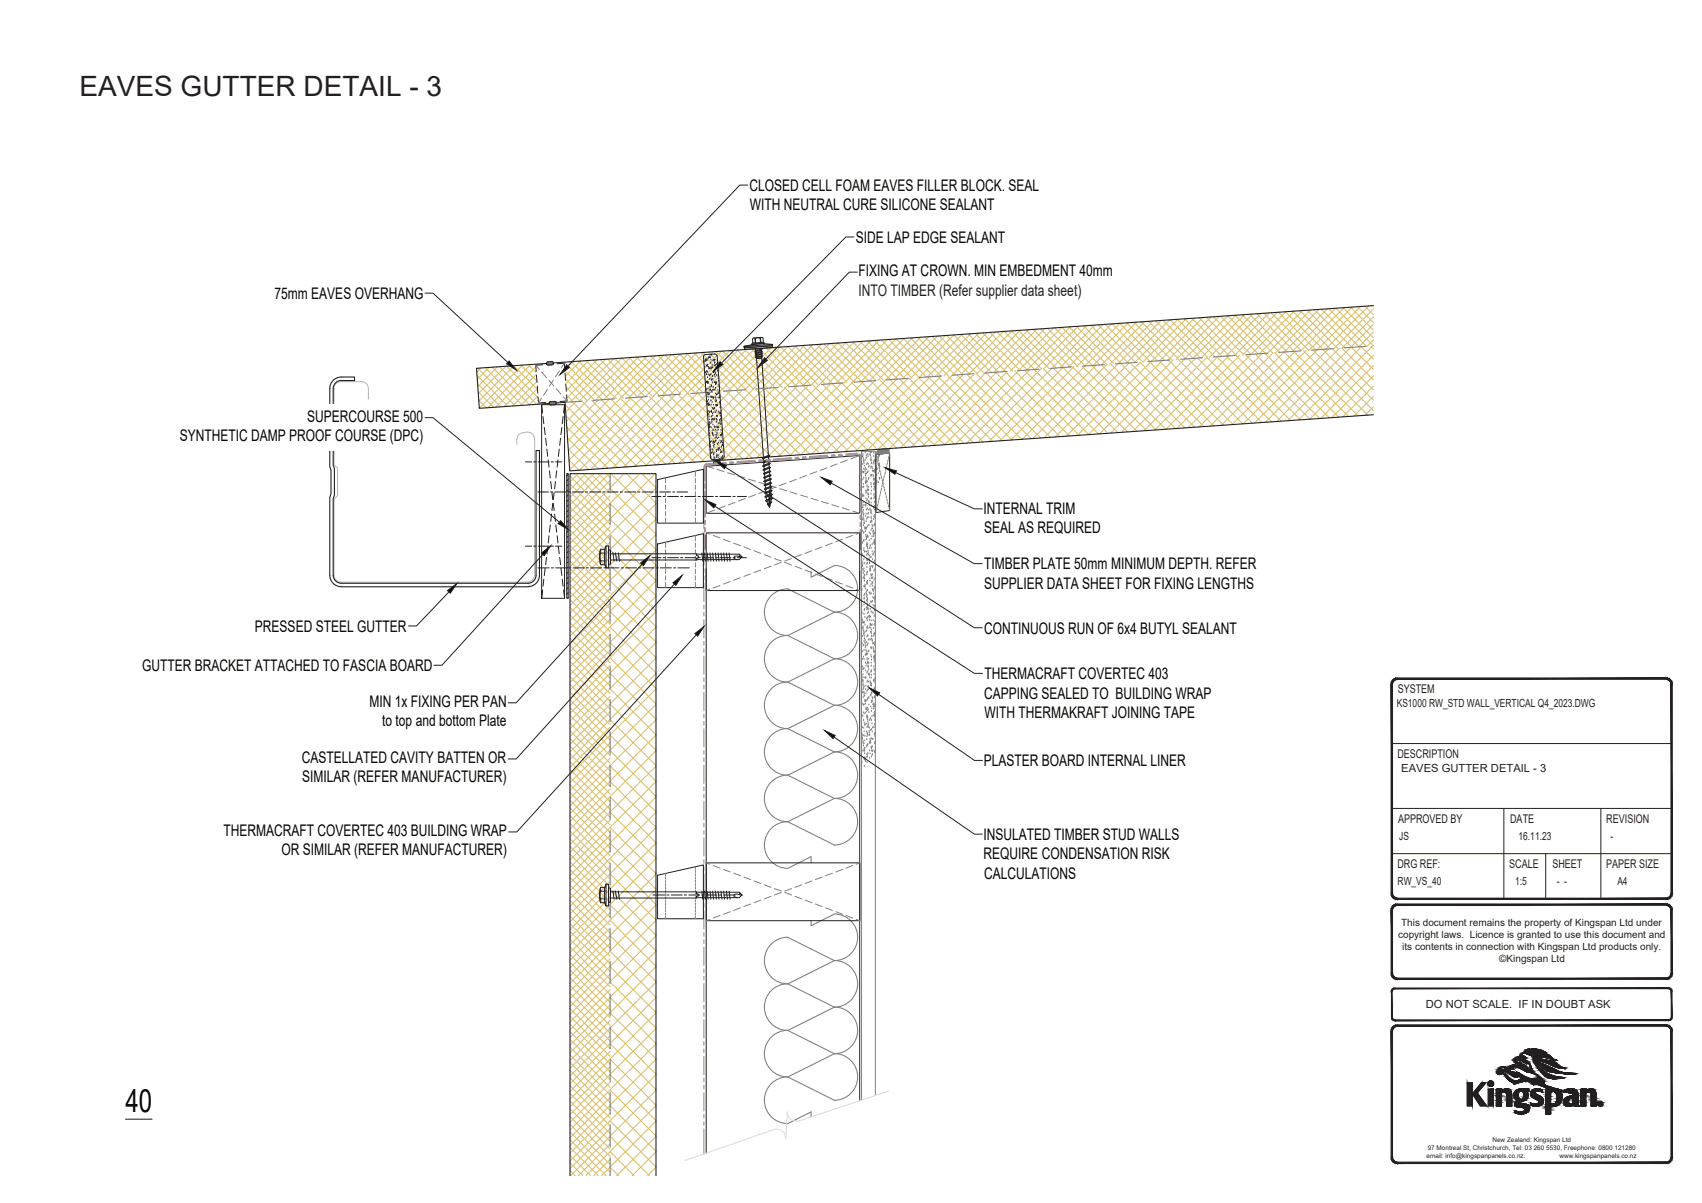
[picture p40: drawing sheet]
<svg xmlns="http://www.w3.org/2000/svg" width="297mm" height="210mm" viewBox="0 0 297 210" stroke-linecap="round" stroke-linejoin="round" font-family="sans-serif">
<defs><g id="words">
<text font-size="5.6" fill="#040503" x="21.9" y="194.2">40</text>
<text font-size="4.9" fill="#231f20" x="13.9" y="16.8">EAVES GUTTER DETAIL - 3</text>
<g font-size="2.8" fill="#040503">
<text x="130.8" y="33.3">CLOSED CELL FOAM EAVES FILLER BLOCK. SEAL</text>
<text x="130.9" y="36.7">WITH NEUTRAL CURE SILICONE SEALANT</text>
<text x="149.3" y="42.4">SIDE LAP EDGE SEALANT</text>
<text x="47.9" y="52.2">75mm EAVES OVERHANG</text>
<text x="149.8" y="48.2">FIXING AT CROWN. MIN EMBEDMENT 40mm</text>
<text x="31.4" y="77">SYNTHETIC DAMP PROOF COURSE (DPC)</text>
<text x="53.6" y="73.6">SUPERCOURSE 500</text>
<text x="171.6" y="89.7">INTERNAL TRIM</text>
<text x="171.8" y="93.1">SEAL AS REQUIRED</text>
<text x="171.8" y="99.4">TIMBER PLATE 50mm MINIMUM DEPTH. REFER</text>
<text x="171.7" y="102.7">SUPPLIER DATA SHEET FOR FIXING LENGTHS</text>
<text x="44.5" y="110.3">PRESSED STEEL GUTTER</text>
<text x="171.7" y="110.6">CONTINUOUS RUN OF 6x4 BUTYL SEALANT</text>
<text x="24.8" y="117.1">GUTTER BRACKET ATTACHED TO FASCIA BOARD</text>
<text x="171.8" y="118.6">THERMACRAFT COVERTEC 403</text>
<text x="64.5" y="123.4">MIN 1x FIXING PER PAN</text>
<text x="171.7" y="121.9">CAPPING SEALED TO BUILDING WRAP</text>
<text x="171.8" y="125.3">WITH THERMAKRAFT JOINING TAPE</text>
<text x="66.7" y="126.8">to top and bottom Plate</text>
<text x="52.7" y="133.2">CASTELLATED CAVITY BATTEN OR</text>
<text x="52.8" y="136.6">SIMILAR (REFER MANUFACTURER)</text>
<text x="171.7" y="133.7">PLASTER BOARD INTERNAL LINER</text>
<text x="39" y="146">THERMACRAFT COVERTEC 403 BUILDING WRAP</text>
<text x="49.1" y="149.3">OR SIMILAR (REFER MANUFACTURER)</text>
<text x="171.6" y="146.6">INSULATED TIMBER STUD WALLS</text>
<text x="171.7" y="150">REQUIRE CONDENSATION RISK</text>
<text x="171.7" y="153.4">CALCULATIONS</text>
</g>
<text font-size="2.8" fill="#231f20" x="149.8" y="51.6">INTO TIMBER (Refer supplier data sheet)</text>
<g font-size="2.1" fill="#231f20">
<text x="243.9" y="121">SYSTEM</text>
<text x="243.9" y="132.3">DESCRIPTION</text>
<text x="244" y="143.6">APPROVED BY</text>
<text x="263.6" y="143.6">DATE</text>
<text x="280.3" y="143.6">REVISION</text>
<text x="243.9" y="151.5">DRG REF:</text>
<text x="263.4" y="151.5">SCALE</text>
<text x="270.9" y="151.5">SHEET</text>
<text x="280.3" y="151.5">PAPER SIZE</text>
</g>
<g font-size="2" fill="#231f20">
<text x="243.8" y="123.5">KS1000 RW_STD WALL_VERTICAL Q4_2023.DWG</text>
<text x="244.6" y="134.8">EAVES GUTTER DETAIL - 3</text>
<text x="244.2" y="146.6">JS</text>
<text x="265" y="146.6">16.11.23</text>
<text x="281.1" y="146.6">-</text>
<text x="243.9" y="154.5">RW_VS_40</text>
<text x="264.4" y="154.5">1:5</text>
<text x="271.7" y="154.5">- -</text>
<text x="282.3" y="154.5">A4</text>
<text x="248.8" y="176">DO NOT SCALE. IF IN DOUBT ASK</text>
</g>
<g font-size="1.7" fill="#231f20">
<text x="244.5" y="161.7">This document remains the property of Kingspan Ltd under</text>
<text x="244" y="163.8">copyright laws. Licence is granted to use this document and</text>
<text x="244.7" y="165.8">its contents in connection with Kingspan Ltd products only.</text>
<text x="261.7" y="168">©Kingspan Ltd</text>
</g>
<g font-size="1.1" fill="#231f20">
<text x="249" y="202.1">email: info@kingspanpanels.co.nz.</text>
<text x="249.2" y="200.7">97 Montreal St, Christchurch, Tel: 03 260 5530, Freephone: 0800 121280</text>
<text x="260.5" y="199.4">New Zealand: Kingspan Ltd</text>
<text x="272.2" y="202.1">www.kingspanpanels.co.nz</text>
</g>
</g></defs>
<g fill="none" stroke="#dcc06c" stroke-width=".19">
<path d="M144.7 60l-20.4 20.5M145.1 60l6.5 6.5M146.2 59.9l-7.5 7.5M146.3 59.9l6.6 6.5M147.6 59.8l6.5 6.5M147.6 59.8l-7.5 7.5M148.8 59.7l6.6 6.6M149.1 59.7l-7.5 7.5-6.6-6.5M150.1 59.6l6.5 6.6M150.5 59.6l-20.4 20.5M151.4 59.5l6.5 6.6M152 59.5l-7.5 7.5"/>
<path d="M152.6 59.4l6.6 6.6M153.4 59.4l-7.5 7.5M153.9 59.4l6.5 6.5M154.9 59.3l-7.5 7.5M155.1 59.3l6.6 6.5M156.3 59.2l-20.4 20.5M156.4 59.2l6.5 6.5M157.7 59.1l6.5 6.5M157.8 59.1l-7.5 7.5 11.2 11.3M158.9 59l6.6 6.6M159.2 59l-7.5 7.5M160.2 58.9l6.5 6.6"/>
<path d="M160.7 58.9l-7.5 7.5M161.4 58.8l6.6 6.6M162.1 58.8l-7.5 7.5M162.7 58.7l6.5 6.6M163.6 58.7l-7.6 7.5M165 58.6l-7.5 7.5M165.2 58.6l6.6 6.5M166.5 58.5l6.5 6.5M166.5 58.5l-7.6 7.5M167.7 58.4l6.6 6.5M167.9 58.4l-20.4 20.4M169 58.3l6.5 6.6"/>
<path d="M169.4 58.3l-7.6 7.5M170.2 58.2l6.6 6.6M170.8 58.2l-7.5 7.5M171.5 58.1l6.6 6.6M172.3 58.1l-7.6 7.5M172.7 58l6.6 6.6M173.7 58l-20.4 20.4M174 57.9l6.6 6.6M175.2 57.9l-7.6 7.5M175.3 57.9l6.5 6.5M176.5 57.8l6.6 6.5M176.6 57.8l-7.5 7.5"/>
<path d="M177.8 57.7l6.5 6.5M178.1 57.7l-7.6 7.5-6.6-6.6M179.1 57.6l6.5 6.5M179.5 57.6l-20.4 20.4M180.3 57.5l6.6 6.6M181 57.5l-7.6 7.5M181.6 57.4l6.5 6.6M182.4 57.3l-7.5 7.6M182.8 57.3l6.6 6.6M183.9 57.3l-7.6 7.5M184.1 57.2l6.5 6.6M185.3 57.2l-20.4 20.4-11.3-11.2"/>
<path d="M185.3 57.2l6.6 6.5M186.6 57.1l6.5 6.5M186.8 57l-7.6 7.6M187.9 57l6.5 6.5M188.2 56.9l-7.5 7.6M189.1 56.9l6.6 6.5M189.7 56.9l-7.6 7.5M190.4 56.8l6.5 6.6M191.1 56.8l-20.5 20.4M191.6 56.7l6.6 6.6M192.5 56.6l-7.5 7.6M192.9 56.6l6.6 6.6"/>
<path d="M194 56.5l-7.6 7.6M194.1 56.5l6.6 6.6M196.7 56.4l6.5 6.5M196.9 56.4l-20.5 20.4M197.9 56.3l6.6 6.5M198.3 56.2l-7.5 7.6M199.2 56.2l6.5 6.5M199.8 56.1l-7.6 7.6M200.4 56.1l6.6 6.6M201.2 56l-7.5 7.6M201.7 56l6.6 6.6M202.7 55.9l-20.5 20.5"/>
<path d="M203 55.9l6.5 6.6M204.1 55.8l-7.5 7.6M204.2 55.8l6.6 6.6M205.5 55.7l6.5 6.6M205.6 55.7l-7.6 7.6M206.7 55.7l6.6 6.5M207 55.6l-7.5 7.6M208 55.6l6.6 6.5M208.5 55.5l-20.5 20.5M209.3 55.5l6.5 6.5M209.9 55.4l-7.5 7.6M210.5 55.4l6.6 6.5"/>
<path d="M211.4 55.3l-7.6 7.6M211.8 55.3l6.5 6.6M212.8 55.2l-7.5 7.6M213 55.2l6.6 6.6M215.6 55l6.5 6.6M215.7 55l-7.5 7.6M216.8 55l6.6 6.5M217.2 54.9l-7.6 7.6M218.1 54.9l6.5 6.5M218.6 54.8l-7.5 7.6M219.3 54.8l6.6 6.5M220 54.7l-20.4 20.5"/>
<path d="M220.6 54.7l6.5 6.5M221.5 54.6l-7.5 7.6M221.8 54.6l6.6 6.6M222.9 54.5l-7.5 7.6M223.1 54.5l6.6 6.6M224.4 54.4l6.5 6.6M224.4 54.4l-7.5 7.6M225.6 54.3l6.6 6.6M225.8 54.3l-20.4 20.5M226.9 54.2l6.5 6.6M227.3 54.2l-7.5 7.6M228.2 54.1l6.5 6.6"/>
<path d="M228.7 54.1l-7.5 7.6M229.4 54.1l6.6 6.5M230.2 54l-7.5 7.6M230.6 54l6.6 6.5M231.6 53.9l-20.4 20.5M231.9 53.9l6.6 6.6M233.1 53.8l-7.6 7.5M233.2 53.8l6.5 6.5M234.4 53.7l5.3 5.3M234.5 53.7l-7.5 7.6M235.7 53.6l4 4M236 53.6l-7.6 7.6"/>
<path d="M237 53.5l2.7 2.8M237.4 53.5l-20.4 20.5M238.2 53.5l1.5 1.4M238.9 53.4l-7.6 7.5M239.5 53.4l.2 .2M239.7 58l-2.6 2.5M239.7 59.3l-1.1 1.1M239.7 56.6l-16.9 17M239.7 53.9l-6.9 7M239.7 55.3l-5.5 5.5M83.2 65.5l5.5 5.4M83.4 67l4 4"/>
<path d="M83.4 64.3l6.5 6.5M83.5 68.4l2.6 2.7M83.5 69.9l1.4 1.3M83.9 64.2l-.7 .8M84.6 64.2l6.6 6.5M85.4 64.1l-2.1 2.1M85.9 64.1l6.6 6.6M86.8 64l-3.4 3.5M87.2 64l6.5 6.6M88.3 63.9l-4.8 4.8M88.4 63.9l5.4 5.4M89.7 63.8l4 4.1"/>
<path d="M89.7 63.8l-6.1 6.2M90.9 63.8l2.7 2.6M91.2 63.7l-7.5 7.5M92.2 63.7l1.3 1.3M92.6 63.6l-7.5 7.6M93.4 64.2l-6.9 6.9M93.5 65.4l-5.5 5.6M93.6 66.7l-4.2 4.2M93.7 67.9l-2.8 2.9M93.8 69.2l-1.5 1.5M94 70.4l-.2 .2M94.8 70.3l.2 .2"/>
<path d="M95.4 70.3l-.2 .2M96.1 70.2l.1 .2M96.9 70.2l-.2 .2M97.3 70.1l.2 .2M98.3 70.1l-.2 .2M98.6 63.3l6.4 6.5M98.6 70.1l.1 .1M98.7 70.7l10.8 10.8M98.7 64.8l5.1 5.1M98.8 66.2l3.7 3.8M98.8 72.6l9 9M98.9 67.7l2.4 2.3"/>
<path d="M98.9 74.6l7.2 7.1M99 69.1l1 1M99.1 76.5l5.3 5.4M99.2 78.4l3.6 3.6M99.7 63.1l6.6 6.6M99.9 63.1l-1.2 1.2M99.9 70.1l11.2 11.3M100.5 70.1l-1.8 1.8M101 63l6.6 6.6M101.3 63l-2.6 2.6M101.6 70l11.2 11.3M102.3 63l6.5 6.5"/>
<path d="M102.8 62.9l-4 3.9M103.3 69.9l11.2 11.3M103.5 62.9l6.6 6.5M104.2 62.8l-5.3 5.3M104.4 69.8l-5.4 5.5M104.8 62.8l6.5 6.5M104.9 69.8l11.3 11.2M105.7 62.7l-6.7 6.7M106.3 69.7l-7.2 7.2M106.6 69.7l11.3 11.2M107.1 62.6l-7.5 7.6M107.3 62.6l6.6 6.6"/>
<path d="M108.3 69.6l11.2 11.2M109.8 62.4l6.6 6.6M110 69.4l11.2 11.3M110 62.4l-11.2 11.2M110.2 69.4l-10.9 10.9M111.1 62.3l6.5 6.6M111.5 62.3l-7.6 7.6M111.6 69.3l11.3 11.3M112.1 69.3l-12.7 12.7M112.3 62.3l6.6 6.5M112.9 62.2l-7.6 7.6M113.3 69.2l11.3 11.2"/>
<path d="M113.6 62.2l6.5 6.5M114.3 62.1l-7.5 7.6M114.8 62.1l6.6 6.5M115 69.1l11.3 11.2M115.1 69.1l-6.5-6.6-7.6 7.6M115.8 62l-16.6 16.6M116 69l-12.9 13M116.1 62l6.6 6.5M116.7 69l11.2 11.2M117.2 61.9l-7.5 7.6M117.4 61.9l6.5 6.6M117.9 68.9l-12.9 12.9"/>
<path d="M118.6 61.8l6.6 6.6M118.7 61.8l-7.6 7.5M119.9 61.7l6.5 6.6M120.1 68.7l11.2 11.3M120.1 61.7l-7.5 7.6-6.6-6.6M121.2 61.6l6.5 6.6M121.6 61.6l-20.5 20.5M121.7 68.6l11.3 11.3M121.8 68.6l-12.9 12.9M122.4 61.6l6.6 6.5M123 61.5l-7.5 7.5M123.4 68.5l11.3 11.2"/>
<path d="M123.6 61.5l6.6 6.5M123.7 68.5l-12.9 12.9M124.5 61.4l-7.6 7.5M124.9 61.4l6.6 6.5M125.1 68.4l11.2 11.2M125.9 61.3l-7.5 7.6 11.2 11.2M126.2 61.3l6.5 6.5M126.8 68.3l11.2 11.2M127.4 61.2l-20.5 20.5M127.4 61.2l6.6 6.6M127.6 68.2l-13 12.9M128.4 68.1l11.3 11.3"/>
<path d="M128.7 61.1l6.5 6.6M128.8 61.1l-7.5 7.5M129.5 68.1l-12.9 12.9M130 61l6.5 6.6M130.1 68l11.3 11.3M130.3 61l-7.6 7.5M131.2 60.9l6.6 6.6M131.7 60.9l-7.5 7.5M131.8 67.9l11.2 11.2M132.5 60.8l6.5 6.6M133.2 60.8l-20.5 20.5M133.4 67.8l-13 12.9"/>
<path d="M133.5 67.8l11.2 11.2M133.7 60.8l6.6 6.5M134.6 60.7l-7.5 7.5M135.2 67.7l11.2 11.2M135.3 67.7l-12.9 12.9M136.1 60.6l-7.6 7.5M136.2 60.6l6.6 6.5M136.8 67.6l11.3 11.2M138.5 67.4l11.2 11.3M138.8 60.4l6.5 6.6M139 60.4l-20.5 20.5M139.2 67.4l-13 12.9"/>
<path d="M140 60.3l6.6 6.6M140.2 67.3l11.2 11.3M140.4 60.3l-7.5 7.5M141.1 67.2l-12.9 13M141.3 60.2l6.5 6.6M141.8 60.2l-7.5 7.5M141.9 67.2l11.2 11.2M142.5 60.1l6.6 6.6M143.3 60.1l-7.5 7.5M143.5 67.1l11.3 11.2M143.8 60.1l6.6 6.5M144.1 67.1l-6.6-6.6-7.5 7.5"/>
<path d="M145 67l-13 12.9M145.2 67l11.3 11.2M148.6 66.7l11.2 11.3M150.7 66.6l-12.9 12.9M151.9 66.5l11.3 11.2M152.7 66.4l-13 13M154.6 66.3l-12.9 12.9M155.3 66.3l11.2 11.2M156.5 66.2l-12.9 12.9M157 66.1l11.2 11.3M158.1 78.1l-11.2-11.3-12.9 13M158.5 66l-13 13"/>
<path d="M158.7 66l11.2 11.3M160.3 65.9l11.3 11.3M162 65.8l11.3 11.2M162.3 65.8l-12.9 12.9M163.7 65.7l11.2 11.2M164.3 65.6l-13 13M165.4 65.6l11.2 11.2M167 65.5l11.3 11.2M168.1 65.4l-12.9 12.9M168.7 65.3l11.3 11.3M170.1 65.2l-13 13M170.4 65.2l11.2 11.3"/>
<path d="M172.1 65.1l11.2 11.2M173.8 65l11.2 11.2M173.9 65l-12.9 12.9M175.4 64.9l11.3 11.2M175.8 64.8l-12.9 13M177.1 64.7l11.2 11.3M178.8 64.6l11.2 11.3M179.7 64.6l-12.9 12.9M180.5 64.5l11.2 11.3M181.6 64.4l-12.9 13M182.1 64.4l11.3 11.2M183.8 64.3l11.3 11.2"/>
<path d="M187.2 64l11.2 11.3M187.4 64l-12.9 12.9M188.9 63.9l11.2 11.3M190.5 63.8l11.3 11.2M191.3 63.8l-12.9 12.9M193.2 63.6l-12.9 12.9M193.9 63.6l11.2 11.2M195.6 63.4l11.2 11.3M196.7 75.4l-11.2-11.2-12.9 12.9M197.1 63.3l-12.9 13M197.3 63.3l11.2 11.3M198.9 63.2l11.3 11.3"/>
<path d="M199 63.2l-12.9 12.9M200.6 63.1l11.3 11.2M202 63l-6.6-6.6-7.5 7.6M202.3 63l11.2 11.2M202.9 62.9l-12.9 13M204 62.9l11.2 11.2M204.8 62.8l-12.9 12.9M205.7 62.7l11.2 11.3M207.3 62.6l11.3 11.3M208.7 62.5l-13 13M209 62.5l11.2 11.2M210.6 62.4l-12.9 12.9"/>
<path d="M210.7 62.4l11.2 11.2M212.4 62.3l11.2 11.2M214 62.1l11.3 11.3M214.5 62.1l-13 13M215.7 62l11.3 11.3M216.4 62l-12.9 12.9-11.3-11.2M217.4 61.9l11.2 11.3M219.1 61.8l11.2 11.2M220.3 61.7l-13 13M220.7 61.7l11.3 11.2M220.9 61.7l-6.6-6.6-20.5 20.5M222.2 61.6l-12.9 12.9"/>
<path d="M222.4 61.6l11.3 11.2M224.1 61.5l11.2 11.2M225.8 61.3l11.2 11.3M226 61.3l-12.9 13M227.5 61.2l11.2 11.3M228 61.2l-12.9 12.9M229.1 61.1l10.6 10.6M230.8 61l8.9 8.9M231.8 60.9l-12.9 13M232.5 60.9l7.2 7.2M233.8 60.8l-13 12.9M234.2 60.8l5.5 5.5"/>
<path d="M235.9 60.6l3.8 3.9M237.5 60.5l2.2 2.2M237.6 60.5l-12.9 13M239.2 60.4l.5 .5M239.6 60.4l-13 12.9M239.7 71l-1.5 1.5M239.7 69.2l-3.4 3.4M239.7 67.4l-5.3 5.4M239.7 65.6l-7.3 7.3M239.7 63.8l-9.2 9.2M239.7 62l-11.1 11.2M99.3 80.3l1.8 1.8"/>
<path d="M99.5 99.3l7 7M99.5 97.9l7 7M99.5 96.6l7 7M99.5 95.2l7 7M99.5 93.9l7 7M99.5 92.5l7 7M99.5 91.2l7 7M99.5 89.8l7 7M99.5 88.5l7 7M99.5 87.1l7 7.1M99.5 85.8l7 7M99.5 84.5l7 7"/>
<path d="M99.5 83.1l7 7M99.6 82.7l-.1 .1M100.4 82.7l6.1 6.1M100.9 82.7l-1.4 1.4M101.7 82.7l4.8 4.7M102.3 82.7l-2.8 2.8M103.1 82.7l3.4 3.4M103.6 82.7l-4.1 4.1M104.4 82.7l2.1 2M105 82.7l-5.5 5.4M105.8 82.7l.7 .7M106.3 82.7l-6.8 6.8"/>
<path d="M106.5 98.7l8 8M106.5 93.3l8 8M106.5 90.6l8 8M106.5 87.9l8 8M106.5 85.2l8 8M106.5 98.7l-7 7M106.5 97.3l-7 7M106.5 94.6l-7 7M106.5 91.9l-7 7M106.5 90.6l-7 7M106.5 89.2l-7 7M106.5 87.9l-7 7"/>
<path d="M106.5 86.5l-7 7M106.5 83.8l-7 7M106.6 82.7l7.9 7.8M109 82.7l-9.5 9.5M109.3 82.7l5.2 5.1M111.6 82.7l-5.1 5.1M112 82.7l2.5 2.4M114.4 82.7l-7.9 7.8M114.5 98.7l-15 15M114.5 96l-15 15M114.5 93.3l-15 15.1M114.5 90.6l-8 8"/>
<path d="M114.5 87.9l-8 8M114.5 85.2l-15 15.1M99.5 103l7-7 8 8M99.5 119.5l7 7M99.5 118.1l7 7M99.5 116.8l7 7M99.5 115.4l7 7M99.5 114.1l7 7M99.5 112.7l7 7M99.5 111.4l7 7M99.5 110l7 7M99.5 108.7l7 7"/>
<path d="M99.5 107.4l7 7M99.5 106l7 7M99.5 104.7l7 7M99.5 103.3l7 7M99.5 102l7 7M99.5 100.6l7 7M106.5 117.6l8 7.9M106.5 114.8l8 8M106.5 112.2l8 8M106.5 109.5l8 8M106.5 106.8l8 8M106.5 104.1l8 8"/>
<path d="M106.5 101.4l8 8M106.5 118.9l-7 7M106.5 116.2l-7 7M106.5 113.5l-7 7M106.5 112.1l-7 7M106.5 110.8l-7 7M106.5 108.1l-7 7M106.5 105.4l-7 7M106.5 102.7l-7 7M106.5 100l-7 7M114.5 117.6l-15 15M114.5 114.9l-15 15"/>
<path d="M114.5 112.2l-8 8M114.5 109.5l-15 15M114.5 106.8l-15 15M114.5 104.1l-8 8M114.5 101.4l-15 15M99.5 139.7l7 7M99.5 138.3l7 7M99.5 137l7 7M99.5 135.6l7 7M99.5 134.3l7 7M99.5 132.9l7 7M99.5 131.6l7 7"/>
<path d="M99.5 130.3l7 7M99.5 128.9l7 7M99.5 127.6l7 7M99.5 126.2l7 7M99.5 124.9l7 7M99.5 123.5l7 7M99.5 122.2l7 7M99.5 120.8l7 7M106.5 139.1l8 8M106.5 133.7l8 8M106.5 131l8 8M106.5 128.3l8 8"/>
<path d="M106.5 125.6l8 8M106.5 122.9l8 8M106.5 120.2l8 8M106.5 137.7l-7 7M106.5 135l-7 7M106.5 132.3l-7 7M106.5 129.6l-7 7M106.5 126.9l-7 7M106.5 124.2l-7 7M106.5 121.6l-7 7M106.5 120.2l-7 7M114.5 139.1l-15 15"/>
<path d="M114.5 136.4l-8 8M114.5 133.7l-15 15.1M114.5 131l-15 15.1M114.5 128.3l-8 8M114.5 125.6l-15 15.1M114.5 123l-15 15M114.5 120.3l-15 15M99.5 151.4l7-6.9 8 8M99.5 143.4l7-7 8 8M99.5 159.9l7 7M99.5 158.5l7 7M99.5 157.2l7 7"/>
<path d="M99.5 155.8l7 7M99.5 154.5l7 7M99.5 153.2l7 6.9M99.5 151.8l7 7M99.5 150.4l7 7M99.5 149.1l7 7M99.5 147.8l7 7M99.5 146.4l7 7M99.5 145.1l7 7M99.5 143.7l7 7M99.5 142.4l7 7M99.5 141l7 7"/>
<path d="M106.5 158l8 8M106.5 155.3l8 8M106.5 152.6l8 8M106.5 149.9l8 8M106.5 147.2l8 8M106.5 141.8l8 8M106.5 159.3l-7 7M106.5 156.6l-7 7M106.5 153.9l-7 7M106.5 152.5l-7 7M106.5 151.2l-7 7M106.5 148.5l-7 7"/>
<path d="M106.5 145.8l-7 7M106.5 143.1l-7 7M106.5 140.4l-7 7M114.5 158l-8 8M114.5 155.3l-15 15M114.5 152.6l-15 15M114.5 149.9l-15 15M114.5 147.2l-15 15M114.5 144.5l-8 8M114.5 141.8l-15 15M99.5 178.7l7 7M99.5 177.4l7 7"/>
<path d="M99.5 176.1l7 6.9M99.5 174.7l7 7M99.5 173.3l7 7M99.5 172l7 7M99.5 170.7l7 7M99.5 169.3l7 7M99.5 168l7 7M99.5 166.6l7 7M99.5 165.3l7 7M99.5 163.9l7 7M99.5 162.6l7 7M99.5 161.2l7 7"/>
<path d="M106.5 179.5l8 8M106.5 176.8l8 8M106.5 174.1l8 8M106.5 171.4l8 8M106.5 168.7l8 8M106.5 166l8 8M106.5 163.3l8 8M106.5 160.6l8 8M106.5 178.1l-7 7M106.5 175.4l-7 7M106.5 174.1l-7 7M106.5 172.7l-7 7"/>
<path d="M106.5 170l-7 7M106.5 167.4l-7 6.9M106.5 166l-7 7M106.5 164.6l-7 7M106.5 162l-7 7M114.5 179.5l-15 15M114.5 176.8l-15 15.1M114.5 174.1l-8 8M114.5 171.4l-15 15.1M114.5 168.7l-15 15.1M114.5 166l-8 8M114.5 163.4l-15 15"/>
<path d="M114.5 160.7l-15 15M99.5 198.9l6.3 6.3M99.5 197.6l7 7M99.5 196.2l7 7M99.5 194.9l7 7M99.5 193.6l7 7M99.5 192.2l7 7M99.5 190.9l7 6.9M99.5 189.5l7 7M99.5 188.2l7 7M99.5 186.8l7 7M99.5 185.5l7 7"/>
<path d="M99.5 184.1l7 7M99.5 182.8l7 7M99.5 181.4l7 7M99.5 180.1l7 7M106.5 195.7l8 8M106.5 193l8 8M106.5 190.3l8 8M106.5 187.6l8 8M106.5 184.9l8 8M106.5 182.2l8 8M106.5 199.7l-5.6 5.5M106.5 197l-7 7"/>
<path d="M106.5 194.3l-7 7M106.5 191.6l-7 7M106.5 190.3l-7 6.9M106.5 188.9l-7 7M106.5 186.2l-7 7M106.5 183.5l-7 7M106.5 182.2l-7 7M106.5 180.8l-7 7M114.5 198.4l-6.9 6.8M114.5 195.7l-9.5 9.5M114.5 193l-8 8M114.5 190.3l-8 8"/>
<path d="M114.5 187.6l-15 15M114.5 184.9l-15 15M114.5 182.2l-8 8M99.5 200.3l4.9 4.9M99.5 201.6l3.6 3.6M99.5 203l2.2 2.2M99.5 204.3l.9 .9M106.5 201l4.2 4.2M106.5 205.1l-.2 .1M106.5 202.4l-2.9 2.8M106.5 201l-4.2 4.2M106.5 203.8l1.5 1.4"/>
<path d="M113.3 205.2l-6.8-6.8-6.9 6.8M114.5 203.8l-1.5 1.4M114.5 201.1l-4.2 4.1"/>
</g>
<g fill="none" stroke="#808180" stroke-width=".19">
<path d="M101.6 70l-3 .2M107.2 69.6l-3.7 .3M113 69.2l-3.8 .3M118.7 68.8l-3.9 .3M124.3 68.4l-3.7 .3M130.1 68l-3.8 .3M135.8 67.6l-3.9 .3M141.4 67.2l-3.7 .3M147.2 66.8l-3.8 .3M150.5 79.6h.1M150.6 79.1h.1M150.6 79.4h.1"/>
<path d="M150.7 79.8h.1M151 78.9h.1M151.1 79.8h.1M151.2 79.7h.1M151.2 79.4h.1M151.4 79.1h.1M151.5 79.5h.1M151.7 79.2h.1M151.9 78.9h.1M151.9 79.4h.1M152 78.9h.1M152 79.7h.1"/>
<path d="M152.1 78.8h.1M152.5 79.5h.1M152.5 79h.1M152.9 66.4l-3.8 .3M153 78.8h.1M153.1 79.7h.1M153.2 78.9h.1M153.3 79.6h.1M153.3 79.3h.1M153.3 79.8h.1M153.4 79.5h.1M153.5 79.3h.1"/>
<path d="M158.5 66l-3.7 .3M164.3 65.6l-3.8 .3M170 65.2l-3.8 .3M175.7 64.8l-3.8 .3M181.4 64.4l-3.8 .3M187.1 64l-3.8 .3M192.8 63.7l-3.8 .2M198.5 63.2l-3.8 .3M204.2 62.8l-3.8 .3M209.9 62.4l-3.8 .3M215.6 62l-3.8 .3M221.3 61.6l-3.8 .3"/>
<path d="M227 61.3l-3.8 .2M232.7 60.9l-3.8 .2M238.4 60.5l-3.8 .2M106.5 82.7v3.2M106.5 87.8v3.8M106.5 93.5v3.8M106.5 99.2v3.9M145.6 98.7a4.1 4.1 0 0 1 4.1 4.1 4.1 4.1 0 0 1-4.1 4M145.6 98.7l-4 2.1v-1.1M150.4 98.8h.1M150.4 87.8h.1M150.4 97.9h.1"/>
<path d="M150.4 98.1h.1M150.4 88.1h.1M150.4 94.7h.1M150.5 98.7h.1M150.5 96.6h.1M150.5 98.5h.1M150.5 88.5h.1M150.5 90.6h.1M150.5 94.6h.1M150.5 82.2h.1M150.5 92.6h.1M150.5 80.9h.1"/>
<path d="M150.6 86.5h.1M150.6 99.2h.1M150.6 89.2h.1M150.6 90.5h.1M150.6 83.6h.1M150.6 84.9h.1M150.6 86.2h.1M150.6 88.5h.1M150.6 99.5h.1M150.6 89.4h.1M150.6 82.4h.1M150.6 87.6h.1"/>
<path d="M150.7 86.4h.1M150.7 88.9h.1M150.7 90.2h.1M150.7 99.9h.1M150.7 89.9h.1M150.7 84.4h.1M150.7 91.6h.1M150.7 82.3h.1M150.7 92.9h.1M150.7 94.2h.1M150.7 80.3h.1M150.7 80.1h.1"/>
<path d="M150.7 81.7h.1M150.7 83.3h.1M150.7 86.5h.1M150.7 84.9h.1M150.8 91.2h.1M150.8 92.8h.1M150.8 94.4h.1M150.8 95.9h.1M150.8 97.5h.1M150.8 90.6h.1M150.8 80.5h.1M150.8 89.6h.1"/>
<path d="M150.8 95.6h.1M150.8 88.1h.1M150.8 99.1h.1M150.8 96.9h.1M150.8 98.2h.1M150.8 90.8h.1M150.8 80.8h.1M150.8 99.6h.1M150.8 81.2h.1M150.9 91.2h.1M150.9 96.2h.1M150.9 98.2h.1"/>
<path d="M150.9 91.9h.1M150.9 92.1h.1M150.9 81.9h.1M151 82.1h.1M151 92.2h.1M151 96.1h.1M151 94.1h.1M151 80.2h.1M151 88h.1M151 92.6h.1M151 92h.1M151 82.6h.1"/>
<path d="M151 81.6h.1M151.1 90h.1M151.1 82.9h.1M151.1 84.2h.1M151.1 83.9h.1M151.1 87.9h.1M151.1 85.6h.1M151.1 93.3h.1M151.1 83.2h.1M151.1 85.9h.1M151.1 86.9h.1M151.1 88.2h.1"/>
<path d="M151.2 93.6h.1M151.2 83.5h.1M151.2 83.8h.1M151.2 89.6h.1M151.2 92.2h.1M151.2 81.8h.1M151.2 90.9h.1M151.2 83.9h.1M151.2 94h.1M151.2 80.9h.1M151.2 96.2h.1M151.2 82.5h.1"/>
<path d="M151.2 90.4h.1M151.2 92h.1M151.2 95.2h.1M151.2 88.9h.1M151.2 94.9h.1M151.2 87.3h.1M151.2 85.7h.1M151.2 84.1h.1M151.3 99.9h.1M151.3 98.3h.1M151.3 96.8h.1M151.3 97.6h.1"/>
<path d="M151.3 98.9h.1M151.3 94.7h.1M151.3 84.6h.1M151.3 84.9h.1M151.4 94.9h.1M151.4 97.7h.1M151.4 99.7h.1M151.4 88.6h.1M151.4 87.1h.1M151.4 80.7h.1M151.4 85.5h.1M151.4 83.9h.1"/>
<path d="M151.4 82.3h.1M151.4 90.2h.1M151.4 91.8h.1M151.4 93.4h.1M151.4 95h.1M151.4 98.1h.1M151.4 96.6h.1M151.4 95.3h.1M151.4 85.3h.1M151.4 93.6h.1M151.4 97.6h.1M151.4 95.6h.1"/>
<path d="M151.5 89.6h.1M151.5 96h.1M151.5 86h.1M151.5 93.6h.1M151.5 91.5h.1M151.5 82.2h.1M151.5 96.3h.1M151.5 86.3h.1M151.5 85.4h.1M151.5 80.9h.1M151.6 86.7h.1M151.6 89.4h.1"/>
<path d="M151.6 87.4h.1M151.6 83.5h.1M151.6 86.2h.1M151.6 96.7h.1M151.6 81.4h.1M151.6 84.9h.1M151.6 85.4h.1M151.6 83.3h.1M151.6 87.5h.1M151.6 88.9h.1M151.6 90.2h.1M151.7 97.4h.1"/>
<path d="M151.7 87.4h.1M151.7 81.3h.1M151.7 91.5h.1M151.7 87.6h.1M151.7 92.9h.1M151.7 94.2h.1M151.7 97.7h.1M151.7 95.5h.1M151.8 98.1h.1M151.8 88h.1M151.8 96.9h.1M151.8 98.2h.1"/>
<path d="M151.8 99.3h.1M151.8 99.5h.1M151.8 98.8h.1M151.8 88.7h.1M151.9 95.2h.1M151.9 99h.1M151.9 89h.1M151.9 99.2h.1M151.9 97.1h.1M151.9 89.4h.1M151.9 91.1h.1M151.9 99.4h.1"/>
<path d="M151.9 95.1h.1M151.9 93h.1M152 80.2h.1M152 87h.1M152 91h.1M152 88.9h.1M152 80.1h.1M152 81.5h.1M152 84.5h.1M152 82.9h.1M152 81.3h.1M152 87.6h.1"/>
<path d="M152 89.2h.1M152 90.8h.1M152 92.4h.1M152 94h.1M152 97.1h.1M152 95.5h.1M152 90.1h.1M152 86.1h.1M152 84.2h.1M152 98.7h.1M152 90.3h.1M152.1 80.3h.1"/>
<path d="M152.1 84.9h.1M152.1 86.9h.1M152.1 85.5h.1M152.1 88.2h.1M152.1 90.8h.1M152.1 80.7h.1M152.1 82.8h.1M152.1 80.8h.1M152.1 89.5h.1M152.2 90.9h.1M152.2 92.2h.1M152.2 91.5h.1"/>
<path d="M152.2 81.4h.1M152.2 93.5h.1M152.2 94.9h.1M152.2 96.2h.1M152.2 91.7h.1M152.2 81.7h.1M152.3 97.5h.1M152.3 92.1h.1M152.3 82.1h.1M152.3 98.9h.1M152.3 96.7h.1M152.3 98.7h.1"/>
<path d="M152.4 92.6h.1M152.4 82.8h.1M152.4 92.8h.1M152.4 96.6h.1M152.4 93.1h.1M152.4 94.6h.1M152.4 83h.1M152.4 88.5h.1M152.5 92.5h.1M152.5 90.5h.1M152.5 93.5h.1M152.5 83.5h.1"/>
<path d="M152.5 84.4h.1M152.5 80.8h.1M152.5 82.1h.1M152.5 80.5h.1M152.5 86.9h.1M152.5 88.5h.1M152.5 90h.1M152.5 91.6h.1M152.5 93.2h.1M152.5 88.4h.1M152.5 86.4h.1M152.5 85.3h.1"/>
<path d="M152.5 83.7h.1M152.5 99.5h.1M152.5 97.9h.1M152.5 96.3h.1M152.5 94.8h.1M152.5 80.3h.1M152.6 94.2h.1M152.6 84.1h.1M152.6 84.8h.1M152.6 86.1h.1M152.6 82.3h.1M152.6 84.3h.1"/>
<path d="M152.6 94.4h.1M152.6 84.4h.1M152.6 87.5h.1M152.6 90.1h.1M152.6 80.2h.1M152.6 88.9h.1M152.6 86.7h.1M152.6 88.2h.1M152.6 94.9h.1M152.6 85.1h.1M152.6 83.5h.1M152.6 81.9h.1"/>
<path d="M152.6 80.3h.1M152.7 89.8h.1M152.7 91.4h.1M152.7 99.3h.1M152.7 97.7h.1M152.7 96.1h.1M152.7 94.6h.1M152.7 93h.1M152.7 91.5h.1M152.7 94.1h.1M152.7 92.9h.1M152.7 85.5h.1"/>
<path d="M152.7 95.5h.1M152.7 96.9h.1M152.7 98.1h.1M152.7 98.2h.1M152.9 80.1h.1M153 81.9h.1M153 81.5h.1M153 84.1h.1M153 83.8h.1M153 82.8h.1M153.1 81.7h.1M153.3 82.5h.1"/>
<path d="M153.3 80.9h.1M153.3 84.1h.1M153.4 80.2h.1M153.4 80.9h.1M153.4 83.4h.1M153.5 80.8h.1M153.5 82.1h.1M153.5 81.2h.1M153.5 83.5h.1M153.5 81.6h.1M153.5 83.3h.1M106.5 105v3.8"/>
<path d="M106.5 110.7v3.8M106.5 116.4v3.8M137.5 110.9a4.1 4.1 0 0 0-4.1 4.1 4.1 4.1 0 0 0 4.1 4.1M137.5 119a4.1 4.1 0 0 0-4.1 4.1 4.1 4.1 0 0 0 4.1 4.1M137.5 110.9l8.1 4.1M137.5 119.1l8.1 4M145.6 106.8a4.1 4.1 0 0 1 4.1 4.1 4.1 4.1 0 0 1-4.1 4.1M145.6 115a4.1 4.1 0 0 1 4.1 4 4.1 4.1 0 0 1-4.1 4.1M145.6 106.9l-8.1 4M145.6 115l-8.1 4.1M145.6 106.9l-8.1-4.1a4.1 4.1 0 0 0-4.1 4.1 4.1 4.1 0 0 0 4.1 4M150.4 104.8h.1"/>
<path d="M150.4 102.9h.1M150.4 104.2h.1M150.4 117.9h.1M150.4 107.9h.1M150.4 100.8h.1M150.4 102.8h.1M150.4 105.6h.1M150.4 106.9h.1M150.4 108.2h.1M150.5 118.2h.1M150.5 108.2h.1M150.5 109.6h.1"/>
<path d="M150.5 112.2h.1M150.5 108.6h.1M150.5 110.9h.1M150.5 118.6h.1M150.5 113.6h.1M150.5 116.2h.1M150.6 114.9h.1M150.6 116.7h.1M150.6 119.3h.1M150.6 109.3h.1M150.6 117.6h.1M150.6 118.9h.1"/>
<path d="M150.6 119.6h.1M150.6 109.5h.1M150.6 118.7h.1M150.7 112.6h.1M150.7 116.6h.1M150.7 120h.1M150.7 109.9h.1M150.7 114.5h.1M150.7 108.5h.1M150.7 112.5h.1M150.8 110.5h.1M150.8 110.6h.1"/>
<path d="M150.8 103.9h.1M150.8 102.3h.1M150.8 100.7h.1M150.8 100.6h.1M150.8 105.4h.1M150.8 107h.1M150.8 110.2h.1M150.8 108.6h.1M150.8 104.4h.1M150.8 100.9h.1M150.8 114.9h.1M150.8 113.4h.1"/>
<path d="M150.8 111.8h.1M150.8 116.5h.1M150.8 118.1h.1M150.8 119.7h.1M150.8 108.4h.1M150.8 110.9h.1M150.8 106.4h.1M150.8 102.2h.1M150.8 100.3h.1M150.9 111.3h.1M150.9 101.3h.1M150.9 104.3h.1"/>
<path d="M150.9 102.3h.1M150.9 103.6h.1M150.9 106.2h.1M150.9 104.9h.1M150.9 100.2h.1M150.9 102h.1M150.9 107.6h.1M150.9 108.9h.1M150.9 110.2h.1M151 112h.1M151 112.3h.1M151 102.2h.1"/>
<path d="M151 111.6h.1M151 112.9h.1M151 114.2h.1M151 102.6h.1M151 118.2h.1M151.1 112.7h.1M151.1 115.6h.1M151.1 116.9h.1M151.1 118.2h.1M151.1 114.1h.1M151.1 118.1h.1M151.1 119.6h.1"/>
<path d="M151.1 113.4h.1M151.1 103.3h.1M151.1 116.1h.1M151.2 103.6h.1M151.2 110h.1M151.2 113.6h.1M151.2 114h.1M151.2 112h.1M151.2 104h.1M151.2 105.9h.1M151.2 109.9h.1M151.3 103.1h.1"/>
<path d="M151.3 101.5h.1M151.3 104.7h.1M151.3 106.3h.1M151.3 107.9h.1M151.3 114.2h.1M151.3 112.6h.1M151.3 111h.1M151.3 109.4h.1M151.3 107.8h.1M151.3 115.8h.1M151.3 117.3h.1M151.3 101.8h.1"/>
<path d="M151.3 100.2h.1M151.3 118.9h.1M151.3 105.8h.1M151.3 114.7h.1M151.3 103.8h.1M151.3 101.6h.1M151.4 115h.1M151.4 105h.1M151.4 102.9h.1M151.4 104.2h.1M151.4 101.7h.1M151.4 105.4h.1"/>
<path d="M151.4 101.3h.1M151.4 105.6h.1M151.4 115.4h.1M151.4 104.5h.1M151.4 106h.1M151.4 112.4h.1M151.4 110.8h.1M151.4 109.2h.1M151.4 107.6h.1M151.4 106.9h.1M151.4 108.2h.1M151.4 114h.1"/>
<path d="M151.4 115.5h.1M151.4 117.1h.1M151.4 118.7h.1M151.5 109.6h.1M151.5 119.7h.1M151.5 110.9h.1M151.5 112.2h.1M151.5 116.1h.1M151.5 106.1h.1M151.5 106.3h.1M151.5 113.6h.1M151.5 116.2h.1"/>
<path d="M151.5 116.4h.1M151.5 115.6h.1M151.5 114.9h.1M151.6 119.6h.1M151.6 116.8h.1M151.6 106.7h.1M151.6 117.6h.1M151.6 111.5h.1M151.6 118.9h.1M151.6 115.5h.1M151.6 113.5h.1M151.7 107.4h.1"/>
<path d="M151.7 107.5h.1M151.7 117.5h.1M151.7 111.5h.1M151.7 117.7h.1M151.7 107.7h.1M151.7 109.4h.1M151.7 103.4h.1M151.8 108.1h.1M151.8 107.4h.1M151.8 118.1h.1M151.8 105.3h.1M151.8 103.3h.1"/>
<path d="M151.8 100.9h.1M151.8 102.2h.1M151.8 101.2h.1M151.9 118.8h.1M151.9 108.8h.1M151.9 103.5h.1M151.9 109.1h.1M151.9 104.9h.1M151.9 106.2h.1M151.9 119.1h.1M151.9 107.5h.1M151.9 110.2h.1"/>
<path d="M151.9 119.5h.1M151.9 109.5h.1M151.9 108.9h.1M152 117.2h.1M152 111.6h.1M152 112.9h.1M152 114.2h.1M152 110.2h.1M152 100.1h.1M152 119.1h.1M152 100.3h.1M152 101.9h.1"/>
<path d="M152 103.5h.1M152 105h.1M152 108.2h.1M152 106.6h.1M152.1 113.1h.1M152.1 115.6h.1M152.1 116.9h.1M152.1 118.2h.1M152.1 110.4h.1M152.1 100.4h.1M152.1 111.4h.1M152.1 109.8h.1"/>
<path d="M152.1 112.9h.1M152.1 114.5h.1M152.1 116.1h.1M152.1 117.7h.1M152.1 119.3h.1M152.1 117.1h.1M152.1 115h.1M152.1 119.6h.1M152.1 110.8h.1M152.1 100.8h.1M152.1 109h.1M152.1 113h.1"/>
<path d="M152.2 111h.1M152.2 104.9h.1M152.2 101.5h.1M152.2 108.9h.1M152.2 111.5h.1M152.2 106.8h.1M152.2 111.8h.1M152.2 101.7h.1M152.2 100.8h.1M152.3 104.8h.1M152.3 100.2h.1M152.3 102.8h.1"/>
<path d="M152.3 112.2h.1M152.3 102.2h.1M152.3 100.7h.1M152.3 101.5h.1M152.3 104.2h.1M152.3 102.9h.1M152.4 112.9h.1M152.4 102.9h.1M152.4 105.5h.1M152.4 106.9h.1M152.4 108.2h.1M152.4 113.2h.1"/>
<path d="M152.4 103.1h.1M152.4 118.7h.1M152.4 109.5h.1M152.5 110.9h.1M152.5 112.2h.1M152.5 103.5h.1M152.5 113.6h.1M152.5 114.6h.1M152.5 113.5h.1M152.5 118.6h.1M152.5 114.9h.1M152.5 116.2h.1"/>
<path d="M152.5 101.1h.1M152.5 102.7h.1M152.5 104.3h.1M152.5 116.6h.1M152.6 104.2h.1M152.6 110.6h.1M152.6 109h.1M152.6 107.4h.1M152.6 105.9h.1M152.6 112.2h.1M152.6 113.8h.1M152.6 115.3h.1"/>
<path d="M152.6 116.9h.1M152.6 110.5h.1M152.6 117.5h.1M152.6 114.3h.1M152.6 118.5h.1M152.6 114.5h.1M152.6 118.9h.1M152.6 104.5h.1M152.6 112.5h.1M152.6 106.4h.1M152.6 110.4h.1M152.7 115h.1"/>
<path d="M152.7 104.9h.1M152.7 108.4h.1M152.7 100.9h.1M152.7 102.5h.1M152.7 110.4h.1M152.7 108.8h.1M152.7 107.2h.1M152.7 105.6h.1M152.7 104.1h.1M152.7 102.3h.1M152.7 112h.1M152.7 113.5h.1"/>
<path d="M152.7 115.1h.1M152.7 119.9h.1M152.7 118.3h.1M152.7 116.7h.1M152.7 106.3h.1M152.7 104.3h.1M152.7 115.6h.1M106.5 122.1v3.8M106.5 127.8v3.8M106.5 133.5v3.8M106.5 139.2v3.9M137.5 127.2a4.1 4.1 0 0 0-4.1 4 4.1 4.1 0 0 0 4.1 4.1"/>
<path d="M137.5 135.3a4.1 4.1 0 0 0-4.1 4.1 4.1 4.1 0 0 0 4.1 4M137.5 127.2l8.1 4M137.5 135.3l8.1 4.1M145.6 123.1a4.1 4.1 0 0 1 4.1 4.1 4.1 4.1 0 0 1-4.1 4M145.6 131.2a4.1 4.1 0 0 1 4.1 4.1 4.1 4.1 0 0 1-4.1 4.1M145.6 139.4a4.1 4.1 0 0 1 4.1 4 4.1 4.1 0 0 1-4.1 4.1l-8.1-4.1M145.6 123.1l-8.1 4.1M145.6 131.2l-8.1 4.1M145.6 139.4l-8.1 4M150.4 129h.1M150.4 133h.1M150.4 128h.1"/>
<path d="M150.4 130.9h.1M150.5 128.2h.1M150.5 124.9h.1M150.5 128.9h.1M150.5 126.8h.1M150.5 128.6h.1M150.5 120.8h.1M150.5 124.8h.1M150.6 122.7h.1M150.6 129.3h.1M150.6 120.7h.1M150.6 120.2h.1"/>
<path d="M150.7 129.6h.1M150.7 121.6h.1M150.7 122.9h.1M150.7 124.2h.1M150.7 130h.1M150.7 125.6h.1M150.7 126.9h.1M150.7 128.2h.1M150.8 120.7h.1M150.8 129.6h.1M150.8 121.3h.1M150.8 130.7h.1"/>
<path d="M150.8 130.9h.1M150.8 132.2h.1M150.8 120.9h.1M150.8 127.6h.1M150.8 126h.1M150.8 124.4h.1M150.8 122.8h.1M150.8 129.2h.1M150.8 130.8h.1M150.8 131h.1M150.8 132.3h.1M150.8 130.5h.1"/>
<path d="M150.8 133.6h.1M150.9 121.3h.1M150.9 131.4h.1M150.9 132.5h.1M150.9 126.4h.1M150.9 130.4h.1M150.9 128.4h.1M151 122h.1M151 132.1h.1M151 122.3h.1M151 126.3h.1M151 132.3h.1"/>
<path d="M151 124.3h.1M151.1 132.7h.1M151.1 122.2h.1M151.1 122.7h.1M151.1 120.2h.1M151.1 120.9h.1M151.1 123.4h.1M151.2 123.6h.1M151.2 126.2h.1M151.2 123.7h.1M151.2 124.9h.1M151.2 127.6h.1"/>
<path d="M151.2 124.1h.1M151.2 130.2h.1M151.3 128.9h.1M151.3 132h.1M151.3 126.8h.1M151.3 125.2h.1M151.3 123.6h.1M151.3 122.1h.1M151.3 120.5h.1M151.3 128.4h.1M151.3 130h.1M151.3 131.6h.1"/>
<path d="M151.3 132.9h.1M151.3 124.8h.1M151.4 127.9h.1M151.4 125h.1M151.4 131.9h.1M151.4 129.9h.1M151.4 123.8h.1M151.4 125.4h.1M151.4 123.4h.1M151.4 121.9h.1M151.4 120.3h.1M151.4 127.8h.1"/>
<path d="M151.5 126.6h.1M151.5 128.2h.1M151.5 129.8h.1M151.5 131.4h.1M151.5 125.8h.1M151.5 123.7h.1M151.5 126.1h.1M151.5 121.7h.1M151.5 126.4h.1M151.6 120.2h.1M151.6 126.8h.1M151.6 121.6h.1"/>
<path d="M151.6 122.9h.1M151.6 124.2h.1M151.7 127.5h.1M151.7 125.6h.1M151.7 126.9h.1M151.7 128.2h.1M151.7 127.8h.1M151.8 129.6h.1M151.8 128.2h.1M151.8 130.9h.1M151.8 132.2h.1M151.8 129.4h.1"/>
<path d="M151.8 131.4h.1M151.9 128.9h.1M151.9 125.4h.1M151.9 129.4h.1M151.9 129.1h.1M151.9 127.3h.1M151.9 121.3h.1M151.9 125.3h.1M152 129.6h.1M152 123.2h.1M152 121.2h.1M152 120.2h.1"/>
<path d="M152 130.2h.1M152.1 120.5h.1M152.1 124h.1M152.1 122.4h.1M152.1 125.6h.1M152.1 127.2h.1M152.1 128.8h.1M152.1 131.9h.1M152.1 130.3h.1M152.1 130.5h.1M152.1 120.9h.1M152.1 122.2h.1"/>
<path d="M152.1 130.9h.1M152.2 123.6h.1M152.2 124.9h.1M152.2 126.2h.1M152.2 121.6h.1M152.2 131.6h.1M152.2 127.6h.1M152.2 128.9h.1M152.2 130.2h.1M152.2 131h.1M152.3 121.8h.1M152.3 131.6h.1"/>
<path d="M152.3 122.3h.1M152.3 126.9h.1M152.3 130.9h.1M152.3 128.9h.1M152.4 122.8h.1M152.4 126.8h.1M152.4 122.9h.1M152.4 124.8h.1M152.4 123.2h.1M152.5 122.7h.1M152.5 120.7h.1M152.5 123.6h.1"/>
<path d="M152.6 124.3h.1M152.6 123.2h.1M152.6 121.7h.1M152.6 120.1h.1M152.6 124.8h.1M152.6 126.4h.1M152.6 128h.1M152.6 120.2h.1M152.6 131.2h.1M152.6 129.6h.1M152.6 124.6h.1M152.6 121.5h.1"/>
<path d="M152.6 124.2h.1M152.6 122.9h.1M152.7 125h.1M152.7 125.5h.1M152.7 128.2h.1M152.7 123h.1M152.7 121.4h.1M152.7 126.9h.1M152.7 124.6h.1M152.7 126.2h.1M152.7 131h.1M152.7 129.4h.1"/>
<path d="M152.7 127.8h.1M152.7 128.4h.1M152.7 129.5h.1M152.7 130.9h.1M152.8 125.7h.1M106.5 145v3.8M106.5 150.7v3.8M106.5 156.4v3.8M137.5 143.4a4.1 4.1 0 0 0-4.1 4.1 4.1 4.1 0 0 0 4.1 4.1l4.1-2.1v1.1M145.6 159.5a4.1 4.1 0 0 1 4.1 4.1 4.1 4.1 0 0 1-4.1 4.1M145.6 159.5l-4 2.1v-.9M106.5 162.1v3.8"/>
<path d="M106.5 167.8v3.8M106.5 173.5v3.8M106.5 179.2v3.9M137.5 163.6a4.1 4.1 0 0 0-4.1 4.1 4.1 4.1 0 0 0 4.1 4M137.5 171.7a4.1 4.1 0 0 0-4.1 4.1 4.1 4.1 0 0 0 4.1 4.1M137.5 179.8a4.1 4.1 0 0 0-4.1 4.1 4.1 4.1 0 0 0 4.1 4.1M137.5 163.6l8.1 4.1M137.5 171.7l8.1 4.1M137.5 179.9l8.1 4M145.6 167.6a4.1 4.1 0 0 1 4.1 4.1 4.1 4.1 0 0 1-4.1 4.1M145.6 175.8a4.1 4.1 0 0 1 4.1 4 4.1 4.1 0 0 1-4.1 4.1M145.6 167.7l-8.1 4"/>
<path d="M145.6 175.8l-8.1 4.1M106.5 185v3.8M106.5 190.7v3.8M106.5 196.4v3.8M137.5 188a4.1 4.1 0 0 0-4.1 4 4.1 4.1 0 0 0 4.1 4.1l4.1-2v.8M145.6 183.9a4.1 4.1 0 0 1 4.1 4.1 4.1 4.1 0 0 1-4.1 4l-8.1-4M145.6 183.9l-8.1 4.1M106.5 202.1v3.1"/>
</g>
<g fill="none" stroke="#231f20" stroke-width=".17">
<path d="M131.3 59.2l.1 .7-.2 .1M131.8 59.2l-.3-.2-.2 .2M131.8 59.2h.1M131.8 59.2l.1 .7-.1-.7M131.8 59.9h-.4M132.7 59.1l-.5-.2-.4 .2M132.7 59.1l.1 .7zM132.7 59.8l-.8 .1M132.9 58.9l-1.4 .1M133.2 59l-.3-.1-.2 .2M133.2 59.1v.7M133.2 59.8h-.4"/>
<path d="M133.2 59.8l.2 .1M133.3 60l1.5 .1M133.4 59.9l-.1 .1-1.9 .1M133.4 59.9h.1M133.4 59.9l-2.2 .2M93.6 65.5l.1 1.2M93.8 67.4l.1 1.2M93.9 69.3l.1 1h1.2M94.5 70.6l.2 1.5M94.7 63.7l-1.2 .1 .1 1M94.8 72.7l.1 1.3M95 74.6l.1 1.3"/>
<path d="M95.2 76.5l.2 1.2M95.4 63.5h.1M95.4 78.4l.2 1.3M95.7 63.1a.31 .31 0 0 0-.3 .4 .31 .31 0 0 0 .3 .2M95.7 63.1h.6a.31 .31 0 0 1 .3 .3 .31 .31 0 0 1-.3 .3h-.6M95.9 70.4h.1M96.1 70.1l-.3 .3M96.6 63.4h.1M96.6 63.5l-1.2 .1M96.7 70l.3 .3M96.7 70.1h-.6M97 70.3l-.2 .4h-.8l-.2-.3"/>
<path d="M97 70.3h.1M97.1 70.1l-1.3 .1M97.3 63.5l1.2-.1 .1 1.1M97.6 78.4l-.2 1.3M97.8 76.5l-.1 1.2M98.1 74.6l-.2 1.3M98.3 72.7l-.2 1.3M98.5 70.6l-.1 1.5M98.6 65.1l.1 1.3M98.7 67l.1 1.3M98.9 68.9l.1 1.1-1.3 .1M122.9 63h.1"/>
<path d="M123 65h.1M123 63.9h.1M123.1 62.6h.1M123.1 62.9h.1M123.2 68h.1M123.2 64.9h.1M123.2 67.8h.1M123.2 62.8h.1M123.3 63.7h.1M123.3 65.2h.1M123.3 64.7h.1M123.3 66.6h.1"/>
<path d="M123.4 62.6h.1M123.4 62.8h.1M123.4 66.5h.1M123.4 63.8h.1M123.5 71.8h.1M123.5 64.8h.1M123.5 69.9h.1M123.5 63.5h.1M123.5 68.4h.1M123.5 65.7h.1M123.5 66.7h.1M123.5 70.4h.1"/>
<path d="M123.5 69.2h.1M123.6 67.7h.1M123.6 68.8h.1M123.6 70.5h.1M123.6 62.4h.1M123.6 66.6h.1M123.6 68.7h.1M123.6 70.3h.1M123.6 69.7h.1M123.7 70.6h.1M123.7 64h.1M123.7 72.2h.1"/>
<path d="M123.7 62.3h.1M123.7 65.3h.1M123.7 71.6h.1M123.7 74.1h.1M123.7 64.2h.1M123.8 72.6h.1M123.8 75h.1M123.8 73.1h.1M123.8 73.6h.1M123.8 71.8h.1M123.8 68.6h.1M123.8 74h.1"/>
<path d="M123.8 64.2h.1M123.8 65.4h.1M123.8 62.3h.1M123.8 74.4h.1M123.8 74.6h.1M123.8 70.5h.1M123.9 75.5h.1M123.9 73.9h.1M123.9 76.5h.1M123.9 75.9h.1M123.9 66h.1M123.9 67.5h.1"/>
<path d="M123.9 77.9h.1M123.9 68h.1M123.9 67.9h.1M123.9 77.5h.1M123.9 69.2h.1M124 78.5h.1M124 65.3h.1M124 77.8h.1M124 67.9h.1M124 62.3h.1M124 79.9l.2 .3h.2M124 77h.1"/>
<path d="M124 79.5h.1M124 63.2h.1M124.1 78.4h.1M124.1 74.4h.1M124.1 62.7h.1M124.1 79.7h.1M124.1 69.8h.1M124.1 64.2h.1M124.1 76.9h.1M124.1 73.7h.1M124.1 64h.1M124.1 71.7h.1"/>
<path d="M124.1 65.2h.1M124.1 70.5h.1M124.1 67.3h.1M124.1 61.9h.1M124.1 64.1h.1M124.1 66.2h.1M124.2 71.8h.1M124.2 71.7h.1M124.2 67.2h.1M124.2 79h.1M124.2 72.6h.1M124.2 73.1h.1"/>
<path d="M124.2 68.1h.1M124.2 66.2h.1M124.2 69.2h.1M124.2 69.1h.1M124.3 73.5h.1M124.3 70.1h.1M124.3 75.5h.1M124.3 63.7h.1M124.3 66.6h.1M124.3 65.6h.1M124.3 78.4h.1M124.3 67.9h.1"/>
<path d="M124.3 71.1h.1M124.3 72.1h.1M124.4 64h.1M124.4 78.8h.1M124.4 75.8h.1M124.4 73h.1M124.4 75.4h.1M124.4 65.5h.1M124.4 75.6h.1M124.4 72.4h.1M124.4 69.2h.1M124.4 66h.1"/>
<path d="M124.4 77.1h.1M124.4 74h.1M124.5 62.8h.1M124.5 73.2h.1M124.5 75h.1M124.5 77.3h.1M124.5 62.7h.1M124.5 67.4h.1M124.5 77.7h.1M124.5 76h.1M124.5 79.2h.1M124.5 69.4h.1"/>
<path d="M124.5 71.3h.1M124.5 64.9h.1M124.5 70.6h.1M124.5 76.9h.1M124.6 71.9h.1M124.6 77.9h.1M124.6 79.1h.1M124.6 69.3h.1M124.6 67.9h.1M124.6 78.9h.1M124.6 79.7h.1M124.6 79.9h.1"/>
<path d="M124.7 71.1h.1M124.7 77.1h.1M124.7 65.3h.1M124.7 73.1h.1M124.7 63.2h.1M124.7 62.7h.1M124.7 77.5h.1M124.7 66.6h.1M124.7 63.7h.1M124.7 74.3h.1M124.7 67.9h.1M124.7 64.8h.1"/>
<path d="M124.7 64.7h.1M124.8 74.5h.1M124.8 73h.1M124.8 63.1h.1M124.8 65.7h.1M124.8 76.3h.1M124.8 75.8h.1M124.8 70h.1M124.8 71.9h.1M124.8 66.6h.1M124.9 74.9h.1M124.9 67.6h.1"/>
<path d="M124.9 65h.1M124.9 63.6h.1M124.9 76.9h.1M124.9 67h.1M124.9 68.6h.1M124.9 69.3h.1M124.9 69.6h.1M125 70.6h.1M125 76.8h.1M125 66.9h.1M125 66.7h.1M125 78.4h.1"/>
<path d="M125 71.5h.1M125 76.2h.1M125 79.4h.1M125 73h.1M125 69.8h.1M125 79.7h.1M125 72.5h.1M125 78.7h.1M125 68.8h.1M125.1 66.6h.1M125.1 63.4h.1M125.1 75.8h.1"/>
<path d="M125.1 64.1h.1M125.1 70.7h.1M125.1 65.3h.1M125.1 73.5h.1M125.1 74.5h.1M125.1 75.1h.1M125.2 62.2l-.1-.2-.4-.2-1.6 .1-.2 .1-.1 .3 1.2 17.6M125.2 73.2h.1M125.2 75.4h.1M125.2 70.6h.1M125.2 68.7h.1M125.2 62.1l1.2 17.6-.1 .2-.3 .2"/>
<path d="M125.2 74.5h.1M125.2 76.4h.1M125.2 77.4h.1M125.2 72.5h.1M125.3 78.4h.1M125.3 74.5h.1M125.3 64.6h.1M125.3 68h.1M125.3 79.4h.1M125.3 79.7h.1M125.3 78.1h.1M125.3 74.9h.1"/>
<path d="M125.3 69.3h.1M125.3 74.4h.1M125.4 71.7h.1M125.4 68.5h.1M125.4 65.4h.1M125.4 77.1h.1M125.4 78.4h.1M125.4 76.3h.1M125.4 74.5h.1M125.4 78.2h.1M125.4 66.4h.1M125.5 73.8h.1"/>
<path d="M125.5 68.3h.1M125.5 67.4h.1M125.5 71.9h.1M125.6 78.1h.1M125.6 68.2h.1M125.6 73.2h.1M125.6 68.1h.1M125.6 69.3h.1M125.6 69.1h.1M125.6 70.1h.1M125.6 80h.1M125.7 76.8h.1"/>
<path d="M125.7 73.6h.1M125.7 70h.1M125.7 72.1h.1M125.7 70.4h.1M125.7 71h.1M125.7 78.4h.1M125.7 72h.1M125.8 75.8h.1M125.8 73h.1M125.8 78.8h.1M125.8 72.5h.1M125.8 77.2h.1"/>
<path d="M125.8 74h.1M125.8 73.2h.1M125.8 74.9h.1M125.8 73.9h.1M125.9 75.9h.1M125.9 76.9h.1M125.9 77.9h.1M125.9 75.7h.1M126 78.7h.1M126 75.5h.1M126 78.8h.1M126 79.8h.1"/>
<path d="M126 77.6h.1M126 79.6h.1M126.1 77.6h.1M126.1 77.2h.1M126.1 79.5h.1M129.8 60.5l5-.4v.3l-4.9 .3zM130 60.7l4.8-.3v.3l-4.8 .3zM131.2 60.1h.1M131.2 60l.2 .1M131.4 60.1l-1.6 .4 1.5-.1M131.9 60.9l1-.1 .1 .2-1.1 .4-.1-.1 .1-.1zM131.9 61.4v.1"/>
<path d="M131.9 61.7v.2M131.9 61.9l-.1 .1 .1 .1M131.9 62.1l.1 .2M132 62.3l-.2 .1 .2 .1M132.9 61l-1 .2M132.9 61.3l-1 .2-.1 .1 .1 .1M132.9 61.3l.1 .1-.1 .1M132.9 61.1v.2M132.9 61.5l-1 .2M132.9 61.5v.2M132.9 61.7l-1 .2M132.9 61.9l-1 .2"/>
<path d="M132.9 61.7l.1 .1-.1 .1M132.9 61.9l.1 .2M133 62.1l-1 .2M133 62.2l-1 .3M133 62.1h.1l-.1 .1M133 62.2v.3h-1M133 61l-1.2 .3M133 61.4l-1.2 .2M133 61.8l-1.2 .2M133.1 62.1l-1.3 .3M134.1 79.5l-.9 .3M134.1 79.5l.2 .1-1.3 .4 .3 .1"/>
<path d="M134.1 79.5l-1.2-17-.9 .1 1.3 17.2-.2 .2M134.1 79.7v.4l.3 .2-1.3 .4 .2 .1v.4M134.3 79.6l-1.1 .5 .1 .4M152.9 79.3l2.4-.2v10l-2.4 .4zM91.7 80.6h1.1M91.7 95.3h1.1M93.2 80.6h.3M93.2 95.3h.3M93.9 99.1h1.9M93.9 85.9h1.8M93.9 80.6h1.9M93.9 95.3h1.9"/>
<path d="M95.1 99.2l-.1 1.3M95.4 97.3l-.2 1.2M95.6 95.4l-.2 1.3M95.7 80.3l.1 1.2M95.8 93.5l-.1 1.3M95.9 82.2l.1 1.2M96 91.6l-.1 1.3M96.1 85.9h.4M96.1 84.1l.2 1.2M96.2 80.6h.4M96.2 95.3h.4M96.2 99.1h.4"/>
<path d="M96.3 89.7l-.2 1.3M96.3 86l.2 1.2M96.5 87.8l-.2 1.3M96.6 87.8l.1 1.3M96.7 86l-.1 1.2M96.8 89.7l.1 1.3M96.8 85.9h1.9M96.9 84.1l-.1 1.2M97 80.6h1M97 95.3h1M97 99.1h1.9M97 91.6l.2 1.3"/>
<path d="M97.2 82.2l-.2 1.2M97.2 93.5l.2 1.3M97.4 80.3l-.2 1.2M97.4 95.4l.2 1.3M97.7 97.3l.1 1.2M97.9 99.2l.2 1.3M98.9 82.7h.3v21.7h-.3zM99.1 85.9h.4M99.2 99.9l-.3 .2M99.2 99l-.3 .2M99.2 98.1l-.3 .2M99.2 97.2l-.3 .2"/>
<path d="M99.2 96.3l-.3 .2M99.2 95.4l-.3 .2M99.2 94.5l-.3 .2M99.2 93.6l-.3 .2M99.2 92.7l-.3 .2M99.2 91.8l-.3 .2M99.2 90.9l-.3 .2M99.2 90l-.3 .2M99.2 89.1l-.3 .2M99.2 88.2l-.3 .2M99.2 87.3l-.3 .2M99.2 86.4l-.3 .2"/>
<path d="M99.2 85.5l-.3 .2M99.2 84.6l-.3 .3M99.2 83.7l-.3 .2M99.2 82.8l-.3 .3M99.3 99.1h.3M99.9 85.9h1.9M100 99.1h1.9M102.2 85.9h.3M102.3 99.1h.4M102.9 85.9h1.9M103.1 99.1h1.9M104.8 96.5v1.4"/>
<path d="M105.2 85.9h.4M105.6 95.9v2M105.6 97.9v.7M105.6 96.5h-.8v-.6l-.2 1.3 .2 1.3M105.6 97.9h-.8v.7M105.8 95.3v3.8l-.2-.5h-.8M105.8 95.3l-.2 .6h-.8M105.8 95.3h.4v3.8h-.8M106 85.9h1.9M106.1 99.1h1.9M106.2 95.9l.3 .1v2.4l-.1 .1h-.2zM106.5 96.7h22.5l.5 .5-.5 .5h-22.5"/>
<path d="M107 96.5l.2 1.4M107.4 96.5l.2 1.5M107.9 96.5l.2 1.5M108.3 85.9h.3M108.4 99.1h.4M109 85.9h1.9M109.2 99.1h1.9M111.3 85.9h.4M111.5 99.1h.3M112.1 85.9h1.9M112.2 99.1h1.9M113.8 86.7h1.6"/>
<path d="M113.8 97.3h1.6M114.4 85.9h.3M114.5 99.1h.4M114.8 83.7l8-1.8v9.4h-8zM114.8 95l8-1.8v9.4h-8zM115.1 85.9h1.9M115.3 99.1h1.9M115.7 86.7h.4M115.7 97.3h.4M116.5 86.7h1.9M116.5 97.3h1.9M117.4 85.9h.4"/>
<path d="M117.6 99.1h.3M118.2 85.9h1.8M118.3 99.1h2M118.8 86.7h.4M118.8 97.3h.4M119.5 86.7h1.9M119.5 97.3h1.9M121.6 96.7v.3l.4 .2-.2 .2M121.8 97.4h-.2v.3M121.8 86.7h.4M121.8 97.3h.4M122.5 96.5l.2 1.5"/>
<path d="M122.6 86.7h1.9M122.6 97.3h1.9M123 96.5l.1 1.5M123.2 93h26.8v10.1h-26.8zM123.2 81.4l26.8-1.9v10.1h-26.8zM123.2 99.3v102M123.4 96.5l.2 1.5M123.9 96.5l.2 1.5M124.4 96.5l.1 1.5M124.5 80.9h.1M124.5 80.8l.3 .3M124.8 80.5l-.3 .3"/>
<path d="M124.9 96.5l.1 1.5M124.9 86.7h.4M124.9 97.3h.4M125.3 96.5l.2 1.5M125.4 80.5a.31 .31 0 0 1 .3 .3 .31 .31 0 0 1-.3 .3h-.6M125.4 80.5h-.6M125.4 80.1h.1M125.6 86.7h1.9M125.6 97.3h1.9M125.7 80.8h.1M125.8 96.5l.2 1.5M126 80.1l-1.6 .1"/>
<path d="M126.3 96.5l.2 1.5M126.8 96.5l.2 1.5M127.2 96.5l.2 1.5M127.9 86.7h.4M127.9 97.3h.4M128.7 86.7h1.6M128.7 97.3h1.6M129.1 96.7v.5h.5M129.1 97.2l-.9-.1-.1 .2 .1 .2 .5 .2M133.3 80.5l-.2 .1M133.3 81.5l.1 .4M133.4 81.2l.8-.4 .2 .1-1.3 .4 .2 .2"/>
<path d="M133.4 81.2l-.2 .1M133.4 82.5l-.1 .2M133.5 83.5l.8-.4 .1 .4M133.5 83.5v.4M133.6 84.5l.8-.3 .2 .1-1.2 .4 .2 .1M133.6 84.8v.4M133.6 84.5l-.2 .2M133.6 85.2l-.2 .2M133.7 86.2l.6-.3-.1 .5M133.7 85.9l-.2 .1M133.8 87.2l-.1 .2M133.8 87.5l.2 .4"/>
<path d="M134.1 88.1h.1M134.1 88.1l.1-.1 .1 .5M134.1 80.4l-.8 .4M134.1 80.1l-.8 .4M134.1 87.2l-.5 .2 .2 .1 .4-.2M134.2 87.9l-.3 .2 .4 .4M134.2 80.4v.4M134.2 81.1l-.9 .3M134.2 86.5l-.7 .2 .2 .2M134.2 87.3v.5M134.2 87.1v.2M134.2 87.1l-.4 .1"/>
<path d="M134.2 87.1l-.1-.5a.41 .41 0 0 0-.3 .7M134.2 87.8l-.2 .2M134.2 87.8v.2M134.2 81.1v.4l-1 .5M134.2 81.8l-.8 .3v.5M134.2 86.4l-.7 .3M134.3 81.5l.2 .1-1.3 .4 .2 .1M134.3 86.4l-.1 .2M134.3 82.4l-.9 .4M134.3 82.2l-.9 .3M134.3 82.1l.2 .2-1.3 .4 .2 .1 .1 .4M134.3 85.8l-.8 .3 .2 .1v.4"/>
<path d="M134.3 85.8v.1M134.3 82.4v.4l-1 .5M134.3 82.8l.2 .2-1.2 .4 .2 .1M134.3 87.8v.6M134.3 87.3v.5M134.3 80.3l-.2 .1M134.4 86.3l.2-.1 .2 .1-.4 .2M134.4 85.6l-.1 .2M134.4 87v-1.4l-.1 2.9M134.4 87l-.1 .3M134.4 83.5l-1.1 .5M134.4 88.3l-.1 .2"/>
<path d="M134.4 83.5l.2 .2-1.3 .3 .2 .2M134.4 81l-.2 .1M134.4 88.1l-.1 .4M134.4 81.6l-.2 .2 .1 .4M134.4 84.4l.1 .5-.9 .3M134.4 84.2v-.4l-.3 .1-.6 .2 .1 .5M134.5 87.8l-.1 .3M134.5 84.8l.2 .2-1.3 .4 .2 .1M134.5 82.3l-.2 .1M134.5 85.1v.4M134.5 85.5l-.8 .4M134.5 85.5l.2 .1-.3 .2"/>
<path d="M134.5 83l-.2 .1M134.5 87.6l-.2 .2M134.5 86.5h-.2M134.5 87.6l.2 .1-.3 .1M134.5 85.8l.1 .4M134.6 83.7l-.2 .1M134.6 86.6v.3M134.6 87.1l-.1 .5M134.6 86.5v.1M134.6 84.3l-1 .5M134.6 86.9l-.3 .1M134.6 86.9l.2 .1-.4 .1"/>
<path d="M134.7 85l-1.1 .5v.4M134.7 87.7l-.4 .2M134.7 85.7l-.3 .1M134.8 86.3l-.3 .2M134.8 87l-.5 .3M150 99.7v92.4M94.7 103l-.2 1.4h4v-33.8h-4v33.8M94.9 101.1l-.1 1.2M98.1 101.1l.2 1.2M98.4 103l.1 1.4M99.2 104.3l-.1 .1M99.2 103.5l-.3 .2"/>
<path d="M99.2 102.5l-.3 .3M99.2 101.7l-.3 .2M99.2 100.8l-.3 .2M104.8 155.6v1.3M104.8 154.9l-.2 1.3 .2 1.4v-.7h.8M104.8 154.9v.6l.8 .1M105.6 154.9v2.7M105.8 154.3v3.8l-.2-.5h-.8M105.8 154.3l-.2 .6h-.8M105.8 154.3h.4v3.8h-.4M106.2 155h.3v2.4l-.1 .1h-.2zM106.5 155.7h22.5l.5 .5-.5 .5h-22.5"/>
<path d="M107 155.5l.2 1.4M107.4 155.5l.2 1.5M107.9 155.5l.2 1.5M114 156.2h2M114.8 152.8l8-1.8v9.4h-8zM116.4 156.2h.4M117.2 156.2h1.9M119.4 156.2h.4M120.2 156.2h1.9M121.6 155.7v.3l.4 .2-.1 .2-.3 .1v.2M122.5 156.2h.4M122.5 155.5l.2 1.5"/>
<path d="M123 155.5l.1 1.5M123.2 156.2h2M123.3 150.6h26.8v10.1h-26.8zM123.4 155.5l.2 1.5M123.9 155.5l.2 1.5M124.4 155.5l.1 1.5M124.9 155.5l.1 1.5M125.3 155.5l.2 1.5M125.5 156.2h.4M125.8 155.5l.2 1.5M126.3 156.2h2M126.3 155.5l.2 1.5"/>
<path d="M126.8 155.5l.2 1.5M127.2 155.5l.2 1.5M129.1 155.7v.5h.5M129.1 156.2l-.4-.1a.38 .38 0 0 0-.4 0 .38 .38 0 0 0-.2 .4l.6 .2"/>
</g>
<g fill="none" stroke="#808180" stroke-width=".17">
<path d="M93.5 63.8l.6 .7M94.5 69.5l-.5 .8M94.5 65l.9 .9M95.4 63.5l.3 .2M95.4 63.3l.5 .4M95.5 67.9l-.7 1.1M95.6 63.2l.6 .5M95.8 66.4l.8 1M95.8 63.1l.6 .6M95.9 70.3l.4 .4M95.9 70.6l.2 .1M96 70.1l.6 .6"/>
<path d="M96.1 63.1l.5 .4M96.2 70.1l.7 .5M96.4 63.1l.2 .1M96.5 70.1l.5 .4M96.6 66.3l-.7 1.1M96.8 70.1l.2 .2M97.1 67.8l.8 1M97.6 64.8l-.7 1M98.3 69.3l.7 .7M98.5 63.4l-.5 .8M150 79.5l-1.5 .6M152.9 79.3l.1 .4"/>
<path d="M153 79.8l.1 .4M153.2 78.8h.1M153.2 78.9h.1M153.2 78.7a.73 .73 0 0 1 1.2 .1 .66 .66 0 0 1-.7 .4 .66 .66 0 0 1-.5-.4zM153.2 78.7h.1M153.2 78.8v.1M153.2 79h.1M153.3 78.6h.1M153.3 78.8h.1M153.3 78.6h-.1M153.3 78.8h-.1M153.3 78.7v.1"/>
<path d="M153.3 79h.1M153.3 79h-.1M153.3 78.9v.1M153.3 78.7h.1M153.3 78.8l.1 .1M153.3 78.6v.1M153.4 78.9h.1M153.4 79.1h.1M153.4 78.9h-.1M153.4 79.1h-.1M153.4 79v.1M153.4 78.5v.1"/>
<path d="M153.4 78.6h.1M153.4 78.8l.2 .1M153.4 78.6h-.1M153.4 78.8h-.1M153.4 78.7v.1M153.4 79h.1M153.4 78.9v.1M153.5 78.5h.1M153.5 78.7h.1M153.5 78.5l-.1 .1M153.5 78.7h-.1M153.5 78.6v.1"/>
<path d="M153.5 79.1h.1M153.5 79.1h-.1M153.5 79v.1M153.5 78.6h.1M153.5 78.7l.1 .1M153.5 78.5v.1M153.6 78.8h.1M153.6 79h.1M153.6 78.8l-.2 .1M153.6 79h-.1M153.6 78.9v.1M153.6 79.1v.1"/>
<path d="M153.6 79.1l-.1 .1M153.6 79.1h.1M153.6 78.5h.1M153.6 78.7h.1M153.6 78.5h-.1M153.6 78.7h-.1M153.6 78.6v.1M153.6 78.9h.1M153.6 79v.1M153.6 78.8v.1M153.6 79.2h.1M153.7 78.6h.1"/>
<path d="M153.7 78.6h-.1M153.7 78.5v.1M153.7 78.8h.1M153.7 79h.1M153.7 78.8h-.1M153.7 79h-.1M153.7 78.7v.1M153.7 78.9v.1M153.7 79.1l.1 .1M153.7 79.1l-.1 .1M153.7 79.1h.1M153.7 78.5h.1"/>
<path d="M153.7 78.6v.1M153.7 78.4v.1M153.7 78.7h.1M153.7 78.9h.1M153.7 78.8v.1M153.8 79v.1M153.8 79l-.1 .1M153.8 79h.1M153.8 79.2h.1M153.8 78.6h.1M153.8 78.6h-.1M153.8 78.5v.1"/>
<path d="M153.8 78.8h.1M153.8 78.8h-.1M153.8 78.9v.1M153.8 78.7v.1M153.8 79.1l.1 .1M153.8 79.1v.1M153.8 79.1h.1M153.8 78.5h.1M153.8 78.4v.1M153.9 78.7h.1M153.9 78.8l.1 .1M153.9 78.7h-.1"/>
<path d="M153.9 78.8l-.1 .1M153.9 78.6v.1M153.9 78.8h.1M153.9 79.2h.1M153.9 79l.1 .1M153.9 79l-.1 .1M153.9 79h.1M153.9 78.5v.1M153.9 78.6h.1M153.9 78.7v.1M154 78.9v.1M154 78.9l-.1 .1"/>
<path d="M154 79.1h.1M154 78.9h.1M154 78.4h.1M154 78.4h-.1M154 78.5h.1M154 78.5h-.1M154 79.1l-.1 .1M154 78.4v.1M154 78.7h.1M154 78.7h-.1M154 78.6v.1M154 78.8l.1 .1"/>
<path d="M154 79l.1 .1M154 78.8v.1M154 79v.1M154 78.8h.1M154 79h.1M154.1 78.6h.1M154.1 78.5h.1M154.1 78.6h-.1M154.1 78.7h.1M154.1 78.5v.1M154.1 78.7v.1M154.1 78.9v.1"/>
<path d="M154.1 78.7l-.1 .1M154.1 78.9l-.1 .1M154.1 78.9h.1M154.1 78.5l.1-.1 1 .7M154.1 79.1h.1M154.1 78.6v.1M154.1 78.8l.2 .2M154.1 78.8v.1M154.1 79h.1M154.1 78.8h.1M154.2 79h.1M154.2 79l-.1 .1"/>
<path d="M154.2 78.6h.1M154.2 78.6h-.1M154.2 78.5v.1M154.2 78.7l.1 .1M154.2 78.7l-.1 .1M154.2 78.7h.1M154.2 78.5l.2-.1 .8 .5-.2 .2M154.3 78.6h.1M154.3 78.6v.1M154.3 78.8h.1M154.3 78.6l-.1 .1M154.3 78.8l-.2 .2"/>
<path d="M154.3 79l-.2 .1M154.3 78.7h.1M154.3 78.7v.1M154.3 78.8l.1 .1M154.3 79l.7-.7 .2 .1-.9 .8-.1-.1M154.3 78.6l.3-.2 .5 .3-.3 .4M154.4 78.9h.1M154.4 78.9l-.1 .1M154.4 78.8h-.1M154.4 78.7l.4-.4 .3 .3-.6 .5-.2-.1M154.4 78.9l.3 .2M154.4 78.7l.5 .4"/>
<path d="M155.1 79.7v.3M155.2 79.1v-.8l-1.5 .1 .5 .1 .2 .4-.2 .2-.4 .1 1.4-.1M155.2 79.1h.1M155.3 79.1l-.1 .4M116.2 83.4v.9M116.2 84.7v.7M116.2 85.8v.8M116.2 87v.7M116.2 88.1v.8M116.2 89.3v.7M116.2 90.4v.9M116.2 94.7v.9"/>
<path d="M116.2 95.9v.8M116.2 97.1v.8M116.2 98.2v.8M116.2 99.4v.7M121.4 82.2v.9M121.4 83.5v.8M121.4 84.7v.7M121.4 85.8v.8M121.4 87v.7M121.4 88.1v.8M121.4 89.2v.8M121.4 90.4v.9"/>
<path d="M121.4 93.5v.9M121.4 94.8v.7M121.4 95.9v.8M121.4 97.1v.7M121.4 98.2v.8M121.4 99.4v.7M123.2 93l.7 .2M123.3 81.4l1.3 .3M124.5 93.4l1.2 .5M124.5 80.9l.3 .2M124.6 80.7l.5 .4M124.7 80.6l.6 .5"/>
<path d="M124.7 89l-1.5 .6M125 80.5l.6 .5M125.2 81.9l1.2 .4M125.2 80.5l.5 .4M125.5 80.5l.2 .1M126.3 94.1l1.1 .5M126.5 88.4l-1.2 .4M127 82.5l1.2 .4M128 94.8l1.2 .4M128.3 87.7l-1.2 .4M128.8 83.1l1.2 .3M129.8 95.5l1.2 .4"/>
<path d="M130.1 87l-1.2 .5M130.6 83.6l1.2 .4M131.6 96.1l1.2 .5M131.8 86.3l-1.1 .5M132.4 84.2l1.3 .4M132.8 99.5l-1.2 .4M133.4 96.8l1.2 .5M133.6 85.7l-1.2 .4M134.3 84.7l1.2 .4M134.6 98.8l-1.2 .5M135.2 97.5l1.1 .4M135.4 85l-1.2 .4"/>
<path d="M136.1 85.3l1.2 .4M136.3 98.1l-1.1 .5M136.9 98.1l1.2 .5M137.2 84.3l-1.2 .5M137.9 85.9l1.2 .3M138.1 97.5l-1.2 .4M138.7 98.8l1.2 .5M139 83.7l-1.2 .4M139.7 86.4l1.2 .4M139.9 96.8l-1.2 .5M140.5 99.5l1.2 .4M140.8 83l-1.2 .4"/>
<path d="M141.6 87l1.2 .4M141.7 96.1l-1.2 .5M142.5 82.3l-1.1 .5M143.4 87.5l1.2 .4M143.5 95.5l-1.2 .4M144.3 81.7l-1.2 .4M145.2 88.1l1.2 .4M145.3 94.8l-1.2 .4M146.1 81l-1.2 .4M147 88.6l1.2 .4M147 94.1l-1.2 .5M147.9 80.3l-1.2 .5"/>
<path d="M148.8 89.2l1.2 .4M148.8 93.4l-1.2 .5M150 93l-.6 .2M153 89.1l-.1 .4M153.1 88.6l-.1 .3M153.2 80.4v.4M153.2 88l-.1 .4M153.3 80.9l.1 .4M153.3 87.4v.4M153.4 81.5l.1 .4M153.5 86.9l-.1 .4M153.6 82.1v.3"/>
<path d="M153.6 86.3l-.1 .4M153.7 82.6l.1 .4M153.7 85.8l-.1 .3M153.8 83.2l.1 .3M153.8 85.2v.4M154 83.7v.4M154 84.7l-.1 .3M154.1 84.3l.1 .3M154.1 84.1l-.1 .4M154.2 83.5l-.1 .4M154.2 84.8l.1 .4M154.4 85.4v.4"/>
<path d="M154.4 83l-.1 .4M154.5 82.4l-.1 .4M154.5 86l.1 .3M154.6 81.9l-.1 .4M154.6 86.5l.1 .4M154.8 81.3l-.1 .4M154.8 87.1l.1 .3M154.9 80.8l-.1 .3M154.9 87.6l.1 .4M155 80.2l-.1 .4M155 88.2l.1 .3M155.2 88.7l.1 .4"/>
<path d="M116.2 100.5v.8M116.2 101.7v.9M121.4 100.5v.8M121.4 101.6v1M123.9 102.8l-.7 .3M125.7 102.2l-1.2 .4M127.4 101.5l-1.1 .5M129.2 100.8l-1.2 .5M131 100.2l-1.2 .4M142.3 100.2l1.2 .4M144.1 100.8l1.2 .5M145.8 101.5l1.2 .5"/>
<path d="M147.6 102.2l1.2 .4M149.4 102.8l.6 .3M116.2 152.5v.4M116.2 153.1v.4M116.2 153.7v.3M116.2 154.2v.4M116.2 154.8v.4M116.2 155.4v.4M116.2 155.9v.4M116.2 156.5v.4M116.2 157.1v.4M116.2 157.7v.3"/>
<path d="M116.2 158.2v.4M116.2 158.8v.4M116.2 159.4v.4M116.2 159.9v.5M121.4 151.3v.4M121.4 151.9v.4M121.4 152.5v.4M121.4 153.1v.3M121.4 153.6v.4M121.4 154.2v.4M121.4 154.8v.4M121.4 155.4v.3"/>
<path d="M121.4 155.9v.4M121.4 156.5v.4M121.4 157.1v.3M121.4 157.6v.4M121.4 158.2v.4M121.4 158.8v.4M121.4 159.4v.3M121.4 159.9v.5M123.3 150.6l.6 .2M124.5 151.1l1.2 .4M125.7 159.8l-1.2 .4M126.3 151.8l1.1 .4"/>
<path d="M127.4 159.1l-1.1 .5M128.1 152.4l1.1 .5M129.2 158.5l-1.1 .4M129.8 153.1l1.2 .4M131 157.8l-1.2 .4M131.6 153.8l1.2 .4M132.8 157.1l-1.2 .5M133.4 154.4l1.2 .5M134.6 156.5l-1.2 .4M135.2 155.1l1.2 .4M136.4 155.8l-1.2 .4M137 155.8l1.1 .4"/>
<path d="M138.1 155.1l-1.1 .4M138.7 156.5l1.2 .4M139.9 154.4l-1.2 .5M140.5 157.1l1.2 .5M141.7 153.8l-1.2 .4M142.3 157.8l1.2 .4M143.5 153.1l-1.2 .4M144.1 158.5l1.2 .4M145.3 152.4l-1.2 .5M145.9 159.1l1.2 .5M147.1 151.8l-1.2 .4M147.6 159.8l1.2 .4"/>
<path d="M148.8 151.1l-1.2 .4M150.1 150.6l-.7 .2M123.9 160.5l-.6 .2M149.4 160.5l.7 .2M152.8 191.2v-112.4h-2.4v113.2"/>
</g>
<g fill="none" stroke="#b9519f" stroke-width=".19">
<path d="M138.1 79.9l-3.2 .2M139.4 79.8l-.7 .1M140.6 79.7l-.6 .1M144.4 79.5l-3.1 .2M145.7 79.4h-.6M147 79.3h-.7M149.6 79.1l-2 .1M122.8 86.6v.6M122.8 87.8v.7M122.8 89.1v3.2M122.8 92.9v.7M122.8 94.2v.6"/>
<path d="M122.8 95.5v3.1M122.8 99.3v.6M125.4 80.8l-2 .1a.61 .61 0 0 0-.6 .7v4.3M126.7 80.7l-.6 .1M128 80.6l-.7 .1M131.8 80.3l-3.2 .3M133 80.3h-.6M134.3 80.2h-.6M122.8 100.5v.7M122.8 101.8v3.2M122.8 105.6v.7M122.8 106.9v.6"/>
<path d="M122.8 108.2v3.1M122.8 112v.6M122.8 113.2v.7M122.8 114.5v3.2M122.8 118.3v.7M122.8 119.6v.6M122.8 120.9v3.1M122.8 124.7v.6M122.8 125.9v.7M122.8 127.2v3.2M122.8 131v.6M122.8 132.3v.6"/>
<path d="M122.8 133.6v3.1M122.8 137.4v.6M122.8 138.6v.7M122.8 139.9v3.2M122.8 143.7v.6M122.8 145v.6M122.8 146.3v3.1M122.8 150.1v.6M122.8 151.3v.7M122.8 152.6v3.2M122.8 156.4v.6M122.8 157.7v.6"/>
<path d="M122.8 159v3.1M122.8 162.8v.6M122.8 164v.7M122.8 165.3v3.2M122.8 169.1v.7M122.8 170.4v.6M122.8 171.7v3.1M122.8 175.5v.6M122.8 176.7v.7M122.8 178v3.2M122.8 181.8v.7M122.8 183.1v.6"/>
<path d="M122.8 184.4v3.1M122.8 188.2v.6M122.8 189.4v.7M122.8 190.7v3.2M122.8 194.5v.7M122.8 195.8v.6M122.8 197.1v4.3"/>
</g>
<g fill="none" stroke="#b9519f" stroke-width=".3">
<path d="M140.7 80h-.6M144.5 79.7l-3.2 .2M145.8 79.6l-.7 .1M147 79.5l-.6 .1M147.7 79.5l2.2-.2 .2 .1 .1 3.6M123 84.5v.7M123 85.8v.6M123 87.1v3.1M123 90.9v.6M123 92.1v.7M123 93.4v2.5M125.5 81l-2.4 .2-.1 2.7"/>
<path d="M126.8 80.9l-.7 .1M128 80.8l-.6 .1M131.8 80.6l-3.1 .2M133.1 80.5h-.6M134.4 80.4h-.7M138.2 80.1l-3.2 .2M139.4 80.1h-.6M150.2 83.6v.6M150.2 84.9v.6M150.2 86.1v3.2M150.2 90v.6M150.2 91.2v.7"/>
<path d="M150.2 92.5v3.4"/>
</g>
<path d="M64.3 67.8a1.2 1.2 0 0 0-1.2-1.2h-3.6a1.2 1.2 0 0 0-1.2 1.2v13.3l.6 .6v4.8l-.6 .6v13.3a1.2 1.2 0 0 0 1.2 1.2h32.6a1.24 1.24 0 0 0 1.2-1.2v-23.8a1.37 1.37 0 0 0-2.1-1.1 1.18 1.18 0 0 0-1 1.2M64.3 67.8v1.8M90.2 76.7v.9" fill="none" stroke="#bababa" stroke-width=".19"/>
<path d="M239.7 53.3l-156.5 11 .5 7 14.9-1.1 .8 12 140.3-9.8M58.1 66.4l.9-.5 2.9-.1v.6h-2.3a1.37 1.37 0 0 0-1.5 1.4v13.4l.3 .6v4.6l-.3 .6v13.4a1.41 1.41 0 0 0 1.5 1.4h32.5a1.41 1.41 0 0 0 1.5-1.4v-21.8h.5v21.8a2 2 0 0 1-2 2h-32.5a2.04 2.04 0 0 1-2-2v-13.6l.2-.6v-4.2l-.2-.5v-13.7v-.5zM99.5 205.2v-122.5h15v122.5" fill="none" stroke="#231f20" stroke-width=".19"/>
<path d="M137.1 198.7a1.56 1.56 0 0 0-2.1-1.5l-15.5 5.4M137.4 194a1.56 1.56 0 0 0 2.1 1.6M137.4 194.1l-.3 4.6M155.1 190.5l-15.6 5.1" fill="none" stroke="#dcdcdc" stroke-width=".19"/>
<path d="M149 45.2v8l50.6-8zM149 53.2l50.6-8v8z" fill="#fff"/>
<path d="M149 45.2h50.6l-50.6 8zM149 53.2l50.6-8v8z" fill="none" stroke="#fff" stroke-width=".17"/>
<path d="M133.4 62.4l.5 .5-1.6 1.2z" fill="#231f20"/>
<path d="M149.6 47.5h-1.4l-14.5 15.2M133.4 62.4l.5 .5-1.6 1.2z" fill="none" stroke="#231f20" stroke-width=".17"/>
<path d="M170.8 107.5v4.1l50.2-4.1zM170.8 111.6l50.2-4.1v4.1z" fill="#fff"/>
<path d="M170.8 107.5h50.2l-50.2 4.1zM170.8 111.6l50.2-4.1v4.1z" fill="none" stroke="#fff" stroke-width=".17"/>
<path d="M124.9 80.4l1.9 .8-.4 .6z" fill="#040503"/>
<path d="M124.9 80.4l1.9 .8-.4 .6zM126.6 81.5l43.4 28.1h1.4" fill="none" stroke="#231f20" stroke-width=".17"/>
<path d="M148.4 39.4v4l69-4zM148.4 43.4l69-4v4z" fill="#fff"/>
<path d="M148.4 39.4h69l-69 4zM148.4 43.4l69-4v4z" fill="none" stroke="#fff" stroke-width=".17"/>
<path d="M125.7 63.1l.4 .5-1.6 1.2z" fill="#040503"/>
<path d="M149 41.4h-1.4l-21.7 22M125.7 63.1l.4 .5-1.6 1.2z" fill="none" stroke="#231f20" stroke-width=".17"/>
<path d="M170.8 143.6v10.8l48.1-10.8zM170.8 154.4l48.1-10.8v10.8z" fill="#fff"/>
<path d="M170.8 143.6h48.1l-48.1 10.8zM170.8 154.4l48.1-10.8v10.8z" fill="none" stroke="#fff" stroke-width=".17"/>
<path d="M143.9 127.5l1.9 .9-.4 .5z" fill="#040503"/>
<path d="M143.9 127.5l1.9 .9-.4 .5zM145.6 128.7l24.4 16.9h1.4" fill="none" stroke="#231f20" stroke-width=".17"/>
<path d="M170.8 96.3v7.5l56.9-7.5zM170.8 103.8l56.9-7.5v7.5z" fill="#fff"/>
<path d="M170.8 96.3h56.9l-56.9 7.5zM170.8 103.8l56.9-7.5v7.5z" fill="none" stroke="#fff" stroke-width=".17"/>
<path d="M143.3 83.3l1.9 .7-.3 .6z" fill="#040503"/>
<path d="M143.3 83.3l1.9 .7-.3 .6zM145.1 84.3l24.9 14.1h1.4" fill="none" stroke="#231f20" stroke-width=".17"/>
<path d="M170.8 86.7v7.6l33.9-7.6zM170.8 94.3l33.9-7.6v7.6z" fill="#fff"/>
<path d="M170.8 86.7h33.9l-33.9 7.6zM170.8 94.3l33.9-7.6v7.6z" fill="none" stroke="#fff" stroke-width=".17"/>
<path d="M154.5 81.6l2 .6-.3 .6z" fill="#040503"/>
<path d="M154.5 81.6l2 .6-.3 .6zM156.3 82.5l13.7 6.3h1.4" fill="none" stroke="#231f20" stroke-width=".17"/>
<path d="M170.9 130.7v4.1l45.3-4.1zM170.9 134.8l45.3-4.1v4.1z" fill="#fff"/>
<path d="M170.9 130.7h45.3l-45.3 4.1zM170.9 134.8l45.3-4.1v4.1z" fill="none" stroke="#fff" stroke-width=".17"/>
<path d="M151.7 120.1l1.8 .8-.3 .6z" fill="#040503"/>
<path d="M151.7 120.1l1.8 .8-.3 .6zM153.3 121.2l16.8 11.5h1.4" fill="none" stroke="#231f20" stroke-width=".17"/>
<path d="M39.2 49.2v4l35.6-4zM39.2 53.2l35.6-4v4z" fill="#fff"/>
<path d="M39.2 49.2h35.6l-35.6 4zM39.2 53.2l35.6-4v4z" fill="none" stroke="#fff" stroke-width=".17"/>
<path d="M88.9 63l1.2 1.6-1.7-1.1z" fill="#040503"/>
<path d="M74.2 51.2h1.4l13 12M88.9 63l1.2 1.6-1.7-1.1z" fill="none" stroke="#231f20" stroke-width=".17"/>
<path d="M129.9 30.3v7.4l54.7-7.4zM129.9 37.7l54.7-7.4v7.4z" fill="#fff"/>
<path d="M129.9 30.3h54.7l-54.7 7.4zM129.9 37.7l54.7-7.4v7.4z" fill="none" stroke="#fff" stroke-width=".17"/>
<path d="M98.9 63.7l.5 .4-1.7 1.3z" fill="#040503"/>
<path d="M130.5 32.3h-1.4l-30 31.6M98.9 63.7l.5 .4-1.7 1.3z" fill="none" stroke="#231f20" stroke-width=".17"/>
<path d="M170.8 115.5v10.8l43.6-10.8zM170.8 126.3l43.6-10.8v10.8z" fill="#fff"/>
<path d="M170.8 115.5h43.6l-43.6 10.8zM170.8 126.3l43.6-10.8v10.8z" fill="none" stroke="#fff" stroke-width=".17"/>
<path d="M123.1 87.3l1.8 .8-.3 .5z" fill="#040503"/>
<path d="M123.1 87.3l1.8 .8-.3 .5zM124.7 88.3l45.3 29.2h1.5" fill="none" stroke="#231f20" stroke-width=".17"/>
<path d="M34.7 142.9v8l54.7-8zM34.7 150.9l54.7-8v8z" fill="#fff"/>
<path d="M34.7 142.9h54.7l-54.7 8zM34.7 150.9l54.7-8v8z" fill="none" stroke="#fff" stroke-width=".17"/>
<path d="M121.3 110.6l1.6-1.3-1.1 1.7z" fill="#040503"/>
<path d="M121.3 110.6l1.6-1.3-1.1 1.7zM121.5 110.8l-31.3 34.4h-1.4" fill="none" stroke="#231f20" stroke-width=".17"/>
<path d="M10.9 114.1v4.1l65.4-4.1zM10.9 118.2l65.4-4.1v4.1z" fill="#fff"/>
<path d="M10.9 114.1h65.4l-65.4 4.1zM10.9 118.2l65.4-4.1v4.1z" fill="none" stroke="#fff" stroke-width=".17"/>
<path d="M94.5 96.5l1.6-1.2-1.1 1.7z" fill="#040503"/>
<path d="M94.5 96.5l1.6-1.2-1.1 1.7zM94.7 96.8l-17.6 19.3h-1.4" fill="none" stroke="#231f20" stroke-width=".17"/>
<path d="M39.7 107.2v4.1l32.2-4.1zM39.7 111.3l32.2-4.1v4.1z" fill="#fff"/>
<path d="M39.7 107.2h32.2l-32.2 4.1zM39.7 111.3l32.2-4.1v4.1z" fill="none" stroke="#fff" stroke-width=".17"/>
<path d="M78.1 103.1l1.6-1.2-1.1 1.6z" fill="#040503"/>
<path d="M78.1 103.1l1.6-1.2-1.1 1.6zM78.4 103.3l-5.7 6h-1.4" fill="none" stroke="#231f20" stroke-width=".17"/>
<path d="M50.8 130.2v8l38.5-8zM50.8 138.2l38.5-8v8z" fill="#fff"/>
<path d="M50.8 130.2h38.5l-38.5 8zM50.8 138.2l38.5-8v8z" fill="none" stroke="#fff" stroke-width=".17"/>
<path d="M117.4 101.7l1.6-1.2-1 1.7z" fill="#040503"/>
<path d="M117.4 101.7l1.6-1.2-1 1.7zM117.7 101.9l-27.6 30.6h-1.4" fill="none" stroke="#231f20" stroke-width=".17"/>
<path d="M61.2 120.4v7.9l28.1-7.9zM61.2 128.3l28.1-7.9v7.9z" fill="#fff"/>
<path d="M61.2 120.4h28.1l-28.1 7.9zM61.2 128.3l28.1-7.9v7.9z" fill="none" stroke="#fff" stroke-width=".17"/>
<path d="M111.8 98.3l1.6-1.3-1.1 1.7z" fill="#040503"/>
<path d="M111.8 98.3l1.6-1.3-1.1 1.7zM112.1 98.5l-22 24.2h-1.4" fill="none" stroke="#231f20" stroke-width=".17"/>
<path d="M26.6 70.6v8l48.2-8zM26.6 78.6l48.2-8v8z" fill="#fff"/>
<path d="M26.6 70.6h48.2l-48.2 8zM26.6 78.6l48.2-8v8z" fill="none" stroke="#fff" stroke-width=".17"/>
<path d="M97.9 90.9l1.3 1.5-1.8-1z" fill="#040503"/>
<path d="M74.2 72.9h1.4l22 18.2M97.9 90.9l1.3 1.5-1.8-1zM262.5 141.1v15.8M21.9 195.4h4.7" fill="none" stroke="#231f20" stroke-width=".17"/>
<path d="M290.8 156.8l.2 .2h-.2zM290.8 156.8l.2 .2v-.3zM291 156.7l.3 .2-.3 .1zM291 156.7l.3 .2-.1-.3zM291.2 156.6l.3 .1-.2 .2zM291.2 156.6l.3 .1-.1-.2zM291.4 156.5h.3l-.2 .2zM291.5 156.3l-.1 .2h.3zM291.5 156.3l.3-.1-.1 .3zM291.6 156.1l-.1 .2 .3-.1zM291.6 156.1l.3-.2-.1 .3zM291.6 155.9v.2l.3-.2z" fill="#231f20"/>
<path d="M290.8 156.8l.2 .2h-.2zM290.8 156.8l.2-.1v.3zM291 156.7l.3 .2-.3 .1zM291 156.7l.2-.1 .1 .3zM291.2 156.6l.3 .1-.2 .2zM291.2 156.6l.2-.1 .1 .2zM291.4 156.5h.3l-.2 .2zM291.5 156.3l.3-.1-.1 .3zM291.5 156.3l.2 .2h-.3zM291.6 156.1l.3-.2-.1 .3zM291.6 156.1l.2 .1-.3 .1zM291.6 155.9h.3l-.3 .2z" fill="none" stroke="#231f20" stroke-width=".17"/>
<path d="M291.6 119.4v36.5h.3zM291.6 119.4h.3v36.5z" fill="#231f20"/>
<path d="M291.6 119.4h.3v36.5zM291.6 119.4l.3 36.5h-.3z" fill="none" stroke="#231f20" stroke-width=".17"/>
<path d="M291.8 119.1l.1 .3h-.3zM291.6 119.2v.2l.2-.3zM291.7 118.9l.1 .2-.2 .1zM291.5 119l.1 .2 .1-.3zM291.5 118.7l.2 .2-.2 .1zM291.4 118.8l.1 .2v-.3zM291.3 118.5l.2 .2-.1 .1zM291.3 118.5l-.1 .2 .2 .1zM291 118.4l.3 .1-.1 .2zM291 118.4v.2l.2 .1zM290.8 118.3l.2 .1v.2zM290.8 118.3v.3h.2z" fill="#231f20"/>
<path d="M290.8 118.3l.2 .1v.2zM290.8 118.3l.2 .3h-.2zM291 118.4l.3 .1-.1 .2zM291 118.4l.2 .3-.2-.1zM291.3 118.5l.2 .2-.1 .1zM291.3 118.5l.1 .3-.2-.1zM291.4 118.8l.1-.1v.3zM291.5 119l.2-.1-.1 .3zM291.5 118.7l.2 .2-.2 .1zM291.6 119.2l.2-.1-.2 .3zM291.7 118.9l.1 .2-.2 .1zM291.8 119.1l.1 .3h-.3z" fill="none" stroke="#231f20" stroke-width=".17"/>
<path d="M243.9 118.6h46.9v-.3zM243.9 118.3h46.9l-46.9 .3z" fill="#231f20"/>
<path d="M243.9 118.6l46.9-.3v.3zM243.9 118.3h46.9l-46.9 .3z" fill="none" stroke="#231f20" stroke-width=".17"/>
<path d="M243.6 118.4l.3-.1v.3zM243.6 118.4l.1 .2h.2zM243.3 118.5l.3-.1 .1 .2zM243.3 118.5l.2 .2 .2-.1zM243.1 118.7l.2-.2 .2 .2zM243.1 118.7l.2 .1 .2-.1zM243.1 118.7l.2 .1-.4 .1zM242.9 118.9l.2 .1 .2-.2zM242.9 118.9l.2 .1-.3 .1zM242.8 119.1l.3 .1v-.2zM242.8 119.1l.3 .1-.3 .2zM242.8 119.4h.2l.1-.2z" fill="#231f20"/>
<path d="M242.8 119.4l.3-.2-.1 .2zM242.8 119.1l.3-.1v.2zM242.8 119.1l.3 .1-.3 .2zM242.9 118.9l.2 .1-.3 .1zM242.9 118.9l.4-.1-.2 .2zM243.1 118.7l.2 .1-.4 .1zM243.1 118.7h.4l-.2 .1zM243.1 118.7l.2-.2 .2 .2zM243.3 118.5l.4 .1-.2 .1zM243.3 118.5l.3-.1 .1 .2zM243.6 118.4l.3-.1v.3zM243.6 118.4l.3 .2h-.2z" fill="none" stroke="#231f20" stroke-width=".17"/>
<path d="M242.8 119.4l.2 36.5v-36.5zM242.8 119.4l.2 36.5h-.2z" fill="#231f20"/>
<path d="M242.8 119.4h.2v36.5zM242.8 119.4l.2 36.5h-.2z" fill="none" stroke="#231f20" stroke-width=".17"/>
<path d="M242.8 155.9h.2l-.2 .3zM243 155.9l-.2 .3 .3-.1zM242.8 156.2l.3-.1-.2 .4zM243.1 156.1l-.2 .4 .2-.2zM242.9 156.5l.2-.2v.4zM243.1 156.3v.4l.2-.2zM243.1 156.7l.2-.2v.4zM243.3 156.5v.4l.2-.3zM243.5 156.6l.1 .4-.3-.1zM243.5 156.6l.1 .4 .1-.3zM243.7 156.7l.2 .3h-.3zM243.7 156.7l.2 .3v-.2z" fill="#231f20"/>
<path d="M242.8 155.9h.2l-.2 .3zM242.8 156.2l.3-.1-.2 .4zM242.9 156.5l.2-.2v.4zM243 155.9l.1 .2-.3 .1zM243.1 156.1v.2l-.2 .2zM243.1 156.7l.2-.2v.4zM243.1 156.3l.2 .2-.2 .2zM243.3 156.5l.2 .1-.2 .3zM243.5 156.6l.2 .1-.1 .3zM243.5 156.6l.1 .4-.3-.1zM243.7 156.7l.2 .1v.2zM243.7 156.7l.2 .3h-.3z" fill="none" stroke="#231f20" stroke-width=".17"/>
<path d="M243.9 156.8v.2l46.9-.2zM243.9 157l46.9-.2v.2z" fill="#231f20"/>
<path d="M242.9 129.8h48.8M242.9 149h48.8M242.9 141.1h48.8M243.8 157.9l2 .1M243.9 156.8h46.9l-46.9 .2zM243.9 157l46.9-.2v.2zM269.8 149v7.9M279.4 141.1v15.8" fill="none" stroke="#231f20" stroke-width=".17"/>
<path d="M290.8 202.8l.2 .3h-.2zM290.8 202.8l.2 .3v-.3zM291 202.8l.3 .1-.3 .2zM291 202.8l.3 .1-.1-.2zM291.2 202.7l.3 .1-.2 .1zM291.2 202.7l.3 .1-.1-.2zM291.4 202.6l.3-.1-.2 .3zM291.5 202.4l-.1 .2 .3-.1zM291.5 202.4l.3-.1-.1 .2zM291.6 202.2l-.1 .2 .3-.1zM291.6 202.2l.3-.2-.1 .3zM291.6 202v.2l.3-.2z" fill="#231f20"/>
<path d="M290.8 202.8l.2 .3h-.2zM290.8 202.8h.2v.3zM291 202.8l.3 .1-.3 .2zM291 202.8l.2-.1 .1 .2zM291.2 202.7l.3 .1-.2 .1zM291.2 202.7l.2-.1 .1 .2zM291.4 202.6l.3-.1-.2 .3zM291.5 202.4l.3-.1-.1 .2zM291.5 202.4l.2 .1-.3 .1zM291.6 202.2l.3-.2-.1 .3zM291.6 202.2l.2 .1-.3 .1zM291.6 202h.3l-.3 .2z" fill="none" stroke="#231f20" stroke-width=".17"/>
<path d="M291.6 180v22h.3zM291.6 180h.3v22z" fill="#231f20"/>
<path d="M291.6 180h.3v22zM291.6 180l.3 22h-.3z" fill="none" stroke="#231f20" stroke-width=".17"/>
<path d="M291.8 179.7l.1 .3h-.3zM291.6 179.8v.2l.2-.3zM291.7 179.4l.1 .3-.2 .1zM291.5 179.6l.1 .2 .1-.4zM291.5 179.2l.2 .2-.2 .2zM291.5 179.2l-.1 .2 .1 .2zM291.3 179l.2 .2-.1 .2zM291.3 179l-.1 .2 .2 .2zM291 178.9l.3 .1-.1 .2zM291 178.9v.3h.2zM290.8 178.9h.2v.3zM290.8 178.9v.2l.2 .1z" fill="#231f20"/>
<path d="M290.8 178.9h.2v.3zM290.8 178.9l.2 .3-.2-.1zM291 178.9l.3 .1-.1 .2zM291 178.9l.2 .3h-.2zM291.3 179l.2 .2-.1 .2zM291.3 179l.1 .4-.2-.2zM291.5 179.6l.2-.2-.1 .4zM291.5 179.2l.2 .2-.2 .2zM291.5 179.2v.4l-.1-.2zM291.6 179.8l.2-.1-.2 .3zM291.7 179.4l.1 .3-.2 .1zM291.8 179.7l.1 .3h-.3z" fill="none" stroke="#231f20" stroke-width=".17"/>
<path d="M243.9 179.1h46.9v-.2zM243.9 178.9h46.9l-46.9 .2z" fill="#231f20"/>
<path d="M243.9 179.1l46.9-.2v.2zM243.9 178.9h46.9l-46.9 .2z" fill="none" stroke="#231f20" stroke-width=".17"/>
<path d="M243.6 178.9h.3v.2zM243.6 178.9l.1 .3 .2-.1zM243.3 179l.3-.1 .1 .3zM243.3 179l.2 .2h.2zM243.1 179.2l.2-.2 .2 .2zM243.1 179.2l.2 .2 .2-.2zM243.1 179.2l.2 .2h-.4zM242.9 179.4l.2 .2 .2-.2zM242.9 179.4l.2 .2-.3 .1zM242.8 179.7l.3 .1v-.2zM242.8 179.7l.3 .1-.3 .2zM242.8 180h.2l.1-.2z" fill="#231f20"/>
<path d="M242.8 180l.3-.2-.1 .2zM242.8 179.7l.3-.1v.2zM242.8 179.7l.3 .1-.3 .2zM242.9 179.4l.2 .2-.3 .1zM242.9 179.4h.4l-.2 .2zM243.1 179.2l.2 .2h-.4zM243.1 179.2h.4l-.2 .2zM243.1 179.2l.2-.2 .2 .2zM243.3 179l.4 .2h-.2zM243.3 179l.3-.1 .1 .3zM243.6 178.9h.3v.2zM243.6 178.9l.3 .2-.2 .1z" fill="none" stroke="#231f20" stroke-width=".17"/>
<path d="M242.8 180l.2 22v-22zM242.8 180l.2 22h-.2z" fill="#231f20"/>
<path d="M242.8 180h.2v22zM242.8 180l.2 22h-.2z" fill="none" stroke="#231f20" stroke-width=".17"/>
<path d="M242.8 202h.2l-.2 .3zM243 202l-.2 .3 .3-.1zM242.8 202.3l.3-.1-.2 .3zM243.1 202.2l-.2 .3 .2-.1zM242.9 202.5l.2-.1v.4zM243.1 202.4v.4l.2-.2zM243.3 202.6v.3l-.2-.1zM243.3 202.6v.3l.2-.2zM243.5 202.7l.1 .4-.3-.2zM243.5 202.7l.1 .4 .1-.3zM243.7 202.8l.2 .3h-.3zM243.7 202.8l.2 .3v-.3z" fill="#231f20"/>
<path d="M242.8 202h.2l-.2 .3zM242.8 202.3l.3-.1-.2 .3zM242.9 202.5l.2-.1v.4zM243 202l.1 .2-.3 .1zM243.1 202.2v.2l-.2 .1zM243.1 202.4l.2 .2-.2 .2zM243.3 202.6l.2 .1-.2 .2zM243.3 202.6v.3l-.2-.1zM243.5 202.7l.2 .1-.1 .3zM243.5 202.7l.1 .4-.3-.2zM243.7 202.8h.2v.3zM243.7 202.8l.2 .3h-.3z" fill="none" stroke="#231f20" stroke-width=".17"/>
<path d="M243.9 202.8v.3l46.9-.3zM243.9 203.1l46.9-.3v.3z" fill="#231f20"/>
<path d="M243.9 202.8h46.9l-46.9 .3zM243.9 203.1l46.9-.3v.3z" fill="none" stroke="#231f20" stroke-width=".17"/>
<path d="M291.2 178l.2 .1-.2 .1zM291.2 178l.2 .1v-.1zM291.4 178h.2l-.2 .1zM291.4 178h.2l-.1-.1zM291.5 177.9l.3-.1-.2 .2zM291.6 177.7l-.1 .2 .3-.1zM291.8 177.5v.3l-.2-.1zM291.7 177.5l-.1 .2 .2-.2z" fill="#231f20"/>
<path d="M291.2 178l.2 .1-.2 .1zM291.2 178h.2v.1zM291.4 178h.2l-.2 .1zM291.4 178l.1-.1 .1 .1zM291.5 177.9l.3-.1-.2 .2zM291.6 177.7l.2 .1-.3 .1zM291.7 177.5h.1l-.2 .2zM291.8 177.5v.3l-.2-.1z" fill="none" stroke="#231f20" stroke-width=".17"/>
<path d="M291.7 173.1v4.4h.1zM291.7 173.1h.1v4.4z" fill="#231f20"/>
<path d="M291.7 173.1h.1v4.4zM291.7 173.1l.1 4.4h-.1z" fill="none" stroke="#231f20" stroke-width=".17"/>
<path d="M291.8 172.8v.3h-.1zM291.6 172.9l.1 .2 .1-.3zM291.6 172.6l.2 .2-.2 .1zM291.6 172.6l-.1 .1 .1 .2zM291.4 172.5l.2 .1-.1 .1zM291.4 172.5v.1l.1 .1zM291.2 172.5h.2v.1zM291.2 172.5v.1h.2z" fill="#231f20"/>
<path d="M291.2 172.5h.2v.1zM291.2 172.5l.2 .1h-.2zM291.4 172.5l.1 .2-.1-.1zM291.4 172.5l.2 .1-.1 .1zM291.6 172.6l.2 .2-.2 .1zM291.6 172.6v.3l-.1-.2zM291.6 172.9l.2-.1-.1 .3zM291.8 172.8v.3h-.1z" fill="none" stroke="#231f20" stroke-width=".17"/>
<path d="M243.5 172.6h47.7v-.1zM243.5 172.5h47.7l-47.7 .1z" fill="#231f20"/>
<path d="M243.5 172.6l47.7-.1v.1zM243.5 172.5h47.7l-47.7 .1z" fill="none" stroke="#231f20" stroke-width=".17"/>
<path d="M243.2 172.5h.3v.1zM243.2 172.5l.1 .1h.2zM243 172.6l.2-.1 .1 .1zM243 172.6l.1 .1 .2-.1zM243 172.6l.1 .1-.2 .1zM242.9 172.8l.1 .1 .1-.2zM242.9 172.8l.1 .1-.2 .2zM243 172.9l-.2 .2h.2z" fill="#231f20"/>
<path d="M242.9 172.8l.2-.1-.1 .2zM242.9 172.8l.1 .1-.2 .2zM243 172.9v.2h-.2zM243 172.6h.3l-.2 .1zM243 172.6l.2-.1 .1 .1zM243 172.6l.1 .1-.2 .1zM243.2 172.5h.3v.1zM243.2 172.5l.3 .1h-.2z" fill="none" stroke="#231f20" stroke-width=".17"/>
<path d="M242.8 173.1l.2 4.4v-4.4zM242.8 173.1l.2 4.4h-.2z" fill="#231f20"/>
<path d="M242.8 173.1l.2 4.4h-.2zM242.8 173.1h.2v4.4z" fill="none" stroke="#231f20" stroke-width=".17"/>
<path d="M242.8 177.5h.2l-.1 .3zM243 177.5l-.1 .3 .1-.1zM242.9 177.8l.1-.1v.3zM243 177.7v.3l.1-.1zM243.1 177.9l.1 .2-.2-.1zM243.1 177.9l.1 .2 .1-.1zM243.3 178l.2 .2-.3-.1zM243.3 178l.2 .2v-.2z" fill="#231f20"/>
<path d="M242.8 177.5h.2l-.1 .3zM242.9 177.8l.1-.1v.3zM243 177.5v.2l-.1 .1zM243 177.7l.1 .2-.1 .1zM243.1 177.9l.2 .1-.1 .1zM243.1 177.9l.1 .2-.2-.1zM243.3 178h.2v.2zM243.3 178l.2 .2-.3-.1z" fill="none" stroke="#231f20" stroke-width=".17"/>
<path d="M243.5 178v.2l47.7-.2zM243.5 178.2l47.7-.2v.2z" fill="#231f20"/>
<path d="M243.5 178h47.7l-47.7 .2zM243.5 178.2l47.7-.2v.2z" fill="none" stroke="#231f20" stroke-width=".17"/>
<path d="M290.8 170.7l.2 .2h-.2zM290.8 170.7l.2 .2v-.2zM291 170.7l.3 .1-.3 .1zM291 170.7l.3 .1-.1-.2zM291.2 170.6h.3l-.2 .2zM291.2 170.6h.3l-.1-.1zM291.4 170.5l.3-.1-.2 .2zM291.5 170.3l-.1 .2 .3-.1zM291.5 170.3l.3-.2-.1 .3zM291.6 170.1l-.1 .2 .3-.2zM291.6 170.1l.3-.2-.1 .2zM291.6 169.9v.2l.3-.2z" fill="#231f20"/>
<path d="M290.8 170.7l.2 .2h-.2zM290.8 170.7h.2v.2zM291 170.7l.3 .1-.3 .1zM291 170.7l.2-.1 .1 .2zM291.2 170.6h.3l-.2 .2zM291.2 170.6l.2-.1 .1 .1zM291.4 170.5l.3-.1-.2 .2zM291.5 170.3l.3-.2-.1 .3zM291.5 170.3l.2 .1-.3 .1zM291.6 170.1l.3-.2-.1 .2zM291.6 170.1h.2l-.3 .2zM291.6 169.9h.3l-.3 .2z" fill="none" stroke="#231f20" stroke-width=".17"/>
<path d="M291.6 158.9v11h.3zM291.6 158.9h.3v11z" fill="#231f20"/>
<path d="M291.6 158.9h.3v11zM291.6 158.9l.3 11h-.3z" fill="none" stroke="#231f20" stroke-width=".17"/>
<path d="M291.8 158.6l.1 .3h-.3zM291.6 158.7v.2l.2-.3zM291.7 158.3l.1 .3-.2 .1zM291.5 158.4l.1 .3 .1-.4zM291.5 158.1l.2 .2-.2 .1zM291.5 158.1l-.1 .2 .1 .1zM291.3 157.9l.2 .2-.1 .2zM291.3 157.9l-.1 .2 .2 .2zM291 157.8l.3 .1-.1 .2zM291 157.8v.3h.2zM290.8 157.8h.2v.3zM290.8 157.8v.2l.2 .1z" fill="#231f20"/>
<path d="M290.8 157.8h.2v.3zM290.8 157.8l.2 .3-.2-.1zM291 157.8l.3 .1-.1 .2zM291 157.8l.2 .3h-.2zM291.3 157.9l.2 .2-.1 .2zM291.3 157.9l.1 .4-.2-.2zM291.5 158.4l.2-.1-.1 .4zM291.5 158.1l.2 .2-.2 .1zM291.5 158.1v.3l-.1-.1zM291.6 158.7l.2-.1-.2 .3zM291.7 158.3l.1 .3-.2 .1zM291.8 158.6l.1 .3h-.3z" fill="none" stroke="#231f20" stroke-width=".17"/>
<path d="M243.9 158h46.9v-.2zM243.9 157.8h46.9l-46.9 .2z" fill="#231f20"/>
<path d="M243.9 158l46.9-.2v.2zM243.9 157.8h46.9l-46.9 .2z" fill="none" stroke="#231f20" stroke-width=".17"/>
<path d="M243.6 157.8h.3v.2zM243.6 157.8l.1 .3 .2-.1zM243.3 157.9l.3-.1 .1 .3zM243.3 157.9l.2 .2h.2zM243.1 158.1l.2-.2 .2 .2zM243.1 158.1l.2 .2 .2-.2zM243.1 158.1l.2 .2h-.4zM242.9 158.3l.2 .1 .2-.1zM242.9 158.3l.2 .1-.3 .2zM242.8 158.6l.3 .1v-.3zM242.8 158.6l.3 .1-.3 .2zM242.8 158.9h.2l.1-.2z" fill="#231f20"/>
<path d="M242.8 158.9l.3-.2-.1 .2zM242.8 158.6l.3-.2v.3zM242.8 158.6l.3 .1-.3 .2zM242.9 158.3l.2 .1-.3 .2zM242.9 158.3h.4l-.2 .1zM243.1 158.1l.2 .2h-.4zM243.1 158.1h.4l-.2 .2zM243.1 158.1l.2-.2 .2 .2zM243.3 157.9l.4 .2h-.2zM243.3 157.9l.3-.1 .1 .3zM243.6 157.8h.3v.2zM243.6 157.8l.3 .2-.2 .1z" fill="none" stroke="#231f20" stroke-width=".17"/>
<path d="M242.8 158.9l.2 11v-11zM242.8 158.9l.2 11h-.2z" fill="#231f20"/>
<path d="M242.8 158.9h.2v11zM242.8 158.9l.2 11h-.2z" fill="none" stroke="#231f20" stroke-width=".17"/>
<path d="M242.8 169.9h.2l-.2 .2zM243 169.9l-.2 .2h.3zM242.8 170.1h.3l-.2 .3zM243.1 170.1l-.2 .3 .2-.1zM242.9 170.4l.2-.1v.3zM243.1 170.3v.3l.2-.1zM243.3 170.5v.3l-.2-.2zM243.3 170.5v.3l.2-.2zM243.5 170.6l.1 .3-.3-.1zM243.5 170.6l.1 .3 .1-.2zM243.7 170.7l.2 .2h-.3zM243.7 170.7l.2 .2v-.2z" fill="#231f20"/>
<path d="M242.8 169.9h.2l-.2 .2zM242.8 170.1h.3l-.2 .3zM242.9 170.4l.2-.1v.3zM243 169.9l.1 .2h-.3zM243.1 170.1v.2l-.2 .1zM243.1 170.6l.2-.1v.3zM243.1 170.3l.2 .2-.2 .1zM243.3 170.5l.2 .1-.2 .2zM243.5 170.6l.2 .1-.1 .2zM243.5 170.6l.1 .3-.3-.1zM243.7 170.7h.2v.2zM243.7 170.7l.2 .2h-.3z" fill="none" stroke="#231f20" stroke-width=".17"/>
<path d="M243.9 170.7v.2l46.9-.2zM243.9 170.9l46.9-.2v.2z" fill="#231f20"/>
<g fill="none" stroke="#231f20" stroke-width=".17">
<path d="M243.9 170.7h46.9l-46.9 .2zM243.9 170.9l46.9-.2v.2zM261.3 186.9h.1a.4 .4 0 0 0 .1 .4 .4 .4 0 0 0 .5 .1 .39 .39 0 0 1-.6 .1 .39 .39 0 0 1-.1-.6zM261.7 186.4h.1a.98 .98 0 0 1 1.4 .1l.1 .2 .2-.2a.59 .59 0 0 1 .6-.7h.3l.6 .3a.68 .68 0 0 0-.6-.7l-.2-.4 .3 .4 .1-.1-.3-.6a1.33 1.33 0 0 0 1.2-.7l.3-.2a1.16 1.16 0 0 1 1.2-.7l-.6 .5-.9 .4-.2 .4a.8 .8 0 0 1 1.1 .3l-.1-.1a1.64 1.64 0 0 0-1.7 .2l.1 .2a.35 .35 0 0 0 .1 .5 .35 .35 0 0 0 .5-.1 .67 .67 0 0 1 .1 1l1 .5-.4-1 1.2 1.2-.3-1.5a2.95 2.95 0 0 0 1.1 1.8l.1 .2-1.6-.5-2.1-1.2-.2 .1 .3 .4-.2-.1a.38 .38 0 0 0-.6-.1v.2l.5 .2a.51 .51 0 0 0-.7 .2l.3 .5 .1-.1-.2-.1 1 .2v-.2a6.1 6.1 0 0 0 2.6 1.8l.4 .3 .5-.3a1.53 1.53 0 0 1 1.3-.2l-.1 .1 .3 .6 2.1 .7 3.2 .8a23.5 23.5 0 0 1-7-1.8l-.4 .3-.2-.3-1-.4-.1 .1-.9 .1-1.1 .4-1.3-1.1-.9-1a.45 .45 0 0 1-.6 0 .45 .45 0 0 1 .1-.7zM261.7 186.5l.1 .7a.35 .35 0 0 1-.2-.3 .35 .35 0 0 1 .1-.4zM262.1 186.4l.1-.1a2.21 2.21 0 0 1 1.5 1.1l-1.1-.7-.6 .2zM262.3 187l.2-.1 1.8 1h.3l-.2 .1h.1l.4-.1 .1-.2 .7 .6-1 .4h-.5l-2-1.6zM264 187.3h.3zM265 187.2l.1 .1a3.8 3.8 0 0 0 2.8 .9l-.3 .4a.71 .71 0 0 0 .7-1l.9 .7-1.5 .7a10 10 0 0 1-2.7-1.8zM265.2 184.9a1.01 1.01 0 0 1 1-.2v.2h-.2a.73 .73 0 0 1 .6 .7l-.6-.6 .4 .7-.6-.5-.8-.1zM265.2 186l.1 .3-.1-.1zM265.8 185.8h.1v.2l-.3 .4z"/>
<path d="M265.8 183.9a1.98 1.98 0 0 0 1.5-.7h1h-.4a2.67 2.67 0 0 1-2.1 .7zM266.3 186.3l.6 .8-.2-.1zM266.5 183.9h.5l.6-.3a1.72 1.72 0 0 1 2.3 .2 3.5 3.5 0 0 0-2.4 .2zM267 184.2l1-.1a2.53 2.53 0 0 1 3.1 .8l.5 .2-.5-.1a7.8 7.8 0 0 0-3.2-.5zM267.6 184.6l.5 .1a7.7 7.7 0 0 1 4.4 1.5l.6 .2a4.8 4.8 0 0 1-3.2-.8l-1.3-.5zM267.6 185.2a6.7 6.7 0 0 0 5.4 2.9 5.6 5.6 0 0 1-3.2-.2 8.8 8.8 0 0 1-2.2-2.7zM267.6 184.9l2.5 1.2a8.2 8.2 0 0 0 5 1.3 10.4 10.4 0 0 1-5.6-.8z"/>
</g>
<path d="M266.9 183.1h.1" fill="none" stroke="#231f20" stroke-width=".17"/>
<path d="M266.9 183.1h.1zM266.8 183.1h.2z" fill="#231f20"/>
<path d="M266.8 183.1h.2zM266.9 183.1h.1z" fill="none" stroke="#231f20" stroke-width=".17"/>
<path d="M266.8 183.1h.2zM266.7 183.1h.3z" fill="#231f20"/>
<path d="M266.7 183.1h.3zM266.8 183.1h.2z" fill="none" stroke="#231f20" stroke-width=".17"/>
<path d="M266.7 183.1h.3zM266.5 183.2h.5z" fill="#231f20"/>
<path d="M266.5 183.2h.5zM266.7 183.1h.3z" fill="none" stroke="#231f20" stroke-width=".17"/>
<path d="M266.5 183.2h.5zM266.5 183.2h.5z" fill="#231f20"/>
<path d="M266.5 183.2h.5z" fill="none" stroke="#231f20" stroke-width=".17"/>
<path d="M266.5 183.2h.5zM266.4 183.2h.6z" fill="#231f20"/>
<path d="M266.4 183.2h.6zM266.5 183.2h.5z" fill="none" stroke="#231f20" stroke-width=".17"/>
<path d="M266.4 183.2h.6zM266.4 183.2h.5z" fill="#231f20"/>
<path d="M266.4 183.2h.5zM266.4 183.2h.6z" fill="none" stroke="#231f20" stroke-width=".17"/>
<path d="M266.4 183.2h.5zM266.3 183.3h.6z" fill="#231f20"/>
<path d="M266.4 183.2h.5zM266.4 183.2l.5 .1z" fill="none" stroke="#231f20" stroke-width=".17"/>
<path d="M266.3 183.3h.6zM266.3 183.3h.5z" fill="#231f20"/>
<path d="M266.3 183.3h.5zM266.3 183.3h.6z" fill="none" stroke="#231f20" stroke-width=".17"/>
<path d="M266.3 183.3l.3 .2 .2-.2zM266.3 183.3l.3 .2h-.5z" fill="#231f20"/>
<path d="M266.3 183.3h.5l-.2 .2zM266.3 183.3l.3 .2h-.5z" fill="none" stroke="#231f20" stroke-width=".17"/>
<path d="M266.1 183.5h.5zM266.1 183.5h.5z" fill="#231f20"/>
<path d="M266.1 183.5h.5z" fill="none" stroke="#231f20" stroke-width=".17"/>
<path d="M266.1 183.5l.4 .1 .1-.1zM266.1 183.5l.4 .1h-.5z" fill="#231f20"/>
<path d="M266.1 183.5h.5l-.1 .1zM266.1 183.5l.4 .1h-.5z" fill="none" stroke="#231f20" stroke-width=".17"/>
<path d="M266 183.6h.5zM266 183.7h.4z" fill="#231f20"/>
<path d="M266 183.6h.5zM266 183.6l.4 .1h-.4z" fill="none" stroke="#231f20" stroke-width=".17"/>
<path d="M266 183.7h.4zM266 183.7h.3z" fill="#231f20"/>
<path d="M266 183.7h.4zM266 183.7h.3z" fill="none" stroke="#231f20" stroke-width=".17"/>
<path d="M265.9 183.7h.4zM265.9 183.7h.3z" fill="#231f20"/>
<path d="M265.9 183.7h.4zM265.9 183.7h.3z" fill="none" stroke="#231f20" stroke-width=".17"/>
<path d="M265.9 183.7h.3zM265.8 183.8h.2z" fill="#231f20"/>
<path d="M265.8 183.8h.2zM265.9 183.7h.3z" fill="none" stroke="#231f20" stroke-width=".17"/>
<path d="M265.8 183.8h.2zM265.8 183.8h.2z" fill="#231f20"/>
<path d="M265.8 183.8h.2z" fill="none" stroke="#231f20" stroke-width=".17"/>
<path d="M265.8 183.8h.2zM265.7 183.9h.2z" fill="#231f20"/>
<path d="M265.8 183.8h.2zM265.8 183.8l.1 .1z" fill="none" stroke="#231f20" stroke-width=".17"/>
<path d="M265.7 183.9h.2zM265.7 183.9h.1zM265.7 183.9h.1z" fill="#231f20"/>
<path d="M265.7 183.9h.1zM265.7 183.9h.2z" fill="none" stroke="#231f20" stroke-width=".17"/>
<path d="M265.7 183.9h.1z" fill="#231f20"/>
<path d="M265.7 183.9h.1z" fill="none" stroke="#231f20" stroke-width=".17"/>
<path d="M265.7 183.9h.1zM265.7 183.9h.1z" fill="#231f20"/>
<path d="M265.7 183.9h.1z" fill="none" stroke="#231f20" stroke-width=".17"/>
<path d="M265.7 183.9h.1z" fill="#231f20"/>
<path d="M265.8 183.9h.1M265.7 183.9h.1z" fill="none" stroke="#231f20" stroke-width=".17"/>
<path d="M265.7 183.9h.1M265.8 183.9h.1" fill="none" stroke="#231f20" stroke-width=".17"/>
<path d="M265.5 184l.1-.1z" fill="#231f20"/>
<path d="M265.5 184l.1-.1zM265.7 183.9h.1" fill="none" stroke="#231f20" stroke-width=".17"/>
<path d="M265.5 184h.1M265.6 184h.1" fill="none" stroke="#231f20" stroke-width=".17"/>
<path d="M265.5 184h.1" fill="none" stroke="#231f20" stroke-width=".17"/>
<path d="M265.4 184v.2zM265.4 184l-.1 .2z" fill="#231f20"/>
<path d="M265.4 184v.2zM265.4 184l-.1 .2z" fill="none" stroke="#231f20" stroke-width=".17"/>
<path d="M265.3 184.2h.1zM265.3 184.2h.1z" fill="#231f20"/>
<path d="M265.3 184.2h.1z" fill="none" stroke="#231f20" stroke-width=".17"/>
<path d="M265.8 184.2h.1" fill="none" stroke="#231f20" stroke-width=".17"/>
<path d="M265.8 184.2l.1 .1zM265.6 184.3h.3zM265.6 184.3h.3z" fill="#231f20"/>
<path d="M265.6 184.3h.3zM265.8 184.2l.1 .1z" fill="none" stroke="#231f20" stroke-width=".17"/>
<path d="M265.6 184.3h.3z" fill="#231f20"/>
<path d="M265.6 184.3h.3z" fill="none" stroke="#231f20" stroke-width=".17"/>
<path d="M265.3 184.2v.1l.1-.1zM265.3 184.2v.1h-.1z" fill="#231f20"/>
<path d="M265.3 184.2h.1l-.1 .1zM265.3 184.2v.1h-.1z" fill="none" stroke="#231f20" stroke-width=".17"/>
<path d="M265.6 184.3h.4zM265.5 184.3h.5z" fill="#231f20"/>
<path d="M265.5 184.3h.5zM265.6 184.3h.4z" fill="none" stroke="#231f20" stroke-width=".17"/>
<path d="M265.5 184.3h.5zM265.4 184.3h.6z" fill="#231f20"/>
<path d="M265.4 184.3h.6zM265.5 184.3h.5z" fill="none" stroke="#231f20" stroke-width=".17"/>
<path d="M265.2 184.3l.1 .1zM265.2 184.3l.1 .1h-.1z" fill="#231f20"/>
<path d="M265.2 184.3l.1 .1zM265.2 184.3l.1 .1h-.1z" fill="none" stroke="#231f20" stroke-width=".17"/>
<path d="M265.2 184.4h.1zM265.2 184.4h.1z" fill="#231f20"/>
<path d="M265.2 184.4h.1z" fill="none" stroke="#231f20" stroke-width=".17"/>
<path d="M265.4 184.3l.6 .1zM265.3 184.4h.7z" fill="#231f20"/>
<path d="M265.3 184.4h.7zM265.4 184.3l.6 .1z" fill="none" stroke="#231f20" stroke-width=".17"/>
<path d="M265.2 184.4h.1zM265.2 184.4h.1z" fill="#231f20"/>
<path d="M265.2 184.4h.1z" fill="none" stroke="#231f20" stroke-width=".17"/>
<path d="M265.2 184.4h.9zM265.2 184.4h.9z" fill="#231f20"/>
<path d="M265.2 184.4h.9z" fill="none" stroke="#231f20" stroke-width=".17"/>
<path d="M265.2 184.4h.9zM265.2 184.4h.9zM265.2 184.4h.9zM265.2 184.4h.9z" fill="#231f20"/>
<path d="M265.2 184.4h.9z" fill="none" stroke="#231f20" stroke-width=".17"/>
<path d="M265.2 184.4l.9 .1zM265.1 184.5h1z" fill="#231f20"/>
<path d="M265.1 184.5h1zM265.2 184.4l.9 .1z" fill="none" stroke="#231f20" stroke-width=".17"/>
<path d="M265.7 184.5h.4zM265.7 184.5h.4z" fill="#231f20"/>
<path d="M265.7 184.5h.4z" fill="none" stroke="#231f20" stroke-width=".17"/>
<path d="M265.1 184.5h.4zM265.1 184.5h.6z" fill="#231f20"/>
<path d="M265.1 184.5h.4zM265.1 184.5h.6z" fill="none" stroke="#231f20" stroke-width=".17"/>
<path d="M265.1 184.5h.4zM265.1 184.5h.3z" fill="#231f20"/>
<path d="M265.1 184.5h.3zM265.1 184.5h.4z" fill="none" stroke="#231f20" stroke-width=".17"/>
<path d="M265.7 184.5h.4zM265.7 184.5h.4z" fill="#231f20"/>
<path d="M265.7 184.5h.4z" fill="none" stroke="#231f20" stroke-width=".17"/>
<path d="M265.1 184.5h.3zM265.1 184.5h.3z" fill="#231f20"/>
<path d="M265.1 184.5h.3z" fill="none" stroke="#231f20" stroke-width=".17"/>
<path d="M265.8 184.5h.4zM265.8 184.5h.4z" fill="#231f20"/>
<path d="M265.8 184.5h.4z" fill="none" stroke="#231f20" stroke-width=".17"/>
<path d="M265.1 184.5h.3zM265 184.5h.3zM264.9 184.5h.4z" fill="#231f20"/>
<path d="M264.9 184.5h.4zM265 184.5h.3zM265.1 184.5h.3z" fill="none" stroke="#231f20" stroke-width=".17"/>
<path d="M265 184.5h.3z" fill="#231f20"/>
<path d="M265 184.5h.3z" fill="none" stroke="#231f20" stroke-width=".17"/>
<path d="M266 184.5l.3 .1zM266 184.5l.3 .1z" fill="#231f20"/>
<path d="M266 184.5l.3 .1z" fill="none" stroke="#231f20" stroke-width=".17"/>
<path d="M264.9 184.5h.4zM264.8 184.6h.3z" fill="#231f20"/>
<path d="M264.8 184.6h.3zM264.9 184.5h.4z" fill="none" stroke="#231f20" stroke-width=".17"/>
<path d="M266.1 184.6h.2zM266.1 184.6h.2z" fill="#231f20"/>
<path d="M266.1 184.6h.2z" fill="none" stroke="#231f20" stroke-width=".17"/>
<path d="M266.2 184.6h.2zM266.2 184.6h.2z" fill="#231f20"/>
<path d="M266.2 184.6h.2z" fill="none" stroke="#231f20" stroke-width=".17"/>
<path d="M266.2 184.6h.2zM266.2 184.6h.2z" fill="#231f20"/>
<path d="M266.2 184.6h.2z" fill="none" stroke="#231f20" stroke-width=".17"/>
<path d="M266.3 184.6h.1zM266.3 184.6h.1z" fill="#231f20"/>
<path d="M266.3 184.6h.1zM266.4 184.6h.1M266.3 184.6h.1" fill="none" stroke="#231f20" stroke-width=".17"/>
<path d="M264.8 184.6h.3zM264.6 184.6h.3z" fill="#231f20"/>
<path d="M264.6 184.6h.3zM264.8 184.6h.3z" fill="none" stroke="#231f20" stroke-width=".17"/>
<path d="M266.4 184.6h.1M266.3 184.6h.1M266.4 184.7h.1" fill="none" stroke="#231f20" stroke-width=".17"/>
<path d="M264.6 184.6h.3zM264.5 184.7h.3z" fill="#231f20"/>
<path d="M264.5 184.7h.3zM264.6 184.6h.3z" fill="none" stroke="#231f20" stroke-width=".17"/>
<path d="M264.5 184.7h.3zM264.4 184.7h.4z" fill="#231f20"/>
<path d="M264.4 184.7h.4zM264.5 184.7h.3z" fill="none" stroke="#231f20" stroke-width=".17"/>
<path d="M264.4 184.7h.4zM264.3 184.7h.4z" fill="#231f20"/>
<path d="M264.3 184.7h.4zM264.4 184.7h.4z" fill="none" stroke="#231f20" stroke-width=".17"/>
<path d="M264.3 184.7h.4zM264.3 184.7h.4z" fill="#231f20"/>
<path d="M264.3 184.7h.4z" fill="none" stroke="#231f20" stroke-width=".17"/>
<path d="M264.3 184.7h.4zM264.3 184.7l.3 .1z" fill="#231f20"/>
<path d="M264.3 184.7l.3 .1zM264.3 184.7h.4z" fill="none" stroke="#231f20" stroke-width=".17"/>
<path d="M264.3 184.8h.3zM264.3 184.8h.3z" fill="#231f20"/>
<path d="M264.3 184.8h.3z" fill="none" stroke="#231f20" stroke-width=".17"/>
<path d="M264.3 184.8h.3zM264.3 184.8h.3zM264.3 184.8h.3zM264.3 184.8h.3z" fill="#231f20"/>
<path d="M264.3 184.8h.3z" fill="none" stroke="#231f20" stroke-width=".17"/>
<path d="M264.3 184.8h.3zM264.3 184.8h.3z" fill="#231f20"/>
<path d="M264.3 184.8h.3z" fill="none" stroke="#231f20" stroke-width=".17"/>
<path d="M264.3 184.8h.3zM264.3 184.8h.3z" fill="#231f20"/>
<path d="M264.3 184.8h.3z" fill="none" stroke="#231f20" stroke-width=".17"/>
<path d="M264.3 184.8l.3 .1zM264.3 184.8l.3 .1z" fill="#231f20"/>
<path d="M264.3 184.8l.3 .1z" fill="none" stroke="#231f20" stroke-width=".17"/>
<path d="M264.3 184.9h.4zM264.3 184.9h.4z" fill="#231f20"/>
<path d="M264.3 184.9h.4z" fill="none" stroke="#231f20" stroke-width=".17"/>
<path d="M264.3 184.9h.4zM264.3 184.9h.4z" fill="#231f20"/>
<path d="M264.3 184.9h.4z" fill="none" stroke="#231f20" stroke-width=".17"/>
<path d="M264.4 184.9h.4zM264.4 184.9h.4z" fill="#231f20"/>
<path d="M264.4 184.9h.4z" fill="none" stroke="#231f20" stroke-width=".17"/>
<path d="M267.6 184.9h.1" fill="none" stroke="#231f20" stroke-width=".17"/>
<path d="M264.4 184.9h.4zM264.4 184.9h.4z" fill="#231f20"/>
<path d="M264.4 184.9h.4z" fill="none" stroke="#231f20" stroke-width=".17"/>
<path d="M267.7 184.9h.1M267.6 184.9h.1" fill="none" stroke="#231f20" stroke-width=".17"/>
<path d="M267.7 184.9h.1M267.6 184.9h.1M267.7 185h.1" fill="none" stroke="#231f20" stroke-width=".17"/>
<path d="M264.4 184.9h.4zM264.4 184.9l.3 .1z" fill="#231f20"/>
<path d="M264.4 184.9l.3 .1zM264.4 184.9h.4z" fill="none" stroke="#231f20" stroke-width=".17"/>
<path d="M264.2 185h.1" fill="none" stroke="#231f20" stroke-width=".17"/>
<path d="M264.3 185h.1M264.2 185h.1" fill="none" stroke="#231f20" stroke-width=".17"/>
<path d="M267.7 185h.1zM267.7 185h.1z" fill="#231f20"/>
<path d="M267.7 185h.1z" fill="none" stroke="#231f20" stroke-width=".17"/>
<path d="M264.2 185h.1zM264.2 185h.1z" fill="#231f20"/>
<path d="M264.2 185h.1z" fill="none" stroke="#231f20" stroke-width=".17"/>
<path d="M267.7 185h.1zM267.7 185h.1z" fill="#231f20"/>
<path d="M267.7 185h.1z" fill="none" stroke="#231f20" stroke-width=".17"/>
<path d="M264.4 185h.3zM264.4 185h.2z" fill="#231f20"/>
<path d="M264.4 185h.2zM264.4 185h.3z" fill="none" stroke="#231f20" stroke-width=".17"/>
<path d="M264.2 185h.1zM264.2 185h.1zM264.2 185h.1zM264.2 185h.1z" fill="#231f20"/>
<path d="M264.2 185h.1z" fill="none" stroke="#231f20" stroke-width=".17"/>
<path d="M264.2 185l.1 .1zM264.2 185l.1 .1z" fill="#231f20"/>
<path d="M264.2 185l.1 .1z" fill="none" stroke="#231f20" stroke-width=".17"/>
<path d="M264.4 185h.2zM264.4 185l.2 .1z" fill="#231f20"/>
<path d="M264.4 185h.2zM264.4 185l.2 .1z" fill="none" stroke="#231f20" stroke-width=".17"/>
<path d="M264.4 185.1h.2zM264.4 185.1h.2zM264.4 185.1h.2zM264.4 185.1h.2z" fill="#231f20"/>
<path d="M264.4 185.1h.2z" fill="none" stroke="#231f20" stroke-width=".17"/>
<path d="M264.2 185.1h.2zM264.2 185.1h.2z" fill="#231f20"/>
<path d="M264.2 185.1h.2z" fill="none" stroke="#231f20" stroke-width=".17"/>
<path d="M264.4 185.1h.2zM264.4 185.1h.2z" fill="#231f20"/>
<path d="M264.4 185.1h.2z" fill="none" stroke="#231f20" stroke-width=".17"/>
<path d="M267.7 185l.3 .1zM267.7 185l.3 .1z" fill="#231f20"/>
<path d="M267.7 185l.3 .1z" fill="none" stroke="#231f20" stroke-width=".17"/>
<path d="M267.8 185.1h.2zM267.8 185.1h.2z" fill="#231f20"/>
<path d="M267.8 185.1h.2z" fill="none" stroke="#231f20" stroke-width=".17"/>
<path d="M264.2 185.1h.2zM264.2 185.1h.2z" fill="#231f20"/>
<path d="M264.2 185.1h.2z" fill="none" stroke="#231f20" stroke-width=".17"/>
<path d="M264.5 185.1l.1 .1zM264.5 185.1l.1 .1z" fill="#231f20"/>
<path d="M264.5 185.1l.1 .1z" fill="none" stroke="#231f20" stroke-width=".17"/>
<path d="M264.3 185.1l.1 .1zM264.3 185.1l.1 .1z" fill="#231f20"/>
<path d="M264.3 185.1l.1 .1z" fill="none" stroke="#231f20" stroke-width=".17"/>
<path d="M264.5 185.2h.1zM264.5 185.2h.1z" fill="#231f20"/>
<path d="M264.5 185.2h.1z" fill="none" stroke="#231f20" stroke-width=".17"/>
<path d="M267.8 185.1l.4 .2zM267.8 185.1l.4 .2z" fill="#231f20"/>
<path d="M267.8 185.1l.4 .2z" fill="none" stroke="#231f20" stroke-width=".17"/>
<path d="M264.3 185.2l.1 .1zM264.3 185.2l.1 .1z" fill="#231f20"/>
<path d="M264.3 185.2l.1 .1z" fill="none" stroke="#231f20" stroke-width=".17"/>
<path d="M267.9 185.3h.4zM267.9 185.3h.4z" fill="#231f20"/>
<path d="M267.9 185.3h.4z" fill="none" stroke="#231f20" stroke-width=".17"/>
<path d="M264.5 185.2l.2 .1zM264.5 185.2l.2 .1z" fill="#231f20"/>
<path d="M264.5 185.2l.2 .1z" fill="none" stroke="#231f20" stroke-width=".17"/>
<path d="M264.3 185.3l.2 .1zM264.3 185.3l.2 .1z" fill="#231f20"/>
<path d="M264.3 185.3l.2 .1z" fill="none" stroke="#231f20" stroke-width=".17"/>
<path d="M264.6 185.3l.1 .1zM264.6 185.3l.1 .1zM264.6 185.4h.1zM264.6 185.4h.1z" fill="#231f20"/>
<path d="M264.6 185.4h.1zM264.6 185.3l.1 .1z" fill="none" stroke="#231f20" stroke-width=".17"/>
<path d="M265.3 185.4h.1" fill="none" stroke="#231f20" stroke-width=".17"/>
<path d="M264.5 185.4h.1" fill="none" stroke="#231f20" stroke-width=".17"/>
<path d="M264.3 185.4h.2zM264.3 185.4h.2z" fill="#231f20"/>
<path d="M264.3 185.4h.2z" fill="none" stroke="#231f20" stroke-width=".17"/>
<path d="M264.6 185.4h.1zM264.6 185.4h.1zM264.6 185.4h.1zM264.6 185.4h.1z" fill="#231f20"/>
<path d="M264.6 185.4h.1z" fill="none" stroke="#231f20" stroke-width=".17"/>
<path d="M264.4 185.4h.1zM264.4 185.4h.1z" fill="#231f20"/>
<path d="M264.4 185.4h.1z" fill="none" stroke="#231f20" stroke-width=".17"/>
<path d="M264.6 185.4h.1zM264.5 185.4h.2z" fill="#231f20"/>
<path d="M264.6 185.4h.1z" fill="none" stroke="#231f20" stroke-width=".17"/>
<path d="M264.4 185.4h.1zM264.4 185.4h.1z" fill="#231f20"/>
<path d="M264.4 185.4h.1z" fill="none" stroke="#231f20" stroke-width=".17"/>
<path d="M265.3 185.4h.1" fill="none" stroke="#231f20" stroke-width=".17"/>
<path d="M265.3 185.4h.1" fill="none" stroke="#231f20" stroke-width=".17"/>
<path d="M265.2 185.4h.1zM265.2 185.4h.1z" fill="#231f20"/>
<path d="M265.2 185.4h.1z" fill="none" stroke="#231f20" stroke-width=".17"/>
<path d="M264.4 185.4h.3zM264.4 185.4h.3z" fill="#231f20"/>
<path d="M264.4 185.4h.3z" fill="none" stroke="#231f20" stroke-width=".17"/>
<path d="M268 185.3l.6 .2zM268 185.3l.6 .2h-.4z" fill="#231f20"/>
<path d="M268 185.3l.6 .2zM268 185.3l.6 .2h-.4z" fill="none" stroke="#231f20" stroke-width=".17"/>
<path d="M268.2 185.5h.4zM268.2 185.5h.4z" fill="#231f20"/>
<path d="M268.2 185.5h.4z" fill="none" stroke="#231f20" stroke-width=".17"/>
<path d="M265.2 185.4l.2 .1zM265.1 185.5h.3z" fill="#231f20"/>
<path d="M265.1 185.5h.3zM265.2 185.4l.2 .1z" fill="none" stroke="#231f20" stroke-width=".17"/>
<path d="M264.4 185.4l.4 .1zM264.4 185.4l.4 .1z" fill="#231f20"/>
<path d="M264.4 185.4l.4 .1z" fill="none" stroke="#231f20" stroke-width=".17"/>
<path d="M265.1 185.5h.3zM265 185.5h.4z" fill="#231f20"/>
<path d="M265 185.5h.4zM265.1 185.5h.3z" fill="none" stroke="#231f20" stroke-width=".17"/>
<path d="M264.4 185.5l.5 .1zM264.4 185.5l.5 .1zM264.5 185.6h.4zM264.5 185.6h.4z" fill="#231f20"/>
<path d="M264.4 185.5l.5 .1zM264.5 185.6h.4z" fill="none" stroke="#231f20" stroke-width=".17"/>
<path d="M265 185.5l.4 .1zM265 185.6h.4z" fill="#231f20"/>
<path d="M265 185.6h.4zM265 185.5l.4 .1z" fill="none" stroke="#231f20" stroke-width=".17"/>
<path d="M266.9 185.6h.1" fill="none" stroke="#231f20" stroke-width=".17"/>
<path d="M265 185.6h.4zM264.9 185.6h.5z" fill="#231f20"/>
<path d="M264.9 185.6h.5zM265 185.6h.4z" fill="none" stroke="#231f20" stroke-width=".17"/>
<path d="M264.5 185.6h.4zM264.5 185.6h.4z" fill="#231f20"/>
<path d="M264.5 185.6h.4z" fill="none" stroke="#231f20" stroke-width=".17"/>
<path d="M264.9 185.6h.5zM264.9 185.6h.5z" fill="#231f20"/>
<path d="M264.9 185.6h.5z" fill="none" stroke="#231f20" stroke-width=".17"/>
<path d="M264.6 185.6h.3zM264.6 185.6h.3z" fill="#231f20"/>
<path d="M264.6 185.6h.3z" fill="none" stroke="#231f20" stroke-width=".17"/>
<path d="M266.9 185.6h.1" fill="none" stroke="#231f20" stroke-width=".17"/>
<path d="M268.2 185.5l.7 .1zM268.2 185.5l.7 .1z" fill="#231f20"/>
<path d="M268.2 185.5l.7 .1z" fill="none" stroke="#231f20" stroke-width=".17"/>
<path d="M266.9 185.6h.1" fill="none" stroke="#231f20" stroke-width=".17"/>
<path d="M264.6 185.6h.9zM264.6 185.6h.9z" fill="#231f20"/>
<path d="M264.6 185.6h.9z" fill="none" stroke="#231f20" stroke-width=".17"/>
<path d="M266.9 185.6h.1" fill="none" stroke="#231f20" stroke-width=".17"/>
<path d="M268.3 185.6h.7zM268.3 185.6h.7z" fill="#231f20"/>
<path d="M268.3 185.6h.7z" fill="none" stroke="#231f20" stroke-width=".17"/>
<path d="M266.9 185.6h.1" fill="none" stroke="#231f20" stroke-width=".17"/>
<path d="M264.7 185.6l.8 .1zM264.7 185.6l.8 .1z" fill="#231f20"/>
<path d="M264.7 185.6l.8 .1z" fill="none" stroke="#231f20" stroke-width=".17"/>
<path d="M268.3 185.6l.8 .1zM268.3 185.6l.8 .1z" fill="#231f20"/>
<path d="M268.3 185.6l.8 .1z" fill="none" stroke="#231f20" stroke-width=".17"/>
<path d="M268.3 185.7h.9zM268.3 185.7h.9z" fill="#231f20"/>
<path d="M268.3 185.7h.9z" fill="none" stroke="#231f20" stroke-width=".17"/>
<path d="M264.8 185.7h.7zM264.8 185.7h.7z" fill="#231f20"/>
<path d="M264.8 185.7h.7z" fill="none" stroke="#231f20" stroke-width=".17"/>
<path d="M266.9 185.6l.1 .1zM266.9 185.6l.1 .1z" fill="#231f20"/>
<path d="M266.9 185.6l.1 .1z" fill="none" stroke="#231f20" stroke-width=".17"/>
<path d="M264.9 185.7l.6 .1zM264.9 185.7l.6 .1z" fill="#231f20"/>
<path d="M264.9 185.7l.6 .1z" fill="none" stroke="#231f20" stroke-width=".17"/>
<path d="M268.4 185.7l1 .1zM268.4 185.7l1 .1z" fill="#231f20"/>
<path d="M268.4 185.7l1 .1z" fill="none" stroke="#231f20" stroke-width=".17"/>
<path d="M264.9 185.8h.7zM264.9 185.8h.7z" fill="#231f20"/>
<path d="M264.9 185.8h.7z" fill="none" stroke="#231f20" stroke-width=".17"/>
<path d="M264.2 185.8h.1z" fill="#231f20"/>
<path d="M264.2 185.8h.1z" fill="none" stroke="#231f20" stroke-width=".17"/>
<path d="M265 185.8h.6zM265 185.8h.6z" fill="#231f20"/>
<path d="M265 185.8h.6z" fill="none" stroke="#231f20" stroke-width=".17"/>
<path d="M264.2 185.8h.2zM264.1 185.8h.3z" fill="#231f20"/>
<path d="M264.1 185.8h.3zM264.2 185.8h.2z" fill="none" stroke="#231f20" stroke-width=".17"/>
<path d="M268.5 185.8h1.1zM268.5 185.8h1.1z" fill="#231f20"/>
<path d="M268.5 185.8h1.1z" fill="none" stroke="#231f20" stroke-width=".17"/>
<path d="M264.1 185.8h.3zM264.1 185.8h.3z" fill="#231f20"/>
<path d="M264.1 185.8h.3z" fill="none" stroke="#231f20" stroke-width=".17"/>
<path d="M266.9 185.7l.2 .2zM266.9 185.7l.2 .2z" fill="#231f20"/>
<path d="M266.9 185.7l.2 .2z" fill="none" stroke="#231f20" stroke-width=".17"/>
<path d="M264.1 185.8l.4 .1zM264 185.9h.5z" fill="#231f20"/>
<path d="M264 185.9h.5zM264.1 185.8l.4 .1z" fill="none" stroke="#231f20" stroke-width=".17"/>
<path d="M265 185.8l.6 .1zM265 185.8l.6 .1z" fill="#231f20"/>
<path d="M265 185.8l.6 .1z" fill="none" stroke="#231f20" stroke-width=".17"/>
<path d="M266 185.9h.1" fill="none" stroke="#231f20" stroke-width=".17"/>
<path d="M264 185.9h.6zM264 185.9h.6h-.6z" fill="#231f20"/>
<path d="M264 185.9h.6zM264 185.9h.6h-.6z" fill="none" stroke="#231f20" stroke-width=".17"/>
<path d="M266 185.9h.1" fill="none" stroke="#231f20" stroke-width=".17"/>
<path d="M266.1 185.9h.1M266 185.9h.1" fill="none" stroke="#231f20" stroke-width=".17"/>
<path d="M266.9 185.9h.2zM266.9 185.9h.2z" fill="#231f20"/>
<path d="M266.9 185.9h.2z" fill="none" stroke="#231f20" stroke-width=".17"/>
<path d="M265 185.9h.6zM265 185.9h.6z" fill="#231f20"/>
<path d="M265 185.9h.6z" fill="none" stroke="#231f20" stroke-width=".17"/>
<path d="M268.6 185.8l1.2 .1zM268.6 185.8l1.2 .1z" fill="#231f20"/>
<path d="M268.6 185.8l1.2 .1z" fill="none" stroke="#231f20" stroke-width=".17"/>
<path d="M264 185.9h.6zM263.9 185.9h.7z" fill="#231f20"/>
<path d="M263.9 185.9h.7zM264 185.9h.6z" fill="none" stroke="#231f20" stroke-width=".17"/>
<path d="M264.4 185.9h.2zM264.4 185.9h.2z" fill="#231f20"/>
<path d="M264.4 185.9h.2z" fill="none" stroke="#231f20" stroke-width=".17"/>
<path d="M263.9 185.9h.5zM263.9 185.9h.5z" fill="#231f20"/>
<path d="M263.9 185.9h.5z" fill="none" stroke="#231f20" stroke-width=".17"/>
<path d="M263.9 185.9h.5zM263.9 185.9l.4 .1z" fill="#231f20"/>
<path d="M263.9 185.9l.4 .1zM263.9 185.9h.5z" fill="none" stroke="#231f20" stroke-width=".17"/>
<path d="M263.9 186h.4zM263.9 186h.4z" fill="#231f20"/>
<path d="M263.9 186h.4z" fill="none" stroke="#231f20" stroke-width=".17"/>
<path d="M266.1 185.9h.1M266 185.9h.1" fill="none" stroke="#231f20" stroke-width=".17"/>
<path d="M264.4 185.9l.3 .1zM264.4 185.9l.3 .1z" fill="#231f20"/>
<path d="M264.4 185.9l.3 .1z" fill="none" stroke="#231f20" stroke-width=".17"/>
<path d="M263.9 186h.4zM263.8 186h.4zM263.8 186h.4z" fill="#231f20"/>
<path d="M263.8 186h.4zM263.9 186h.4z" fill="none" stroke="#231f20" stroke-width=".17"/>
<path d="M263.8 186h.4z" fill="#231f20"/>
<path d="M263.8 186h.4z" fill="none" stroke="#231f20" stroke-width=".17"/>
<path d="M265 185.9l.6 .1zM265 185.9l.6 .1z" fill="#231f20"/>
<path d="M265 185.9l.6 .1z" fill="none" stroke="#231f20" stroke-width=".17"/>
<path d="M264.5 186h.2zM264.5 186h.2z" fill="#231f20"/>
<path d="M264.5 186h.2z" fill="none" stroke="#231f20" stroke-width=".17"/>
<path d="M265 186h.6zM265 186h.6z" fill="#231f20"/>
<path d="M265 186h.6z" fill="none" stroke="#231f20" stroke-width=".17"/>
<path d="M266 186h.2zM266 186h.2z" fill="#231f20"/>
<path d="M266 186h.2z" fill="none" stroke="#231f20" stroke-width=".17"/>
<path d="M263.8 186h.4zM263.7 186h.5z" fill="#231f20"/>
<path d="M263.7 186h.5zM263.8 186h.4z" fill="none" stroke="#231f20" stroke-width=".17"/>
<path d="M264.5 186h.3zM264.5 186h.3z" fill="#231f20"/>
<path d="M264.5 186h.3z" fill="none" stroke="#231f20" stroke-width=".17"/>
<path d="M265 186h.6zM265 186h.6z" fill="#231f20"/>
<path d="M265 186h.6z" fill="none" stroke="#231f20" stroke-width=".17"/>
<path d="M265 186h.5zM265 186h.6z" fill="#231f20"/>
<path d="M265 186h.5zM265 186h.6z" fill="none" stroke="#231f20" stroke-width=".17"/>
<path d="M268.6 185.9l1.5 .1zM268.6 185.9l1.5 .1h-1.3z" fill="#231f20"/>
<path d="M268.6 185.9l1.5 .1zM268.6 185.9l1.5 .1h-1.3z" fill="none" stroke="#231f20" stroke-width=".17"/>
<path d="M263.7 186h.5zM263.6 186h.6z" fill="#231f20"/>
<path d="M263.6 186h.6zM263.7 186h.5z" fill="none" stroke="#231f20" stroke-width=".17"/>
<path d="M263.6 186l.6 .1zM263.6 186l.6 .1z" fill="#231f20"/>
<path d="M263.6 186l.6 .1z" fill="none" stroke="#231f20" stroke-width=".17"/>
<path d="M268.8 186l1.3 .1zM268.8 186l1.3 .1z" fill="#231f20"/>
<path d="M268.8 186l1.3 .1z" fill="none" stroke="#231f20" stroke-width=".17"/>
<path d="M263.6 186.1h.6zM263.6 186.1h.6z" fill="#231f20"/>
<path d="M263.6 186.1h.6z" fill="none" stroke="#231f20" stroke-width=".17"/>
<path d="M265 186h.5zM265 186l.5 .1z" fill="#231f20"/>
<path d="M265 186l.5 .1zM265 186h.5z" fill="none" stroke="#231f20" stroke-width=".17"/>
<path d="M263.9 186.1h.3zM263.9 186.1h.3z" fill="#231f20"/>
<path d="M263.9 186.1h.3z" fill="none" stroke="#231f20" stroke-width=".17"/>
<path d="M263.6 186.1h.3zM263.6 186.1h.2z" fill="#231f20"/>
<path d="M263.6 186.1h.3zM263.6 186.1h.2z" fill="none" stroke="#231f20" stroke-width=".17"/>
<path d="M263.6 186.1h.2zM263.6 186.1h.2z" fill="#231f20"/>
<path d="M263.6 186.1h.2z" fill="none" stroke="#231f20" stroke-width=".17"/>
<path d="M264 186.1h.2zM264 186.1h.2z" fill="#231f20"/>
<path d="M264 186.1h.2z" fill="none" stroke="#231f20" stroke-width=".17"/>
<path d="M265 186.1h.5zM265 186.1h.5z" fill="#231f20"/>
<path d="M265 186.1h.5z" fill="none" stroke="#231f20" stroke-width=".17"/>
<path d="M266.1 186l.2 .1zM266.1 186l.2 .1z" fill="#231f20"/>
<path d="M266.1 186l.2 .1z" fill="none" stroke="#231f20" stroke-width=".17"/>
<path d="M265 186.1h.5zM265 186.1h.5z" fill="#231f20"/>
<path d="M265 186.1h.5z" fill="none" stroke="#231f20" stroke-width=".17"/>
<path d="M264.6 186l.4 .1zM264.6 186l.4 .1z" fill="#231f20"/>
<path d="M264.6 186l.4 .1z" fill="none" stroke="#231f20" stroke-width=".17"/>
<path d="M265 186.1h.5zM265 186.1h.5z" fill="#231f20"/>
<path d="M265 186.1h.5z" fill="none" stroke="#231f20" stroke-width=".17"/>
<path d="M264.7 186.1h.3zM264.7 186.1h.3z" fill="#231f20"/>
<path d="M264.7 186.1h.3z" fill="none" stroke="#231f20" stroke-width=".17"/>
<path d="M263.6 186.1h.2zM263.6 186.1h.2z" fill="#231f20"/>
<path d="M263.6 186.1h.2z" fill="none" stroke="#231f20" stroke-width=".17"/>
<path d="M265 186.1h.5zM265 186.1h.5z" fill="#231f20"/>
<path d="M265 186.1h.5z" fill="none" stroke="#231f20" stroke-width=".17"/>
<path d="M264.7 186.1h.3zM264.7 186.1h.3z" fill="#231f20"/>
<path d="M264.7 186.1h.3z" fill="none" stroke="#231f20" stroke-width=".17"/>
<path d="M264.8 186.1h.7zM264.8 186.1h.7z" fill="#231f20"/>
<path d="M264.8 186.1h.7z" fill="none" stroke="#231f20" stroke-width=".17"/>
<path d="M266.1 186.1h.2zM266.1 186.1h.2z" fill="#231f20"/>
<path d="M266.1 186.1h.2z" fill="none" stroke="#231f20" stroke-width=".17"/>
<path d="M263.6 186.1h.2zM263.6 186.1l.1 .1z" fill="#231f20"/>
<path d="M263.6 186.1h.2zM263.6 186.1l.1 .1z" fill="none" stroke="#231f20" stroke-width=".17"/>
<path d="M268.8 186.1l1.5 .1zM268.8 186.1l1.5 .1z" fill="#231f20"/>
<path d="M268.8 186.1l1.5 .1z" fill="none" stroke="#231f20" stroke-width=".17"/>
<path d="M262.2 186.2h.2z" fill="#231f20"/>
<path d="M262.2 186.2h.2z" fill="none" stroke="#231f20" stroke-width=".17"/>
<path d="M264 186.1l.3 .1zM264 186.1l.3 .1z" fill="#231f20"/>
<path d="M264 186.1l.3 .1z" fill="none" stroke="#231f20" stroke-width=".17"/>
<path d="M262.2 186.2h.3zM262.1 186.2h.4z" fill="#231f20"/>
<path d="M262.1 186.2h.4zM262.2 186.2h.3z" fill="none" stroke="#231f20" stroke-width=".17"/>
<path d="M263.5 186.2h.2zM263.5 186.2h.2z" fill="#231f20"/>
<path d="M263.5 186.2h.2z" fill="none" stroke="#231f20" stroke-width=".17"/>
<path d="M262.1 186.2h.4zM262.1 186.2h.4z" fill="#231f20"/>
<path d="M262.1 186.2h.4z" fill="none" stroke="#231f20" stroke-width=".17"/>
<path d="M267 185.9l.2 .3zM267 185.9l.2 .3h-.2z" fill="#231f20"/>
<path d="M267 185.9l.2 .3zM267 185.9l.2 .3h-.2z" fill="none" stroke="#231f20" stroke-width=".17"/>
<path d="M262.1 186.2h.5zM262 186.2h.6z" fill="#231f20"/>
<path d="M262 186.2h.6zM262.1 186.2h.5z" fill="none" stroke="#231f20" stroke-width=".17"/>
<path d="M263.5 186.2h.2zM263.5 186.2h.2z" fill="#231f20"/>
<path d="M263.5 186.2h.2z" fill="none" stroke="#231f20" stroke-width=".17"/>
<path d="M263.5 186.2l.2 .1zM263.5 186.2l.2 .1z" fill="#231f20"/>
<path d="M263.5 186.2l.2 .1z" fill="none" stroke="#231f20" stroke-width=".17"/>
<path d="M264.1 186.2l.3 .1zM264.1 186.2l.3 .1z" fill="#231f20"/>
<path d="M264.1 186.2l.3 .1z" fill="none" stroke="#231f20" stroke-width=".17"/>
<path d="M264.8 186.1l.7 .2v-.2zM264.8 186.1l.7 .2z" fill="#231f20"/>
<path d="M264.8 186.1h.7v.2zM264.8 186.1l.7 .2z" fill="none" stroke="#231f20" stroke-width=".17"/>
<path d="M263.5 186.3h.2zM263.5 186.3h.2z" fill="#231f20"/>
<path d="M263.5 186.3h.2z" fill="none" stroke="#231f20" stroke-width=".17"/>
<path d="M262 186.2l.7 .1zM262 186.3h.7z" fill="#231f20"/>
<path d="M262 186.3h.7zM262 186.2l.7 .1z" fill="none" stroke="#231f20" stroke-width=".17"/>
<path d="M264.2 186.3h.2zM264.2 186.3h.2z" fill="#231f20"/>
<path d="M264.2 186.3h.2z" fill="none" stroke="#231f20" stroke-width=".17"/>
<path d="M268.9 186.2l1.7 .1-.3-.1zM268.9 186.2l1.7 .1h-1.5z" fill="#231f20"/>
<path d="M268.9 186.2l1.7 .1h-1.5zM268.9 186.2h1.4l.3 .1z" fill="none" stroke="#231f20" stroke-width=".17"/>
<path d="M263.5 186.3h.2zM263.5 186.3h.2z" fill="#231f20"/>
<path d="M263.5 186.3h.2z" fill="none" stroke="#231f20" stroke-width=".17"/>
<path d="M262 186.3h.8zM262 186.3h.8zM262 186.3h.8zM262 186.3h.8z" fill="#231f20"/>
<path d="M262 186.3h.8z" fill="none" stroke="#231f20" stroke-width=".17"/>
<path d="M262.2 186.3h.6zM262.2 186.3h.6z" fill="#231f20"/>
<path d="M262.2 186.3h.6z" fill="none" stroke="#231f20" stroke-width=".17"/>
<path d="M262 186.3h.2zM262 186.3h.2z" fill="#231f20"/>
<path d="M262 186.3h.2z" fill="none" stroke="#231f20" stroke-width=".17"/>
<path d="M265 186.3h.5zM265 186.3h.4z" fill="#231f20"/>
<path d="M265 186.3h.4zM265 186.3h.5z" fill="none" stroke="#231f20" stroke-width=".17"/>
<path d="M262 186.3h.2zM261.9 186.3h.3z" fill="#231f20"/>
<path d="M261.9 186.3h.3zM262 186.3h.2z" fill="none" stroke="#231f20" stroke-width=".17"/>
<path d="M264.3 186.3h.1zM264.3 186.3h.1z" fill="#231f20"/>
<path d="M264.3 186.3h.1z" fill="none" stroke="#231f20" stroke-width=".17"/>
<path d="M261.9 186.3h.3zM261.9 186.3h.3z" fill="#231f20"/>
<path d="M261.9 186.3h.3z" fill="none" stroke="#231f20" stroke-width=".17"/>
<path d="M264.3 186.3h.1zM264.3 186.3h.1z" fill="#231f20"/>
<path d="M264.3 186.3h.1z" fill="none" stroke="#231f20" stroke-width=".17"/>
<path d="M262.3 186.3h.5zM262.3 186.3h.5z" fill="#231f20"/>
<path d="M262.3 186.3h.5z" fill="none" stroke="#231f20" stroke-width=".17"/>
<path d="M263.5 186.3h.2zM263.5 186.3h.2z" fill="#231f20"/>
<path d="M263.5 186.3h.2z" fill="none" stroke="#231f20" stroke-width=".17"/>
<path d="M264.3 186.3l.1 .1zM264.3 186.3l.1 .1z" fill="#231f20"/>
<path d="M264.3 186.3l.1 .1z" fill="none" stroke="#231f20" stroke-width=".17"/>
<path d="M265.1 186.3h.3zM265.1 186.3l.3 .1z" fill="#231f20"/>
<path d="M265.1 186.3l.3 .1zM265.1 186.3h.3z" fill="none" stroke="#231f20" stroke-width=".17"/>
<path d="M261.9 186.3h.3zM261.9 186.4h.2z" fill="#231f20"/>
<path d="M261.9 186.4h.2zM261.9 186.3h.3z" fill="none" stroke="#231f20" stroke-width=".17"/>
<path d="M262.5 186.3l.4 .1zM262.5 186.3l.4 .1z" fill="#231f20"/>
<path d="M262.5 186.3l.4 .1z" fill="none" stroke="#231f20" stroke-width=".17"/>
<path d="M264.5 186.4h.1M264.4 186.4h.1" fill="none" stroke="#231f20" stroke-width=".17"/>
<path d="M265.1 186.4h.3zM265.1 186.4h.3z" fill="#231f20"/>
<path d="M265.1 186.4h.3z" fill="none" stroke="#231f20" stroke-width=".17"/>
<path d="M264.5 186.4h.1M264.4 186.4h.1" fill="none" stroke="#231f20" stroke-width=".17"/>
<path d="M261.9 186.4h.2zM261.8 186.4h.3z" fill="#231f20"/>
<path d="M261.8 186.4h.3zM261.9 186.4h.2z" fill="none" stroke="#231f20" stroke-width=".17"/>
<path d="M263.5 186.3l.2 .1zM263.5 186.3l.2 .1z" fill="#231f20"/>
<path d="M263.5 186.3l.2 .1z" fill="none" stroke="#231f20" stroke-width=".17"/>
<path d="M265.1 186.4h.4zM265.1 186.4h.4z" fill="#231f20"/>
<path d="M265.1 186.4h.4z" fill="none" stroke="#231f20" stroke-width=".17"/>
<path d="M261.8 186.4h.3zM261.7 186.4h.4zM261.7 186.4h.4zM261.7 186.4h.4z" fill="#231f20"/>
<path d="M261.7 186.4h.4zM261.8 186.4h.3z" fill="none" stroke="#231f20" stroke-width=".17"/>
<path d="M267 186.2l.3 .2-.1-.2zM267 186.2l.3 .2h-.2z" fill="#231f20"/>
<path d="M267 186.2h.2l.1 .2zM267 186.2l.3 .2h-.2z" fill="none" stroke="#231f20" stroke-width=".17"/>
<path d="M262.6 186.4h.4zM262.6 186.4h.4z" fill="#231f20"/>
<path d="M262.6 186.4h.4z" fill="none" stroke="#231f20" stroke-width=".17"/>
<path d="M265.2 186.4h.3zM265.2 186.4h.3z" fill="#231f20"/>
<path d="M265.2 186.4h.3z" fill="none" stroke="#231f20" stroke-width=".17"/>
<path d="M263.5 186.4h.2zM263.5 186.4h.2z" fill="#231f20"/>
<path d="M263.5 186.4h.2z" fill="none" stroke="#231f20" stroke-width=".17"/>
<path d="M262.7 186.4h.3zM262.7 186.4h.3z" fill="#231f20"/>
<path d="M262.7 186.4h.3z" fill="none" stroke="#231f20" stroke-width=".17"/>
<path d="M269.1 186.3l1.8 .1-.3-.1zM269.1 186.3l1.8 .1h-1.7z" fill="#231f20"/>
<path d="M269.1 186.3l1.8 .1h-1.7zM269.1 186.3h1.5l.3 .1z" fill="none" stroke="#231f20" stroke-width=".17"/>
<path d="M266.1 186.1l.5 .3-.3-.3zM266.1 186.1l.5 .3h-.4z" fill="#231f20"/>
<path d="M266.1 186.1h.2l.3 .3zM266.1 186.1l.5 .3h-.4z" fill="none" stroke="#231f20" stroke-width=".17"/>
<path d="M263.5 186.4h.2zM263.5 186.4h.2z" fill="#231f20"/>
<path d="M263.5 186.4h.2z" fill="none" stroke="#231f20" stroke-width=".17"/>
<path d="M269.2 186.4l1.8 .1zM269.2 186.4l1.8 .1z" fill="#231f20"/>
<path d="M269.2 186.4l1.8 .1z" fill="none" stroke="#231f20" stroke-width=".17"/>
<path d="M263.5 186.4l.3 .1zM263.5 186.4l.3 .1z" fill="#231f20"/>
<path d="M263.5 186.4l.3 .1z" fill="none" stroke="#231f20" stroke-width=".17"/>
<path d="M266.2 186.4l.5 .1zM266.2 186.4l.5 .1z" fill="#231f20"/>
<path d="M266.2 186.4l.5 .1z" fill="none" stroke="#231f20" stroke-width=".17"/>
<path d="M263.5 186.5h.3zM263.5 186.5h.3z" fill="#231f20"/>
<path d="M263.5 186.5h.3z" fill="none" stroke="#231f20" stroke-width=".17"/>
<path d="M263.5 186.5h.3zM263.5 186.5h.3z" fill="#231f20"/>
<path d="M263.5 186.5h.3z" fill="none" stroke="#231f20" stroke-width=".17"/>
<path d="M267.1 186.4l.2 .1zM267.1 186.4l.2 .1h-.2z" fill="#231f20"/>
<path d="M267.1 186.4l.2 .1zM267.1 186.4l.2 .1h-.2z" fill="none" stroke="#231f20" stroke-width=".17"/>
<path d="M261.7 186.4l.3 .1 .1-.1zM261.7 186.4l.3 .1h-.4zM261.6 186.5h.4zM261.6 186.5h.4z" fill="#231f20"/>
<path d="M261.6 186.5h.4zM261.7 186.4h.4l-.1 .1zM261.7 186.4l.3 .1h-.4z" fill="none" stroke="#231f20" stroke-width=".17"/>
<path d="M265.2 186.4l.5 .1zM265.2 186.4l.5 .1z" fill="#231f20"/>
<path d="M265.2 186.4l.5 .1z" fill="none" stroke="#231f20" stroke-width=".17"/>
<path d="M262.7 186.4l.5 .1zM262.7 186.4l.5 .1z" fill="#231f20"/>
<path d="M262.7 186.4l.5 .1z" fill="none" stroke="#231f20" stroke-width=".17"/>
<path d="M262.9 186.5h.3zM262.9 186.5h.3z" fill="#231f20"/>
<path d="M262.9 186.5h.3z" fill="none" stroke="#231f20" stroke-width=".17"/>
<path d="M263.5 186.5h.4zM263.4 186.5h.5zM263.4 186.5h.5zM263.4 186.5h.5z" fill="#231f20"/>
<path d="M263.4 186.5h.5zM263.5 186.5h.4z" fill="none" stroke="#231f20" stroke-width=".17"/>
<path d="M265.9 186.6h.1z" fill="#231f20"/>
<path d="M265.9 186.6h.1z" fill="none" stroke="#231f20" stroke-width=".17"/>
<path d="M269.3 186.5l2 .1-.3-.1zM269.3 186.5l2 .1h-1.8z" fill="#231f20"/>
<path d="M269.3 186.5l2 .1h-1.8zM269.3 186.5h1.7l.3 .1z" fill="none" stroke="#231f20" stroke-width=".17"/>
<path d="M265.9 186.6h.1zM265.8 186.6h.2z" fill="#231f20"/>
<path d="M265.8 186.6h.2zM265.9 186.6h.1z" fill="none" stroke="#231f20" stroke-width=".17"/>
<path d="M265.4 186.5l.4 .1zM265.4 186.5l.4 .1z" fill="#231f20"/>
<path d="M265.4 186.5l.4 .1z" fill="none" stroke="#231f20" stroke-width=".17"/>
<path d="M263.4 186.5l.8 .1zM263.4 186.5l.8 .1z" fill="#231f20"/>
<path d="M263.4 186.5l.8 .1z" fill="none" stroke="#231f20" stroke-width=".17"/>
<path d="M265.8 186.6h.2zM265.8 186.6h.2z" fill="#231f20"/>
<path d="M265.8 186.6h.2z" fill="none" stroke="#231f20" stroke-width=".17"/>
<path d="M265.5 186.6h.3zM265.5 186.6h.3z" fill="#231f20"/>
<path d="M265.5 186.6h.3z" fill="none" stroke="#231f20" stroke-width=".17"/>
<path d="M263.4 186.6h.8zM263.4 186.6h.8z" fill="#231f20"/>
<path d="M263.4 186.6h.8z" fill="none" stroke="#231f20" stroke-width=".17"/>
<path d="M263.7 186.6h.5zM263.7 186.6h.5z" fill="#231f20"/>
<path d="M263.7 186.6h.5z" fill="none" stroke="#231f20" stroke-width=".17"/>
<path d="M263.4 186.6h.3zM263.4 186.6h.3z" fill="#231f20"/>
<path d="M263.4 186.6h.3z" fill="none" stroke="#231f20" stroke-width=".17"/>
<path d="M265.5 186.6h.6zM265.5 186.6h.6z" fill="#231f20"/>
<path d="M265.5 186.6h.6z" fill="none" stroke="#231f20" stroke-width=".17"/>
<path d="M263.8 186.6h.4zM263.8 186.6h.4z" fill="#231f20"/>
<path d="M263.8 186.6h.4z" fill="none" stroke="#231f20" stroke-width=".17"/>
<path d="M263.4 186.6h.3zM263.4 186.6h.2z" fill="#231f20"/>
<path d="M263.4 186.6h.2zM263.4 186.6h.3z" fill="none" stroke="#231f20" stroke-width=".17"/>
<path d="M263.9 186.6h.3zM263.9 186.6h.3zM264 186.6h.2zM264 186.6h.2z" fill="#231f20"/>
<path d="M263.9 186.6h.3zM264 186.6h.2z" fill="none" stroke="#231f20" stroke-width=".17"/>
<path d="M269.5 186.6h1.8zM269.5 186.6h1.8z" fill="#231f20"/>
<path d="M269.5 186.6h1.8z" fill="none" stroke="#231f20" stroke-width=".17"/>
<path d="M265.6 186.6l.5 .1zM265.6 186.6l.5 .1z" fill="#231f20"/>
<path d="M265.6 186.6l.5 .1z" fill="none" stroke="#231f20" stroke-width=".17"/>
<path d="M264 186.6h.2zM264 186.6l.2 .1z" fill="#231f20"/>
<path d="M264 186.6h.2zM264 186.6l.2 .1z" fill="none" stroke="#231f20" stroke-width=".17"/>
<path d="M263.4 186.6h.2zM263.4 186.6l.2 .1z" fill="#231f20"/>
<path d="M263.4 186.6h.2zM263.4 186.6l.2 .1z" fill="none" stroke="#231f20" stroke-width=".17"/>
<path d="M262.6 186.7h.1" fill="none" stroke="#231f20" stroke-width=".17"/>
<path d="M264 186.7h.2z" fill="#231f20"/>
<path d="M264 186.7h.2zM264.1 186.7h.1" fill="none" stroke="#231f20" stroke-width=".17"/>
<path d="M264 186.7h.2z" fill="#231f20"/>
<path d="M264 186.7h.2z" fill="none" stroke="#231f20" stroke-width=".17"/>
<path d="M266.3 186.5l.6 .2-.2-.2zM266.3 186.5l.6 .2h-.5z" fill="#231f20"/>
<path d="M266.3 186.5l.6 .2h-.5zM266.3 186.5h.4l.2 .2z" fill="none" stroke="#231f20" stroke-width=".17"/>
<path d="M261.6 186.5l.4 .2v-.2zM261.6 186.5l.4 .2h-.5z" fill="#231f20"/>
<path d="M261.6 186.5h.4v.2zM261.6 186.5l.4 .2h-.5z" fill="none" stroke="#231f20" stroke-width=".17"/>
<path d="M262.5 186.7h.1z" fill="#231f20"/>
<path d="M262.5 186.7h.1zM262.6 186.7h.1" fill="none" stroke="#231f20" stroke-width=".17"/>
<path d="M262.9 186.5l.4 .2zM262.9 186.5l.4 .2z" fill="#231f20"/>
<path d="M262.9 186.5l.4 .2z" fill="none" stroke="#231f20" stroke-width=".17"/>
<path d="M263.3 186.7h.3zM263.3 186.7h.2zM263.3 186.7h.2zM263.3 186.7h.2z" fill="#231f20"/>
<path d="M263.3 186.7h.3zM263.3 186.7h.2z" fill="none" stroke="#231f20" stroke-width=".17"/>
<path d="M263.1 186.7h.2zM263.1 186.7h.2z" fill="#231f20"/>
<path d="M263.1 186.7h.2z" fill="none" stroke="#231f20" stroke-width=".17"/>
<path d="M261.5 186.7h.5zM261.5 186.7h.5z" fill="#231f20"/>
<path d="M261.5 186.7h.5z" fill="none" stroke="#231f20" stroke-width=".17"/>
<path d="M263.3 186.7h.2zM263.3 186.7h.2z" fill="#231f20"/>
<path d="M263.3 186.7h.2z" fill="none" stroke="#231f20" stroke-width=".17"/>
<path d="M263.1 186.7h.2zM263.1 186.7h.2z" fill="#231f20"/>
<path d="M263.1 186.7h.2z" fill="none" stroke="#231f20" stroke-width=".17"/>
<path d="M262.5 186.7h.2zM262.4 186.7h.3z" fill="#231f20"/>
<path d="M262.4 186.7h.3zM262.5 186.7h.2z" fill="none" stroke="#231f20" stroke-width=".17"/>
<path d="M265.6 186.7h.7zM265.6 186.7h.7z" fill="#231f20"/>
<path d="M265.6 186.7h.7z" fill="none" stroke="#231f20" stroke-width=".17"/>
<path d="M265.8 186.7h.5zM265.8 186.7h.5z" fill="#231f20"/>
<path d="M265.8 186.7h.5z" fill="none" stroke="#231f20" stroke-width=".17"/>
<path d="M262.4 186.7h.3zM262.4 186.7h.3z" fill="#231f20"/>
<path d="M262.4 186.7h.3z" fill="none" stroke="#231f20" stroke-width=".17"/>
<path d="M262.6 186.7h.1" fill="none" stroke="#231f20" stroke-width=".17"/>
<path d="M262.4 186.7h.3zM262.4 186.7h.2z" fill="#231f20"/>
<path d="M262.4 186.7h.2zM262.4 186.7h.3z" fill="none" stroke="#231f20" stroke-width=".17"/>
<path d="M262.4 186.7h.2zM262.4 186.7h.2z" fill="#231f20"/>
<path d="M262.4 186.7h.2z" fill="none" stroke="#231f20" stroke-width=".17"/>
<path d="M265.8 186.7l.5 .1zM265.8 186.7l.5 .1z" fill="#231f20"/>
<path d="M265.8 186.7l.5 .1z" fill="none" stroke="#231f20" stroke-width=".17"/>
<path d="M265.8 186.8h.5zM265.8 186.8h.5z" fill="#231f20"/>
<path d="M265.8 186.8h.5z" fill="none" stroke="#231f20" stroke-width=".17"/>
<path d="M263.1 186.7h.4zM263.1 186.7l.4 .1z" fill="#231f20"/>
<path d="M263.1 186.7l.4 .1zM263.1 186.7h.4z" fill="none" stroke="#231f20" stroke-width=".17"/>
<path d="M262.4 186.7l.2 .1zM262.3 186.8h.3z" fill="#231f20"/>
<path d="M262.3 186.8h.3zM262.4 186.7l.2 .1z" fill="none" stroke="#231f20" stroke-width=".17"/>
<path d="M261.5 186.7l.5 .1v-.1zM261.5 186.7l.5 .1h-.5z" fill="#231f20"/>
<path d="M261.5 186.7l.5 .1h-.5zM261.5 186.7h.5v.1z" fill="none" stroke="#231f20" stroke-width=".17"/>
<path d="M269.5 186.6l2.1 .2-.3-.2zM269.5 186.6l2.1 .2h-1.9z" fill="#231f20"/>
<path d="M269.5 186.6h1.8l.3 .2zM269.5 186.6l2.1 .2h-1.9z" fill="none" stroke="#231f20" stroke-width=".17"/>
<path d="M265.9 186.8h.4zM265.9 186.8h.4z" fill="#231f20"/>
<path d="M265.9 186.8h.4z" fill="none" stroke="#231f20" stroke-width=".17"/>
<path d="M269.7 186.8h1.9zM269.7 186.8h1.9z" fill="#231f20"/>
<path d="M269.7 186.8h1.9z" fill="none" stroke="#231f20" stroke-width=".17"/>
<path d="M267.1 186.5l.4 .3-.2-.3zM267.1 186.5l.4 .3h-.4z" fill="#231f20"/>
<path d="M267.1 186.5h.2l.2 .3zM267.1 186.5l.4 .3h-.4z" fill="none" stroke="#231f20" stroke-width=".17"/>
<path d="M266.4 186.7l.6 .1-.1-.1zM266.4 186.7l.6 .1h-.6z" fill="#231f20"/>
<path d="M266.4 186.7l.6 .1h-.6zM266.4 186.7h.5l.1 .1z" fill="none" stroke="#231f20" stroke-width=".17"/>
<path d="M266.4 186.8h.6zM266.4 186.8h.6z" fill="#231f20"/>
<path d="M266.4 186.8h.6z" fill="none" stroke="#231f20" stroke-width=".17"/>
<path d="M263.1 186.8h.4zM263.1 186.8h.4z" fill="#231f20"/>
<path d="M263.1 186.8h.4z" fill="none" stroke="#231f20" stroke-width=".17"/>
<path d="M261.5 186.8h.5zM261.5 186.8h.5z" fill="#231f20"/>
<path d="M261.5 186.8h.5z" fill="none" stroke="#231f20" stroke-width=".17"/>
<path d="M265.9 186.8h.5zM265.9 186.8h.5z" fill="#231f20"/>
<path d="M265.9 186.8h.5z" fill="none" stroke="#231f20" stroke-width=".17"/>
<path d="M266.4 186.8h.6zM266.4 186.8h.6z" fill="#231f20"/>
<path d="M266.4 186.8h.6z" fill="none" stroke="#231f20" stroke-width=".17"/>
<path d="M269.8 186.8h1.9zM269.8 186.8h1.9z" fill="#231f20"/>
<path d="M269.8 186.8h1.9z" fill="none" stroke="#231f20" stroke-width=".17"/>
<path d="M263.2 186.8h.3zM263.2 186.8h.3z" fill="#231f20"/>
<path d="M263.2 186.8h.3z" fill="none" stroke="#231f20" stroke-width=".17"/>
<path d="M266.4 186.8l.6 .1zM266.4 186.8l.6 .1zM266.4 186.9h.6zM266.4 186.9h.6zM266.4 186.9h.6zM266.4 186.9h.6z" fill="#231f20"/>
<path d="M266.4 186.8l.6 .1zM266.4 186.9h.6z" fill="none" stroke="#231f20" stroke-width=".17"/>
<path d="M261.4 186.9h.1" fill="none" stroke="#231f20" stroke-width=".17"/>
<path d="M266 186.8l.4 .1zM266 186.8l.4 .1z" fill="#231f20"/>
<path d="M266 186.8l.4 .1z" fill="none" stroke="#231f20" stroke-width=".17"/>
<path d="M266.4 186.9h.6zM266.4 186.9h.6zM266.4 186.9h.6zM266.4 186.9h.6z" fill="#231f20"/>
<path d="M266.4 186.9h.6z" fill="none" stroke="#231f20" stroke-width=".17"/>
<path d="M266 186.9h.4zM266 186.9h.4z" fill="#231f20"/>
<path d="M266 186.9h.4z" fill="none" stroke="#231f20" stroke-width=".17"/>
<path d="M261.5 186.8l.5 .1zM261.5 186.8l.5 .1z" fill="#231f20"/>
<path d="M261.5 186.8l.5 .1z" fill="none" stroke="#231f20" stroke-width=".17"/>
<path d="M266.4 186.9h.6zM266.4 186.9h.6z" fill="#231f20"/>
<path d="M266.4 186.9h.6z" fill="none" stroke="#231f20" stroke-width=".17"/>
<path d="M266.1 186.9h.3zM266.1 186.9h.3z" fill="#231f20"/>
<path d="M266.1 186.9h.3z" fill="none" stroke="#231f20" stroke-width=".17"/>
<path d="M269.9 186.8l1.9 .1zM269.9 186.8l1.9 .1z" fill="#231f20"/>
<path d="M269.9 186.8l1.9 .1z" fill="none" stroke="#231f20" stroke-width=".17"/>
<path d="M269.9 186.9h1.9zM269.9 186.9h1.9z" fill="#231f20"/>
<path d="M269.9 186.9h1.9z" fill="none" stroke="#231f20" stroke-width=".17"/>
<path d="M262.3 186.8l.6 .1zM262.3 186.8l.6 .1h-.7zM262.2 186.9h.7zM262.2 186.9h.7z" fill="#231f20"/>
<path d="M262.2 186.9h.7zM262.3 186.8l.6 .1h-.7zM262.3 186.8l.6 .1z" fill="none" stroke="#231f20" stroke-width=".17"/>
<path d="M266.1 186.9h1zM266.1 186.9h1z" fill="#231f20"/>
<path d="M266.1 186.9h1z" fill="none" stroke="#231f20" stroke-width=".17"/>
<path d="M261.4 186.9h.1" fill="none" stroke="#231f20" stroke-width=".17"/>
<path d="M270 186.9h1.9zM270 186.9h1.9z" fill="#231f20"/>
<path d="M270 186.9h1.9z" fill="none" stroke="#231f20" stroke-width=".17"/>
<path d="M267.1 186.8l.4 .1zM267.1 186.8l.4 .1h-.3z" fill="#231f20"/>
<path d="M267.1 186.8l.4 .1h-.3zM267.1 186.8l.4 .1z" fill="none" stroke="#231f20" stroke-width=".17"/>
<path d="M270 186.9h1.9zM270 186.9h1.9z" fill="#231f20"/>
<path d="M270 186.9h1.9z" fill="none" stroke="#231f20" stroke-width=".17"/>
<path d="M262.2 186.9h.7zM262.2 186.9h.7z" fill="#231f20"/>
<path d="M262.2 186.9h.7z" fill="none" stroke="#231f20" stroke-width=".17"/>
<path d="M262.5 186.9h.5zM262.5 186.9h.5z" fill="#231f20"/>
<path d="M262.5 186.9h.5z" fill="none" stroke="#231f20" stroke-width=".17"/>
<path d="M262.2 186.9h.3zM262.2 186.9h.2z" fill="#231f20"/>
<path d="M262.2 186.9h.2zM262.2 186.9h.3z" fill="none" stroke="#231f20" stroke-width=".17"/>
<path d="M261.5 186.9h.5zM261.5 186.9h.5z" fill="#231f20"/>
<path d="M261.5 186.9h.5z" fill="none" stroke="#231f20" stroke-width=".17"/>
<path d="M262.5 186.9h.5zM262.5 186.9h.5z" fill="#231f20"/>
<path d="M262.5 186.9h.5z" fill="none" stroke="#231f20" stroke-width=".17"/>
<path d="M262.2 186.9h.2zM262.2 186.9h.2z" fill="#231f20"/>
<path d="M262.2 186.9h.2z" fill="none" stroke="#231f20" stroke-width=".17"/>
<path d="M262.5 186.9h.5zM262.5 186.9h.5z" fill="#231f20"/>
<path d="M262.5 186.9h.5z" fill="none" stroke="#231f20" stroke-width=".17"/>
<path d="M270 186.9h1.9zM270 186.9h1.9z" fill="#231f20"/>
<path d="M270 186.9h1.9z" fill="none" stroke="#231f20" stroke-width=".17"/>
<path d="M262.2 186.9h.2zM262.2 186.9h.2z" fill="#231f20"/>
<path d="M262.2 186.9h.2z" fill="none" stroke="#231f20" stroke-width=".17"/>
<path d="M263.2 186.8l.3 .1zM263.2 186.8l.3 .1z" fill="#231f20"/>
<path d="M263.2 186.8l.3 .1z" fill="none" stroke="#231f20" stroke-width=".17"/>
<path d="M262.2 186.9h.2zM262.1 187h.3z" fill="#231f20"/>
<path d="M262.1 187h.3zM262.2 186.9h.2z" fill="none" stroke="#231f20" stroke-width=".17"/>
<path d="M261.5 186.9l.6 .1zM261.5 186.9l.6 .1z" fill="#231f20"/>
<path d="M261.5 186.9l.6 .1z" fill="none" stroke="#231f20" stroke-width=".17"/>
<path d="M262.5 186.9l.5 .1zM262.5 186.9l.5 .1z" fill="#231f20"/>
<path d="M262.5 186.9l.5 .1z" fill="none" stroke="#231f20" stroke-width=".17"/>
<path d="M261.3 186.9l.1 .1zM261.3 186.9l.1 .1z" fill="#231f20"/>
<path d="M261.3 186.9l.1 .1z" fill="none" stroke="#231f20" stroke-width=".17"/>
<path d="M261.5 187h.9zM261.5 187h.8z" fill="#231f20"/>
<path d="M261.5 187h.9zM261.5 187h.8z" fill="none" stroke="#231f20" stroke-width=".17"/>
<path d="M263.3 186.9l.2 .1zM263.3 186.9l.2 .1z" fill="#231f20"/>
<path d="M263.3 186.9l.2 .1z" fill="none" stroke="#231f20" stroke-width=".17"/>
<path d="M261.5 187h.8zM261.5 187h.8z" fill="#231f20"/>
<path d="M261.5 187h.8z" fill="none" stroke="#231f20" stroke-width=".17"/>
<path d="M266.1 186.9l1 .1v-.1zM266.1 186.9l1 .1h-.9zM266.2 187h.9z" fill="#231f20"/>
<path d="M266.1 186.9h1v.1zM266.1 186.9l1 .1h-.9zM266.2 187h.9z" fill="none" stroke="#231f20" stroke-width=".17"/>
<path d="M266.2 187h.9z" fill="#231f20"/>
<path d="M266.2 187h.9z" fill="none" stroke="#231f20" stroke-width=".17"/>
<path d="M263.3 187h.3zM263.3 187h.3z" fill="#231f20"/>
<path d="M263.3 187h.3z" fill="none" stroke="#231f20" stroke-width=".17"/>
<path d="M261.3 187l.1 .1zM261.3 187l.1 .1z" fill="#231f20"/>
<path d="M261.3 187l.1 .1z" fill="none" stroke="#231f20" stroke-width=".17"/>
<path d="M262.6 187l.6 .1zM262.6 187l.6 .1zM262.7 187.1h.5zM262.7 187.1h.5z" fill="#231f20"/>
<path d="M262.6 187l.6 .1zM262.7 187.1h.5z" fill="none" stroke="#231f20" stroke-width=".17"/>
<path d="M270.1 186.9l2.1 .2-.3-.2zM270.1 186.9l2.1 .2h-1.8z" fill="#231f20"/>
<path d="M270.1 186.9h1.8l.3 .2zM270.1 186.9l2.1 .2h-1.8z" fill="none" stroke="#231f20" stroke-width=".17"/>
<path d="M263.7 187.1h.1" fill="none" stroke="#231f20" stroke-width=".17"/>
<path d="M270.4 187.1h1.8zM270.4 187.1h1.8z" fill="#231f20"/>
<path d="M270.4 187.1h1.8z" fill="none" stroke="#231f20" stroke-width=".17"/>
<path d="M263.7 187.1h.1" fill="none" stroke="#231f20" stroke-width=".17"/>
<path d="M267.2 186.9l.4 .2-.1-.2zM267.2 186.9l.4 .2h-.4z" fill="#231f20"/>
<path d="M267.2 186.9l.4 .2h-.4zM267.2 186.9h.3l.1 .2z" fill="none" stroke="#231f20" stroke-width=".17"/>
<path d="M261.5 187h.8zM261.5 187l.8 .1z" fill="#231f20"/>
<path d="M261.5 187h.8zM261.5 187l.8 .1z" fill="none" stroke="#231f20" stroke-width=".17"/>
<path d="M263.7 187.1h.1zM263.7 187.1h.1z" fill="#231f20"/>
<path d="M263.7 187.1h.1z" fill="none" stroke="#231f20" stroke-width=".17"/>
<path d="M263.7 187.1h.2zM263.7 187.1h.2z" fill="#231f20"/>
<path d="M263.7 187.1h.2z" fill="none" stroke="#231f20" stroke-width=".17"/>
<path d="M264.7 187.1h.1" fill="none" stroke="#231f20" stroke-width=".17"/>
<path d="M263.7 187.1h.3zM263.7 187.1h.3z" fill="#231f20"/>
<path d="M263.7 187.1h.3z" fill="none" stroke="#231f20" stroke-width=".17"/>
<path d="M266.3 187l.9 .1zM266.3 187l.9 .1zM266.4 187.1h.8z" fill="#231f20"/>
<path d="M266.3 187l.9 .1zM266.4 187.1h.8z" fill="none" stroke="#231f20" stroke-width=".17"/>
<path d="M266.4 187.1h.8z" fill="#231f20"/>
<path d="M266.4 187.1h.8z" fill="none" stroke="#231f20" stroke-width=".17"/>
<path d="M264.7 187.1h.1" fill="none" stroke="#231f20" stroke-width=".17"/>
<path d="M261.3 187.1h.1zM261.3 187.1h.1z" fill="#231f20"/>
<path d="M261.3 187.1h.1z" fill="none" stroke="#231f20" stroke-width=".17"/>
<path d="M261.5 187.1h.8zM261.5 187.1h.7z" fill="#231f20"/>
<path d="M261.5 187.1h.8zM261.5 187.1h.7z" fill="none" stroke="#231f20" stroke-width=".17"/>
<path d="M266.5 187.1h.7zM266.5 187.1h.7z" fill="#231f20"/>
<path d="M266.5 187.1h.7z" fill="none" stroke="#231f20" stroke-width=".17"/>
<path d="M261.5 187.1h.7zM261.5 187.1h.7z" fill="#231f20"/>
<path d="M261.5 187.1h.7z" fill="none" stroke="#231f20" stroke-width=".17"/>
<path d="M266.5 187.1h.7zM266.5 187.1h.7z" fill="#231f20"/>
<path d="M266.5 187.1h.7z" fill="none" stroke="#231f20" stroke-width=".17"/>
<path d="M264.7 187.1h.1" fill="none" stroke="#231f20" stroke-width=".17"/>
<path d="M263.7 187.1h.4zM263.7 187.1h.4z" fill="#231f20"/>
<path d="M263.7 187.1h.4z" fill="none" stroke="#231f20" stroke-width=".17"/>
<path d="M267.2 187.1h.5zM267.2 187.1h.5z" fill="#231f20"/>
<path d="M267.2 187.1h.5z" fill="none" stroke="#231f20" stroke-width=".17"/>
<path d="M266.5 187.1h.7zM266.5 187.1h.7z" fill="#231f20"/>
<path d="M266.5 187.1h.7z" fill="none" stroke="#231f20" stroke-width=".17"/>
<path d="M263.4 187l.2 .1zM263.4 187l.2 .1z" fill="#231f20"/>
<path d="M263.4 187l.2 .1z" fill="none" stroke="#231f20" stroke-width=".17"/>
<path d="M266.6 187.1h.6zM266.6 187.1h.6z" fill="#231f20"/>
<path d="M266.6 187.1h.6z" fill="none" stroke="#231f20" stroke-width=".17"/>
<path d="M267.2 187.1h.5zM267.2 187.1h.5z" fill="#231f20"/>
<path d="M267.2 187.1h.5z" fill="none" stroke="#231f20" stroke-width=".17"/>
<path d="M266.7 187.1h.5zM266.7 187.1h.5z" fill="#231f20"/>
<path d="M266.7 187.1h.5z" fill="none" stroke="#231f20" stroke-width=".17"/>
<path d="M263.5 187.1h.1zM263.5 187.1h.1z" fill="#231f20"/>
<path d="M263.5 187.1h.1z" fill="none" stroke="#231f20" stroke-width=".17"/>
<path d="M267.2 187.1h.5zM267.2 187.1h.5z" fill="#231f20"/>
<path d="M267.2 187.1h.5z" fill="none" stroke="#231f20" stroke-width=".17"/>
<path d="M266.7 187.1h.5zM266.7 187.1h.5z" fill="#231f20"/>
<path d="M266.7 187.1h.5z" fill="none" stroke="#231f20" stroke-width=".17"/>
<path d="M261.5 187.1h.7zM261.5 187.1h.7z" fill="#231f20"/>
<path d="M261.5 187.1h.7z" fill="none" stroke="#231f20" stroke-width=".17"/>
<path d="M270.4 187.1h2.1zM270.4 187.1h2.1z" fill="#231f20"/>
<path d="M270.4 187.1h2.1z" fill="none" stroke="#231f20" stroke-width=".17"/>
<path d="M262.7 187.1h.6zM262.7 187.1h.6z" fill="#231f20"/>
<path d="M262.7 187.1h.6z" fill="none" stroke="#231f20" stroke-width=".17"/>
<path d="M264.7 187.1h.1" fill="none" stroke="#231f20" stroke-width=".17"/>
<path d="M266.7 187.1h1zM266.7 187.1h1z" fill="#231f20"/>
<path d="M266.7 187.1h1z" fill="none" stroke="#231f20" stroke-width=".17"/>
<path d="M261.5 187.1h.7zM261.5 187.1h.7z" fill="#231f20"/>
<path d="M261.5 187.1h.7z" fill="none" stroke="#231f20" stroke-width=".17"/>
<path d="M266.8 187.1l.9 .1zM266.8 187.1l.9 .1z" fill="#231f20"/>
<path d="M266.8 187.1l.9 .1z" fill="none" stroke="#231f20" stroke-width=".17"/>
<path d="M270.8 187.1l1.9 .1zM270.8 187.1l1.9 .1z" fill="#231f20"/>
<path d="M270.8 187.1l1.9 .1z" fill="none" stroke="#231f20" stroke-width=".17"/>
<path d="M263.7 187.1l.6 .1zM263.7 187.1l.6 .1z" fill="#231f20"/>
<path d="M263.7 187.1l.6 .1z" fill="none" stroke="#231f20" stroke-width=".17"/>
<path d="M261.5 187.1l.8 .1zM261.5 187.1l.8 .1z" fill="#231f20"/>
<path d="M261.5 187.1l.8 .1z" fill="none" stroke="#231f20" stroke-width=".17"/>
<path d="M263.8 187.2h.5zM263.8 187.2h.5z" fill="#231f20"/>
<path d="M263.8 187.2h.5z" fill="none" stroke="#231f20" stroke-width=".17"/>
<path d="M265 187.2h.1" fill="none" stroke="#231f20" stroke-width=".17"/>
<path d="M263.8 187.2h.6zM263.8 187.2h.6z" fill="#231f20"/>
<path d="M263.8 187.2h.6z" fill="none" stroke="#231f20" stroke-width=".17"/>
<path d="M261.5 187.2h.8zM261.5 187.2h.8z" fill="#231f20"/>
<path d="M261.5 187.2h.8z" fill="none" stroke="#231f20" stroke-width=".17"/>
<path d="M262.9 187.1l.6 .1zM262.9 187.1l.6 .1z" fill="#231f20"/>
<path d="M262.9 187.1l.6 .1z" fill="none" stroke="#231f20" stroke-width=".17"/>
<path d="M261.3 187.1l.1 .1zM261.3 187.1l.1 .1z" fill="#231f20"/>
<path d="M261.3 187.1l.1 .1z" fill="none" stroke="#231f20" stroke-width=".17"/>
<path d="M261.6 187.2h.7zM261.6 187.2h.7z" fill="#231f20"/>
<path d="M261.6 187.2h.7z" fill="none" stroke="#231f20" stroke-width=".17"/>
<path d="M263.9 187.2h.5zM263.9 187.2h.5z" fill="#231f20"/>
<path d="M263.9 187.2h.5z" fill="none" stroke="#231f20" stroke-width=".17"/>
<path d="M265 187.2h.1" fill="none" stroke="#231f20" stroke-width=".17"/>
<path d="M265 187.2h.1" fill="none" stroke="#231f20" stroke-width=".17"/>
<path d="M263.9 187.2h.5zM263.9 187.2h.5z" fill="#231f20"/>
<path d="M263.9 187.2h.5z" fill="none" stroke="#231f20" stroke-width=".17"/>
<path d="M264.1 187.2h.3zM264.1 187.2h.3z" fill="#231f20"/>
<path d="M264.1 187.2h.3z" fill="none" stroke="#231f20" stroke-width=".17"/>
<path d="M263.9 187.2h.2zM263.9 187.2h.2z" fill="#231f20"/>
<path d="M263.9 187.2h.2z" fill="none" stroke="#231f20" stroke-width=".17"/>
<path d="M263.9 187.2h.2zM263.9 187.2h.2z" fill="#231f20"/>
<path d="M263.9 187.2h.2z" fill="none" stroke="#231f20" stroke-width=".17"/>
<path d="M261.6 187.2h.8zM261.6 187.2h.8z" fill="#231f20"/>
<path d="M261.6 187.2h.8z" fill="none" stroke="#231f20" stroke-width=".17"/>
<path d="M263.5 187.1l.2 .1zM263.5 187.1l.2 .1z" fill="#231f20"/>
<path d="M263.5 187.1l.2 .1z" fill="none" stroke="#231f20" stroke-width=".17"/>
<path d="M262.1 187.2h.3zM262.1 187.2h.3z" fill="#231f20"/>
<path d="M262.1 187.2h.3z" fill="none" stroke="#231f20" stroke-width=".17"/>
<path d="M261.6 187.2h.5zM261.6 187.2h.5z" fill="#231f20"/>
<path d="M261.6 187.2h.5z" fill="none" stroke="#231f20" stroke-width=".17"/>
<path d="M263.6 187.2h.1zM263.6 187.2h.1z" fill="#231f20"/>
<path d="M263.6 187.2h.1z" fill="none" stroke="#231f20" stroke-width=".17"/>
<path d="M266.9 187.2h.9zM266.9 187.2h.9z" fill="#231f20"/>
<path d="M266.9 187.2h.9z" fill="none" stroke="#231f20" stroke-width=".17"/>
<path d="M264.1 187.2h.4zM264.1 187.2h.4z" fill="#231f20"/>
<path d="M264.1 187.2h.4z" fill="none" stroke="#231f20" stroke-width=".17"/>
<path d="M261.6 187.2h.5zM261.6 187.2h.5z" fill="#231f20"/>
<path d="M261.6 187.2h.5z" fill="none" stroke="#231f20" stroke-width=".17"/>
<path d="M263.9 187.2h.2zM263.9 187.2h.2z" fill="#231f20"/>
<path d="M263.9 187.2h.2z" fill="none" stroke="#231f20" stroke-width=".17"/>
<path d="M270.9 187.2h2.3zM270.9 187.2h2.3zM271.4 187.2h1.8z" fill="#231f20"/>
<path d="M270.9 187.2h2.3zM271.4 187.2h1.8z" fill="none" stroke="#231f20" stroke-width=".17"/>
<path d="M271.4 187.2h1.8z" fill="#231f20"/>
<path d="M271.4 187.2h1.8z" fill="none" stroke="#231f20" stroke-width=".17"/>
<path d="M263.9 187.2h.2zM263.8 187.3h.2z" fill="#231f20"/>
<path d="M263.8 187.3h.2zM263.9 187.2h.2z" fill="none" stroke="#231f20" stroke-width=".17"/>
<path d="M263.6 187.2l.2 .1zM263.6 187.2l.2 .1z" fill="#231f20"/>
<path d="M263.6 187.2l.2 .1z" fill="none" stroke="#231f20" stroke-width=".17"/>
<path d="M261.6 187.2h.5zM261.6 187.2l.5 .1z" fill="#231f20"/>
<path d="M261.6 187.2l.5 .1zM261.6 187.2h.5z" fill="none" stroke="#231f20" stroke-width=".17"/>
<path d="M263.8 187.3h.2zM263.8 187.3h.2z" fill="#231f20"/>
<path d="M263.8 187.3h.2z" fill="none" stroke="#231f20" stroke-width=".17"/>
<path d="M263.6 187.3h.2zM263.6 187.3h.2z" fill="#231f20"/>
<path d="M263.6 187.3h.2z" fill="none" stroke="#231f20" stroke-width=".17"/>
<path d="M264.2 187.2l.3 .1zM264.2 187.2l.3 .1z" fill="#231f20"/>
<path d="M264.2 187.2l.3 .1z" fill="none" stroke="#231f20" stroke-width=".17"/>
<path d="M261.3 187.2l.2 .1zM261.3 187.2l.2 .1z" fill="#231f20"/>
<path d="M261.3 187.2l.2 .1z" fill="none" stroke="#231f20" stroke-width=".17"/>
<path d="M262.1 187.2l.3 .1zM262.1 187.2l.3 .1z" fill="#231f20"/>
<path d="M262.1 187.2l.3 .1z" fill="none" stroke="#231f20" stroke-width=".17"/>
<path d="M265 187.2l.1 .1zM265 187.2l.1 .1z" fill="#231f20"/>
<path d="M265 187.2l.1 .1z" fill="none" stroke="#231f20" stroke-width=".17"/>
<path d="M262.2 187.3h.2zM262.2 187.3h.2z" fill="#231f20"/>
<path d="M262.2 187.3h.2z" fill="none" stroke="#231f20" stroke-width=".17"/>
<path d="M264.3 187.3h.3zM264.3 187.3h.3z" fill="#231f20"/>
<path d="M264.3 187.3h.3z" fill="none" stroke="#231f20" stroke-width=".17"/>
<path d="M261.6 187.3h.5zM261.6 187.3h.5z" fill="#231f20"/>
<path d="M261.6 187.3h.5z" fill="none" stroke="#231f20" stroke-width=".17"/>
<path d="M265.1 187.3h.1M265 187.3h.1" fill="none" stroke="#231f20" stroke-width=".17"/>
<path d="M263.6 187.3h.4zM263.6 187.3h.4z" fill="#231f20"/>
<path d="M263.6 187.3h.4z" fill="none" stroke="#231f20" stroke-width=".17"/>
<path d="M261.6 187.3h.5zM261.6 187.3h.5z" fill="#231f20"/>
<path d="M261.6 187.3h.5z" fill="none" stroke="#231f20" stroke-width=".17"/>
<path d="M267.2 187.2l.6 .1zM267.2 187.2l.6 .1z" fill="#231f20"/>
<path d="M267.2 187.2l.6 .1z" fill="none" stroke="#231f20" stroke-width=".17"/>
<path d="M264.3 187.3h.3zM264.3 187.3h.3z" fill="#231f20"/>
<path d="M264.3 187.3h.3z" fill="none" stroke="#231f20" stroke-width=".17"/>
<path d="M261.3 187.3h.2zM261.3 187.3h.2z" fill="#231f20"/>
<path d="M261.3 187.3h.2z" fill="none" stroke="#231f20" stroke-width=".17"/>
<path d="M264.3 187.3h.3zM264.3 187.3h.3z" fill="#231f20"/>
<path d="M264.3 187.3h.3z" fill="none" stroke="#231f20" stroke-width=".17"/>
<path d="M267.3 187.3h.5zM267.3 187.3h.5zM267.4 187.3h.4zM267.4 187.3h.4z" fill="#231f20"/>
<path d="M267.3 187.3h.5zM267.4 187.3h.4z" fill="none" stroke="#231f20" stroke-width=".17"/>
<path d="M261.7 187.3h.4zM261.7 187.3h.3z" fill="#231f20"/>
<path d="M261.7 187.3h.4zM261.7 187.3h.3z" fill="none" stroke="#231f20" stroke-width=".17"/>
<path d="M263.6 187.3h.4zM263.6 187.3h.4zM263.7 187.3h.3zM263.7 187.3h.3zM263.7 187.3h.3zM263.7 187.3h.3z" fill="#231f20"/>
<path d="M263.6 187.3h.4zM263.7 187.3h.3z" fill="none" stroke="#231f20" stroke-width=".17"/>
<path d="M264.3 187.3h.4zM264.3 187.3h.4z" fill="#231f20"/>
<path d="M264.3 187.3h.4z" fill="none" stroke="#231f20" stroke-width=".17"/>
<path d="M264.7 187.1l.1 .2zM264.7 187.1l.1 .2z" fill="#231f20"/>
<path d="M264.7 187.1l.1 .2z" fill="none" stroke="#231f20" stroke-width=".17"/>
<path d="M271.4 187.2l2.4 .1zM271.4 187.2l2.4 .1z" fill="#231f20"/>
<path d="M271.4 187.2l2.4 .1z" fill="none" stroke="#231f20" stroke-width=".17"/>
<path d="M265 187.3h.1zM265 187.3h.1z" fill="#231f20"/>
<path d="M265 187.3h.1z" fill="none" stroke="#231f20" stroke-width=".17"/>
<path d="M263.7 187.3h.3zM263.7 187.3h.3z" fill="#231f20"/>
<path d="M263.7 187.3h.3z" fill="none" stroke="#231f20" stroke-width=".17"/>
<path d="M261.7 187.3h.3zM261.7 187.3h.2z" fill="#231f20"/>
<path d="M261.7 187.3h.3zM261.7 187.3h.2z" fill="none" stroke="#231f20" stroke-width=".17"/>
<path d="M264.7 187.3h.1zM264.7 187.3h.1z" fill="#231f20"/>
<path d="M264.7 187.3h.1z" fill="none" stroke="#231f20" stroke-width=".17"/>
<path d="M264.3 187.3h.4zM264.2 187.3h.5z" fill="#231f20"/>
<path d="M264.2 187.3h.5zM264.3 187.3h.4z" fill="none" stroke="#231f20" stroke-width=".17"/>
<path d="M261.3 187.3h.2zM261.3 187.3h.2z" fill="#231f20"/>
<path d="M261.3 187.3h.2z" fill="none" stroke="#231f20" stroke-width=".17"/>
<path d="M261.9 187.3h.1" fill="none" stroke="#231f20" stroke-width=".17"/>
<path d="M264.7 187.3h.2zM264.7 187.3h.2z" fill="#231f20"/>
<path d="M264.7 187.3h.2z" fill="none" stroke="#231f20" stroke-width=".17"/>
<path d="M264.2 187.3h.5zM264.2 187.3h.5z" fill="#231f20"/>
<path d="M264.2 187.3h.5z" fill="none" stroke="#231f20" stroke-width=".17"/>
<path d="M261.8 187.3h.1zM261.8 187.3h.1z" fill="#231f20"/>
<path d="M261.8 187.3h.1z" fill="none" stroke="#231f20" stroke-width=".17"/>
<path d="M262.2 187.3l.3 .1zM262.2 187.3l.3 .1z" fill="#231f20"/>
<path d="M262.2 187.3l.3 .1z" fill="none" stroke="#231f20" stroke-width=".17"/>
<path d="M272 187.3l2.2 .1zM272 187.3l2.2 .1z" fill="#231f20"/>
<path d="M272 187.3l2.2 .1z" fill="none" stroke="#231f20" stroke-width=".17"/>
<path d="M264.2 187.3l.7 .1zM264.2 187.4h.7zM264.2 187.4h.7z" fill="#231f20"/>
<path d="M264.2 187.4h.7zM264.2 187.3l.7 .1z" fill="none" stroke="#231f20" stroke-width=".17"/>
<path d="M264.2 187.4h.7z" fill="#231f20"/>
<path d="M264.2 187.4h.7z" fill="none" stroke="#231f20" stroke-width=".17"/>
<path d="M261.3 187.3l.2 .1zM261.3 187.3l.2 .1z" fill="#231f20"/>
<path d="M261.3 187.3l.2 .1z" fill="none" stroke="#231f20" stroke-width=".17"/>
<path d="M272.2 187.4h2.3zM272.2 187.4h2.3z" fill="#231f20"/>
<path d="M272.2 187.4h2.3z" fill="none" stroke="#231f20" stroke-width=".17"/>
<path d="M263.7 187.3l.4 .1zM263.7 187.3l.4 .1z" fill="#231f20"/>
<path d="M263.7 187.3l.4 .1z" fill="none" stroke="#231f20" stroke-width=".17"/>
<path d="M272.4 187.4h2.3zM272.4 187.4h2.3z" fill="#231f20"/>
<path d="M272.4 187.4h2.3z" fill="none" stroke="#231f20" stroke-width=".17"/>
<path d="M264.2 187.4h.7zM264.2 187.4h.7z" fill="#231f20"/>
<path d="M264.2 187.4h.7z" fill="none" stroke="#231f20" stroke-width=".17"/>
<path d="M263.7 187.4h.5zM263.7 187.4h.5z" fill="#231f20"/>
<path d="M263.7 187.4h.5z" fill="none" stroke="#231f20" stroke-width=".17"/>
<path d="M264.2 187.4h.7zM264.2 187.4h.7z" fill="#231f20"/>
<path d="M264.2 187.4h.7z" fill="none" stroke="#231f20" stroke-width=".17"/>
<path d="M263.7 187.4h.5zM263.7 187.4h.5z" fill="#231f20"/>
<path d="M263.7 187.4h.5z" fill="none" stroke="#231f20" stroke-width=".17"/>
<path d="M272.4 187.4h2.4zM272.4 187.4h2.4z" fill="#231f20"/>
<path d="M272.4 187.4h2.4z" fill="none" stroke="#231f20" stroke-width=".17"/>
<path d="M267.4 187.3l.5 .1zM267.4 187.3l.5 .1z" fill="#231f20"/>
<path d="M267.4 187.3l.5 .1z" fill="none" stroke="#231f20" stroke-width=".17"/>
<path d="M261.9 187.4h.1" fill="none" stroke="#231f20" stroke-width=".17"/>
<path d="M272.5 187.4h2.4zM272.5 187.4h2.4z" fill="#231f20"/>
<path d="M272.5 187.4h2.4z" fill="none" stroke="#231f20" stroke-width=".17"/>
<path d="M262 187.4h.1M261.9 187.4h.1" fill="none" stroke="#231f20" stroke-width=".17"/>
<path d="M272.6 187.4h2.5zM272.6 187.4h2.5z" fill="#231f20"/>
<path d="M272.6 187.4h2.5z" fill="none" stroke="#231f20" stroke-width=".17"/>
<path d="M272.6 187.4h2.5zM272.6 187.4h2.5z" fill="#231f20"/>
<path d="M272.6 187.4h2.5z" fill="none" stroke="#231f20" stroke-width=".17"/>
<path d="M261.9 187.4h.1M262 187.4h.1" fill="none" stroke="#231f20" stroke-width=".17"/>
<path d="M272.7 187.4h2.4zM272.7 187.4h2.4z" fill="#231f20"/>
<path d="M272.7 187.4h2.4z" fill="none" stroke="#231f20" stroke-width=".17"/>
<path d="M263.7 187.4h1.2zM263.7 187.4h1.2z" fill="#231f20"/>
<path d="M263.7 187.4h1.2z" fill="none" stroke="#231f20" stroke-width=".17"/>
<path d="M263 187.2l.7 .2-.2-.2zM263 187.2l.7 .2h-.4z" fill="#231f20"/>
<path d="M263 187.2l.7 .2h-.4zM263 187.2h.5l.2 .2z" fill="none" stroke="#231f20" stroke-width=".17"/>
<path d="M272.8 187.4h2.3zM272.8 187.4h2.3z" fill="#231f20"/>
<path d="M272.8 187.4h2.3z" fill="none" stroke="#231f20" stroke-width=".17"/>
<path d="M261.3 187.4h.4zM261.3 187.4h.4z" fill="#231f20"/>
<path d="M261.3 187.4h.4z" fill="none" stroke="#231f20" stroke-width=".17"/>
<path d="M272.9 187.4h2.2zM272.9 187.4h2.2z" fill="#231f20"/>
<path d="M272.9 187.4h2.2z" fill="none" stroke="#231f20" stroke-width=".17"/>
<path d="M273 187.4h2zM273 187.4h2.1z" fill="#231f20"/>
<path d="M273 187.4h2zM273 187.4h2.1z" fill="none" stroke="#231f20" stroke-width=".17"/>
<path d="M261.9 187.4h.1M262 187.4h.1" fill="none" stroke="#231f20" stroke-width=".17"/>
<path d="M261.8 187.4h.2z" fill="#231f20"/>
<path d="M261.8 187.4h.2zM262 187.4h.1" fill="none" stroke="#231f20" stroke-width=".17"/>
<path d="M265.1 187.3l.2 .1zM265.1 187.3l.2 .1z" fill="#231f20"/>
<path d="M265.1 187.3l.2 .1z" fill="none" stroke="#231f20" stroke-width=".17"/>
<path d="M273 187.4h2zM273 187.4h2z" fill="#231f20"/>
<path d="M273 187.4h2z" fill="none" stroke="#231f20" stroke-width=".17"/>
<path d="M273.1 187.4h1.9zM273.1 187.4h1.8z" fill="#231f20"/>
<path d="M273.1 187.4h1.9zM273.1 187.4h1.8z" fill="none" stroke="#231f20" stroke-width=".17"/>
<path d="M261.8 187.4h.2zM261.8 187.4h.2z" fill="#231f20"/>
<path d="M261.8 187.4h.2z" fill="none" stroke="#231f20" stroke-width=".17"/>
<path d="M261.4 187.4h.3zM261.4 187.4h.3z" fill="#231f20"/>
<path d="M261.4 187.4h.3z" fill="none" stroke="#231f20" stroke-width=".17"/>
<path d="M261.8 187.4h.2zM261.7 187.4h.3z" fill="#231f20"/>
<path d="M261.7 187.4h.3zM261.8 187.4h.2z" fill="none" stroke="#231f20" stroke-width=".17"/>
<path d="M261.4 187.4h.3zM261.4 187.4h.3z" fill="#231f20"/>
<path d="M261.4 187.4h.3z" fill="none" stroke="#231f20" stroke-width=".17"/>
<path d="M273.3 187.4h1.6zM273.3 187.4h1.4z" fill="#231f20"/>
<path d="M273.3 187.4h1.4zM273.3 187.4h1.6z" fill="none" stroke="#231f20" stroke-width=".17"/>
<path d="M273.4 187.4h1.3zM273.4 187.4h1.2z" fill="#231f20"/>
<path d="M273.4 187.4h1.3zM273.4 187.4h1.2z" fill="none" stroke="#231f20" stroke-width=".17"/>
<path d="M273.5 187.4h.9zM273.9 187.4h.5z" fill="#231f20"/>
<path d="M273.5 187.4h.9zM273.9 187.4h.5z" fill="none" stroke="#231f20" stroke-width=".17"/>
<path d="M273.5 187.4h1.1z" fill="#231f20"/>
<path d="M273.5 187.4h1.1z" fill="none" stroke="#231f20" stroke-width=".17"/>
<path d="M261.4 187.4h.6zM261.4 187.4h.6z" fill="#231f20"/>
<path d="M261.4 187.4h.6z" fill="none" stroke="#231f20" stroke-width=".17"/>
<path d="M262.3 187.4h.3zM262.3 187.4h.3z" fill="#231f20"/>
<path d="M262.3 187.4h.3z" fill="none" stroke="#231f20" stroke-width=".17"/>
<path d="M267.6 187.4h.4zM267.6 187.4h.4z" fill="#231f20"/>
<path d="M267.6 187.4h.4z" fill="none" stroke="#231f20" stroke-width=".17"/>
<path d="M262.4 187.4h.2zM262.4 187.4h.2z" fill="#231f20"/>
<path d="M262.4 187.4h.2z" fill="none" stroke="#231f20" stroke-width=".17"/>
<path d="M261.4 187.4l.6 .1zM261.4 187.4l.6 .1z" fill="#231f20"/>
<path d="M261.4 187.4l.6 .1z" fill="none" stroke="#231f20" stroke-width=".17"/>
<path d="M267.7 187.4l.3 .1zM267.7 187.4l.3 .1z" fill="#231f20"/>
<path d="M267.7 187.4l.3 .1z" fill="none" stroke="#231f20" stroke-width=".17"/>
<path d="M265.1 187.4l.3 .1zM265.1 187.4l.3 .1z" fill="#231f20"/>
<path d="M265.1 187.4l.3 .1z" fill="none" stroke="#231f20" stroke-width=".17"/>
<path d="M261.4 187.5h.6zM261.4 187.5h.5z" fill="#231f20"/>
<path d="M261.4 187.5h.5zM261.4 187.5h.6z" fill="none" stroke="#231f20" stroke-width=".17"/>
<path d="M265.2 187.5h.2zM265.2 187.5h.2z" fill="#231f20"/>
<path d="M265.2 187.5h.2z" fill="none" stroke="#231f20" stroke-width=".17"/>
<path d="M261.5 187.5h.4zM261.5 187.5h.4z" fill="#231f20"/>
<path d="M261.5 187.5h.4z" fill="none" stroke="#231f20" stroke-width=".17"/>
<path d="M267.8 187.5h.3zM267.8 187.5h.3z" fill="#231f20"/>
<path d="M267.8 187.5h.3z" fill="none" stroke="#231f20" stroke-width=".17"/>
<path d="M262.4 187.4l.3 .1zM262.4 187.4l.3 .1z" fill="#231f20"/>
<path d="M262.4 187.4l.3 .1z" fill="none" stroke="#231f20" stroke-width=".17"/>
<path d="M268 187.5h.1zM268 187.5h.1z" fill="#231f20"/>
<path d="M268 187.5h.1z" fill="none" stroke="#231f20" stroke-width=".17"/>
<path d="M261.5 187.5h.4zM261.5 187.5h.3z" fill="#231f20"/>
<path d="M261.5 187.5h.3zM261.5 187.5h.4z" fill="none" stroke="#231f20" stroke-width=".17"/>
<path d="M268.1 187.5h.1M268 187.5h.1" fill="none" stroke="#231f20" stroke-width=".17"/>
<path d="M261.5 187.5h.3zM261.5 187.5l.2 .1z" fill="#231f20"/>
<path d="M261.5 187.5h.3zM261.5 187.5l.2 .1z" fill="none" stroke="#231f20" stroke-width=".17"/>
<path d="M268.1 187.6h.1M268 187.6h.1" fill="none" stroke="#231f20" stroke-width=".17"/>
<path d="M263.3 187.4l1.8 .2-.2-.2zM263.3 187.4l1.8 .2h-1.5z" fill="#231f20"/>
<path d="M263.3 187.4l1.8 .2h-1.5zM263.3 187.4h1.6l.2 .2z" fill="none" stroke="#231f20" stroke-width=".17"/>
<path d="M261.6 187.6h.1z" fill="#231f20"/>
<path d="M261.6 187.6h.1zM261.6 187.6h.1" fill="none" stroke="#231f20" stroke-width=".17"/>
<path d="M261.6 187.6h.1z" fill="#231f20"/>
<path d="M261.6 187.6h.1z" fill="none" stroke="#231f20" stroke-width=".17"/>
<path d="M263.6 187.6h1.5zM263.6 187.6h1.5z" fill="#231f20"/>
<path d="M263.6 187.6h1.5z" fill="none" stroke="#231f20" stroke-width=".17"/>
<path d="M268.3 187.6h.1" fill="none" stroke="#231f20" stroke-width=".17"/>
<path d="M262.5 187.5l.4 .1zM262.5 187.5l.4 .1z" fill="#231f20"/>
<path d="M262.5 187.5l.4 .1z" fill="none" stroke="#231f20" stroke-width=".17"/>
<path d="M268.3 187.6h.1" fill="none" stroke="#231f20" stroke-width=".17"/>
<path d="M262.6 187.6l.3 .1zM262.6 187.6l.3 .1z" fill="#231f20"/>
<path d="M262.6 187.6l.3 .1z" fill="none" stroke="#231f20" stroke-width=".17"/>
<path d="M268.4 187.7h.1M268.3 187.6h.1" fill="none" stroke="#231f20" stroke-width=".17"/>
<path d="M265.2 187.5l.5 .2zM265.2 187.5l.5 .2h-.3z" fill="#231f20"/>
<path d="M265.2 187.5l.5 .2zM265.2 187.5l.5 .2h-.3z" fill="none" stroke="#231f20" stroke-width=".17"/>
<path d="M265.4 187.7h.3zM265.4 187.7h.3z" fill="#231f20"/>
<path d="M265.4 187.7h.3z" fill="none" stroke="#231f20" stroke-width=".17"/>
<path d="M263.6 187.6l1.7 .1-.2-.1zM263.6 187.6l1.7 .1h-1.4z" fill="#231f20"/>
<path d="M263.6 187.6h1.5l.2 .1zM263.6 187.6l1.7 .1h-1.4z" fill="none" stroke="#231f20" stroke-width=".17"/>
<path d="M268.3 187.7h.1zM268.3 187.7h.1z" fill="#231f20"/>
<path d="M268.3 187.7h.1z" fill="none" stroke="#231f20" stroke-width=".17"/>
<path d="M268.3 187.7l.1 .1zM268.3 187.7l.1 .1z" fill="#231f20"/>
<path d="M268.3 187.7l.1 .1z" fill="none" stroke="#231f20" stroke-width=".17"/>
<path d="M265 187.7l.3 .1zM265 187.7l.3 .1z" fill="#231f20"/>
<path d="M265 187.7l.3 .1z" fill="none" stroke="#231f20" stroke-width=".17"/>
<path d="M263.9 187.7l1.1 .1zM263.9 187.7l1.1 .1z" fill="#231f20"/>
<path d="M263.9 187.7l1.1 .1z" fill="none" stroke="#231f20" stroke-width=".17"/>
<path d="M265 187.8h.4zM265 187.8h.4z" fill="#231f20"/>
<path d="M265 187.8h.4z" fill="none" stroke="#231f20" stroke-width=".17"/>
<path d="M263.9 187.8h1.1zM263.9 187.8h1.1z" fill="#231f20"/>
<path d="M263.9 187.8h1.1z" fill="none" stroke="#231f20" stroke-width=".17"/>
<path d="M264 187.8l1 .1zM264 187.8l1 .1z" fill="#231f20"/>
<path d="M264 187.8l1 .1z" fill="none" stroke="#231f20" stroke-width=".17"/>
<path d="M262.6 187.7l.5 .2-.2-.2zM262.6 187.7l.5 .2h-.3z" fill="#231f20"/>
<path d="M262.6 187.7l.5 .2h-.3zM262.6 187.7h.3l.2 .2z" fill="none" stroke="#231f20" stroke-width=".17"/>
<path d="M265.4 187.7l.7 .2zM265.4 187.7l.7 .2h-.4z" fill="#231f20"/>
<path d="M265.4 187.7l.7 .2h-.4zM265.4 187.7l.7 .2z" fill="none" stroke="#231f20" stroke-width=".17"/>
<path d="M264.1 187.9h.9zM264.1 187.9h.8zM264.2 187.9h.7zM264.2 187.9h.7z" fill="#231f20"/>
<path d="M264.1 187.9h.9zM264.1 187.9h.8zM264.2 187.9h.7z" fill="none" stroke="#231f20" stroke-width=".17"/>
<path d="M264.2 187.9h.4zM264.2 187.9h.4z" fill="#231f20"/>
<path d="M264.2 187.9h.4z" fill="none" stroke="#231f20" stroke-width=".17"/>
<path d="M265.7 187.9h.4zM265.7 187.9h.4z" fill="#231f20"/>
<path d="M265.7 187.9h.4z" fill="none" stroke="#231f20" stroke-width=".17"/>
<path d="M264.6 187.9h.3zM264.6 187.9h.3z" fill="#231f20"/>
<path d="M264.6 187.9h.3z" fill="none" stroke="#231f20" stroke-width=".17"/>
<path d="M265.1 187.8l.4 .1zM265.1 187.8l.4 .1z" fill="#231f20"/>
<path d="M265.1 187.8l.4 .1z" fill="none" stroke="#231f20" stroke-width=".17"/>
<path d="M264.2 187.9h.4zM264.2 187.9h.3z" fill="#231f20"/>
<path d="M264.2 187.9h.3zM264.2 187.9h.4z" fill="none" stroke="#231f20" stroke-width=".17"/>
<path d="M264.2 187.9h.3zM264.2 187.9h.3zM264.3 187.9h.2zM264.3 187.9h.2z" fill="#231f20"/>
<path d="M264.2 187.9h.3zM264.3 187.9h.2z" fill="none" stroke="#231f20" stroke-width=".17"/>
<path d="M268.3 187.8l.4 .1zM268.3 187.8l.4 .1h-.4z" fill="#231f20"/>
<path d="M268.3 187.8l.4 .1zM268.3 187.8l.4 .1h-.4z" fill="none" stroke="#231f20" stroke-width=".17"/>
<path d="M264.3 187.9h.2zM264.3 187.9h.1z" fill="#231f20"/>
<path d="M264.3 187.9h.2zM264.3 187.9h.1z" fill="none" stroke="#231f20" stroke-width=".17"/>
<path d="M264.4 187.9h.1" fill="none" stroke="#231f20" stroke-width=".17"/>
<path d="M264.6 187.9h.3zM264.6 187.9h.3z" fill="#231f20"/>
<path d="M264.6 187.9h.3z" fill="none" stroke="#231f20" stroke-width=".17"/>
<path d="M264.4 187.9h.1" fill="none" stroke="#231f20" stroke-width=".17"/>
<path d="M268.3 187.9h.4zM268.3 187.9h.4z" fill="#231f20"/>
<path d="M268.3 187.9h.4z" fill="none" stroke="#231f20" stroke-width=".17"/>
<path d="M264.6 187.9h.3zM264.6 187.9h.3z" fill="#231f20"/>
<path d="M264.6 187.9h.3z" fill="none" stroke="#231f20" stroke-width=".17"/>
<path d="M265.3 187.9h.2zM265.3 187.9h.2z" fill="#231f20"/>
<path d="M265.3 187.9h.2z" fill="none" stroke="#231f20" stroke-width=".17"/>
<path d="M262.8 187.9l.4 .1zM262.8 187.9l.4 .1z" fill="#231f20"/>
<path d="M262.8 187.9l.4 .1z" fill="none" stroke="#231f20" stroke-width=".17"/>
<path d="M264.6 187.9h.3zM264.5 188h.3z" fill="#231f20"/>
<path d="M264.5 188h.3zM264.6 187.9h.3z" fill="none" stroke="#231f20" stroke-width=".17"/>
<path d="M264.5 188h.3zM264.4 188h.4z" fill="#231f20"/>
<path d="M264.4 188h.4zM264.5 188h.3z" fill="none" stroke="#231f20" stroke-width=".17"/>
<path d="M264.4 188h.4zM264.4 188h.4z" fill="#231f20"/>
<path d="M264.4 188h.4z" fill="none" stroke="#231f20" stroke-width=".17"/>
<path d="M264.4 188h.4zM264.4 188h.4z" fill="#231f20"/>
<path d="M264.4 188h.4z" fill="none" stroke="#231f20" stroke-width=".17"/>
<path d="M264.4 188h.4zM264.4 188h.3z" fill="#231f20"/>
<path d="M264.4 188h.3zM264.4 188h.4z" fill="none" stroke="#231f20" stroke-width=".17"/>
<path d="M265.3 187.9l.4 .1zM265.3 187.9l.4 .1z" fill="#231f20"/>
<path d="M265.3 187.9l.4 .1z" fill="none" stroke="#231f20" stroke-width=".17"/>
<path d="M264.5 188h.2zM264.5 188h.2z" fill="#231f20"/>
<path d="M264.5 188h.2z" fill="none" stroke="#231f20" stroke-width=".17"/>
<path d="M264.5 188h.2z" fill="#231f20"/>
<path d="M264.5 188h.2z" fill="none" stroke="#231f20" stroke-width=".17"/>
<path d="M265.7 187.9l.8 .2-.4-.2zM265.7 187.9l.8 .2h-.5z" fill="#231f20"/>
<path d="M265.7 187.9l.8 .2h-.5zM265.7 187.9h.4l.4 .2z" fill="none" stroke="#231f20" stroke-width=".17"/>
<path d="M262.8 188l.5 .1-.1-.1zM262.8 188l.5 .1h-.4z" fill="#231f20"/>
<path d="M262.8 188l.5 .1h-.4zM262.8 188h.4l.1 .1z" fill="none" stroke="#231f20" stroke-width=".17"/>
<path d="M262.9 188.1h.5zM262.9 188.1h.5z" fill="#231f20"/>
<path d="M262.9 188.1h.5z" fill="none" stroke="#231f20" stroke-width=".17"/>
<path d="M268.3 187.9l.7 .2-.3-.2zM268.3 187.9l.7 .2h-.7z" fill="#231f20"/>
<path d="M268.3 187.9l.7 .2h-.7zM268.3 187.9h.4l.3 .2z" fill="none" stroke="#231f20" stroke-width=".17"/>
<path d="M268.3 188.1l.7 .1zM268.3 188.1l.7 .1z" fill="#231f20"/>
<path d="M268.3 188.1l.7 .1z" fill="none" stroke="#231f20" stroke-width=".17"/>
<path d="M265.4 188l.4 .2zM265.4 188l.4 .2z" fill="#231f20"/>
<path d="M265.4 188l.4 .2z" fill="none" stroke="#231f20" stroke-width=".17"/>
<path d="M266 188.1l.9 .1zM266 188.1l.9 .1h-.7z" fill="#231f20"/>
<path d="M266 188.1l.9 .1h-.7zM266 188.1l.9 .1z" fill="none" stroke="#231f20" stroke-width=".17"/>
<path d="M262.9 188.1l.6 .1zM262.9 188.1l.6 .1z" fill="#231f20"/>
<path d="M262.9 188.1l.6 .1z" fill="none" stroke="#231f20" stroke-width=".17"/>
<path d="M265.6 188.2h.4zM265.6 188.2h.4z" fill="#231f20"/>
<path d="M265.6 188.2h.4z" fill="none" stroke="#231f20" stroke-width=".17"/>
<path d="M266.2 188.2h.7zM266.2 188.2h.7z" fill="#231f20"/>
<path d="M266.2 188.2h.7z" fill="none" stroke="#231f20" stroke-width=".17"/>
<path d="M267.9 188.2h.1" fill="none" stroke="#231f20" stroke-width=".17"/>
<path d="M263 188.2h.5zM263 188.2h.5z" fill="#231f20"/>
<path d="M263 188.2h.5z" fill="none" stroke="#231f20" stroke-width=".17"/>
<path d="M267.9 188.2h.1" fill="none" stroke="#231f20" stroke-width=".17"/>
<path d="M265.7 188.2l.3 .1zM265.7 188.2l.3 .1z" fill="#231f20"/>
<path d="M265.7 188.2l.3 .1z" fill="none" stroke="#231f20" stroke-width=".17"/>
<path d="M266.2 188.2l.8 .1zM266.2 188.2l.8 .1z" fill="#231f20"/>
<path d="M266.2 188.2l.8 .1z" fill="none" stroke="#231f20" stroke-width=".17"/>
<path d="M265.7 188.3h.3zM265.7 188.3h.3zM265.7 188.3h.3zM265.7 188.3h.3z" fill="#231f20"/>
<path d="M265.7 188.3h.3z" fill="none" stroke="#231f20" stroke-width=".17"/>
<path d="M265.7 188.3h.3zM265.7 188.3h.3z" fill="#231f20"/>
<path d="M265.7 188.3h.3z" fill="none" stroke="#231f20" stroke-width=".17"/>
<path d="M267.7 188.3h.2zM267.7 188.3h.2z" fill="#231f20"/>
<path d="M267.7 188.3h.2zM267.9 188.2h.1" fill="none" stroke="#231f20" stroke-width=".17"/>
<path d="M267.7 188.3h.2z" fill="#231f20"/>
<path d="M267.7 188.3h.2z" fill="none" stroke="#231f20" stroke-width=".17"/>
<path d="M266.3 188.3h.8zM266.3 188.3h.8z" fill="#231f20"/>
<path d="M266.3 188.3h.8z" fill="none" stroke="#231f20" stroke-width=".17"/>
<path d="M265.7 188.3h.3zM265.5 188.3h.5z" fill="#231f20"/>
<path d="M265.5 188.3h.5zM265.7 188.3h.3z" fill="none" stroke="#231f20" stroke-width=".17"/>
<path d="M266.3 188.3h.9zM266.3 188.3h.9z" fill="#231f20"/>
<path d="M266.3 188.3h.9z" fill="none" stroke="#231f20" stroke-width=".17"/>
<path d="M265.5 188.3h.5zM265.5 188.3h.5z" fill="#231f20"/>
<path d="M265.5 188.3h.5z" fill="none" stroke="#231f20" stroke-width=".17"/>
<path d="M266.4 188.3h.9zM266.4 188.3h.9z" fill="#231f20"/>
<path d="M266.4 188.3h.9z" fill="none" stroke="#231f20" stroke-width=".17"/>
<path d="M267.7 188.3h.2zM267.5 188.3h.4z" fill="#231f20"/>
<path d="M267.5 188.3h.4zM267.7 188.3h.2z" fill="none" stroke="#231f20" stroke-width=".17"/>
<path d="M266.4 188.3h1.1zM266.4 188.3h1.1z" fill="#231f20"/>
<path d="M266.4 188.3h1.1z" fill="none" stroke="#231f20" stroke-width=".17"/>
<path d="M265.5 188.3h.6zM265.3 188.3h.8z" fill="#231f20"/>
<path d="M265.3 188.3h.8zM265.5 188.3h.6z" fill="none" stroke="#231f20" stroke-width=".17"/>
<path d="M268.3 188.2l.9 .1-.2-.1zM268.3 188.2l.9 .1h-1zM268.2 188.3h1zM268.2 188.3h1z" fill="#231f20"/>
<path d="M268.2 188.3h1zM268.3 188.2h.7l.2 .1zM268.3 188.2l.9 .1h-1z" fill="none" stroke="#231f20" stroke-width=".17"/>
<path d="M266.4 188.3h1.5zM266.4 188.3h1.5z" fill="#231f20"/>
<path d="M266.4 188.3h1.5z" fill="none" stroke="#231f20" stroke-width=".17"/>
<path d="M263.1 188.2l.6 .2zM263.1 188.2l.6 .2h-.5z" fill="#231f20"/>
<path d="M263.1 188.2l.6 .2h-.5zM263.1 188.2l.6 .2z" fill="none" stroke="#231f20" stroke-width=".17"/>
<path d="M263.2 188.4h.5zM263.2 188.4h.5z" fill="#231f20"/>
<path d="M263.2 188.4h.5z" fill="none" stroke="#231f20" stroke-width=".17"/>
<path d="M266.5 188.3h1.4zM266.5 188.3l1.4 .1z" fill="#231f20"/>
<path d="M266.5 188.3l1.4 .1zM266.5 188.3h1.4z" fill="none" stroke="#231f20" stroke-width=".17"/>
<path d="M266.6 188.4h1.3zM266.6 188.4h1.2z" fill="#231f20"/>
<path d="M266.6 188.4h1.3zM266.6 188.4h1.2z" fill="none" stroke="#231f20" stroke-width=".17"/>
<path d="M265.3 188.3l1 .1zM265.2 188.4h1.1z" fill="#231f20"/>
<path d="M265.2 188.4h1.1zM265.3 188.3l1 .1z" fill="none" stroke="#231f20" stroke-width=".17"/>
<path d="M268.2 188.3h1zM268.1 188.4h.8z" fill="#231f20"/>
<path d="M268.1 188.4h.8zM268.2 188.3h1z" fill="none" stroke="#231f20" stroke-width=".17"/>
<path d="M268.1 188.4h.8zM268.1 188.4l.8 .1z" fill="#231f20"/>
<path d="M268.1 188.4h.8zM268.1 188.4l.8 .1z" fill="none" stroke="#231f20" stroke-width=".17"/>
<path d="M266.6 188.4h1.2zM266.6 188.4l1.2 .1z" fill="#231f20"/>
<path d="M266.6 188.4h1.2zM266.6 188.4l1.2 .1z" fill="none" stroke="#231f20" stroke-width=".17"/>
<path d="M263.2 188.4l.7 .1zM263.2 188.4l.7 .1h-.6z" fill="#231f20"/>
<path d="M263.2 188.4l.7 .1zM263.2 188.4l.7 .1h-.6z" fill="none" stroke="#231f20" stroke-width=".17"/>
<path d="M265.2 188.4l1.2 .1zM265.1 188.5h1.3z" fill="#231f20"/>
<path d="M265.1 188.5h1.3zM265.2 188.4l1.2 .1z" fill="none" stroke="#231f20" stroke-width=".17"/>
<path d="M266.7 188.5h1.1zM266.7 188.5h1.1zM266.7 188.5h1.1z" fill="#231f20"/>
<path d="M266.7 188.5h1.1z" fill="none" stroke="#231f20" stroke-width=".17"/>
<path d="M266.7 188.5h1.1z" fill="#231f20"/>
<path d="M266.7 188.5h1.1z" fill="none" stroke="#231f20" stroke-width=".17"/>
<path d="M263.3 188.5h.7zM263.3 188.5h.7z" fill="#231f20"/>
<path d="M263.3 188.5h.7z" fill="none" stroke="#231f20" stroke-width=".17"/>
<path d="M265.1 188.5h1.4zM265.1 188.5h1.4z" fill="#231f20"/>
<path d="M265.1 188.5h1.4z" fill="none" stroke="#231f20" stroke-width=".17"/>
<path d="M268 188.5h.9zM267.9 188.5h.8z" fill="#231f20"/>
<path d="M267.9 188.5h.8zM268 188.5h.9z" fill="none" stroke="#231f20" stroke-width=".17"/>
<path d="M265.1 188.5h1.4zM265.1 188.5h1.4z" fill="#231f20"/>
<path d="M265.1 188.5h1.4z" fill="none" stroke="#231f20" stroke-width=".17"/>
<path d="M266.8 188.5h1zM266.8 188.5h.9z" fill="#231f20"/>
<path d="M266.8 188.5h.9zM266.8 188.5h1z" fill="none" stroke="#231f20" stroke-width=".17"/>
<path d="M267.9 188.5h.8zM267.8 188.6h.9z" fill="#231f20"/>
<path d="M267.8 188.6h.9zM267.9 188.5h.8z" fill="none" stroke="#231f20" stroke-width=".17"/>
<path d="M263.3 188.5l.8 .1zM263.3 188.5l.8 .1z" fill="#231f20"/>
<path d="M263.3 188.5l.8 .1z" fill="none" stroke="#231f20" stroke-width=".17"/>
<path d="M266.9 188.5h.8zM266.9 188.5l.7 .1z" fill="#231f20"/>
<path d="M266.9 188.5h.8zM266.9 188.5l.7 .1z" fill="none" stroke="#231f20" stroke-width=".17"/>
<path d="M267.8 188.6h.9zM267.7 188.6h.9z" fill="#231f20"/>
<path d="M267.7 188.6h.9zM267.8 188.6h.9z" fill="none" stroke="#231f20" stroke-width=".17"/>
<path d="M266.9 188.6h.7zM266.9 188.6h.7z" fill="#231f20"/>
<path d="M266.9 188.6h.7z" fill="none" stroke="#231f20" stroke-width=".17"/>
<path d="M267.7 188.6h.9zM267.6 188.6h1z" fill="#231f20"/>
<path d="M267.6 188.6h1zM267.7 188.6h.9z" fill="none" stroke="#231f20" stroke-width=".17"/>
<path d="M266.9 188.6h.7zM266.9 188.6h.7z" fill="#231f20"/>
<path d="M266.9 188.6h.7z" fill="none" stroke="#231f20" stroke-width=".17"/>
<path d="M265.1 188.5l1.5 .1zM264.9 188.6h1.7z" fill="#231f20"/>
<path d="M264.9 188.6h1.7zM265.1 188.5l1.5 .1z" fill="none" stroke="#231f20" stroke-width=".17"/>
<path d="M269.4 188.6h.1z" fill="#231f20"/>
<path d="M269.4 188.6h.1z" fill="none" stroke="#231f20" stroke-width=".17"/>
<path d="M263.4 188.6h.8zM263.4 188.6h.8z" fill="#231f20"/>
<path d="M263.4 188.6h.8z" fill="none" stroke="#231f20" stroke-width=".17"/>
<path d="M263.5 188.6h.7zM263.5 188.6h.7z" fill="#231f20"/>
<path d="M263.5 188.6h.7z" fill="none" stroke="#231f20" stroke-width=".17"/>
<path d="M269.4 188.6h.1zM269.2 188.6h.3z" fill="#231f20"/>
<path d="M269.2 188.6h.3zM269.4 188.6h.1z" fill="none" stroke="#231f20" stroke-width=".17"/>
<path d="M266.9 188.6h1.7zM266.9 188.6l1.5 .1z" fill="#231f20"/>
<path d="M266.9 188.6l1.5 .1zM266.9 188.6h1.7z" fill="none" stroke="#231f20" stroke-width=".17"/>
<path d="M264.9 188.6l1.9 .1zM264.6 188.7h2.2z" fill="#231f20"/>
<path d="M264.6 188.7h2.2zM264.9 188.6l1.9 .1z" fill="none" stroke="#231f20" stroke-width=".17"/>
<path d="M266.5 188.7h.4zM266.5 188.7h.4z" fill="#231f20"/>
<path d="M266.5 188.7h.4z" fill="none" stroke="#231f20" stroke-width=".17"/>
<path d="M264.6 188.7h1.9zM264.6 188.7h1.8z" fill="#231f20"/>
<path d="M264.6 188.7h1.8zM264.6 188.7h1.9z" fill="none" stroke="#231f20" stroke-width=".17"/>
<path d="M267.1 188.7h1.3zM267.1 188.7h1.3z" fill="#231f20"/>
<path d="M267.1 188.7h1.3z" fill="none" stroke="#231f20" stroke-width=".17"/>
<path d="M269.2 188.6l.3 .1zM269.1 188.7h.4z" fill="#231f20"/>
<path d="M269.1 188.7h.4zM269.2 188.6l.3 .1z" fill="none" stroke="#231f20" stroke-width=".17"/>
<path d="M263.5 188.6l.8 .1zM263.5 188.6l.8 .1z" fill="#231f20"/>
<path d="M263.5 188.6l.8 .1z" fill="none" stroke="#231f20" stroke-width=".17"/>
<path d="M264.6 188.7h1.8zM264.6 188.7h1.8zM264.6 188.7h1.8z" fill="#231f20"/>
<path d="M264.6 188.7h1.8z" fill="none" stroke="#231f20" stroke-width=".17"/>
<path d="M264.6 188.7h1.8z" fill="#231f20"/>
<path d="M264.6 188.7h1.8z" fill="none" stroke="#231f20" stroke-width=".17"/>
<path d="M266.5 188.7h.4zM266.5 188.7h.4z" fill="#231f20"/>
<path d="M266.5 188.7h.4z" fill="none" stroke="#231f20" stroke-width=".17"/>
<path d="M264.6 188.7h1.8zM264.4 188.7h2z" fill="#231f20"/>
<path d="M264.4 188.7h2zM264.6 188.7h1.8z" fill="none" stroke="#231f20" stroke-width=".17"/>
<path d="M263.5 188.7h.8zM263.5 188.7h.7z" fill="#231f20"/>
<path d="M263.5 188.7h.7zM263.5 188.7h.8z" fill="none" stroke="#231f20" stroke-width=".17"/>
<path d="M263.6 188.7h.7zM263.6 188.7h.7z" fill="#231f20"/>
<path d="M263.6 188.7h.7z" fill="none" stroke="#231f20" stroke-width=".17"/>
<path d="M264.4 188.7h2zM264.3 188.7h2.1z" fill="#231f20"/>
<path d="M264.3 188.7h2.1zM264.4 188.7h2z" fill="none" stroke="#231f20" stroke-width=".17"/>
<path d="M263.6 188.7h.7zM263.6 188.7h.7z" fill="#231f20"/>
<path d="M263.6 188.7h.7z" fill="none" stroke="#231f20" stroke-width=".17"/>
<path d="M263.6 188.7h2.8zM263.6 188.7h2.8z" fill="#231f20"/>
<path d="M263.6 188.7h2.8z" fill="none" stroke="#231f20" stroke-width=".17"/>
<path d="M269.1 188.7h.4zM268.7 188.8h.7zM268.7 188.8h.7z" fill="#231f20"/>
<path d="M268.7 188.8h.7zM269.1 188.7h.4z" fill="none" stroke="#231f20" stroke-width=".17"/>
<path d="M268.7 188.8h.7z" fill="#231f20"/>
<path d="M268.7 188.8h.7z" fill="none" stroke="#231f20" stroke-width=".17"/>
<path d="M263.6 188.7h2.8zM263.6 188.7l2.8 .1z" fill="#231f20"/>
<path d="M263.6 188.7h2.8zM263.6 188.7l2.8 .1z" fill="none" stroke="#231f20" stroke-width=".17"/>
<path d="M263.7 188.8h2.3zM263.7 188.8h2.3z" fill="#231f20"/>
<path d="M263.7 188.8h2.3z" fill="none" stroke="#231f20" stroke-width=".17"/>
<path d="M266 188.8h.4zM266 188.8h.4z" fill="#231f20"/>
<path d="M266 188.8h.4z" fill="none" stroke="#231f20" stroke-width=".17"/>
<path d="M266.2 188.8h.2zM266.2 188.8h.1zM266.2 188.8h.1z" fill="#231f20"/>
<path d="M266.2 188.8h.1zM266.2 188.8h.2z" fill="none" stroke="#231f20" stroke-width=".17"/>
<path d="M266.2 188.8h.1z" fill="#231f20"/>
<path d="M266.2 188.8h.1z" fill="none" stroke="#231f20" stroke-width=".17"/>
<path d="M266.3 188.8h.1" fill="none" stroke="#231f20" stroke-width=".17"/>
<path d="M266.2 188.8h.1" fill="none" stroke="#231f20" stroke-width=".17"/>
<path d="M267.1 188.7l1 .1 .3-.1zM267.1 188.7l1 .1h-.8z" fill="#231f20"/>
<path d="M267.1 188.7l1 .1h-.8zM267.1 188.7h1.3l-.3 .1z" fill="none" stroke="#231f20" stroke-width=".17"/>
<path d="M263.7 188.8h2.3zM263.7 188.8h2z" fill="#231f20"/>
<path d="M263.7 188.8h2.3zM263.7 188.8h2z" fill="none" stroke="#231f20" stroke-width=".17"/>
<path d="M268.7 188.8h.7zM268.5 188.8h.9z" fill="#231f20"/>
<path d="M268.5 188.8h.9zM268.7 188.8h.7z" fill="none" stroke="#231f20" stroke-width=".17"/>
<path d="M263.7 188.8h2zM263.7 188.8l1.8 .1z" fill="#231f20"/>
<path d="M263.7 188.8h2zM263.7 188.8l1.8 .1z" fill="none" stroke="#231f20" stroke-width=".17"/>
<path d="M267.3 188.8h.8zM267.3 188.8l.7 .1z" fill="#231f20"/>
<path d="M267.3 188.8h.8zM267.3 188.8l.7 .1z" fill="none" stroke="#231f20" stroke-width=".17"/>
<path d="M263.8 188.9h1.7zM263.8 188.9h1.6z" fill="#231f20"/>
<path d="M263.8 188.9h1.6zM263.8 188.9h1.7z" fill="none" stroke="#231f20" stroke-width=".17"/>
<path d="M263.8 188.9h1.6zM263.8 188.9h1.6z" fill="#231f20"/>
<path d="M263.8 188.9h1.6z" fill="none" stroke="#231f20" stroke-width=".17"/>
<path d="M263.8 188.9h1.6zM263.8 188.9h1.6z" fill="#231f20"/>
<path d="M263.8 188.9h1.6z" fill="none" stroke="#231f20" stroke-width=".17"/>
<path d="M267.5 188.9h.5zM267.5 188.9h.4z" fill="#231f20"/>
<path d="M267.5 188.9h.5zM267.5 188.9h.4z" fill="none" stroke="#231f20" stroke-width=".17"/>
<path d="M266.5 188.7l.8 .2-.4-.2zM266.5 188.7l.8 .2z" fill="#231f20"/>
<path d="M266.5 188.7l.8 .2zM266.5 188.7h.4l.4 .2z" fill="none" stroke="#231f20" stroke-width=".17"/>
<path d="M268.5 188.8l1 .1zM268.3 188.9h1.2z" fill="#231f20"/>
<path d="M268.3 188.9h1.2zM268.5 188.8l1 .1z" fill="none" stroke="#231f20" stroke-width=".17"/>
<path d="M267.1 188.9h.3zM267.1 188.9h.3z" fill="#231f20"/>
<path d="M267.1 188.9h.3z" fill="none" stroke="#231f20" stroke-width=".17"/>
<path d="M263.9 188.9h1.5zM263.9 188.9h1.3z" fill="#231f20"/>
<path d="M263.9 188.9h1.5zM263.9 188.9h1.3z" fill="none" stroke="#231f20" stroke-width=".17"/>
<path d="M268.3 188.9h1.2zM268.2 188.9h1.3z" fill="#231f20"/>
<path d="M268.2 188.9h1.3zM268.3 188.9h1.2z" fill="none" stroke="#231f20" stroke-width=".17"/>
<path d="M267.5 188.9h.4zM267.5 188.9h.3z" fill="#231f20"/>
<path d="M267.5 188.9h.3zM267.5 188.9h.4z" fill="none" stroke="#231f20" stroke-width=".17"/>
<path d="M267.6 188.9h.2zM267.6 188.9l.2 .1z" fill="#231f20"/>
<path d="M267.6 188.9h.2zM267.6 188.9l.2 .1z" fill="none" stroke="#231f20" stroke-width=".17"/>
<path d="M267.6 189h.2zM267.6 189h.1z" fill="#231f20"/>
<path d="M267.6 189h.2zM267.6 189h.1zM267.7 189h.1" fill="none" stroke="#231f20" stroke-width=".17"/>
<path d="M267.7 189h.1" fill="none" stroke="#231f20" stroke-width=".17"/>
<path d="M268.2 188.9l1.3 .1zM268 189h1.5z" fill="#231f20"/>
<path d="M268 189h1.5zM268.2 188.9l1.3 .1z" fill="none" stroke="#231f20" stroke-width=".17"/>
<path d="M267.7 189h.1" fill="none" stroke="#231f20" stroke-width=".17"/>
<path d="M263.9 188.9h1.3zM263.9 188.9l1.1 .1z" fill="#231f20"/>
<path d="M263.9 188.9h1.3zM263.9 188.9l1.1 .1z" fill="none" stroke="#231f20" stroke-width=".17"/>
<path d="M264.1 189h.9zM264.1 189l.7 .1z" fill="#231f20"/>
<path d="M264.1 189h.9zM264.1 189l.7 .1z" fill="none" stroke="#231f20" stroke-width=".17"/>
<path d="M267.1 188.9l.5 .2zM267.1 188.9l.5 .2z" fill="#231f20"/>
<path d="M267.1 188.9l.5 .2z" fill="none" stroke="#231f20" stroke-width=".17"/>
<path d="M264.1 189.1h.7zM264.1 189.1h.6z" fill="#231f20"/>
<path d="M264.1 189.1h.7zM264.1 189.1h.6z" fill="none" stroke="#231f20" stroke-width=".17"/>
<path d="M268 189l1.5 .1v-.1zM267.7 189.1l.3-.1 1.5 .1z" fill="#231f20"/>
<path d="M267.7 189.1l.3-.1 1.5 .1zM268 189h1.5v.1z" fill="none" stroke="#231f20" stroke-width=".17"/>
<path d="M267.7 189.1h.3zM267.7 189.1h.3zM267.7 189.1h.3zM267.7 189.1h.3zM267.7 189.1h.3zM267.7 189.1h.3zM267.7 189.1h.3zM267.7 189.1h.3z" fill="#231f20"/>
<path d="M267.7 189.1h.3z" fill="none" stroke="#231f20" stroke-width=".17"/>
<path d="M268 189.1h1.5zM268 189.1h1.5z" fill="#231f20"/>
<path d="M268 189.1h1.5z" fill="none" stroke="#231f20" stroke-width=".17"/>
<path d="M267.7 189.1l.3 .1zM267.7 189.2h.3z" fill="#231f20"/>
<path d="M267.7 189.1l.3 .1z" fill="none" stroke="#231f20" stroke-width=".17"/>
<path d="M267.7 189.2h.3zM267.7 189.2h.3z" fill="#231f20"/>
<path d="M267.7 189.2h.3z" fill="none" stroke="#231f20" stroke-width=".17"/>
<path d="M267.4 189.1l.3 .1zM267.4 189.1l.3 .1z" fill="#231f20"/>
<path d="M267.4 189.1l.3 .1z" fill="none" stroke="#231f20" stroke-width=".17"/>
<path d="M268 189.1l1.5 .1zM268 189.1l1.5 .1z" fill="#231f20"/>
<path d="M268 189.1l1.5 .1z" fill="none" stroke="#231f20" stroke-width=".17"/>
<path d="M267.5 189.2h.5zM267.5 189.2h.4z" fill="#231f20"/>
<path d="M267.5 189.2h.4zM267.5 189.2h.5z" fill="none" stroke="#231f20" stroke-width=".17"/>
<path d="M267.5 189.2h.4zM267.5 189.2h.4z" fill="#231f20"/>
<path d="M267.5 189.2h.4z" fill="none" stroke="#231f20" stroke-width=".17"/>
<path d="M267.5 189.2h.4zM267.5 189.2h.4z" fill="#231f20"/>
<path d="M267.5 189.2h.4z" fill="none" stroke="#231f20" stroke-width=".17"/>
<path d="M264.2 189.3h.1" fill="none" stroke="#231f20" stroke-width=".17"/>
<path d="M268 189.2l1.6 .1zM268 189.2l1.6 .1z" fill="#231f20"/>
<path d="M268 189.2l1.6 .1z" fill="none" stroke="#231f20" stroke-width=".17"/>
<path d="M264.2 189.1l.1 .2 .4-.2zM264.2 189.1l.1 .2z" fill="#231f20"/>
<path d="M264.2 189.1l.1 .2zM264.2 189.1h.5l-.4 .2z" fill="none" stroke="#231f20" stroke-width=".17"/>
<path d="M267.6 189.2h.3zM267.6 189.2l.1 .1z" fill="#231f20"/>
<path d="M267.6 189.2l.1 .1zM267.6 189.2h.3z" fill="none" stroke="#231f20" stroke-width=".17"/>
<path d="M267.6 189.3h.1zM267.6 189.3h.1z" fill="#231f20"/>
<path d="M267.6 189.3h.1z" fill="none" stroke="#231f20" stroke-width=".17"/>
<path d="M268.3 189.3h1.3zM268.3 189.3h1.3z" fill="#231f20"/>
<path d="M268.3 189.3h1.3z" fill="none" stroke="#231f20" stroke-width=".17"/>
<path d="M267.6 189.3h.1z" fill="#231f20"/>
<path d="M267.6 189.3h.1zM267.6 189.3h.1" fill="none" stroke="#231f20" stroke-width=".17"/>
<path d="M267.6 189.3h.1z" fill="#231f20"/>
<path d="M267.6 189.3h.1z" fill="none" stroke="#231f20" stroke-width=".17"/>
<path d="M268.4 189.3l1.3 .1zM268.4 189.3l1.3 .1z" fill="#231f20"/>
<path d="M268.4 189.3l1.3 .1z" fill="none" stroke="#231f20" stroke-width=".17"/>
<path d="M268.5 189.4h1.2zM268.5 189.4h1.2z" fill="#231f20"/>
<path d="M268.5 189.4h1.2z" fill="none" stroke="#231f20" stroke-width=".17"/>
<path d="M268.6 189.4h1.2zM268.6 189.4h1.2z" fill="#231f20"/>
<path d="M268.6 189.4h1.2z" fill="none" stroke="#231f20" stroke-width=".17"/>
<path d="M268.7 189.4l1.8 .3-.7-.3zM268.7 189.4l1.8 .3h-1.1z" fill="#231f20"/>
<path d="M268.7 189.4h1.1l.7 .3zM268.7 189.4l1.8 .3h-1.1z" fill="none" stroke="#231f20" stroke-width=".17"/>
<path d="M269.4 189.7l1.4 .1zM269.4 189.7l1.4 .1z" fill="#231f20"/>
<path d="M269.4 189.7l1.4 .1z" fill="none" stroke="#231f20" stroke-width=".17"/>
<path d="M269.7 189.8l1.5 .1-.4-.1zM269.7 189.8l1.5 .1h-1.1z" fill="#231f20"/>
<path d="M269.7 189.8l1.5 .1h-1.1zM269.7 189.8h1.1l.4 .1z" fill="none" stroke="#231f20" stroke-width=".17"/>
<path d="M270.1 189.9l1.7 .2-.6-.2zM270.1 189.9l1.7 .2h-1.1zM270.7 190.1h1.1z" fill="#231f20"/>
<path d="M270.1 189.9l1.7 .2h-1.1zM270.1 189.9h1.1l.6 .2zM270.7 190.1h1.1z" fill="none" stroke="#231f20" stroke-width=".17"/>
<path d="M270.7 190.1h1.1z" fill="#231f20"/>
<path d="M270.7 190.1h1.1z" fill="none" stroke="#231f20" stroke-width=".17"/>
<path d="M270.8 190.1l1.5 .1zM270.8 190.1l1.5 .1z" fill="#231f20"/>
<path d="M270.8 190.1l1.5 .1z" fill="none" stroke="#231f20" stroke-width=".17"/>
<path d="M271.3 190.2l1.1 .1zM271.3 190.2l1.1 .1z" fill="#231f20"/>
<path d="M271.3 190.2l1.1 .1z" fill="none" stroke="#231f20" stroke-width=".17"/>
<path d="M271.4 190.3l1.4 .1zM271.4 190.3l1.4 .1z" fill="#231f20"/>
<path d="M271.4 190.3l1.4 .1z" fill="none" stroke="#231f20" stroke-width=".17"/>
<path d="M271.8 190.4h1.2zM271.8 190.4h1.2z" fill="#231f20"/>
<path d="M271.8 190.4h1.2z" fill="none" stroke="#231f20" stroke-width=".17"/>
<path d="M272 190.4l1.3 .1zM272 190.4l1.3 .1z" fill="#231f20"/>
<path d="M272 190.4l1.3 .1z" fill="none" stroke="#231f20" stroke-width=".17"/>
<path d="M272.3 190.5h1.3zM272.3 190.5h1.3z" fill="#231f20"/>
<path d="M272.3 190.5h1.3z" fill="none" stroke="#231f20" stroke-width=".17"/>
<path d="M272.7 190.5l1 .1zM272.7 190.5l1 .1z" fill="#231f20"/>
<path d="M272.7 190.5l1 .1z" fill="none" stroke="#231f20" stroke-width=".17"/>
<path d="M272.8 190.6l1.2 .1zM272.8 190.6l1.2 .1z" fill="#231f20"/>
<path d="M272.8 190.6l1.2 .1z" fill="none" stroke="#231f20" stroke-width=".17"/>
<path d="M273.2 190.7h.8zM273.2 190.7h.8z" fill="#231f20"/>
<path d="M273.2 190.7h.8z" fill="none" stroke="#231f20" stroke-width=".17"/>
<path d="M273.2 190.7h1.2zM273.2 190.7h1.2z" fill="#231f20"/>
<path d="M273.2 190.7h1.2z" fill="none" stroke="#231f20" stroke-width=".17"/>
<path d="M273.7 190.7h.7zM273.7 190.7h.7z" fill="#231f20"/>
<path d="M273.7 190.7h.7z" fill="none" stroke="#231f20" stroke-width=".17"/>
<path d="M273.7 190.7l.9 .1zM273.7 190.7l.9 .1z" fill="#231f20"/>
<path d="M273.7 190.7l.9 .1z" fill="none" stroke="#231f20" stroke-width=".17"/>
<path d="M274.1 190.8h.6zM274.1 190.8h.6z" fill="#231f20"/>
<path d="M274.1 190.8h.6z" fill="none" stroke="#231f20" stroke-width=".17"/>
<path d="M274.1 190.8h.7zM274.1 190.8h.7z" fill="#231f20"/>
<path d="M274.1 190.8h.7z" fill="none" stroke="#231f20" stroke-width=".17"/>
<path d="M274.4 190.8h.5zM274.4 190.8h.5z" fill="#231f20"/>
<path d="M274.4 190.8h.5z" fill="none" stroke="#231f20" stroke-width=".17"/>
<path d="M274.5 190.8h.4zM274.5 190.8h.4zM274.6 190.8h.3z" fill="#231f20"/>
<path d="M274.5 190.8h.4zM274.6 190.8h.3z" fill="none" stroke="#231f20" stroke-width=".17"/>
<path d="M274.6 190.8h.3z" fill="#231f20"/>
<path d="M274.6 190.8h.3z" fill="none" stroke="#231f20" stroke-width=".17"/>
<path d="M274.6 190.8l.4 .1zM274.6 190.8l.4 .1zM274.8 190.9h.2zM274.8 190.9h.2z" fill="#231f20"/>
<path d="M274.6 190.8l.4 .1zM274.8 190.9h.2z" fill="none" stroke="#231f20" stroke-width=".17"/>
<path d="M274.8 190.9h.2zM274.8 190.9h.2zM274.8 190.9h.2z" fill="#231f20"/>
<path d="M274.8 190.9h.2z" fill="none" stroke="#231f20" stroke-width=".17"/>
<path d="M274.8 190.9h.2zM274.9 190.9h.1z" fill="#231f20"/>
<path d="M274.8 190.9h.2zM274.9 190.9h.1zM275 190.9h.1" fill="none" stroke="#231f20" stroke-width=".17"/>
<path d="M274.9 190.9h.1z" fill="#231f20"/>
<path d="M274.9 190.9h.1z" fill="none" stroke="#231f20" stroke-width=".17"/>
<path d="M267.5 183.1h.3z" fill="#231f20"/>
<path d="M267.5 183.1h.3z" fill="none" stroke="#231f20" stroke-width=".17"/>
<path d="M267.5 183.1h.3zM267.5 183.1h.3z" fill="#231f20"/>
<path d="M267.5 183.1h.3z" fill="none" stroke="#231f20" stroke-width=".17"/>
<path d="M267.5 183.1h.5zM267.4 183.1h.6z" fill="#231f20"/>
<path d="M267.4 183.1h.6zM267.5 183.1h.5z" fill="none" stroke="#231f20" stroke-width=".17"/>
<path d="M267.4 183.1h.7zM267.3 183.1h.8z" fill="#231f20"/>
<path d="M267.3 183.1h.8zM267.4 183.1h.7z" fill="none" stroke="#231f20" stroke-width=".17"/>
<path d="M267.3 183.1h.9zM267.3 183.1h.9zM267.3 183.1h.9zM267.3 183.1h.9z" fill="#231f20"/>
<path d="M267.3 183.1h.9z" fill="none" stroke="#231f20" stroke-width=".17"/>
<path d="M267.3 183.1l1 .1zM267.3 183.2h1z" fill="#231f20"/>
<path d="M267.3 183.2h1zM267.3 183.1l1 .1z" fill="none" stroke="#231f20" stroke-width=".17"/>
<path d="M268.2 183.2h.1" fill="none" stroke="#231f20" stroke-width=".17"/>
<path d="M267.3 183.2h.9zM267.3 183.2h1z" fill="#231f20"/>
<path d="M267.3 183.2h.9zM267.3 183.2h1z" fill="none" stroke="#231f20" stroke-width=".17"/>
<path d="M267.3 183.2h.9zM267.3 183.2h.8z" fill="#231f20"/>
<path d="M267.3 183.2h.8zM267.3 183.2h.9z" fill="none" stroke="#231f20" stroke-width=".17"/>
<path d="M267.3 183.2h.8zM267.2 183.2h.8z" fill="#231f20"/>
<path d="M267.2 183.2h.8zM267.3 183.2h.8z" fill="none" stroke="#231f20" stroke-width=".17"/>
<path d="M267.2 183.2h.8zM267.2 183.2h.7z" fill="#231f20"/>
<path d="M267.2 183.2h.7zM267.2 183.2h.8z" fill="none" stroke="#231f20" stroke-width=".17"/>
<path d="M268.5 183.2h.2z" fill="#231f20"/>
<path d="M268.5 183.2h.2z" fill="none" stroke="#231f20" stroke-width=".17"/>
<path d="M267.2 183.2h.7zM267.1 183.3h.7z" fill="#231f20"/>
<path d="M267.1 183.3h.7zM267.2 183.2h.7z" fill="none" stroke="#231f20" stroke-width=".17"/>
<path d="M267.1 183.3h.7zM267.1 183.3h.7z" fill="#231f20"/>
<path d="M267.1 183.3h.7z" fill="none" stroke="#231f20" stroke-width=".17"/>
<path d="M268.5 183.2l.4 .1zM268.4 183.3h.5z" fill="#231f20"/>
<path d="M268.4 183.3h.5zM268.5 183.2l.4 .1z" fill="none" stroke="#231f20" stroke-width=".17"/>
<path d="M268.4 183.3h.6zM268.3 183.3h.7z" fill="#231f20"/>
<path d="M268.3 183.3h.7zM268.4 183.3h.6z" fill="none" stroke="#231f20" stroke-width=".17"/>
<path d="M268.3 183.3l.8 .1zM268.2 183.4h.9z" fill="#231f20"/>
<path d="M268.2 183.4h.9zM268.3 183.3l.8 .1z" fill="none" stroke="#231f20" stroke-width=".17"/>
<path d="M267.1 183.3l.5 .1 .2-.1zM267 183.4l.1-.1 .5 .1z" fill="#231f20"/>
<path d="M267 183.4l.1-.1 .5 .1zM267.1 183.3h.7l-.2 .1z" fill="none" stroke="#231f20" stroke-width=".17"/>
<path d="M268.2 183.4l1.1 .1zM268 183.5l.2-.1 1.1 .1z" fill="#231f20"/>
<path d="M268 183.5l.2-.1 1.1 .1zM268.2 183.4l1.1 .1z" fill="none" stroke="#231f20" stroke-width=".17"/>
<path d="M267 183.4l.4 .1 .2-.1zM266.8 183.5l.2-.1 .4 .1z" fill="#231f20"/>
<path d="M266.8 183.5l.2-.1 .4 .1zM267 183.4h.6l-.2 .1z" fill="none" stroke="#231f20" stroke-width=".17"/>
<path d="M268 183.5h1.4zM267.9 183.5h1.5z" fill="#231f20"/>
<path d="M267.9 183.5h1.5zM268 183.5h1.4z" fill="none" stroke="#231f20" stroke-width=".17"/>
<path d="M266.8 183.5h.6zM266.8 183.5h.5z" fill="#231f20"/>
<path d="M266.8 183.5h.6zM266.8 183.5h.5z" fill="none" stroke="#231f20" stroke-width=".17"/>
<path d="M267.9 183.5l1.6 .1zM267.7 183.6h1.8z" fill="#231f20"/>
<path d="M267.7 183.6h1.8zM267.9 183.5l1.6 .1z" fill="none" stroke="#231f20" stroke-width=".17"/>
<path d="M267.7 183.6h1.9zM267.7 183.6h1.9z" fill="#231f20"/>
<path d="M267.7 183.6h1.9z" fill="none" stroke="#231f20" stroke-width=".17"/>
<path d="M266.8 183.5h.5zM266.6 183.6h.6z" fill="#231f20"/>
<path d="M266.6 183.6h.6zM266.8 183.5h.5z" fill="none" stroke="#231f20" stroke-width=".17"/>
<path d="M267.7 183.6h1.9zM267.6 183.6h2z" fill="#231f20"/>
<path d="M267.6 183.6h2zM267.7 183.6h1.9z" fill="none" stroke="#231f20" stroke-width=".17"/>
<path d="M266.6 183.6h.6zM266.6 183.7h.5z" fill="#231f20"/>
<path d="M266.6 183.6h.6zM266.6 183.6l.5 .1z" fill="none" stroke="#231f20" stroke-width=".17"/>
<path d="M267.6 183.6l2.1 .1zM267.6 183.7h2.1z" fill="#231f20"/>
<path d="M267.6 183.7h2.1zM267.6 183.6l2.1 .1z" fill="none" stroke="#231f20" stroke-width=".17"/>
<path d="M268.9 183.7h.8zM268.9 183.7h.8z" fill="#231f20"/>
<path d="M268.9 183.7h.8z" fill="none" stroke="#231f20" stroke-width=".17"/>
<path d="M267.6 183.7h1.3zM267.5 183.7h1.3z" fill="#231f20"/>
<path d="M267.5 183.7h1.3zM267.6 183.7h1.3z" fill="none" stroke="#231f20" stroke-width=".17"/>
<path d="M267.5 183.7h1.3zM267.5 183.7h1.2z" fill="#231f20"/>
<path d="M267.5 183.7h1.3zM267.5 183.7h1.2z" fill="none" stroke="#231f20" stroke-width=".17"/>
<path d="M269.1 183.7h.7zM269.1 183.7h.7z" fill="#231f20"/>
<path d="M269.1 183.7h.7z" fill="none" stroke="#231f20" stroke-width=".17"/>
<path d="M269.3 183.7h.5zM269.3 183.7h.5z" fill="#231f20"/>
<path d="M269.3 183.7h.5z" fill="none" stroke="#231f20" stroke-width=".17"/>
<path d="M266.6 183.7h.5zM266.5 183.7h.5z" fill="#231f20"/>
<path d="M266.5 183.7h.5zM266.6 183.7h.5z" fill="none" stroke="#231f20" stroke-width=".17"/>
<path d="M269.3 183.7h.5zM269.3 183.7h.5z" fill="#231f20"/>
<path d="M269.3 183.7h.5z" fill="none" stroke="#231f20" stroke-width=".17"/>
<path d="M269.4 183.7l.4 .1zM269.4 183.7l.4 .1z" fill="#231f20"/>
<path d="M269.4 183.7l.4 .1z" fill="none" stroke="#231f20" stroke-width=".17"/>
<path d="M266.5 183.7h.5zM266.4 183.8h.5z" fill="#231f20"/>
<path d="M266.4 183.8h.5zM266.5 183.7h.5z" fill="none" stroke="#231f20" stroke-width=".17"/>
<path d="M269.5 183.8h.4zM269.5 183.8h.4z" fill="#231f20"/>
<path d="M269.5 183.8h.4z" fill="none" stroke="#231f20" stroke-width=".17"/>
<path d="M269.5 183.8h.4zM269.5 183.8h.4zM269.5 183.8h.4zM269.5 183.8h.4z" fill="#231f20"/>
<path d="M269.5 183.8h.4z" fill="none" stroke="#231f20" stroke-width=".17"/>
<path d="M267.5 183.7h1.2zM267.4 183.8h1z" fill="#231f20"/>
<path d="M267.4 183.8h1zM267.5 183.7h1.2z" fill="none" stroke="#231f20" stroke-width=".17"/>
<path d="M269.5 183.8h.4zM269.5 183.8h.4z" fill="#231f20"/>
<path d="M269.5 183.8h.4z" fill="none" stroke="#231f20" stroke-width=".17"/>
<path d="M266.4 183.8h.5zM266.3 183.8h.5z" fill="#231f20"/>
<path d="M266.3 183.8h.5zM266.4 183.8h.5z" fill="none" stroke="#231f20" stroke-width=".17"/>
<path d="M269.6 183.8h.3zM269.6 183.8h.3z" fill="#231f20"/>
<path d="M269.6 183.8h.3z" fill="none" stroke="#231f20" stroke-width=".17"/>
<path d="M269.7 183.8h.2zM269.7 183.8h.2z" fill="#231f20"/>
<path d="M269.7 183.8h.2z" fill="none" stroke="#231f20" stroke-width=".17"/>
<path d="M269.7 183.8h.2z" fill="#231f20"/>
<path d="M269.7 183.8h.2z" fill="none" stroke="#231f20" stroke-width=".17"/>
<path d="M267.4 183.8h1zM267.3 183.8h1z" fill="#231f20"/>
<path d="M267.3 183.8h1zM267.4 183.8h1z" fill="none" stroke="#231f20" stroke-width=".17"/>
<path d="M266.3 183.8h.5zM266.2 183.8h.4z" fill="#231f20"/>
<path d="M266.2 183.8h.4zM266.3 183.8h.5z" fill="none" stroke="#231f20" stroke-width=".17"/>
<path d="M266.2 183.8h.4zM266.1 183.8h.4z" fill="#231f20"/>
<path d="M266.1 183.8h.4zM266.2 183.8h.4z" fill="none" stroke="#231f20" stroke-width=".17"/>
<path d="M266.1 183.8h.4zM266 183.8h.3z" fill="#231f20"/>
<path d="M266 183.8h.3zM266.1 183.8h.4z" fill="none" stroke="#231f20" stroke-width=".17"/>
<path d="M266 183.8h.3zM266 183.9h.3z" fill="#231f20"/>
<path d="M266 183.9h.3zM266 183.8h.3z" fill="none" stroke="#231f20" stroke-width=".17"/>
<path d="M266 183.9h.3zM265.9 183.9h.2zM265.9 183.9h.2zM265.9 183.9h.2z" fill="#231f20"/>
<path d="M265.9 183.9h.2zM266 183.9h.3z" fill="none" stroke="#231f20" stroke-width=".17"/>
<path d="M265.9 183.9h.2z" fill="#231f20"/>
<path d="M265.9 183.9h.1M265.9 183.9h.2z" fill="none" stroke="#231f20" stroke-width=".17"/>
<path d="M265.9 183.9h.1" fill="none" stroke="#231f20" stroke-width=".17"/>
<path d="M265.9 183.9h.1M265.8 183.9h.1" fill="none" stroke="#231f20" stroke-width=".17"/>
<path d="M267.3 183.8h1zM267.2 183.9h.9z" fill="#231f20"/>
<path d="M267.2 183.9h.9zM267.3 183.8h1z" fill="none" stroke="#231f20" stroke-width=".17"/>
<path d="M269.1 183.9h.5z" fill="#231f20"/>
<path d="M269.1 183.9h.5z" fill="none" stroke="#231f20" stroke-width=".17"/>
<path d="M269.1 183.9h.5zM269 183.9h.6z" fill="#231f20"/>
<path d="M269 183.9h.6zM269.1 183.9h.5z" fill="none" stroke="#231f20" stroke-width=".17"/>
<path d="M267.2 183.9h.9zM267 183.9h.9z" fill="#231f20"/>
<path d="M267 183.9h.9zM267.2 183.9h.9z" fill="none" stroke="#231f20" stroke-width=".17"/>
<path d="M267 183.9h.9zM266.7 183.9h1.1zM266.7 183.9h1.1zM266.7 183.9h1.1z" fill="#231f20"/>
<path d="M266.7 183.9h1.1zM267 183.9h.9z" fill="none" stroke="#231f20" stroke-width=".17"/>
<path d="M266.7 183.9h1.1zM266.5 183.9h1.3zM266.5 183.9h1.3z" fill="#231f20"/>
<path d="M266.5 183.9h1.3zM266.7 183.9h1.1z" fill="none" stroke="#231f20" stroke-width=".17"/>
<path d="M266.5 183.9h1.3z" fill="#231f20"/>
<path d="M266.5 183.9h1.3z" fill="none" stroke="#231f20" stroke-width=".17"/>
<path d="M266.5 183.9h1.3zM266.5 183.9h1.3z" fill="#231f20"/>
<path d="M266.5 183.9h1.3z" fill="none" stroke="#231f20" stroke-width=".17"/>
<path d="M266.5 183.9h1.3zM266.5 183.9l1.2 .1z" fill="#231f20"/>
<path d="M266.5 183.9l1.2 .1zM266.5 183.9h1.3z" fill="none" stroke="#231f20" stroke-width=".17"/>
<path d="M269 183.9l.9 .1zM268.7 184h1.2z" fill="#231f20"/>
<path d="M268.7 184h1.2zM269 183.9l.9 .1z" fill="none" stroke="#231f20" stroke-width=".17"/>
<path d="M266.5 184h1.2zM266.5 184h1.2z" fill="#231f20"/>
<path d="M266.5 184h1.2z" fill="none" stroke="#231f20" stroke-width=".17"/>
<path d="M266.5 184h1.2zM266.5 184h1.1z" fill="#231f20"/>
<path d="M266.5 184h1.2zM266.5 184h1.1z" fill="none" stroke="#231f20" stroke-width=".17"/>
<path d="M268.7 184h1.3zM268.4 184h1.6z" fill="#231f20"/>
<path d="M268.4 184h1.6zM268.7 184h1.3z" fill="none" stroke="#231f20" stroke-width=".17"/>
<path d="M266.6 184h1zM266.6 184h.9z" fill="#231f20"/>
<path d="M266.6 184h.9zM266.6 184h1z" fill="none" stroke="#231f20" stroke-width=".17"/>
<path d="M266.7 184h.8zM266.7 184h.7z" fill="#231f20"/>
<path d="M266.7 184h.8zM266.7 184h.7z" fill="none" stroke="#231f20" stroke-width=".17"/>
<path d="M266.8 184h.6zM266.8 184h.5z" fill="#231f20"/>
<path d="M266.8 184h.6zM266.8 184h.5z" fill="none" stroke="#231f20" stroke-width=".17"/>
<path d="M266.9 184l.3 .1zM267 184.1h.2z" fill="#231f20"/>
<path d="M266.9 184l.3 .1zM267 184.1h.2z" fill="none" stroke="#231f20" stroke-width=".17"/>
<path d="M266.9 184h.4z" fill="#231f20"/>
<path d="M266.9 184h.4z" fill="none" stroke="#231f20" stroke-width=".17"/>
<path d="M268.4 184l1.7 .1zM268.2 184.1h1.9z" fill="#231f20"/>
<path d="M268.2 184.1h1.9zM268.4 184l1.7 .1z" fill="none" stroke="#231f20" stroke-width=".17"/>
<path d="M268.2 184.1h1.9zM268.2 184.1h1.9z" fill="#231f20"/>
<path d="M268.2 184.1h1.9z" fill="none" stroke="#231f20" stroke-width=".17"/>
<path d="M268.2 184.1h2zM267.9 184.1h2.3z" fill="#231f20"/>
<path d="M267.9 184.1h2.3zM268.2 184.1h2z" fill="none" stroke="#231f20" stroke-width=".17"/>
<path d="M267 184.2h.1" fill="none" stroke="#231f20" stroke-width=".17"/>
<path d="M267.9 184.1l2.4 .1zM267.7 184.2h2.6zM267.7 184.2h2.6zM267.7 184.2h2.6z" fill="#231f20"/>
<path d="M267.7 184.2h2.6zM267.9 184.1l2.4 .1z" fill="none" stroke="#231f20" stroke-width=".17"/>
<path d="M267 184.2h.1zM267 184.2h.1z" fill="#231f20"/>
<path d="M267 184.2h.1z" fill="none" stroke="#231f20" stroke-width=".17"/>
<path d="M267 184.2h.2zM267 184.2h.2z" fill="#231f20"/>
<path d="M267 184.2h.2z" fill="none" stroke="#231f20" stroke-width=".17"/>
<path d="M267.7 184.2h2.7zM267.6 184.2h2.8zM267.6 184.2h2.8z" fill="#231f20"/>
<path d="M267.6 184.2h2.8zM267.6 184.2h2.8M267.7 184.2h2.7z" fill="none" stroke="#231f20" stroke-width=".17"/>
<path d="M267.1 184.2h.3zM267.1 184.2h.3z" fill="#231f20"/>
<path d="M267.1 184.2h.3z" fill="none" stroke="#231f20" stroke-width=".17"/>
<path d="M267.6 184.2h2.8zM267.4 184.2h3z" fill="#231f20"/>
<path d="M267.4 184.2h3zM267.6 184.2h2.8z" fill="none" stroke="#231f20" stroke-width=".17"/>
<path d="M267.1 184.2h.3zM267.1 184.2h.3z" fill="#231f20"/>
<path d="M267.1 184.2h.3z" fill="none" stroke="#231f20" stroke-width=".17"/>
<path d="M267.1 184.2l3.3 .1zM267.1 184.2l3.3 .1z" fill="#231f20"/>
<path d="M267.1 184.2l3.3 .1z" fill="none" stroke="#231f20" stroke-width=".17"/>
<path d="M267.2 184.3h3.3zM267.2 184.3h3.3z" fill="#231f20"/>
<path d="M267.2 184.3h3.3z" fill="none" stroke="#231f20" stroke-width=".17"/>
<path d="M267.3 184.3h3.2zM267.3 184.3h3.2z" fill="#231f20"/>
<path d="M267.3 184.3h3.2z" fill="none" stroke="#231f20" stroke-width=".17"/>
<path d="M267.4 184.3l3.2 .1zM267.4 184.3l3.2 .1z" fill="#231f20"/>
<path d="M267.4 184.3l3.2 .1z" fill="none" stroke="#231f20" stroke-width=".17"/>
<path d="M267.6 184.4l3.1 .1zM267.6 184.4l3.1 .1zM267.9 184.5h2.8z" fill="#231f20"/>
<path d="M267.6 184.4l3.1 .1zM267.9 184.5h2.8zM267.9 184.5h2.8" fill="none" stroke="#231f20" stroke-width=".17"/>
<path d="M268 184.5h2.7zM268 184.5h2.7zM268.1 184.5h2.6z" fill="#231f20"/>
<path d="M268 184.5h2.7zM268.1 184.5h2.6zM268.1 184.5h2.6" fill="none" stroke="#231f20" stroke-width=".17"/>
<path d="M268.4 184.5h.2z" fill="#231f20"/>
<path d="M268.4 184.5h.2z" fill="none" stroke="#231f20" stroke-width=".17"/>
<path d="M268.2 184.5h2.5zM268.2 184.5h2.5z" fill="#231f20"/>
<path d="M268.2 184.5h2.5z" fill="none" stroke="#231f20" stroke-width=".17"/>
<path d="M268.6 184.5h2.1zM268.6 184.5h2.1z" fill="#231f20"/>
<path d="M268.6 184.5h2.1z" fill="none" stroke="#231f20" stroke-width=".17"/>
<path d="M268.6 184.5h2.2zM268.6 184.5h2.2zM268.8 184.5h2z" fill="#231f20"/>
<path d="M268.6 184.5h2.2zM268.8 184.5h2z" fill="none" stroke="#231f20" stroke-width=".17"/>
<path d="M268.8 184.5h2z" fill="#231f20"/>
<path d="M268.8 184.5h2z" fill="none" stroke="#231f20" stroke-width=".17"/>
<path d="M269.1 184.5l1.7 .1zM269.1 184.5l1.7 .1zM269.2 184.6h1.6z" fill="#231f20"/>
<path d="M269.1 184.5l1.7 .1zM269.2 184.6h1.6z" fill="none" stroke="#231f20" stroke-width=".17"/>
<path d="M269.2 184.6h1.6z" fill="#231f20"/>
<path d="M269.2 184.6h1.6z" fill="none" stroke="#231f20" stroke-width=".17"/>
<path d="M267.6 184.6h.1" fill="none" stroke="#231f20" stroke-width=".17"/>
<path d="M267.7 184.6h.1M267.6 184.6h.1" fill="none" stroke="#231f20" stroke-width=".17"/>
<path d="M269.4 184.6h1.4zM269.4 184.6h1.4z" fill="#231f20"/>
<path d="M269.4 184.6h1.4z" fill="none" stroke="#231f20" stroke-width=".17"/>
<path d="M267.7 184.6h.1M267.6 184.6h.1" fill="none" stroke="#231f20" stroke-width=".17"/>
<path d="M269.7 184.6h1.1zM269.7 184.6h1.1z" fill="#231f20"/>
<path d="M269.7 184.6h1.1z" fill="none" stroke="#231f20" stroke-width=".17"/>
<path d="M267.6 184.6h.2zM267.6 184.6h.2z" fill="#231f20"/>
<path d="M267.6 184.6h.2z" fill="none" stroke="#231f20" stroke-width=".17"/>
<path d="M267.7 184.6h.1zM267.7 184.6h.1z" fill="#231f20"/>
<path d="M267.7 184.6h.1z" fill="none" stroke="#231f20" stroke-width=".17"/>
<path d="M269.8 184.6l1.1 .1zM269.8 184.6l1.1 .1z" fill="#231f20"/>
<path d="M269.8 184.6l1.1 .1z" fill="none" stroke="#231f20" stroke-width=".17"/>
<path d="M267.7 184.6l.2 .1zM267.7 184.6l.2 .1z" fill="#231f20"/>
<path d="M267.7 184.6l.2 .1z" fill="none" stroke="#231f20" stroke-width=".17"/>
<path d="M267.7 184.7h.3zM267.7 184.7h.3z" fill="#231f20"/>
<path d="M267.7 184.7h.3z" fill="none" stroke="#231f20" stroke-width=".17"/>
<path d="M270.1 184.7h.9zM270.1 184.7h.9z" fill="#231f20"/>
<path d="M270.1 184.7h.9z" fill="none" stroke="#231f20" stroke-width=".17"/>
<path d="M270.2 184.7h.8zM270.2 184.7h.8z" fill="#231f20"/>
<path d="M270.2 184.7h.8z" fill="none" stroke="#231f20" stroke-width=".17"/>
<path d="M267.8 184.7h.4zM267.8 184.7h.4z" fill="#231f20"/>
<path d="M267.8 184.7h.4z" fill="none" stroke="#231f20" stroke-width=".17"/>
<path d="M267.8 184.7l.5 .1zM267.8 184.7l.5 .1z" fill="#231f20"/>
<path d="M267.8 184.7l.5 .1z" fill="none" stroke="#231f20" stroke-width=".17"/>
<path d="M267.9 184.8h.4zM267.9 184.8h.4z" fill="#231f20"/>
<path d="M267.9 184.8h.4z" fill="none" stroke="#231f20" stroke-width=".17"/>
<path d="M267.9 184.8h.5zM267.9 184.8h.5z" fill="#231f20"/>
<path d="M267.9 184.8h.5z" fill="none" stroke="#231f20" stroke-width=".17"/>
<path d="M267.9 184.8h.6zM267.9 184.8h.6z" fill="#231f20"/>
<path d="M267.9 184.8h.6z" fill="none" stroke="#231f20" stroke-width=".17"/>
<path d="M270.3 184.7l.8 .1zM270.3 184.7l.8 .1z" fill="#231f20"/>
<path d="M270.3 184.7l.8 .1z" fill="none" stroke="#231f20" stroke-width=".17"/>
<path d="M267.9 184.8h.8zM267.9 184.8h.8z" fill="#231f20"/>
<path d="M267.9 184.8h.8z" fill="none" stroke="#231f20" stroke-width=".17"/>
<path d="M270.5 184.8h.6zM270.5 184.8h.6z" fill="#231f20"/>
<path d="M270.5 184.8h.6z" fill="none" stroke="#231f20" stroke-width=".17"/>
<path d="M268 184.8h.8zM268 184.8h.8z" fill="#231f20"/>
<path d="M268 184.8h.8z" fill="none" stroke="#231f20" stroke-width=".17"/>
<path d="M268 184.8l.9 .1zM268 184.8l.9 .1z" fill="#231f20"/>
<path d="M268 184.8l.9 .1z" fill="none" stroke="#231f20" stroke-width=".17"/>
<path d="M268 184.9h1.1zM268 184.9h1.1z" fill="#231f20"/>
<path d="M268 184.9h1.1z" fill="none" stroke="#231f20" stroke-width=".17"/>
<path d="M270.5 184.8l.7 .1zM270.5 184.8l.7 .1z" fill="#231f20"/>
<path d="M270.5 184.8l.7 .1z" fill="none" stroke="#231f20" stroke-width=".17"/>
<path d="M270.7 184.9h.5zM270.7 184.9h.5z" fill="#231f20"/>
<path d="M270.7 184.9h.5z" fill="none" stroke="#231f20" stroke-width=".17"/>
<path d="M268.1 184.9h1.2zM268.1 184.9h1.2z" fill="#231f20"/>
<path d="M268.1 184.9h1.2z" fill="none" stroke="#231f20" stroke-width=".17"/>
<path d="M270.8 184.9l.6 .1zM270.8 184.9l.6 .1z" fill="#231f20"/>
<path d="M270.8 184.9l.6 .1z" fill="none" stroke="#231f20" stroke-width=".17"/>
<path d="M270.9 185h.5zM270.9 185h.5z" fill="#231f20"/>
<path d="M270.9 185h.5z" fill="none" stroke="#231f20" stroke-width=".17"/>
<path d="M268.1 184.9l1.7 .1zM268.1 184.9l1.7 .1z" fill="#231f20"/>
<path d="M268.1 184.9l1.7 .1z" fill="none" stroke="#231f20" stroke-width=".17"/>
<path d="M268.3 185h1.6zM268.3 185h1.6z" fill="#231f20"/>
<path d="M268.3 185h1.6z" fill="none" stroke="#231f20" stroke-width=".17"/>
<path d="M270.9 185h.6zM270.9 185h.6z" fill="#231f20"/>
<path d="M270.9 185h.6z" fill="none" stroke="#231f20" stroke-width=".17"/>
<path d="M271 185h.6zM271 185h.6z" fill="#231f20"/>
<path d="M271 185h.6z" fill="none" stroke="#231f20" stroke-width=".17"/>
<path d="M271.1 185h.5zM271.1 185h.5zM271.1 185h.5z" fill="#231f20"/>
<path d="M271.1 185h.5z" fill="none" stroke="#231f20" stroke-width=".17"/>
<path d="M271.1 185h.5z" fill="#231f20"/>
<path d="M271.1 185h.5z" fill="none" stroke="#231f20" stroke-width=".17"/>
<path d="M271.2 185l.4 .1zM271.2 185l.4 .1z" fill="#231f20"/>
<path d="M271.2 185l.4 .1z" fill="none" stroke="#231f20" stroke-width=".17"/>
<path d="M271.2 185.1h.4zM271.2 185.1h.4z" fill="#231f20"/>
<path d="M271.2 185.1h.4z" fill="none" stroke="#231f20" stroke-width=".17"/>
<path d="M271.3 185.1h.3zM271.4 185.1h.2z" fill="#231f20"/>
<path d="M271.3 185.1h.3zM271.4 185.1h.2z" fill="none" stroke="#231f20" stroke-width=".17"/>
<path d="M271.3 185.1h.3z" fill="#231f20"/>
<path d="M271.3 185.1h.3z" fill="none" stroke="#231f20" stroke-width=".17"/>
<path d="M268.3 185l2.1 .1zM268.3 185l2.1 .1z" fill="#231f20"/>
<path d="M268.3 185l2.1 .1z" fill="none" stroke="#231f20" stroke-width=".17"/>
<path d="M268.6 185.1h1.8zM268.6 185.1h1.8z" fill="#231f20"/>
<path d="M268.6 185.1h1.8z" fill="none" stroke="#231f20" stroke-width=".17"/>
<path d="M268.6 185.1l2 .1zM268.6 185.1l2 .1z" fill="#231f20"/>
<path d="M268.6 185.1l2 .1z" fill="none" stroke="#231f20" stroke-width=".17"/>
<path d="M268.7 185.2h2.1zM268.7 185.2h2.1z" fill="#231f20"/>
<path d="M268.7 185.2h2.1z" fill="none" stroke="#231f20" stroke-width=".17"/>
<path d="M267.6 185.2h.1M267.6 185.3h.1" fill="none" stroke="#231f20" stroke-width=".17"/>
<path d="M268.9 185.2l2 .1zM268.9 185.2l2 .1z" fill="#231f20"/>
<path d="M268.9 185.2l2 .1z" fill="none" stroke="#231f20" stroke-width=".17"/>
<path d="M267.7 185.3h.1M267.6 185.3h.1" fill="none" stroke="#231f20" stroke-width=".17"/>
<path d="M267.7 185.3h.1" fill="none" stroke="#231f20" stroke-width=".17"/>
<path d="M269 185.3h2.1zM269 185.3h2.1z" fill="#231f20"/>
<path d="M269 185.3h2.1z" fill="none" stroke="#231f20" stroke-width=".17"/>
<path d="M269.2 185.3h2zM269.2 185.3h2z" fill="#231f20"/>
<path d="M269.2 185.3h2z" fill="none" stroke="#231f20" stroke-width=".17"/>
<path d="M269.3 185.3l1.9 .1zM269.3 185.3l1.9 .1z" fill="#231f20"/>
<path d="M269.3 185.3l1.9 .1z" fill="none" stroke="#231f20" stroke-width=".17"/>
<path d="M267.7 185.3v.1zM267.7 185.3v.1z" fill="#231f20"/>
<path d="M267.7 185.3v.1z" fill="none" stroke="#231f20" stroke-width=".17"/>
<path d="M267.7 185.4h.1zM267.7 185.4h.1z" fill="#231f20"/>
<path d="M267.7 185.4h.1z" fill="none" stroke="#231f20" stroke-width=".17"/>
<path d="M269.3 185.4h2zM269.3 185.4h2z" fill="#231f20"/>
<path d="M269.3 185.4h2z" fill="none" stroke="#231f20" stroke-width=".17"/>
<path d="M269.5 185.4h1.8zM269.5 185.4h1.8z" fill="#231f20"/>
<path d="M269.5 185.4h1.8z" fill="none" stroke="#231f20" stroke-width=".17"/>
<path d="M269.5 185.4l2 .1zM269.5 185.4l2 .1z" fill="#231f20"/>
<path d="M269.5 185.4l2 .1z" fill="none" stroke="#231f20" stroke-width=".17"/>
<path d="M267.7 185.4l.2 .1zM267.7 185.4l.2 .1z" fill="#231f20"/>
<path d="M267.7 185.4l.2 .1z" fill="none" stroke="#231f20" stroke-width=".17"/>
<path d="M269.8 185.5l1.8 .1zM269.8 185.5l1.8 .1z" fill="#231f20"/>
<path d="M269.8 185.5l1.8 .1z" fill="none" stroke="#231f20" stroke-width=".17"/>
<path d="M269.9 185.6h1.7zM269.9 185.6h1.7z" fill="#231f20"/>
<path d="M269.9 185.6h1.7z" fill="none" stroke="#231f20" stroke-width=".17"/>
<path d="M267.8 185.5l.2 .1zM267.8 185.5l.2 .1z" fill="#231f20"/>
<path d="M267.8 185.5l.2 .1z" fill="none" stroke="#231f20" stroke-width=".17"/>
<path d="M270 185.6l1.8 .1-.2-.1zM270 185.6l1.8 .1h-1.5z" fill="#231f20"/>
<path d="M270 185.6l1.8 .1h-1.5zM270 185.6h1.6l.2 .1z" fill="none" stroke="#231f20" stroke-width=".17"/>
<path d="M267.8 185.6l.2 .1zM267.8 185.6l.2 .1z" fill="#231f20"/>
<path d="M267.8 185.6l.2 .1z" fill="none" stroke="#231f20" stroke-width=".17"/>
<path d="M270.3 185.7h1.5zM270.3 185.7h1.5z" fill="#231f20"/>
<path d="M270.3 185.7h1.5z" fill="none" stroke="#231f20" stroke-width=".17"/>
<path d="M267.9 185.7l.3 .1zM267.9 185.7l.3 .1z" fill="#231f20"/>
<path d="M267.9 185.7l.3 .1z" fill="none" stroke="#231f20" stroke-width=".17"/>
<path d="M270.3 185.7l1.7 .1-.2-.1zM270.3 185.7l1.7 .1h-1.4z" fill="#231f20"/>
<path d="M270.3 185.7h1.5l.2 .1zM270.3 185.7l1.7 .1h-1.4z" fill="none" stroke="#231f20" stroke-width=".17"/>
<path d="M270.6 185.8l1.5 .2-.1-.2zM270.6 185.8l1.5 .2h-1.3z" fill="#231f20"/>
<path d="M270.6 185.8l1.5 .2h-1.3zM270.6 185.8h1.4l.1 .2z" fill="none" stroke="#231f20" stroke-width=".17"/>
<path d="M270.8 186h1.4zM270.8 186h1.4z" fill="#231f20"/>
<path d="M270.8 186h1.4z" fill="none" stroke="#231f20" stroke-width=".17"/>
<path d="M270.9 186l1.3 .1zM270.9 186l1.3 .1z" fill="#231f20"/>
<path d="M270.9 186l1.3 .1z" fill="none" stroke="#231f20" stroke-width=".17"/>
<path d="M268 185.8l.4 .3-.2-.3zM268 185.8l.4 .3h-.2z" fill="#231f20"/>
<path d="M268 185.8h.2l.2 .3zM268 185.8l.4 .3h-.2z" fill="none" stroke="#231f20" stroke-width=".17"/>
<path d="M268.2 186.1h.3zM268.2 186.1h.3z" fill="#231f20"/>
<path d="M268.2 186.1h.3z" fill="none" stroke="#231f20" stroke-width=".17"/>
<path d="M271.1 186.1h1.2zM271.1 186.1h1.2z" fill="#231f20"/>
<path d="M271.1 186.1h1.2z" fill="none" stroke="#231f20" stroke-width=".17"/>
<path d="M271.3 186.1l1.1 .1zM271.3 186.1l1.1 .1z" fill="#231f20"/>
<path d="M271.3 186.1l1.1 .1z" fill="none" stroke="#231f20" stroke-width=".17"/>
<path d="M271.4 186.2l1.1 .1zM271.4 186.2l1.1 .1z" fill="#231f20"/>
<path d="M271.4 186.2l1.1 .1z" fill="none" stroke="#231f20" stroke-width=".17"/>
<path d="M271.5 186.3h1.1zM271.5 186.3h1.1z" fill="#231f20"/>
<path d="M271.5 186.3h1.1z" fill="none" stroke="#231f20" stroke-width=".17"/>
<path d="M271.5 186.3h1.3zM271.5 186.3h1.3z" fill="#231f20"/>
<path d="M271.5 186.3h1.3z" fill="none" stroke="#231f20" stroke-width=".17"/>
<path d="M271.7 186.3l1.2 .1zM271.7 186.3l1.2 .1z" fill="#231f20"/>
<path d="M271.7 186.3l1.2 .1z" fill="none" stroke="#231f20" stroke-width=".17"/>
<path d="M271.8 186.4h1.2zM271.8 186.4h1.2z" fill="#231f20"/>
<path d="M271.8 186.4h1.2z" fill="none" stroke="#231f20" stroke-width=".17"/>
<path d="M271.9 186.4h1.2zM271.9 186.4h1.2z" fill="#231f20"/>
<path d="M271.9 186.4h1.2z" fill="none" stroke="#231f20" stroke-width=".17"/>
<path d="M272 186.4h1.1zM272 186.4h1.1z" fill="#231f20"/>
<path d="M272 186.4h1.1z" fill="none" stroke="#231f20" stroke-width=".17"/>
<path d="M272.1 186.4h1zM272.1 186.4h1z" fill="#231f20"/>
<path d="M272.1 186.4h1z" fill="none" stroke="#231f20" stroke-width=".17"/>
<path d="M273.1 186.4h.1" fill="none" stroke="#231f20" stroke-width=".17"/>
<path d="M272.2 186.4h.9zM272.2 186.4h.9z" fill="#231f20"/>
<path d="M272.2 186.4h.9z" fill="none" stroke="#231f20" stroke-width=".17"/>
<path d="M268.2 186.1l.6 .3-.3-.3zM268.2 186.1l.6 .3h-.4z" fill="#231f20"/>
<path d="M268.2 186.1h.3l.3 .3zM268.2 186.1l.6 .3h-.4z" fill="none" stroke="#231f20" stroke-width=".17"/>
<path d="M273.1 186.4h.1" fill="none" stroke="#231f20" stroke-width=".17"/>
<path d="M272.2 186.4h.9zM272.2 186.4h.9z" fill="#231f20"/>
<path d="M272.2 186.4h.9z" fill="none" stroke="#231f20" stroke-width=".17"/>
<path d="M273.1 186.4h.1" fill="none" stroke="#231f20" stroke-width=".17"/>
<path d="M273.1 186.4h.1" fill="none" stroke="#231f20" stroke-width=".17"/>
<path d="M272.2 186.4h.9zM272.2 186.4h.8z" fill="#231f20"/>
<path d="M272.2 186.4h.9zM272.2 186.4h.8z" fill="none" stroke="#231f20" stroke-width=".17"/>
<path d="M272.4 186.4h.6zM272.4 186.4l.5 .1z" fill="#231f20"/>
<path d="M272.4 186.4l.5 .1zM272.4 186.4h.6z" fill="none" stroke="#231f20" stroke-width=".17"/>
<path d="M272.5 186.5h.4zM272.6 186.5h.3z" fill="#231f20"/>
<path d="M272.5 186.5h.4zM272.6 186.5h.3z" fill="none" stroke="#231f20" stroke-width=".17"/>
<path d="M272.5 186.5h.4z" fill="#231f20"/>
<path d="M272.5 186.5h.4z" fill="none" stroke="#231f20" stroke-width=".17"/>
<path d="M268.4 186.4l.5 .1-.1-.1zM268.4 186.4l.5 .1h-.4z" fill="#231f20"/>
<path d="M268.4 186.4l.5 .1h-.4zM268.4 186.4h.4l.1 .1z" fill="none" stroke="#231f20" stroke-width=".17"/>
<path d="M268.5 186.5l.6 .2-.2-.2zM268.5 186.5l.6 .2h-.5z" fill="#231f20"/>
<path d="M268.5 186.5l.6 .2h-.5zM268.5 186.5h.4l.2 .2z" fill="none" stroke="#231f20" stroke-width=".17"/>
<path d="M268.6 186.7l.5 .1zM268.6 186.7l.5 .1z" fill="#231f20"/>
<path d="M268.6 186.7l.5 .1z" fill="none" stroke="#231f20" stroke-width=".17"/>
<path d="M268.6 186.8l.7 .1-.2-.1zM268.6 186.8l.7 .1h-.6z" fill="#231f20"/>
<path d="M268.6 186.8l.7 .1h-.6zM268.6 186.8h.5l.2 .1z" fill="none" stroke="#231f20" stroke-width=".17"/>
<path d="M268.7 186.9l.9 .2-.3-.2zM268.7 186.9l.9 .2h-.7z" fill="#231f20"/>
<path d="M268.7 186.9l.9 .2h-.7zM268.7 186.9h.6l.3 .2z" fill="none" stroke="#231f20" stroke-width=".17"/>
<path d="M268.9 187.1h.7zM268.9 187.1h.7z" fill="#231f20"/>
<path d="M268.9 187.1h.7z" fill="none" stroke="#231f20" stroke-width=".17"/>
<path d="M268.9 187.1l1.1 .2-.4-.2zM268.9 187.1l1.1 .2h-.9z" fill="#231f20"/>
<path d="M268.9 187.1h.7l.4 .2zM268.9 187.1l1.1 .2h-.9z" fill="none" stroke="#231f20" stroke-width=".17"/>
<path d="M269.1 187.3l1.1 .1-.2-.1zM269.1 187.3l1.1 .1h-1z" fill="#231f20"/>
<path d="M269.1 187.3l1.1 .1h-1zM269.1 187.3h.9l.2 .1z" fill="none" stroke="#231f20" stroke-width=".17"/>
<path d="M269.2 187.4l1.2 .1zM269.2 187.4l1.2 .1z" fill="#231f20"/>
<path d="M269.2 187.4l1.2 .1z" fill="none" stroke="#231f20" stroke-width=".17"/>
<path d="M269.3 187.5l1.5 .1-.4-.1zM269.3 187.5l1.5 .1h-1.4z" fill="#231f20"/>
<path d="M269.3 187.5h1.1l.4 .1zM269.3 187.5l1.5 .1h-1.4z" fill="none" stroke="#231f20" stroke-width=".17"/>
<path d="M269.4 187.6l1.5 .1zM269.4 187.6l1.5 .1z" fill="#231f20"/>
<path d="M269.4 187.6l1.5 .1z" fill="none" stroke="#231f20" stroke-width=".17"/>
<path d="M269.5 187.7l1.6 .1zM269.5 187.7l1.6 .1z" fill="#231f20"/>
<path d="M269.5 187.7l1.6 .1z" fill="none" stroke="#231f20" stroke-width=".17"/>
<path d="M269.6 187.8l1.7 .1zM269.6 187.8l1.7 .1z" fill="#231f20"/>
<path d="M269.6 187.8l1.7 .1z" fill="none" stroke="#231f20" stroke-width=".17"/>
<path d="M269.7 187.9h1.7zM269.7 187.9h1.7z" fill="#231f20"/>
<path d="M269.7 187.9h1.7z" fill="none" stroke="#231f20" stroke-width=".17"/>
<path d="M269.7 187.9h1.8zM269.7 187.9h1.8z" fill="#231f20"/>
<path d="M269.7 187.9h1.8z" fill="none" stroke="#231f20" stroke-width=".17"/>
<path d="M269.8 187.9h1.8zM269.8 187.9h1.8z" fill="#231f20"/>
<path d="M269.8 187.9h1.8z" fill="none" stroke="#231f20" stroke-width=".17"/>
<path d="M269.8 187.9h1.9zM269.8 187.9h1.9z" fill="#231f20"/>
<path d="M269.8 187.9h1.9z" fill="none" stroke="#231f20" stroke-width=".17"/>
<path d="M269.8 187.9l2 .1zM269.8 187.9l2 .1z" fill="#231f20"/>
<path d="M269.8 187.9l2 .1z" fill="none" stroke="#231f20" stroke-width=".17"/>
<path d="M269.8 188h2.4zM269.8 188h2.4z" fill="#231f20"/>
<path d="M269.8 188h2.4z" fill="none" stroke="#231f20" stroke-width=".17"/>
<path d="M270 188h2.6zM270 188h2.6z" fill="#231f20"/>
<path d="M270 188h2.6z" fill="none" stroke="#231f20" stroke-width=".17"/>
<path d="M270 188l2.7 .1zM270 188l2.7 .1z" fill="#231f20"/>
<path d="M270 188l2.7 .1z" fill="none" stroke="#231f20" stroke-width=".17"/>
<path d="M270 188.1h2.8zM270 188.1h2.8z" fill="#231f20"/>
<path d="M270 188.1h2.8z" fill="none" stroke="#231f20" stroke-width=".17"/>
<path d="M270.1 188.1h2.8zM270.1 188.1h2.8z" fill="#231f20"/>
<path d="M270.1 188.1h2.8z" fill="none" stroke="#231f20" stroke-width=".17"/>
<path d="M270.1 188.1h2.9zM270.1 188.1h2.9z" fill="#231f20"/>
<path d="M270.1 188.1h2.9z" fill="none" stroke="#231f20" stroke-width=".17"/>
<path d="M270.1 188.1h2.9zM270.1 188.1h2.9z" fill="#231f20"/>
<path d="M270.1 188.1h2.9z" fill="none" stroke="#231f20" stroke-width=".17"/>
<path d="M270.1 188.1h2.9zM270.1 188.1h2.9z" fill="#231f20"/>
<path d="M270.1 188.1h2.9z" fill="none" stroke="#231f20" stroke-width=".17"/>
<path d="M270.2 188.1h2.8zM270.2 188.1h2.8z" fill="#231f20"/>
<path d="M270.2 188.1h2.8z" fill="none" stroke="#231f20" stroke-width=".17"/>
<path d="M270.2 188.1h2.8zM270.2 188.1l2.7 .1z" fill="#231f20"/>
<path d="M270.2 188.1h2.8zM270.2 188.1l2.7 .1z" fill="none" stroke="#231f20" stroke-width=".17"/>
<path d="M270.2 188.2h2.7zM270.2 188.2h2.7z" fill="#231f20"/>
<path d="M270.2 188.2h2.7z" fill="none" stroke="#231f20" stroke-width=".17"/>
<path d="M270.3 188.2h2.6zM270.3 188.2h2.5z" fill="#231f20"/>
<path d="M270.3 188.2h2.6zM270.3 188.2h2.5z" fill="none" stroke="#231f20" stroke-width=".17"/>
<path d="M270.4 188.2h2.4zM270.4 188.2h2.1z" fill="#231f20"/>
<path d="M270.4 188.2h2.1zM270.4 188.2h2.4z" fill="none" stroke="#231f20" stroke-width=".17"/>
<path d="M270.5 188.2h2zM270.5 188.2h2z" fill="#231f20"/>
<path d="M270.5 188.2h2z" fill="none" stroke="#231f20" stroke-width=".17"/>
<path d="M270.5 188.2h2zM270.5 188.2l1.7 .1z" fill="#231f20"/>
<path d="M270.5 188.2l1.7 .1zM270.5 188.2h2z" fill="none" stroke="#231f20" stroke-width=".17"/>
<path d="M271.8 188.3h.1z" fill="#231f20"/>
<path d="M271.8 188.3h.1z" fill="none" stroke="#231f20" stroke-width=".17"/>
<path d="M270.8 188.3h1.4zM270.8 188.3h1.1z" fill="#231f20"/>
<path d="M270.8 188.3h1.1zM270.8 188.3h1.4z" fill="none" stroke="#231f20" stroke-width=".17"/>
<path d="M270.9 188.3h.9zM270.9 188.3h.9z" fill="#231f20"/>
<path d="M270.9 188.3h.9z" fill="none" stroke="#231f20" stroke-width=".17"/>
<path d="M270.9 188.3h.9zM270.9 188.3h.8z" fill="#231f20"/>
<path d="M270.9 188.3h.8zM270.9 188.3h.9z" fill="none" stroke="#231f20" stroke-width=".17"/>
<path d="M270.9 188.3h.8zM270.9 188.3h.7z" fill="#231f20"/>
<path d="M270.9 188.3h.7zM270.9 188.3h.8z" fill="none" stroke="#231f20" stroke-width=".17"/>
<path d="M270.9 188.3h.6zM271 188.3h.5z" fill="#231f20"/>
<path d="M270.9 188.3h.6zM271 188.3h.5z" fill="none" stroke="#231f20" stroke-width=".17"/>
<path d="M270.9 188.3h.7z" fill="#231f20"/>
<path d="M270.9 188.3h.7z" fill="none" stroke="#231f20" stroke-width=".17"/>
<path d="M265.5 184.7h.1z" fill="#231f20"/>
<path d="M265.5 184.7h.1z" fill="none" stroke="#231f20" stroke-width=".17"/>
<path d="M265.5 184.7h.1zM265.5 184.7h.1z" fill="#231f20"/>
<path d="M265.5 184.7h.1z" fill="none" stroke="#231f20" stroke-width=".17"/>
<path d="M265.5 184.7h.4zM265.4 184.7h.5z" fill="#231f20"/>
<path d="M265.4 184.7h.5zM265.5 184.7h.4z" fill="none" stroke="#231f20" stroke-width=".17"/>
<path d="M265.4 184.7h.7zM265.4 184.7h.7z" fill="#231f20"/>
<path d="M265.4 184.7h.7z" fill="none" stroke="#231f20" stroke-width=".17"/>
<path d="M265.4 184.7h.7zM265.4 184.7h.7z" fill="#231f20"/>
<path d="M265.4 184.7h.7zM266.1 184.7h.1" fill="none" stroke="#231f20" stroke-width=".17"/>
<path d="M265.4 184.7h.8zM265.4 184.7h.8zM265.4 184.7h.8zM265.4 184.7h.8z" fill="#231f20"/>
<path d="M265.4 184.7h.8z" fill="none" stroke="#231f20" stroke-width=".17"/>
<path d="M265.4 184.7h.8zM265.3 184.7h.9z" fill="#231f20"/>
<path d="M265.3 184.7h.9zM265.4 184.7h.8z" fill="none" stroke="#231f20" stroke-width=".17"/>
<path d="M265.3 184.7l.9 .2v-.2zM265.2 184.9l.1-.2 .9 .2z" fill="#231f20"/>
<path d="M265.2 184.9l.1-.2 .9 .2zM265.3 184.7h.9v.2z" fill="none" stroke="#231f20" stroke-width=".17"/>
<path d="M266 184.9h.2zM266 184.9h.2zM266 184.9h.2z" fill="#231f20"/>
<path d="M266 184.9h.2z" fill="none" stroke="#231f20" stroke-width=".17"/>
<path d="M266 184.9h.2z" fill="#231f20"/>
<path d="M266 184.9h.2zM266.2 184.9h.1" fill="none" stroke="#231f20" stroke-width=".17"/>
<path d="M266.1 184.9h.1" fill="none" stroke="#231f20" stroke-width=".17"/>
<path d="M265.2 184.9h.8zM265.2 184.9h.8z" fill="#231f20"/>
<path d="M265.2 184.9h.8z" fill="none" stroke="#231f20" stroke-width=".17"/>
<path d="M265.2 184.9h.8zM265.2 184.9h.8z" fill="#231f20"/>
<path d="M265.2 184.9h.8z" fill="none" stroke="#231f20" stroke-width=".17"/>
<path d="M265.2 184.9h.8zM265.2 184.9h.8z" fill="#231f20"/>
<path d="M265.2 184.9h.8z" fill="none" stroke="#231f20" stroke-width=".17"/>
<path d="M265.1 184.9h.9zM265.1 184.9h.9z" fill="#231f20"/>
<path d="M265.1 184.9h.9z" fill="none" stroke="#231f20" stroke-width=".17"/>
<path d="M265.1 184.9h.9zM265.1 184.9h.9z" fill="#231f20"/>
<path d="M265.1 184.9h.9z" fill="none" stroke="#231f20" stroke-width=".17"/>
<path d="M265.1 184.9h.9zM265.1 184.9h.9z" fill="#231f20"/>
<path d="M265.1 184.9h.9z" fill="none" stroke="#231f20" stroke-width=".17"/>
<path d="M265.1 184.9h.9zM265.1 184.9h.9z" fill="#231f20"/>
<path d="M265.1 184.9h.9z" fill="none" stroke="#231f20" stroke-width=".17"/>
<path d="M265.1 184.9l1 .1zM265.1 184.9l1 .1h-1.1z" fill="#231f20"/>
<path d="M265.1 184.9l1 .1h-1.1zM265.1 184.9l1 .1z" fill="none" stroke="#231f20" stroke-width=".17"/>
<path d="M265 185h1.2zM265 185h1.2z" fill="#231f20"/>
<path d="M265 185h1.2z" fill="none" stroke="#231f20" stroke-width=".17"/>
<path d="M266 185h.2zM266 185h.2z" fill="#231f20"/>
<path d="M266 185h.2z" fill="none" stroke="#231f20" stroke-width=".17"/>
<path d="M265 185h1zM265 185h1z" fill="#231f20"/>
<path d="M265 185h1z" fill="none" stroke="#231f20" stroke-width=".17"/>
<path d="M266 185h.2zM266 185h.2z" fill="#231f20"/>
<path d="M266 185h.2z" fill="none" stroke="#231f20" stroke-width=".17"/>
<path d="M265 185l1 .1zM265 185l1 .1z" fill="#231f20"/>
<path d="M265 185l1 .1z" fill="none" stroke="#231f20" stroke-width=".17"/>
<path d="M265.2 185.1h.8zM265.2 185.1h.8z" fill="#231f20"/>
<path d="M265.2 185.1h.8z" fill="none" stroke="#231f20" stroke-width=".17"/>
<path d="M265 185.1h.1zM265 185.1h.2z" fill="#231f20"/>
<path d="M265 185.1h.1zM265 185.1h.2z" fill="none" stroke="#231f20" stroke-width=".17"/>
<path d="M265.2 185.1h.8zM265.2 185.1h.8z" fill="#231f20"/>
<path d="M265.2 185.1h.8z" fill="none" stroke="#231f20" stroke-width=".17"/>
<path d="M265 185.1h.1" fill="none" stroke="#231f20" stroke-width=".17"/>
<path d="M265.2 185.1h.8zM265.2 185.1h.8z" fill="#231f20"/>
<path d="M265.2 185.1h.8z" fill="none" stroke="#231f20" stroke-width=".17"/>
<path d="M265 185.1h.1z" fill="#231f20"/>
<path d="M265 185.1h.1M265 185.1h.1z" fill="none" stroke="#231f20" stroke-width=".17"/>
<path d="M265.2 185.1h.8zM265.2 185.1h.8zM265.3 185.1h.7z" fill="#231f20"/>
<path d="M265.2 185.1h.8zM265.3 185.1h.7z" fill="none" stroke="#231f20" stroke-width=".17"/>
<path d="M265.3 185.1h.7z" fill="#231f20"/>
<path d="M265.3 185.1h.7z" fill="none" stroke="#231f20" stroke-width=".17"/>
<path d="M266 185l.3 .1zM266 185l.3 .1z" fill="#231f20"/>
<path d="M266 185l.3 .1z" fill="none" stroke="#231f20" stroke-width=".17"/>
<path d="M265.3 185.1h.7zM265.3 185.1h.7z" fill="#231f20"/>
<path d="M265.3 185.1h.7z" fill="none" stroke="#231f20" stroke-width=".17"/>
<path d="M266.1 185.1h.3zM266.1 185.1h.3z" fill="#231f20"/>
<path d="M266.1 185.1h.3z" fill="none" stroke="#231f20" stroke-width=".17"/>
<path d="M265.4 185.1h.7zM265.4 185.1h.7z" fill="#231f20"/>
<path d="M265.4 185.1h.7z" fill="none" stroke="#231f20" stroke-width=".17"/>
<path d="M265.6 185.1l.5 .1zM265.6 185.1l.5 .1z" fill="#231f20"/>
<path d="M265.6 185.1l.5 .1z" fill="none" stroke="#231f20" stroke-width=".17"/>
<path d="M266.1 185.1l.4 .1zM266.1 185.1l.4 .1zM266.2 185.2h.3z" fill="#231f20"/>
<path d="M266.1 185.1l.4 .1zM266.2 185.2h.3z" fill="none" stroke="#231f20" stroke-width=".17"/>
<path d="M266.2 185.2h.3z" fill="#231f20"/>
<path d="M266.2 185.2h.3z" fill="none" stroke="#231f20" stroke-width=".17"/>
<path d="M265.7 185.2l.5 .1zM265.7 185.2l.5 .1z" fill="#231f20"/>
<path d="M265.7 185.2l.5 .1z" fill="none" stroke="#231f20" stroke-width=".17"/>
<path d="M266.2 185.2l.4 .1zM266.2 185.2l.4 .1z" fill="#231f20"/>
<path d="M266.2 185.2l.4 .1z" fill="none" stroke="#231f20" stroke-width=".17"/>
<path d="M266.3 185.3h.3zM266.3 185.3h.3z" fill="#231f20"/>
<path d="M266.3 185.3h.3z" fill="none" stroke="#231f20" stroke-width=".17"/>
<path d="M266.4 185.3h.2zM266.4 185.3h.2z" fill="#231f20"/>
<path d="M266.4 185.3h.2z" fill="none" stroke="#231f20" stroke-width=".17"/>
<path d="M265.9 185.3l.3 .1zM265.9 185.3l.3 .1z" fill="#231f20"/>
<path d="M265.9 185.3l.3 .1z" fill="none" stroke="#231f20" stroke-width=".17"/>
<path d="M266.4 185.3l.2 .1zM266.4 185.3l.2 .1z" fill="#231f20"/>
<path d="M266.4 185.3l.2 .1z" fill="none" stroke="#231f20" stroke-width=".17"/>
<path d="M266 185.4h.3zM266 185.4h.3z" fill="#231f20"/>
<path d="M266 185.4h.3z" fill="none" stroke="#231f20" stroke-width=".17"/>
<path d="M266.1 185.4l.2 .1zM266.1 185.4l.2 .1z" fill="#231f20"/>
<path d="M266.1 185.4l.2 .1z" fill="none" stroke="#231f20" stroke-width=".17"/>
<path d="M266.5 185.4l.1 .1v-.1zM266.5 185.4l.1 .1z" fill="#231f20"/>
<path d="M266.5 185.4h.1v.1zM266.5 185.4l.1 .1z" fill="none" stroke="#231f20" stroke-width=".17"/>
<path d="M266.2 185.5h.2zM266.2 185.5h.2z" fill="#231f20"/>
<path d="M266.2 185.5h.2z" fill="none" stroke="#231f20" stroke-width=".17"/>
<path d="M266.6 185.5v.1zM266.6 185.5v.1z" fill="#231f20"/>
<path d="M266.6 185.5v.1z" fill="none" stroke="#231f20" stroke-width=".17"/>
<path d="M266.6 185.6h.1" fill="none" stroke="#231f20" stroke-width=".17"/>
<path d="M266.2 185.5l.2 .1zM266.2 185.5l.2 .1z" fill="#231f20"/>
<path d="M266.2 185.5l.2 .1z" fill="none" stroke="#231f20" stroke-width=".17"/>
<path d="M266.6 185.6h.1" fill="none" stroke="#231f20" stroke-width=".17"/>
<path d="M266.3 185.6h.1zM266.3 185.6h.1z" fill="#231f20"/>
<path d="M266.3 185.6h.1z" fill="none" stroke="#231f20" stroke-width=".17"/>
<path d="M266.4 185.6h.1" fill="none" stroke="#231f20" stroke-width=".17"/>
<path d="M266.4 185.6h.1M266.4 185.7h.1" fill="none" stroke="#231f20" stroke-width=".17"/>
<path d="M265.8 185.8h.1" fill="none" stroke="#231f20" stroke-width=".17"/>
<path d="M265.8 185.8h.1" fill="none" stroke="#231f20" stroke-width=".17"/>
<path d="M265.8 185.8h.1zM265.8 185.8h.1z" fill="#231f20"/>
<path d="M265.8 185.8h.1z" fill="none" stroke="#231f20" stroke-width=".17"/>
<path d="M265.8 185.8h.1zM265.8 185.8h.1z" fill="#231f20"/>
<path d="M265.8 185.8h.1z" fill="none" stroke="#231f20" stroke-width=".17"/>
<path d="M265.8 185.8l.1 .1zM265.8 185.8l.1 .1z" fill="#231f20"/>
<path d="M265.8 185.8l.1 .1z" fill="none" stroke="#231f20" stroke-width=".17"/>
<path d="M265.8 185.9h.1zM265.8 185.9h.1z" fill="#231f20"/>
<path d="M265.8 185.9h.1z" fill="none" stroke="#231f20" stroke-width=".17"/>
<path d="M265.8 185.9l.1 .1v-.1zM265.8 185.9l.1 .1h-.2z" fill="#231f20"/>
<path d="M265.8 185.9h.1v.1zM265.8 185.9l.1 .1h-.2z" fill="none" stroke="#231f20" stroke-width=".17"/>
<path d="M265.7 186h.2zM265.7 186.1h.2z" fill="#231f20"/>
<path d="M265.7 186h.2zM265.7 186l.2 .1z" fill="none" stroke="#231f20" stroke-width=".17"/>
<path d="M265.7 186.1l.1 .1 .1-.1zM265.7 186.1l.1 .1h-.1z" fill="#231f20"/>
<path d="M265.7 186.1h.2l-.1 .1zM265.7 186.1l.1 .1h-.1z" fill="none" stroke="#231f20" stroke-width=".17"/>
<path d="M265.7 186.2h.1zM265.7 186.2h.1z" fill="#231f20"/>
<path d="M265.7 186.2h.1z" fill="none" stroke="#231f20" stroke-width=".17"/>
<path d="M265.7 186.2h.1zM265.7 186.2v.1h-.1zM265.6 186.3h.1z" fill="#231f20"/>
<path d="M265.6 186.3h.1zM265.7 186.2h.1zM265.7 186.2v.1h-.1z" fill="none" stroke="#231f20" stroke-width=".17"/>
<path d="M265.6 186.3h.1zM265.6 186.3h.1zM265.6 186.3h.1z" fill="#231f20"/>
<path d="M265.6 186.3h.1z" fill="none" stroke="#231f20" stroke-width=".17"/>
<path d="M265.6 186.3h.1zM265.6 186.3h.1z" fill="#231f20"/>
<path d="M265.6 186.3h.1z" fill="none" stroke="#231f20" stroke-width=".17"/>
<path d="M265.6 186.3h.1M265.6 186.4h.1" fill="none" stroke="#231f20" stroke-width=".17"/>
<path d="M265.6 186.3h.1z" fill="#231f20"/>
<path d="M265.6 186.3h.1z" fill="none" stroke="#231f20" stroke-width=".17"/>
<path d="M265.2 186h.1" fill="none" stroke="#231f20" stroke-width=".17"/>
<path d="M265.2 186h.1" fill="none" stroke="#231f20" stroke-width=".17"/>
<path d="M265.2 186.1h.1zM265.2 186.1h.1z" fill="#231f20"/>
<path d="M265.2 186.1h.1z" fill="none" stroke="#231f20" stroke-width=".17"/>
<path d="M265.2 186.1l.1 .1zM265.2 186.1l.1 .1z" fill="#231f20"/>
<path d="M265.2 186.1l.1 .1z" fill="none" stroke="#231f20" stroke-width=".17"/>
<path d="M265.2 186.2l.1 .1zM265.2 186.2l.1 .1z" fill="#231f20"/>
<path d="M265.2 186.2l.1 .1z" fill="none" stroke="#231f20" stroke-width=".17"/>
<path d="M265.2 186.3h.1z" fill="#231f20"/>
<path d="M265.2 186.3h.1zM265.2 186.3h.1" fill="none" stroke="#231f20" stroke-width=".17"/>
<path d="M265.2 186.3h.1z" fill="#231f20"/>
<path d="M265.2 186.3h.1z" fill="none" stroke="#231f20" stroke-width=".17"/>
<path d="M266.3 186.3h.1" fill="none" stroke="#231f20" stroke-width=".17"/>
<path d="M266.3 186.3h.1" fill="none" stroke="#231f20" stroke-width=".17"/>
<path d="M266.4 186.3h.1M266.3 186.3h.1" fill="none" stroke="#231f20" stroke-width=".17"/>
<path d="M266.4 186.3h.1M266.3 186.3h.1" fill="none" stroke="#231f20" stroke-width=".17"/>
<path d="M266.4 186.4l.1 .1zM266.4 186.4l.1 .1z" fill="#231f20"/>
<path d="M266.4 186.4l.1 .1z" fill="none" stroke="#231f20" stroke-width=".17"/>
<path d="M266.4 186.5l.2 .1zM266.4 186.5l.2 .1z" fill="#231f20"/>
<path d="M266.4 186.5l.2 .1z" fill="none" stroke="#231f20" stroke-width=".17"/>
<path d="M266.5 186.6l.2 .2zM266.5 186.6l.2 .2z" fill="#231f20"/>
<path d="M266.5 186.6l.2 .2z" fill="none" stroke="#231f20" stroke-width=".17"/>
<path d="M266.6 186.8l.2 .1zM266.6 186.8l.2 .1z" fill="#231f20"/>
<path d="M266.6 186.8l.2 .1z" fill="none" stroke="#231f20" stroke-width=".17"/>
<path d="M266.6 186.9h.2zM266.6 186.9h.2z" fill="#231f20"/>
<path d="M266.6 186.9h.2z" fill="none" stroke="#231f20" stroke-width=".17"/>
<path d="M266.6 186.9l.3 .1zM266.6 186.9l.3 .1z" fill="#231f20"/>
<path d="M266.6 186.9l.3 .1z" fill="none" stroke="#231f20" stroke-width=".17"/>
<path d="M266.7 187h.2zM266.7 187h.2zM266.7 187h.2zM266.7 187h.2z" fill="#231f20"/>
<path d="M266.7 187h.2z" fill="none" stroke="#231f20" stroke-width=".17"/>
<path d="M266.7 187h.2zM266.7 187h.2z" fill="#231f20"/>
<path d="M266.7 187h.2z" fill="none" stroke="#231f20" stroke-width=".17"/>
<path d="M266.7 187l.2 .1zM266.7 187l.2 .1z" fill="#231f20"/>
<path d="M266.7 187l.2 .1z" fill="none" stroke="#231f20" stroke-width=".17"/>
<path d="M266.9 187.1h.1M266.8 187.1h.1" fill="none" stroke="#231f20" stroke-width=".17"/>
<path d="M261.8 186.5h.1" fill="none" stroke="#231f20" stroke-width=".17"/>
<path d="M261.7 186.5h.1M261.8 186.5h.1" fill="none" stroke="#231f20" stroke-width=".17"/>
<path d="M261.7 186.5l.1 .1zM261.7 186.5l.1 .1h-.1z" fill="#231f20"/>
<path d="M261.7 186.5l.1 .1zM261.7 186.5l.1 .1h-.1z" fill="none" stroke="#231f20" stroke-width=".17"/>
<path d="M261.7 186.6h.1zM261.7 186.6l.1 .1z" fill="#231f20"/>
<path d="M261.7 186.6h.1zM261.7 186.6l.1 .1z" fill="none" stroke="#231f20" stroke-width=".17"/>
<path d="M261.7 186.7h.1zM261.7 186.7h.1z" fill="#231f20"/>
<path d="M261.7 186.7h.1z" fill="none" stroke="#231f20" stroke-width=".17"/>
<path d="M261.6 186.7l.2 .1zM261.6 186.7l.2 .1h-.2z" fill="#231f20"/>
<path d="M261.6 186.7l.2 .1zM261.6 186.7l.2 .1h-.2z" fill="none" stroke="#231f20" stroke-width=".17"/>
<path d="M261.6 186.8h.2zM261.6 186.8h.2z" fill="#231f20"/>
<path d="M261.6 186.8h.2z" fill="none" stroke="#231f20" stroke-width=".17"/>
<path d="M261.6 186.8l.2 .1zM261.6 186.8l.2 .1z" fill="#231f20"/>
<path d="M261.6 186.8l.2 .1z" fill="none" stroke="#231f20" stroke-width=".17"/>
<path d="M261.6 186.9l.2 .1zM261.6 186.9l.2 .1z" fill="#231f20"/>
<path d="M261.6 186.9l.2 .1z" fill="none" stroke="#231f20" stroke-width=".17"/>
<path d="M261.6 187h.2zM261.6 187h.2z" fill="#231f20"/>
<path d="M261.6 187h.2z" fill="none" stroke="#231f20" stroke-width=".17"/>
<path d="M261.6 187l.3 .1zM261.6 187l.3 .1z" fill="#231f20"/>
<path d="M261.6 187l.3 .1z" fill="none" stroke="#231f20" stroke-width=".17"/>
<path d="M261.7 187.1h.2zM261.7 187.1h.2z" fill="#231f20"/>
<path d="M261.7 187.1h.2z" fill="none" stroke="#231f20" stroke-width=".17"/>
<path d="M261.7 187.1h.2zM261.7 187.1h.1z" fill="#231f20"/>
<path d="M261.7 187.1h.2zM261.7 187.1h.1z" fill="none" stroke="#231f20" stroke-width=".17"/>
<path d="M261.7 187.1l.1 .1z" fill="#231f20"/>
<path d="M261.7 187.1l.1 .1zM261.8 187.2h.1" fill="none" stroke="#231f20" stroke-width=".17"/>
<path d="M261.7 187.1h.1z" fill="#231f20"/>
<g fill="none" stroke="#231f20" stroke-width=".17">
<path d="M256.1 189h.9v4h-.9zM258.6 189h.7l-1.5 1.8 1.7 2.2h-1.1l-1.4-2.1zM259.7 190.1l.9-.1v3h-.9zM261.1 190.1l.9-.1v.4l.8-.3h.5a1.8 1.8 0 0 1 .6 1.8l-.1 1.1h-.9v-1.7a.59 .59 0 0 0-.4-.7l-.5 .2v2.2h-.9zM261.7 187.1h.1zM264.6 190.3a3.5 3.5 0 0 1 2.2-.3v.5l-.4-.1a1.17 1.17 0 0 1 0 1.4 1.17 1.17 0 0 1-1.3 .4l-.1 .3 .3 .1a2.41 2.41 0 0 1 1.5 .4 1.07 1.07 0 0 1-.1 1.1 1.07 1.07 0 0 1-1.1 .3l-1.1-.1-.2-.4a1.87 1.87 0 0 0 1.9-.2l-.2-.3-.3-.1a1.31 1.31 0 0 1-1.4-.4v-.3l.5-.5a1.01 1.01 0 0 1-.2-1.8zM265.2 190.5a.52 .52 0 0 1 .6 0 .52 .52 0 0 1 .1 .6 .5 .5 0 0 1-.1 .6 .5 .5 0 0 1-.7 0 1.09 1.09 0 0 1 .1-1.2zM267.4 190.3a1.4 1.4 0 0 1 1.7 0v.3a.81 .81 0 0 0-1.2 .1l.5 .4a1.01 1.01 0 0 1 .8 1.6 1.97 1.97 0 0 1-2 .2l-.1-.4 .2 .1a.86 .86 0 0 0 1.2-.3l-.3-.4a1.17 1.17 0 0 1-1.1-1zM269.8 190.1l.8-.1v.3a1.28 1.28 0 0 1 1.8 .2 1.64 1.64 0 0 1-.9 2.6 .55 .55 0 0 1-.8-.4h.1a.73 .73 0 0 0 .9-.9 1.09 1.09 0 0 0-.4-1.2l-.2-.1-.5 .2v3.7h-.9zM273.1 190.2h.1a1.45 1.45 0 0 1 2.2 .7v1.7l.3 .4h-1.1l-.1-1.4a.6 .6 0 0 0-.7 .3 .6 .6 0 0 0 .1 .8l.6-.1-.1 .4a1.1 1.1 0 0 1-1.6-.5 1.43 1.43 0 0 1 1.7-1.3v-.5a1.08 1.08 0 0 0-1.4-.1zM275.9 190.1l.9-.1v.4l.7-.3h.5a1.8 1.8 0 0 1 .6 1.8v1.1h-.9v-1.7a.52 .52 0 0 0-.3-.6 .52 .52 0 0 0-.6 .1v2.2h-.9zM279.1 192.4l.3 .1-.1 .2 .2 .2-.3-.2 .1 .2h-.2z"/>
<path d="M279.2 192.5h.1l-.1 .1z"/>
<circle cx="260.2" cy="189.2" r=".5"/>
<circle cx="279.3" cy="192.7" r=".34"/>
<circle cx="279.3" cy="192.7" r=".38"/>
</g>
<path d="M279.1 192.3h.3z" fill="#231f20"/>
<path d="M279.1 192.3h.3z" fill="none" stroke="#231f20" stroke-width=".17"/>
<path d="M279.1 192.3h.3zM279.1 192.3h.3z" fill="#231f20"/>
<path d="M279.1 192.3h.3z" fill="none" stroke="#231f20" stroke-width=".17"/>
<path d="M279.1 192.3h.2z" fill="#231f20"/>
<path d="M279.1 192.3h.2zM279.1 192.3h.1" fill="none" stroke="#231f20" stroke-width=".17"/>
<path d="M279.3 192.3h.2zM279.3 192.3h.2z" fill="#231f20"/>
<path d="M279.3 192.3h.2z" fill="none" stroke="#231f20" stroke-width=".17"/>
<path d="M279.4 192.3l.1 .1zM279.4 192.3l.1 .1z" fill="#231f20"/>
<path d="M279.4 192.3l.1 .1z" fill="none" stroke="#231f20" stroke-width=".17"/>
<path d="M279 192.4l.1-.1z" fill="#231f20"/>
<path d="M279 192.4l.1-.1zM279.1 192.3h.1" fill="none" stroke="#231f20" stroke-width=".17"/>
<path d="M279.1 192.4h.1M279 192.4h.1" fill="none" stroke="#231f20" stroke-width=".17"/>
<path d="M279.5 192.4h.1zM279.5 192.4h.1z" fill="#231f20"/>
<path d="M279.5 192.4h.1z" fill="none" stroke="#231f20" stroke-width=".17"/>
<path d="M279.2 192.4h.1zM279.1 192.4h.2z" fill="#231f20"/>
<path d="M279.1 192.4h.2zM279.2 192.4h.1z" fill="none" stroke="#231f20" stroke-width=".17"/>
<path d="M279.2 192.4h.1z" fill="#231f20"/>
<path d="M279.2 192.4h.1z" fill="none" stroke="#231f20" stroke-width=".17"/>
<path d="M279.1 192.4h.2zM279.1 192.4h.2zM279.1 192.4h.2zM279.1 192.4h.2z" fill="#231f20"/>
<path d="M279.1 192.4h.2z" fill="none" stroke="#231f20" stroke-width=".17"/>
<path d="M279.1 192.4h.2zM279.1 192.4h.2z" fill="#231f20"/>
<path d="M279.1 192.4h.2z" fill="none" stroke="#231f20" stroke-width=".17"/>
<path d="M279.1 192.4l.2 .1zM279.1 192.4l.2 .1zM279.1 192.5h.2z" fill="#231f20"/>
<path d="M279.1 192.4l.2 .1zM279.1 192.5h.2z" fill="none" stroke="#231f20" stroke-width=".17"/>
<path d="M279.1 192.5h.2z" fill="#231f20"/>
<path d="M279.1 192.5h.2z" fill="none" stroke="#231f20" stroke-width=".17"/>
<path d="M279.1 192.5h.3zM279.1 192.5h.3zM279.1 192.5h.3zM279.1 192.5h.3z" fill="#231f20"/>
<path d="M279.1 192.5h.3z" fill="none" stroke="#231f20" stroke-width=".17"/>
<path d="M279.1 192.5h.1zM279.1 192.5h.1z" fill="#231f20"/>
<path d="M279.1 192.5h.1z" fill="none" stroke="#231f20" stroke-width=".17"/>
<path d="M279.2 192.5h.2zM279.2 192.5h.2z" fill="#231f20"/>
<path d="M279.2 192.5h.2z" fill="none" stroke="#231f20" stroke-width=".17"/>
<path d="M279.2 192.5h.1M279.1 192.5h.1" fill="none" stroke="#231f20" stroke-width=".17"/>
<path d="M279.1 192.5h.1zM279.1 192.5h.1z" fill="#231f20"/>
<path d="M279.1 192.5h.1z" fill="none" stroke="#231f20" stroke-width=".17"/>
<path d="M279.3 192.5h.1zM279.3 192.5h.1z" fill="#231f20"/>
<path d="M279.3 192.5h.1zM279.4 192.5h.1M279.3 192.5h.1" fill="none" stroke="#231f20" stroke-width=".17"/>
<path d="M279.5 192.4l.1 .1zM279.5 192.4l.1 .1z" fill="#231f20"/>
<path d="M279.5 192.4l.1 .1z" fill="none" stroke="#231f20" stroke-width=".17"/>
<path d="M279 192.4v.1zM279 192.4l-.1 .1z" fill="#231f20"/>
<path d="M279 192.4v.1zM279 192.4l-.1 .1z" fill="none" stroke="#231f20" stroke-width=".17"/>
<path d="M279.1 192.5h.1zM279.1 192.5h.1z" fill="#231f20"/>
<path d="M279.1 192.5h.1z" fill="none" stroke="#231f20" stroke-width=".17"/>
<path d="M278.9 192.5h.1M279 192.5h.1" fill="none" stroke="#231f20" stroke-width=".17"/>
<path d="M279.6 192.5h.1" fill="none" stroke="#231f20" stroke-width=".17"/>
<path d="M279.3 192.5h.1zM279.3 192.5h.1z" fill="#231f20"/>
<path d="M279.3 192.5h.1z" fill="none" stroke="#231f20" stroke-width=".17"/>
<path d="M279.1 192.5l.1 .1zM279.1 192.5l.1 .1z" fill="#231f20"/>
<path d="M279.1 192.5l.1 .1z" fill="none" stroke="#231f20" stroke-width=".17"/>
<path d="M279.4 192.5h.1M279.3 192.5h.1" fill="none" stroke="#231f20" stroke-width=".17"/>
<path d="M279.4 192.6h.1M279.3 192.6h.1" fill="none" stroke="#231f20" stroke-width=".17"/>
<path d="M279.1 192.6h.1zM279.1 192.6h.1z" fill="#231f20"/>
<path d="M279.1 192.6h.1z" fill="none" stroke="#231f20" stroke-width=".17"/>
<path d="M279.3 192.6h.1M279.4 192.6h.1" fill="none" stroke="#231f20" stroke-width=".17"/>
<path d="M279.1 192.6h.1zM279.1 192.6h.1z" fill="#231f20"/>
<path d="M279.1 192.6h.1z" fill="none" stroke="#231f20" stroke-width=".17"/>
<path d="M279.2 192.6h.2z" fill="#231f20"/>
<path d="M279.2 192.6h.2zM279.4 192.6h.1" fill="none" stroke="#231f20" stroke-width=".17"/>
<path d="M279.2 192.6h.1M279.1 192.6h.1" fill="none" stroke="#231f20" stroke-width=".17"/>
<path d="M279.2 192.6h.2zM279.2 192.6h.1z" fill="#231f20"/>
<path d="M279.2 192.6h.2zM279.2 192.6h.1z" fill="none" stroke="#231f20" stroke-width=".17"/>
<path d="M279.1 192.6h.1zM279.1 192.6h.1z" fill="#231f20"/>
<path d="M279.1 192.6h.1z" fill="none" stroke="#231f20" stroke-width=".17"/>
<path d="M279.1 192.6h.2zM279.1 192.6h.2z" fill="#231f20"/>
<path d="M279.1 192.6h.2z" fill="none" stroke="#231f20" stroke-width=".17"/>
<path d="M279.1 192.6h.2zM279.1 192.6l.2 .1z" fill="#231f20"/>
<path d="M279.1 192.6h.2zM279.1 192.6l.2 .1z" fill="none" stroke="#231f20" stroke-width=".17"/>
<path d="M278.9 192.5v.2zM278.9 192.5v.2z" fill="#231f20"/>
<path d="M278.9 192.5v.2z" fill="none" stroke="#231f20" stroke-width=".17"/>
<path d="M279.6 192.5v.2zM279.6 192.5v.2z" fill="#231f20"/>
<path d="M279.6 192.5v.2z" fill="none" stroke="#231f20" stroke-width=".17"/>
<path d="M278.9 192.7h.1" fill="none" stroke="#231f20" stroke-width=".17"/>
<path d="M279.1 192.7h.2zM279.1 192.7h.2z" fill="#231f20"/>
<path d="M279.1 192.7h.2z" fill="none" stroke="#231f20" stroke-width=".17"/>
<path d="M279.2 192.7h.1zM279.2 192.7h.1z" fill="#231f20"/>
<path d="M279.2 192.7h.1z" fill="none" stroke="#231f20" stroke-width=".17"/>
<path d="M279.2 192.7h.1M279.1 192.7h.1" fill="none" stroke="#231f20" stroke-width=".17"/>
<path d="M279.3 192.7h.1M279.2 192.7h.1" fill="none" stroke="#231f20" stroke-width=".17"/>
<path d="M279.2 192.7h.1zM279.2 192.7h.1z" fill="#231f20"/>
<path d="M279.2 192.7h.1z" fill="none" stroke="#231f20" stroke-width=".17"/>
<path d="M279.1 192.7h.1zM279.1 192.7h.1z" fill="#231f20"/>
<path d="M279.1 192.7h.1z" fill="none" stroke="#231f20" stroke-width=".17"/>
<path d="M279.1 192.7h.1zM279.1 192.7h.1z" fill="#231f20"/>
<path d="M279.1 192.7h.1z" fill="none" stroke="#231f20" stroke-width=".17"/>
<path d="M279.1 192.7l.1 .1zM279.1 192.7l.1 .1z" fill="#231f20"/>
<path d="M279.1 192.7l.1 .1z" fill="none" stroke="#231f20" stroke-width=".17"/>
<path d="M279.1 192.8h.1zM279.1 192.8h.1z" fill="#231f20"/>
<path d="M279.1 192.8h.1z" fill="none" stroke="#231f20" stroke-width=".17"/>
<path d="M278.9 192.7v.1zM278.9 192.7v.1z" fill="#231f20"/>
<path d="M278.9 192.7v.1z" fill="none" stroke="#231f20" stroke-width=".17"/>
<path d="M279.6 192.7v.1zM279.6 192.7v.1z" fill="#231f20"/>
<path d="M279.6 192.7v.1z" fill="none" stroke="#231f20" stroke-width=".17"/>
<path d="M279.3 192.7l.1 .1zM279.3 192.7l.1 .1z" fill="#231f20"/>
<path d="M279.3 192.7l.1 .1zM279.4 192.8h.1M279.3 192.8h.1" fill="none" stroke="#231f20" stroke-width=".17"/>
<path d="M279.2 192.8h.1M279.1 192.8h.1" fill="none" stroke="#231f20" stroke-width=".17"/>
<path d="M279.6 192.8h.1" fill="none" stroke="#231f20" stroke-width=".17"/>
<path d="M278.9 192.8h.1" fill="none" stroke="#231f20" stroke-width=".17"/>
<path d="M279.1 192.8h.1zM279.1 192.8h.1z" fill="#231f20"/>
<path d="M279.1 192.8h.1z" fill="none" stroke="#231f20" stroke-width=".17"/>
<path d="M279.3 192.8h.1zM279.3 192.8h.1z" fill="#231f20"/>
<path d="M279.3 192.8h.1z" fill="none" stroke="#231f20" stroke-width=".17"/>
<path d="M279.3 192.8h.2zM279.3 192.8h.2z" fill="#231f20"/>
<path d="M279.3 192.8h.2z" fill="none" stroke="#231f20" stroke-width=".17"/>
<path d="M279.1 192.8h.1zM279.1 192.8h.1zM279.1 192.8h.1z" fill="#231f20"/>
<path d="M279.1 192.8h.1z" fill="none" stroke="#231f20" stroke-width=".17"/>
<path d="M279.1 192.8h.1z" fill="#231f20"/>
<path d="M279.1 192.8h.1z" fill="none" stroke="#231f20" stroke-width=".17"/>
<path d="M279.3 192.8l.2 .1zM279.3 192.8l.2 .1z" fill="#231f20"/>
<path d="M279.3 192.8l.2 .1z" fill="none" stroke="#231f20" stroke-width=".17"/>
<path d="M279.1 192.8l.2 .1zM279.1 192.8l.2 .1zM279.1 192.9h.2zM279.1 192.9h.2z" fill="#231f20"/>
<path d="M279.1 192.9h.2zM279.1 192.8l.2 .1z" fill="none" stroke="#231f20" stroke-width=".17"/>
<path d="M279.4 192.9h.1zM279.4 192.9h.1z" fill="#231f20"/>
<path d="M279.4 192.9h.1z" fill="none" stroke="#231f20" stroke-width=".17"/>
<path d="M279.1 192.9h.2zM279.1 192.9h.2zM279.1 192.9h.2zM279.1 192.9h.2z" fill="#231f20"/>
<path d="M279.1 192.9h.2z" fill="none" stroke="#231f20" stroke-width=".17"/>
<path d="M279.1 192.9h.2zM279.1 192.9h.2z" fill="#231f20"/>
<path d="M279.1 192.9h.2z" fill="none" stroke="#231f20" stroke-width=".17"/>
<path d="M279.1 192.9h.1zM279.1 192.9h.2z" fill="#231f20"/>
<path d="M279.1 192.9h.1zM279.1 192.9h.2z" fill="none" stroke="#231f20" stroke-width=".17"/>
<path d="M279.4 192.9h.1zM279.4 192.9h.1z" fill="#231f20"/>
<path d="M279.4 192.9h.1z" fill="none" stroke="#231f20" stroke-width=".17"/>
<path d="M279.1 192.9h.1zM279.1 192.9h.1z" fill="#231f20"/>
<path d="M279.1 192.9h.1z" fill="none" stroke="#231f20" stroke-width=".17"/>
<path d="M278.9 192.8l.1 .1zM278.9 192.8l.1 .1z" fill="#231f20"/>
<path d="M278.9 192.8l.1 .1z" fill="none" stroke="#231f20" stroke-width=".17"/>
<path d="M279.6 192.8v.1zM279.6 192.8l-.1 .1z" fill="#231f20"/>
<path d="M279.6 192.8v.1zM279.6 192.8l-.1 .1z" fill="none" stroke="#231f20" stroke-width=".17"/>
<path d="M279.5 192.9h.1M279.6 192.9h.1" fill="none" stroke="#231f20" stroke-width=".17"/>
<path d="M279 192.9h.1zM279 192.9h.1z" fill="#231f20"/>
<path d="M279 192.9h.1z" fill="none" stroke="#231f20" stroke-width=".17"/>
<path d="M279 192.9l.1 .1zM279 192.9l.1 .1z" fill="#231f20"/>
<path d="M279 192.9l.1 .1z" fill="none" stroke="#231f20" stroke-width=".17"/>
<path d="M279.4 193l.1-.1z" fill="#231f20"/>
<path d="M279.4 193l.1-.1zM279.5 192.9h.1" fill="none" stroke="#231f20" stroke-width=".17"/>
<path d="M279.1 193h.1" fill="none" stroke="#231f20" stroke-width=".17"/>
<path d="M279.3 193h.1z" fill="#231f20"/>
<path d="M279.3 193h.1zM279.5 193h.1" fill="none" stroke="#231f20" stroke-width=".17"/>
<path d="M279.1 193h.2zM279.1 193h.2z" fill="#231f20"/>
<path d="M279.1 193h.2z" fill="none" stroke="#231f20" stroke-width=".17"/>
<path d="M279.1 193h.3zM279.1 193h.3zM279.1 193h.3z" fill="#231f20"/>
<path d="M279.1 193h.3z" fill="none" stroke="#231f20" stroke-width=".17"/>
<path d="M260.1 188.7h.2zM260.1 188.7h.2zM260.1 188.7h.2z" fill="#231f20"/>
<path d="M260.1 188.7h.2z" fill="none" stroke="#231f20" stroke-width=".17"/>
<path d="M260.1 188.7h.3zM260 188.7h.4z" fill="#231f20"/>
<path d="M260 188.7h.4zM260.1 188.7h.3z" fill="none" stroke="#231f20" stroke-width=".17"/>
<path d="M260 188.7h.4zM260 188.7h.4z" fill="#231f20"/>
<path d="M260 188.7h.4z" fill="none" stroke="#231f20" stroke-width=".17"/>
<path d="M260 188.7l.5 .1zM259.8 188.8l.2-.1 .5 .1z" fill="#231f20"/>
<path d="M259.8 188.8l.2-.1 .5 .1zM260 188.7l.5 .1z" fill="none" stroke="#231f20" stroke-width=".17"/>
<path d="M259.8 188.8h.7zM259.8 188.8h.7z" fill="#231f20"/>
<path d="M259.8 188.8h.7z" fill="none" stroke="#231f20" stroke-width=".17"/>
<path d="M259.8 188.8l.8 .2-.1-.2zM259.8 188.8l.8 .2h-.9zM259.7 189h.9zM259.7 189h.9z" fill="#231f20"/>
<path d="M259.7 189h.9zM259.8 188.8h.7l.1 .2zM259.8 188.8l.8 .2h-.9z" fill="none" stroke="#231f20" stroke-width=".17"/>
<path d="M259.7 189l1 .1-.1-.1zM259.7 189l1 .1h-1z" fill="#231f20"/>
<path d="M259.7 189h.9l.1 .1zM259.7 189l1 .1h-1z" fill="none" stroke="#231f20" stroke-width=".17"/>
<path d="M259.7 189.1h1zM259.7 189.1h1z" fill="#231f20"/>
<path d="M259.7 189.1h1z" fill="none" stroke="#231f20" stroke-width=".17"/>
<path d="M259.7 189.1l.9 .2 .1-.2zM259.7 189.1l.9 .2h-.9z" fill="#231f20"/>
<path d="M259.7 189.1h1l-.1 .2zM259.7 189.1l.9 .2h-.9z" fill="none" stroke="#231f20" stroke-width=".17"/>
<path d="M259.7 189.3h.9zM259.7 189.3h.9z" fill="#231f20"/>
<path d="M259.7 189.3h.9z" fill="none" stroke="#231f20" stroke-width=".17"/>
<path d="M259.7 189.3l.9 .2v-.2zM259.7 189.3l.9 .2h-.8z" fill="#231f20"/>
<path d="M259.7 189.3h.9v.2zM259.7 189.3l.9 .2h-.8z" fill="none" stroke="#231f20" stroke-width=".17"/>
<path d="M259.8 189.5h.8zM259.8 189.5h.7z" fill="#231f20"/>
<path d="M259.8 189.5h.8zM259.8 189.5h.7z" fill="none" stroke="#231f20" stroke-width=".17"/>
<path d="M259.8 189.5h.7zM259.8 189.5l.6 .1z" fill="#231f20"/>
<path d="M259.8 189.5l.6 .1zM259.8 189.5h.7z" fill="none" stroke="#231f20" stroke-width=".17"/>
<path d="M260 189.6h.4zM260 189.6h.4z" fill="#231f20"/>
<path d="M260 189.6h.4z" fill="none" stroke="#231f20" stroke-width=".17"/>
<path d="M260 189.6h.3zM260.1 189.6h.2z" fill="#231f20"/>
<path d="M260 189.6h.3zM260.1 189.6h.2z" fill="none" stroke="#231f20" stroke-width=".17"/>
<path d="M260 189.6h.4z" fill="#231f20"/>
<path d="M260 189.6h.4z" fill="none" stroke="#231f20" stroke-width=".17"/>
<path d="M259.7 190.1l.9-.1v.1z" fill="#231f20"/>
<path d="M259.7 190.1l.9-.1v.1z" fill="none" stroke="#231f20" stroke-width=".17"/>
<path d="M259.7 190.1l.9 2.9v-2.9zM259.7 190.1l.9 2.9h-.9z" fill="#231f20"/>
<path d="M259.7 190.1h.9v2.9zM259.7 190.1l.9 2.9h-.9z" fill="none" stroke="#231f20" stroke-width=".17"/>
<path d="M265.4 190l1.4 .1zM265.2 190.1h1.6zM265.1 190.1h1.7z" fill="#231f20"/>
<path d="M265.1 190.1h1.7zM265.2 190.1h1.6zM265.4 190l1.4 .1z" fill="none" stroke="#231f20" stroke-width=".17"/>
<path d="M265.2 190.1h1.6z" fill="#231f20"/>
<path d="M265.2 190.1h1.6z" fill="none" stroke="#231f20" stroke-width=".17"/>
<path d="M265.1 190.1h1.7zM264.9 190.1h1.9z" fill="#231f20"/>
<path d="M264.9 190.1h1.9zM265.1 190.1h1.7z" fill="none" stroke="#231f20" stroke-width=".17"/>
<path d="M264.9 190.1l1.9 .1zM264.9 190.2h1.9z" fill="#231f20"/>
<path d="M264.9 190.2h1.9zM264.9 190.1l1.9 .1z" fill="none" stroke="#231f20" stroke-width=".17"/>
<path d="M264.9 190.2l1.9 .1v-.1zM264.6 190.3l.3-.1 1.9 .1z" fill="#231f20"/>
<path d="M264.6 190.3l.3-.1 1.9 .1zM264.9 190.2h1.9v.1z" fill="none" stroke="#231f20" stroke-width=".17"/>
<path d="M264.6 190.3l2.2 .1zM264.6 190.3l2.2 .1zM264.6 190.4h2.2z" fill="#231f20"/>
<path d="M264.6 190.4h2.2zM264.6 190.4h2.2M264.6 190.3l2.2 .1z" fill="none" stroke="#231f20" stroke-width=".17"/>
<path d="M265.5 190.4h1.3zM265.5 190.4h1.3z" fill="#231f20"/>
<path d="M265.5 190.4h1.3z" fill="none" stroke="#231f20" stroke-width=".17"/>
<path d="M264.6 190.4h.9zM264.5 190.4h.8z" fill="#231f20"/>
<path d="M264.6 190.4h.7zM264.6 190.4h.9z" fill="none" stroke="#231f20" stroke-width=".17"/>
<path d="M265.5 190.4h1.3zM265.5 190.4h1.3zM265.6 190.4h1.2z" fill="#231f20"/>
<path d="M265.5 190.4h1.3zM265.6 190.4h1.2z" fill="none" stroke="#231f20" stroke-width=".17"/>
<path d="M265.6 190.4h1.2zM266.4 190.4h.4zM266.4 190.4h.4z" fill="#231f20"/>
<path d="M265.6 190.4h1.2zM266.4 190.4h.4z" fill="none" stroke="#231f20" stroke-width=".17"/>
<path d="M265.7 190.4h.7zM265.7 190.4h.7z" fill="#231f20"/>
<path d="M265.7 190.4h.7z" fill="none" stroke="#231f20" stroke-width=".17"/>
<path d="M266.4 190.4h.4zM266.4 190.4h.4z" fill="#231f20"/>
<path d="M266.4 190.4h.4z" fill="none" stroke="#231f20" stroke-width=".17"/>
<path d="M266.5 190.4l.3 .1zM266.5 190.4l.3 .1zM266.5 190.5h.3z" fill="#231f20"/>
<path d="M266.5 190.4l.3 .1zM266.5 190.5h.3z" fill="none" stroke="#231f20" stroke-width=".17"/>
<path d="M266.5 190.5h.3z" fill="#231f20"/>
<path d="M266.5 190.5h.3z" fill="none" stroke="#231f20" stroke-width=".17"/>
<path d="M264.5 190.4h.8zM264.5 190.4l.7 .1z" fill="#231f20"/>
<path d="M264.5 190.4h.8zM264.5 190.4l.7 .1z" fill="none" stroke="#231f20" stroke-width=".17"/>
<path d="M265.7 190.4l.8 .1zM265.7 190.4l.8 .1z" fill="#231f20"/>
<path d="M265.7 190.4l.8 .1z" fill="none" stroke="#231f20" stroke-width=".17"/>
<path d="M266.6 190.5h.2zM266.6 190.5h.2z" fill="#231f20"/>
<path d="M266.6 190.5h.2z" fill="none" stroke="#231f20" stroke-width=".17"/>
<path d="M266.7 190.5h.1z" fill="#231f20"/>
<path d="M266.7 190.5h.1zM266.8 190.5h.1" fill="none" stroke="#231f20" stroke-width=".17"/>
<path d="M266.7 190.5h.1z" fill="#231f20"/>
<path d="M266.7 190.5h.1z" fill="none" stroke="#231f20" stroke-width=".17"/>
<path d="M264.5 190.5h.7zM264.4 190.5h.8z" fill="#231f20"/>
<path d="M264.5 190.5h.7zM264.5 190.5h.7h-.8z" fill="none" stroke="#231f20" stroke-width=".17"/>
<path d="M264.4 190.5h.8zM264.4 190.5h.7z" fill="#231f20"/>
<path d="M264.4 190.5h.7zM264.4 190.5h.8z" fill="none" stroke="#231f20" stroke-width=".17"/>
<path d="M265.7 190.5h.8zM265.7 190.5h.8z" fill="#231f20"/>
<path d="M265.7 190.5h.8z" fill="none" stroke="#231f20" stroke-width=".17"/>
<path d="M265.7 190.5l.8 .1zM265.7 190.5l.8 .1z" fill="#231f20"/>
<path d="M265.7 190.5l.8 .1z" fill="none" stroke="#231f20" stroke-width=".17"/>
<path d="M264.4 190.5h.7zM264.4 190.5l.7 .1h-.8z" fill="#231f20"/>
<path d="M264.4 190.5h.7zM264.4 190.5l.7 .1h-.8z" fill="none" stroke="#231f20" stroke-width=".17"/>
<path d="M264.3 190.6h.8zM264.3 190.6h.8z" fill="#231f20"/>
<path d="M264.3 190.6h.8z" fill="none" stroke="#231f20" stroke-width=".17"/>
<path d="M265.8 190.6l.8 .1-.1-.1zM265.8 190.6l.8 .1h-.8z" fill="#231f20"/>
<path d="M265.8 190.6h.7l.1 .1zM265.8 190.6l.8 .1h-.8z" fill="none" stroke="#231f20" stroke-width=".17"/>
<path d="M264.3 190.6h.8zM264.3 190.6l.8 .1z" fill="#231f20"/>
<path d="M264.3 190.6h.8zM264.3 190.6l.8 .1z" fill="none" stroke="#231f20" stroke-width=".17"/>
<path d="M265.8 190.7l.8 .1zM265.8 190.7l.8 .1z" fill="#231f20"/>
<path d="M265.8 190.7l.8 .1z" fill="none" stroke="#231f20" stroke-width=".17"/>
<path d="M264.3 190.7h.8zM264.3 190.7l.7 .1h-.8z" fill="#231f20"/>
<path d="M264.3 190.7h.8zM264.3 190.7l.7 .1h-.8z" fill="none" stroke="#231f20" stroke-width=".17"/>
<path d="M264.2 190.8h.8zM264.2 190.8l.8 .1h-.8z" fill="#231f20"/>
<path d="M264.2 190.8l.8 .1h-.8zM264.2 190.8h.8z" fill="none" stroke="#231f20" stroke-width=".17"/>
<path d="M265.9 190.8l.8 .1-.1-.1zM265.9 190.8l.8 .1h-.8z" fill="#231f20"/>
<path d="M265.9 190.8h.7l.1 .1zM265.9 190.8l.8 .1h-.8z" fill="none" stroke="#231f20" stroke-width=".17"/>
<path d="M264.2 190.9h.8zM264.2 190.9h.8z" fill="#231f20"/>
<path d="M264.2 190.9h.8z" fill="none" stroke="#231f20" stroke-width=".17"/>
<path d="M265.9 190.9l.8 .1zM265.9 190.9l.8 .1z" fill="#231f20"/>
<path d="M265.9 190.9l.8 .1z" fill="none" stroke="#231f20" stroke-width=".17"/>
<path d="M264.2 190.9l.8 .2v-.2zM264.2 190.9l.8 .2h-.8z" fill="#231f20"/>
<path d="M264.2 190.9l.8 .2h-.8zM264.2 190.9h.8v.2z" fill="none" stroke="#231f20" stroke-width=".17"/>
<path d="M264.2 191.1h.8zM264.2 191.1h.8z" fill="#231f20"/>
<path d="M264.2 191.1h.8z" fill="none" stroke="#231f20" stroke-width=".17"/>
<path d="M265.9 191l.8 .1v-.1zM265.9 191l.8 .1h-.8z" fill="#231f20"/>
<path d="M265.9 191h.8v.1zM265.9 191l.8 .1h-.8z" fill="none" stroke="#231f20" stroke-width=".17"/>
<path d="M265.9 191.1h.8zM265.9 191.1h.8z" fill="#231f20"/>
<path d="M265.9 191.1h.8z" fill="none" stroke="#231f20" stroke-width=".17"/>
<path d="M264.2 191.1h.8zM264.2 191.1h.8z" fill="#231f20"/>
<path d="M264.2 191.1h.8z" fill="none" stroke="#231f20" stroke-width=".17"/>
<path d="M264.2 191.1l.8 .1zM264.2 191.1l.8 .1z" fill="#231f20"/>
<path d="M264.2 191.1l.8 .1z" fill="none" stroke="#231f20" stroke-width=".17"/>
<path d="M264.2 191.2h.8zM264.2 191.2h.8z" fill="#231f20"/>
<path d="M264.2 191.2h.8z" fill="none" stroke="#231f20" stroke-width=".17"/>
<path d="M265.9 191.1l.8 .1zM265.9 191.1l.8 .1z" fill="#231f20"/>
<path d="M265.9 191.1l.8 .1z" fill="none" stroke="#231f20" stroke-width=".17"/>
<path d="M265.9 191.2h.8zM265.9 191.2h.8z" fill="#231f20"/>
<path d="M265.9 191.2h.8z" fill="none" stroke="#231f20" stroke-width=".17"/>
<path d="M264.2 191.2l.8 .1zM264.2 191.2l.8 .1z" fill="#231f20"/>
<path d="M264.2 191.2l.8 .1z" fill="none" stroke="#231f20" stroke-width=".17"/>
<path d="M265.9 191.2h.8zM265.9 191.2l.8 .1h-.8z" fill="#231f20"/>
<path d="M265.9 191.2h.8zM265.9 191.2l.8 .1h-.8z" fill="none" stroke="#231f20" stroke-width=".17"/>
<path d="M264.2 191.3l.8 .1v-.1zM264.2 191.3l.8 .1h-.8z" fill="#231f20"/>
<path d="M264.2 191.3l.8 .1h-.8zM264.2 191.3h.8v.1z" fill="none" stroke="#231f20" stroke-width=".17"/>
<path d="M264.2 191.4h.8zM264.2 191.4h.8z" fill="#231f20"/>
<path d="M264.2 191.4h.8z" fill="none" stroke="#231f20" stroke-width=".17"/>
<path d="M265.9 191.3l.8 .2v-.2zM265.9 191.3l.8 .2h-.8z" fill="#231f20"/>
<path d="M265.9 191.3h.8v.2zM265.9 191.3l.8 .2h-.8z" fill="none" stroke="#231f20" stroke-width=".17"/>
<path d="M265.9 191.5h.8zM265.9 191.5h.8z" fill="#231f20"/>
<path d="M265.9 191.5h.8z" fill="none" stroke="#231f20" stroke-width=".17"/>
<path d="M264.2 191.4l.9 .1-.1-.1zM264.2 191.4l.9 .1h-.8z" fill="#231f20"/>
<path d="M264.2 191.4l.9 .1h-.8zM264.2 191.4h.8l.1 .1z" fill="none" stroke="#231f20" stroke-width=".17"/>
<path d="M264.3 191.5l.8 .1zM264.3 191.5l.8 .1z" fill="#231f20"/>
<path d="M264.3 191.5l.8 .1z" fill="none" stroke="#231f20" stroke-width=".17"/>
<path d="M265.9 191.5l.7 .2 .1-.2zM265.9 191.5l.7 .2h-.8z" fill="#231f20"/>
<path d="M265.9 191.5h.8l-.1 .2zM265.9 191.5l.7 .2h-.8z" fill="none" stroke="#231f20" stroke-width=".17"/>
<path d="M264.3 191.6l.8 .1v-.1zM264.3 191.6l.8 .1h-.7z" fill="#231f20"/>
<path d="M264.3 191.6l.8 .1h-.7zM264.3 191.6h.8v.1z" fill="none" stroke="#231f20" stroke-width=".17"/>
<path d="M265.8 191.7h.8zM265.8 191.7h.7z" fill="#231f20"/>
<path d="M265.8 191.7h.8zM265.8 191.7h.7z" fill="none" stroke="#231f20" stroke-width=".17"/>
<path d="M264.4 191.7h.8zM264.4 191.7h.8z" fill="#231f20"/>
<path d="M264.4 191.7h.8z" fill="none" stroke="#231f20" stroke-width=".17"/>
<path d="M265.8 191.7h.7zM265.7 191.8h.8z" fill="#231f20"/>
<path d="M265.8 191.7h.7zM265.8 191.7l.7 .1z" fill="none" stroke="#231f20" stroke-width=".17"/>
<path d="M265.7 191.8h.8zM265.7 191.8h.8z" fill="#231f20"/>
<path d="M265.7 191.8h.8z" fill="none" stroke="#231f20" stroke-width=".17"/>
<path d="M265.7 191.8h.8zM265.7 191.8h.7z" fill="#231f20"/>
<path d="M265.7 191.8h.7zM265.7 191.8h.8z" fill="none" stroke="#231f20" stroke-width=".17"/>
<path d="M264.4 191.7l.9 .2-.1-.2zM264.4 191.7l.9 .2h-.8z" fill="#231f20"/>
<path d="M264.4 191.7h.8l.1 .2zM264.4 191.7l.9 .2h-.8z" fill="none" stroke="#231f20" stroke-width=".17"/>
<path d="M264.5 191.9h.9zM264.5 191.9h.9zM264.5 191.9h.9zM264.5 191.9h.9z" fill="#231f20"/>
<path d="M264.5 191.9h.9z" fill="none" stroke="#231f20" stroke-width=".17"/>
<path d="M265.7 191.8h.7zM265.6 191.9h.8z" fill="#231f20"/>
<path d="M265.6 191.9h.8zM265.7 191.8h.7z" fill="none" stroke="#231f20" stroke-width=".17"/>
<path d="M265.6 191.9h.8zM265.5 191.9h.9z" fill="#231f20"/>
<path d="M265.5 191.9h.9zM265.6 191.9h.8z" fill="none" stroke="#231f20" stroke-width=".17"/>
<path d="M264.5 191.9h1zM264.5 191.9h1z" fill="#231f20"/>
<path d="M264.5 191.9h1z" fill="none" stroke="#231f20" stroke-width=".17"/>
<path d="M264.6 191.9h1.8zM264.6 191.9h1.7z" fill="#231f20"/>
<path d="M264.6 191.9h1.8zM264.6 191.9h1.7z" fill="none" stroke="#231f20" stroke-width=".17"/>
<path d="M264.6 191.9h1.7zM264.6 191.9l1.6 .1z" fill="#231f20"/>
<path d="M264.6 191.9l1.6 .1zM264.6 191.9h1.7z" fill="none" stroke="#231f20" stroke-width=".17"/>
<path d="M264.7 192h1.5zM264.7 192h1.5z" fill="#231f20"/>
<path d="M264.7 192h1.5z" fill="none" stroke="#231f20" stroke-width=".17"/>
<path d="M264.7 192h1.5zM264.7 192h1.5z" fill="#231f20"/>
<path d="M264.7 192h1.5z" fill="none" stroke="#231f20" stroke-width=".17"/>
<path d="M264.7 192h1.5zM264.7 192l1.5 .1z" fill="#231f20"/>
<path d="M264.7 192l1.5 .1zM264.7 192h1.5z" fill="none" stroke="#231f20" stroke-width=".17"/>
<path d="M264.8 192.1h1.4zM264.7 192.1h1.4z" fill="#231f20"/>
<path d="M264.7 192.1h1.4zM264.8 192.1h1.4z" fill="none" stroke="#231f20" stroke-width=".17"/>
<path d="M264.7 192.1h1.4zM264.7 192.1h1.4z" fill="#231f20"/>
<path d="M264.7 192.1h1.4z" fill="none" stroke="#231f20" stroke-width=".17"/>
<path d="M264.7 192.1h1.4zM264.7 192.1h1.3z" fill="#231f20"/>
<path d="M264.7 192.1h1.3zM264.7 192.1h1.4z" fill="none" stroke="#231f20" stroke-width=".17"/>
<path d="M264.7 192.1h1.3zM264.7 192.1l1.2 .1z" fill="#231f20"/>
<path d="M264.7 192.1h1.3zM264.7 192.1l1.2 .1z" fill="none" stroke="#231f20" stroke-width=".17"/>
<path d="M264.6 192.2h1.3zM264.6 192.2h1.2z" fill="#231f20"/>
<path d="M264.6 192.2h1.3zM264.6 192.2h1.2z" fill="none" stroke="#231f20" stroke-width=".17"/>
<path d="M265.1 192.2h.7zM265.1 192.2h.6z" fill="#231f20"/>
<path d="M265.1 192.2h.7zM265.1 192.2h.6z" fill="none" stroke="#231f20" stroke-width=".17"/>
<path d="M264.6 192.2h.5zM264.6 192.2h.5z" fill="#231f20"/>
<path d="M264.6 192.2h.5z" fill="none" stroke="#231f20" stroke-width=".17"/>
<path d="M265.2 192.2h.5zM265.2 192.2h.5zM265.2 192.2h.5z" fill="#231f20"/>
<path d="M265.2 192.2h.5z" fill="none" stroke="#231f20" stroke-width=".17"/>
<path d="M265.2 192.2h.5z" fill="#231f20"/>
<path d="M265.2 192.2h.5z" fill="none" stroke="#231f20" stroke-width=".17"/>
<path d="M265.2 192.2h.5zM265.2 192.2h.3z" fill="#231f20"/>
<path d="M265.2 192.2h.3zM265.2 192.2h.5z" fill="none" stroke="#231f20" stroke-width=".17"/>
<path d="M265.3 192.2h.2z" fill="#231f20"/>
<path d="M265.3 192.2h.2zM265.4 192.2h.1" fill="none" stroke="#231f20" stroke-width=".17"/>
<path d="M265.3 192.2h.2z" fill="#231f20"/>
<path d="M265.3 192.2h.2z" fill="none" stroke="#231f20" stroke-width=".17"/>
<path d="M264.6 192.2h.5zM264.6 192.2h.5z" fill="#231f20"/>
<path d="M264.6 192.2h.5z" fill="none" stroke="#231f20" stroke-width=".17"/>
<path d="M264.6 192.2h.5zM264.6 192.2h.5z" fill="#231f20"/>
<path d="M264.6 192.2h.5z" fill="none" stroke="#231f20" stroke-width=".17"/>
<path d="M264.6 192.2h.5zM264.6 192.2l.4 .1h-.5z" fill="#231f20"/>
<path d="M264.6 192.2l.4 .1h-.5zM264.6 192.2h.5z" fill="none" stroke="#231f20" stroke-width=".17"/>
<path d="M264.5 192.3l.5 .1v-.1zM264.5 192.3l.5 .1h-.6z" fill="#231f20"/>
<path d="M264.5 192.3l.5 .1h-.6zM264.5 192.3h.5v.1z" fill="none" stroke="#231f20" stroke-width=".17"/>
<path d="M264.4 192.4l.6 .1zM264.4 192.4l.6 .1zM264.4 192.5h.6z" fill="#231f20"/>
<path d="M264.4 192.5h.6zM264.4 192.4l.6 .1z" fill="none" stroke="#231f20" stroke-width=".17"/>
<path d="M264.4 192.5h.6z" fill="#231f20"/>
<path d="M264.4 192.5h.6z" fill="none" stroke="#231f20" stroke-width=".17"/>
<path d="M264.4 192.5h.6zM264.4 192.5h.6z" fill="#231f20"/>
<path d="M264.4 192.5h.6z" fill="none" stroke="#231f20" stroke-width=".17"/>
<path d="M264.4 192.5h.6zM264.4 192.5h.6z" fill="#231f20"/>
<path d="M264.4 192.5h.6z" fill="none" stroke="#231f20" stroke-width=".17"/>
<path d="M264.4 192.5h.7zM264.4 192.5h.7z" fill="#231f20"/>
<path d="M264.4 192.5h.7z" fill="none" stroke="#231f20" stroke-width=".17"/>
<path d="M264.4 192.5l.9 .1zM264.4 192.5l.9 .1z" fill="#231f20"/>
<path d="M264.4 192.5l.9 .1z" fill="none" stroke="#231f20" stroke-width=".17"/>
<path d="M264.3 192.6h1.1zM264.3 192.6h1.1z" fill="#231f20"/>
<path d="M264.3 192.6h1.1z" fill="none" stroke="#231f20" stroke-width=".17"/>
<path d="M264.3 192.6h1.1zM264.3 192.6h1.1z" fill="#231f20"/>
<path d="M264.3 192.6h1.1z" fill="none" stroke="#231f20" stroke-width=".17"/>
<path d="M264.3 192.6h1.4zM264.3 192.6h1.4z" fill="#231f20"/>
<path d="M264.3 192.6h1.4z" fill="none" stroke="#231f20" stroke-width=".17"/>
<path d="M264.3 192.6l1.8 .1zM264.3 192.6l1.8 .1z" fill="#231f20"/>
<path d="M264.3 192.6l1.8 .1z" fill="none" stroke="#231f20" stroke-width=".17"/>
<path d="M264.3 192.7h2zM264.3 192.7h2z" fill="#231f20"/>
<path d="M264.3 192.7h2z" fill="none" stroke="#231f20" stroke-width=".17"/>
<path d="M264.3 192.7h2.1zM264.3 192.7h2.1z" fill="#231f20"/>
<path d="M264.3 192.7h2.1z" fill="none" stroke="#231f20" stroke-width=".17"/>
<path d="M264.3 192.7l2.3 .1zM264.3 192.7l2.3 .1z" fill="#231f20"/>
<path d="M264.3 192.7l2.3 .1z" fill="none" stroke="#231f20" stroke-width=".17"/>
<path d="M264.3 192.8h2.3zM264.3 192.8h2.3z" fill="#231f20"/>
<path d="M264.3 192.8h2.3z" fill="none" stroke="#231f20" stroke-width=".17"/>
<path d="M264.3 192.8l2.5 .1zM264.3 192.8l2.5 .1z" fill="#231f20"/>
<path d="M264.3 192.8l2.5 .1z" fill="none" stroke="#231f20" stroke-width=".17"/>
<path d="M264.4 192.9h2.4zM264.4 192.9h2.4z" fill="#231f20"/>
<path d="M264.4 192.9h2.4z" fill="none" stroke="#231f20" stroke-width=".17"/>
<path d="M264.4 192.9l2.4 .1zM264.4 192.9l2.4 .1z" fill="#231f20"/>
<path d="M264.4 192.9l2.4 .1z" fill="none" stroke="#231f20" stroke-width=".17"/>
<path d="M264.4 193h2.5zM264.4 193h2.5z" fill="#231f20"/>
<path d="M264.4 193h2.5z" fill="none" stroke="#231f20" stroke-width=".17"/>
<path d="M264.5 193l2.4 .1zM264.5 193l2.4 .1z" fill="#231f20"/>
<path d="M264.5 193l2.4 .1z" fill="none" stroke="#231f20" stroke-width=".17"/>
<path d="M264.5 193.1h2.4zM264.5 193.1h2.4z" fill="#231f20"/>
<path d="M264.5 193.1h2.4z" fill="none" stroke="#231f20" stroke-width=".17"/>
<path d="M264.6 193.1h2.3zM264.6 193.1h2.3z" fill="#231f20"/>
<path d="M264.6 193.1h2.3z" fill="none" stroke="#231f20" stroke-width=".17"/>
<path d="M264.6 193.1l2.3 .1zM264.6 193.1l2.3 .1zM264.6 193.2h2.3z" fill="#231f20"/>
<path d="M264.6 193.1l2.3 .1zM264.6 193.2h2.3zM264.6 193.2h2.3" fill="none" stroke="#231f20" stroke-width=".17"/>
<path d="M264.7 193.2h2.2zM264.7 193.2h2.2z" fill="#231f20"/>
<path d="M264.7 193.2h2.2z" fill="none" stroke="#231f20" stroke-width=".17"/>
<path d="M264.7 193.2h2.2zM264.7 193.2h2.2z" fill="#231f20"/>
<path d="M264.7 193.2h2.2z" fill="none" stroke="#231f20" stroke-width=".17"/>
<path d="M264.8 193.2h2.1zM264.8 193.2h2.1zM265 193.2h1.9z" fill="#231f20"/>
<path d="M264.8 193.2h2.1zM265 193.2h1.9z" fill="none" stroke="#231f20" stroke-width=".17"/>
<path d="M265 193.2h1.9z" fill="#231f20"/>
<path d="M265 193.2h1.9z" fill="none" stroke="#231f20" stroke-width=".17"/>
<path d="M265.1 193.2l1.8 .1zM265.1 193.2l1.8 .1z" fill="#231f20"/>
<path d="M265.1 193.2l1.8 .1z" fill="none" stroke="#231f20" stroke-width=".17"/>
<path d="M265.4 193.3h1.6zM265.4 193.3h1.6z" fill="#231f20"/>
<path d="M265.4 193.3h1.6z" fill="none" stroke="#231f20" stroke-width=".17"/>
<path d="M265.7 193.3l1.3 .1zM265.7 193.3l1.3 .1z" fill="#231f20"/>
<path d="M265.7 193.3l1.3 .1z" fill="none" stroke="#231f20" stroke-width=".17"/>
<path d="M265.8 193.4h1.2zM265.8 193.4h1.2z" fill="#231f20"/>
<path d="M265.8 193.4h1.2z" fill="none" stroke="#231f20" stroke-width=".17"/>
<path d="M265.9 193.4h1.1zM265.9 193.4h1.1zM266 193.4h1z" fill="#231f20"/>
<path d="M265.9 193.4h1.1zM266 193.4h1z" fill="none" stroke="#231f20" stroke-width=".17"/>
<path d="M266 193.4h1z" fill="#231f20"/>
<path d="M266 193.4h1z" fill="none" stroke="#231f20" stroke-width=".17"/>
<path d="M266 193.4l1 .1zM266 193.4l1 .1zM266.1 193.5h.9zM266.1 193.5h.9z" fill="#231f20"/>
<path d="M266 193.4l1 .1zM266.1 193.5h.9z" fill="none" stroke="#231f20" stroke-width=".17"/>
<path d="M266.1 193.5h.9zM266.1 193.5l.8 .1z" fill="#231f20"/>
<path d="M266.1 193.5h.9zM266.1 193.5l.8 .1z" fill="none" stroke="#231f20" stroke-width=".17"/>
<path d="M266.1 193.6h.8zM266.1 193.6h.8z" fill="#231f20"/>
<path d="M266.1 193.6h.8z" fill="none" stroke="#231f20" stroke-width=".17"/>
<path d="M266.2 193.6l.7 .1zM266.2 193.6l.7 .1zM266.2 193.7h.7zM266.2 193.7h.7z" fill="#231f20"/>
<path d="M266.2 193.6l.7 .1zM266.2 193.7h.7z" fill="none" stroke="#231f20" stroke-width=".17"/>
<path d="M266.2 193.7h.7zM266.2 193.7h.7z" fill="#231f20"/>
<path d="M266.2 193.7h.7z" fill="none" stroke="#231f20" stroke-width=".17"/>
<path d="M266.2 193.7h.7zM266.2 193.7l.7 .1h-.8z" fill="#231f20"/>
<path d="M266.2 193.7l.7 .1h-.8zM266.2 193.7h.7z" fill="none" stroke="#231f20" stroke-width=".17"/>
<path d="M266.1 193.8h.8zM266.1 193.8h.7z" fill="#231f20"/>
<path d="M266.1 193.8h.8zM266.1 193.8h.7z" fill="none" stroke="#231f20" stroke-width=".17"/>
<path d="M264.3 193.9h.1" fill="none" stroke="#231f20" stroke-width=".17"/>
<path d="M264.4 193.9h.1" fill="none" stroke="#231f20" stroke-width=".17"/>
<path d="M264.4 193.9h.1M264.3 193.9h.1" fill="none" stroke="#231f20" stroke-width=".17"/>
<path d="M264.3 193.9h.2zM264.3 193.9h.2z" fill="#231f20"/>
<path d="M264.3 193.9h.2z" fill="none" stroke="#231f20" stroke-width=".17"/>
<path d="M266.1 193.8h.7zM266 193.9h.8z" fill="#231f20"/>
<path d="M266 193.9h.8zM266.1 193.8h.7z" fill="none" stroke="#231f20" stroke-width=".17"/>
<path d="M264.3 193.9l.3 .1zM264.3 193.9l.3 .1z" fill="#231f20"/>
<path d="M264.3 193.9l.3 .1z" fill="none" stroke="#231f20" stroke-width=".17"/>
<path d="M266 193.9h.8zM265.9 194h.9z" fill="#231f20"/>
<path d="M265.9 194h.9zM266 193.9h.8z" fill="none" stroke="#231f20" stroke-width=".17"/>
<path d="M264.4 194h.4zM264.4 194h.4z" fill="#231f20"/>
<path d="M264.4 194h.4z" fill="none" stroke="#231f20" stroke-width=".17"/>
<path d="M265.9 194h.9zM265.8 194h.9z" fill="#231f20"/>
<path d="M265.8 194h.9zM265.9 194h.9z" fill="none" stroke="#231f20" stroke-width=".17"/>
<path d="M264.4 194h.7zM264.4 194h.7z" fill="#231f20"/>
<path d="M264.4 194h.7z" fill="none" stroke="#231f20" stroke-width=".17"/>
<path d="M265.8 194h.9zM265.7 194h1z" fill="#231f20"/>
<path d="M265.7 194h1zM265.8 194h.9z" fill="none" stroke="#231f20" stroke-width=".17"/>
<path d="M264.4 194l.8 .1zM264.4 194l.8 .1z" fill="#231f20"/>
<path d="M264.4 194l.8 .1z" fill="none" stroke="#231f20" stroke-width=".17"/>
<path d="M264.4 194.1h.8zM264.4 194.1h.8z" fill="#231f20"/>
<path d="M264.4 194.1h.8z" fill="none" stroke="#231f20" stroke-width=".17"/>
<path d="M264.4 194.1h.9zM264.4 194.1h.9z" fill="#231f20"/>
<path d="M264.4 194.1h.9z" fill="none" stroke="#231f20" stroke-width=".17"/>
<path d="M264.4 194.1h.9zM264.4 194.1h.9z" fill="#231f20"/>
<path d="M264.4 194.1h.9z" fill="none" stroke="#231f20" stroke-width=".17"/>
<path d="M265.7 194h1zM265.5 194.1h1.2z" fill="#231f20"/>
<path d="M265.5 194.1h1.2zM265.7 194h1z" fill="none" stroke="#231f20" stroke-width=".17"/>
<path d="M264.4 194.1h.9zM264.4 194.1h.9z" fill="#231f20"/>
<path d="M264.4 194.1h.9z" fill="none" stroke="#231f20" stroke-width=".17"/>
<path d="M264.4 194.1h1zM264.4 194.1h1z" fill="#231f20"/>
<path d="M264.4 194.1h1z" fill="none" stroke="#231f20" stroke-width=".17"/>
<path d="M265.5 194.1h1.2zM265.4 194.1h1.3z" fill="#231f20"/>
<path d="M265.4 194.1h1.3zM265.5 194.1h1.2z" fill="none" stroke="#231f20" stroke-width=".17"/>
<path d="M264.4 194.1h1zM264.4 194.1h1z" fill="#231f20"/>
<path d="M264.4 194.1h1z" fill="none" stroke="#231f20" stroke-width=".17"/>
<path d="M265.4 194.1h1.3zM265.4 194.1h1.3z" fill="#231f20"/>
<path d="M265.4 194.1h1.3z" fill="none" stroke="#231f20" stroke-width=".17"/>
<path d="M264.4 194.1h1zM264.4 194.1h1z" fill="#231f20"/>
<path d="M264.4 194.1h1z" fill="none" stroke="#231f20" stroke-width=".17"/>
<path d="M264.4 194.1h2.3zM264.4 194.1h2.3z" fill="#231f20"/>
<path d="M264.4 194.1h2.3z" fill="none" stroke="#231f20" stroke-width=".17"/>
<path d="M264.4 194.1h2.3zM264.4 194.1l2.1 .1z" fill="#231f20"/>
<path d="M264.4 194.1l2.1 .1zM264.4 194.1h2.3z" fill="none" stroke="#231f20" stroke-width=".17"/>
<path d="M264.4 194.2h2.1zM264.4 194.2h2.1z" fill="#231f20"/>
<path d="M264.4 194.2h2.1z" fill="none" stroke="#231f20" stroke-width=".17"/>
<path d="M264.4 194.2h2.1zM264.4 194.2h2z" fill="#231f20"/>
<path d="M264.4 194.2h2.1zM264.4 194.2h2z" fill="none" stroke="#231f20" stroke-width=".17"/>
<path d="M264.4 194.2h2zM264.4 194.2l1.9 .1z" fill="#231f20"/>
<path d="M264.4 194.2h2zM264.4 194.2l1.9 .1z" fill="none" stroke="#231f20" stroke-width=".17"/>
<path d="M264.5 194.3h1.8zM264.5 194.3h1.7z" fill="#231f20"/>
<path d="M264.5 194.3h1.8zM264.5 194.3h1.7z" fill="none" stroke="#231f20" stroke-width=".17"/>
<path d="M264.6 194.3h1.6zM264.6 194.3l1.5 .1z" fill="#231f20"/>
<path d="M264.6 194.3l1.5 .1zM264.6 194.3h1.6z" fill="none" stroke="#231f20" stroke-width=".17"/>
<path d="M264.8 194.4h1.3zM264.8 194.4h1.3z" fill="#231f20"/>
<path d="M264.8 194.4h1.3z" fill="none" stroke="#231f20" stroke-width=".17"/>
<path d="M264.8 194.4h1.3zM264.8 194.4h1z" fill="#231f20"/>
<path d="M264.8 194.4h1.3zM264.8 194.4h1z" fill="none" stroke="#231f20" stroke-width=".17"/>
<path d="M265.1 194.4h.7zM265.1 194.4h.7z" fill="#231f20"/>
<path d="M265.1 194.4h.7z" fill="none" stroke="#231f20" stroke-width=".17"/>
<path d="M265.2 194.4h.6zM265.2 194.4h.5zM265.2 194.4h.5z" fill="#231f20"/>
<path d="M265.2 194.4h.6zM265.2 194.4h.5z" fill="none" stroke="#231f20" stroke-width=".17"/>
<path d="M265.2 194.4h.5z" fill="#231f20"/>
<path d="M265.2 194.4h.5z" fill="none" stroke="#231f20" stroke-width=".17"/>
<path d="M265.2 194.4h.5zM265.2 194.4h.4z" fill="#231f20"/>
<path d="M265.2 194.4h.4zM265.2 194.4h.5z" fill="none" stroke="#231f20" stroke-width=".17"/>
<path d="M265.4 194.4h.2zM265.4 194.4h.2z" fill="#231f20"/>
<path d="M265.4 194.4h.2z" fill="none" stroke="#231f20" stroke-width=".17"/>
<path d="M265.6 194.4h.1M265.5 194.4h.1" fill="none" stroke="#231f20" stroke-width=".17"/>
<path d="M265.5 194.4h.1" fill="none" stroke="#231f20" stroke-width=".17"/>
<path d="M270.6 190h.1" fill="none" stroke="#231f20" stroke-width=".17"/>
<path d="M270.6 190h.1M270.5 190h.1" fill="none" stroke="#231f20" stroke-width=".17"/>
<path d="M271.5 190h.1" fill="none" stroke="#231f20" stroke-width=".17"/>
<path d="M271.5 190h.1zM271.4 190h.2z" fill="#231f20"/>
<path d="M271.4 190h.2zM271.5 190h.1z" fill="none" stroke="#231f20" stroke-width=".17"/>
<path d="M271.4 190h.2zM271.4 190h.2z" fill="#231f20"/>
<path d="M271.4 190h.2z" fill="none" stroke="#231f20" stroke-width=".17"/>
<path d="M271.4 190h.2zM271.3 190h.3z" fill="#231f20"/>
<path d="M271.3 190h.3zM271.4 190h.2z" fill="none" stroke="#231f20" stroke-width=".17"/>
<path d="M270.5 190h.1zM270.4 190h.2z" fill="#231f20"/>
<path d="M270.4 190h.2zM270.5 190h.1z" fill="none" stroke="#231f20" stroke-width=".17"/>
<path d="M271.3 190h.4zM271.3 190h.4z" fill="#231f20"/>
<path d="M271.3 190h.4z" fill="none" stroke="#231f20" stroke-width=".17"/>
<path d="M270.4 190l.2 .1zM270.2 190.1h.4z" fill="#231f20"/>
<path d="M270.2 190.1h.4zM270.4 190l.2 .1z" fill="none" stroke="#231f20" stroke-width=".17"/>
<path d="M271.3 190l.5 .1zM271.1 190.1h.7z" fill="#231f20"/>
<path d="M271.1 190.1h.7zM271.3 190l.5 .1z" fill="none" stroke="#231f20" stroke-width=".17"/>
<path d="M270.2 190.1h.4zM270 190.1h.6zM269.9 190.1h.7z" fill="#231f20"/>
<path d="M269.9 190.1h.7zM270 190.1h.6zM270.2 190.1h.4z" fill="none" stroke="#231f20" stroke-width=".17"/>
<path d="M270 190.1h.6z" fill="#231f20"/>
<path d="M270 190.1h.6z" fill="none" stroke="#231f20" stroke-width=".17"/>
<path d="M269.9 190.1h.7zM269.8 190.1h.8z" fill="#231f20"/>
<path d="M269.8 190.1h.8zM269.9 190.1h.7z" fill="none" stroke="#231f20" stroke-width=".17"/>
<path d="M271.1 190.1h.9zM270.9 190.1h1.1z" fill="#231f20"/>
<path d="M270.9 190.1h1.1zM271.1 190.1h.9z" fill="none" stroke="#231f20" stroke-width=".17"/>
<path d="M269.8 190.1h.8zM269.8 190.1h.8z" fill="#231f20"/>
<path d="M269.8 190.1h.8z" fill="none" stroke="#231f20" stroke-width=".17"/>
<path d="M269.8 190.1h.8zM269.8 190.1h.8zM269.7 190.1h.9zM269.7 190.1h.9z" fill="#231f20"/>
<path d="M269.7 190.1h.9zM269.8 190.1h.8z" fill="none" stroke="#231f20" stroke-width=".17"/>
<path d="M270.9 190.1h1.1zM270.9 190.1h1.1z" fill="#231f20"/>
<path d="M270.9 190.1h1.1z" fill="none" stroke="#231f20" stroke-width=".17"/>
<path d="M269.7 190.1l.9 .1zM269.7 190.1l.9 .1z" fill="#231f20"/>
<path d="M269.7 190.1l.9 .1z" fill="none" stroke="#231f20" stroke-width=".17"/>
<path d="M270.9 190.1l1.2 .1zM270.8 190.2h1.3z" fill="#231f20"/>
<path d="M270.8 190.2h1.3zM270.9 190.1l1.2 .1z" fill="none" stroke="#231f20" stroke-width=".17"/>
<path d="M269.7 190.2h.9zM269.7 190.2h.9zM269.7 190.2h.9zM269.7 190.2h.9z" fill="#231f20"/>
<path d="M269.7 190.2h.9z" fill="none" stroke="#231f20" stroke-width=".17"/>
<path d="M270.8 190.2h1.4zM270.7 190.2h1.5z" fill="#231f20"/>
<path d="M270.7 190.2h1.5zM270.8 190.2h1.4z" fill="none" stroke="#231f20" stroke-width=".17"/>
<path d="M269.7 190.2l.9 .1zM269.7 190.2l.9 .1z" fill="#231f20"/>
<path d="M269.7 190.2l.9 .1z" fill="none" stroke="#231f20" stroke-width=".17"/>
<path d="M270.7 190.2l1.5 .1zM270.6 190.3h1.6z" fill="#231f20"/>
<path d="M270.6 190.3h1.6zM270.7 190.2l1.5 .1z" fill="none" stroke="#231f20" stroke-width=".17"/>
<path d="M269.7 190.3h.9zM269.7 190.3h.9z" fill="#231f20"/>
<path d="M269.7 190.3h.9z" fill="none" stroke="#231f20" stroke-width=".17"/>
<path d="M269.7 190.3h2.5zM269.7 190.3h2.5z" fill="#231f20"/>
<path d="M269.7 190.3h2.5z" fill="none" stroke="#231f20" stroke-width=".17"/>
<path d="M269.7 190.3h2.6zM269.7 190.3h2.6z" fill="#231f20"/>
<path d="M269.7 190.3h2.6z" fill="none" stroke="#231f20" stroke-width=".17"/>
<path d="M269.7 190.3l2.6 .1zM269.7 190.3l2.6 .1z" fill="#231f20"/>
<path d="M269.7 190.3l2.6 .1z" fill="none" stroke="#231f20" stroke-width=".17"/>
<path d="M269.7 190.4h2.6zM269.7 190.4h2.6z" fill="#231f20"/>
<path d="M269.7 190.4h2.6z" fill="none" stroke="#231f20" stroke-width=".17"/>
<path d="M269.7 190.4h2.6zM269.7 190.4h2.6z" fill="#231f20"/>
<path d="M269.7 190.4h2.6z" fill="none" stroke="#231f20" stroke-width=".17"/>
<path d="M269.7 190.4h2.7zM269.7 190.4h2.7zM269.7 190.4h2.7zM269.7 190.4h2.7z" fill="#231f20"/>
<path d="M269.7 190.4h2.7z" fill="none" stroke="#231f20" stroke-width=".17"/>
<path d="M269.7 190.4l2.7 .1zM269.7 190.4l2.7 .1z" fill="#231f20"/>
<path d="M269.7 190.4l2.7 .1z" fill="none" stroke="#231f20" stroke-width=".17"/>
<path d="M269.7 190.5h2.7zM269.7 190.5h2.7z" fill="#231f20"/>
<path d="M269.7 190.5h2.7z" fill="none" stroke="#231f20" stroke-width=".17"/>
<path d="M271.1 190.5h1.3zM271.1 190.5h1.3z" fill="#231f20"/>
<path d="M271.1 190.5h1.3z" fill="none" stroke="#231f20" stroke-width=".17"/>
<path d="M269.7 190.5h1.4zM269.7 190.5h1.4z" fill="#231f20"/>
<path d="M269.7 190.5h1.4z" fill="none" stroke="#231f20" stroke-width=".17"/>
<path d="M271.2 190.5h1.2zM271.2 190.5h1.2z" fill="#231f20"/>
<path d="M271.2 190.5h1.2z" fill="none" stroke="#231f20" stroke-width=".17"/>
<path d="M271.2 190.5h1.2zM271.2 190.5h1.2z" fill="#231f20"/>
<path d="M271.2 190.5h1.2z" fill="none" stroke="#231f20" stroke-width=".17"/>
<path d="M269.7 190.5h1.4zM269.7 190.5h1.2z" fill="#231f20"/>
<path d="M269.7 190.5h1.4zM269.7 190.5h1.2z" fill="none" stroke="#231f20" stroke-width=".17"/>
<path d="M271.2 190.5h1.2zM271.2 190.5h1.2z" fill="#231f20"/>
<path d="M271.2 190.5h1.2z" fill="none" stroke="#231f20" stroke-width=".17"/>
<path d="M271.3 190.5l1.1 .1zM271.3 190.5l1.1 .1zM271.3 190.6h1.1z" fill="#231f20"/>
<path d="M271.3 190.5l1.1 .1zM271.3 190.6h1.1z" fill="none" stroke="#231f20" stroke-width=".17"/>
<path d="M271.3 190.6h1.1z" fill="#231f20"/>
<path d="M271.3 190.6h1.1z" fill="none" stroke="#231f20" stroke-width=".17"/>
<path d="M269.7 190.5h1.2zM269.7 190.5l1.1 .1z" fill="#231f20"/>
<path d="M269.7 190.5l1.1 .1zM269.7 190.5h1.2z" fill="none" stroke="#231f20" stroke-width=".17"/>
<path d="M271.3 190.6h1.1zM271.3 190.6h1.1z" fill="#231f20"/>
<path d="M271.3 190.6h1.1z" fill="none" stroke="#231f20" stroke-width=".17"/>
<path d="M271.4 190.6h1zM271.4 190.6h1z" fill="#231f20"/>
<path d="M271.4 190.6h1z" fill="none" stroke="#231f20" stroke-width=".17"/>
<path d="M269.7 190.6h1.1zM269.7 190.6h1z" fill="#231f20"/>
<path d="M269.7 190.6h1zM269.7 190.6h1.1z" fill="none" stroke="#231f20" stroke-width=".17"/>
<path d="M271.4 190.6h1.1zM271.4 190.6h1.1zM271.4 190.6h1.1zM271.4 190.6h1.1z" fill="#231f20"/>
<path d="M271.4 190.6h1.1z" fill="none" stroke="#231f20" stroke-width=".17"/>
<path d="M269.7 190.6h1zM269.7 190.6l1 .1z" fill="#231f20"/>
<path d="M269.7 190.6h1zM269.7 190.6l1 .1z" fill="none" stroke="#231f20" stroke-width=".17"/>
<path d="M271.4 190.6l1.1 .1zM271.4 190.6l1.1 .1z" fill="#231f20"/>
<path d="M271.4 190.6l1.1 .1z" fill="none" stroke="#231f20" stroke-width=".17"/>
<path d="M269.7 190.7h1zM269.7 190.7h.9z" fill="#231f20"/>
<path d="M269.7 190.7h1zM269.7 190.7h.9z" fill="none" stroke="#231f20" stroke-width=".17"/>
<path d="M271.5 190.7h1zM271.5 190.7h1z" fill="#231f20"/>
<path d="M271.5 190.7h1z" fill="none" stroke="#231f20" stroke-width=".17"/>
<path d="M269.7 190.7h.9zM269.7 190.7h.9z" fill="#231f20"/>
<path d="M269.7 190.7h.9z" fill="none" stroke="#231f20" stroke-width=".17"/>
<path d="M269.7 190.7h.9zM269.7 190.7h.9z" fill="#231f20"/>
<path d="M269.7 190.7h.9z" fill="none" stroke="#231f20" stroke-width=".17"/>
<path d="M269.7 190.7l.9 .1zM269.7 190.7l.9 .1z" fill="#231f20"/>
<path d="M269.7 190.7l.9 .1z" fill="none" stroke="#231f20" stroke-width=".17"/>
<path d="M271.5 190.7l1 .1v-.1zM271.5 190.7l1 .1h-.9z" fill="#231f20"/>
<path d="M271.5 190.7l1 .1h-.9zM271.5 190.7h1v.1z" fill="none" stroke="#231f20" stroke-width=".17"/>
<path d="M271.6 190.8l1 .1zM271.6 190.8l1 .1z" fill="#231f20"/>
<path d="M271.6 190.8l1 .1z" fill="none" stroke="#231f20" stroke-width=".17"/>
<path d="M269.7 190.8l.9 .1zM269.7 190.8l.9 .1z" fill="#231f20"/>
<path d="M269.7 190.8l.9 .1z" fill="none" stroke="#231f20" stroke-width=".17"/>
<path d="M269.7 190.9l.9 .1zM269.7 190.9l.9 .1z" fill="#231f20"/>
<path d="M269.7 190.9l.9 .1z" fill="none" stroke="#231f20" stroke-width=".17"/>
<path d="M271.6 190.9l1 .1v-.1zM271.6 190.9l1 .1h-1z" fill="#231f20"/>
<path d="M271.6 190.9h1v.1zM271.6 190.9l1 .1h-1z" fill="none" stroke="#231f20" stroke-width=".17"/>
<path d="M269.7 191h.9zM269.7 191h.9z" fill="#231f20"/>
<path d="M269.7 191h.9z" fill="none" stroke="#231f20" stroke-width=".17"/>
<path d="M271.6 191l1 .1v-.1zM271.6 191l1 .1h-1z" fill="#231f20"/>
<path d="M271.6 191h1v.1zM271.6 191l1 .1h-1z" fill="none" stroke="#231f20" stroke-width=".17"/>
<path d="M269.7 191l.9 .1v-.1zM269.7 191l.9 .1h-.9z" fill="#231f20"/>
<path d="M269.7 191h.9v.1zM269.7 191l.9 .1h-.9z" fill="none" stroke="#231f20" stroke-width=".17"/>
<path d="M271.6 191.1l1 .1v-.1zM271.6 191.1l1 .1h-.9z" fill="#231f20"/>
<path d="M271.6 191.1h1v.1zM271.6 191.1l1 .1h-.9z" fill="none" stroke="#231f20" stroke-width=".17"/>
<path d="M271.7 191.2h.9zM271.7 191.2h.9z" fill="#231f20"/>
<path d="M271.7 191.2h.9z" fill="none" stroke="#231f20" stroke-width=".17"/>
<path d="M271.7 191.2l.9 .1zM271.7 191.2l.9 .1z" fill="#231f20"/>
<path d="M271.7 191.2l.9 .1z" fill="none" stroke="#231f20" stroke-width=".17"/>
<path d="M271.7 191.3h.9zM271.7 191.3h.9z" fill="#231f20"/>
<path d="M271.7 191.3h.9z" fill="none" stroke="#231f20" stroke-width=".17"/>
<path d="M271.7 191.3l.9 .1zM271.7 191.3l.9 .1z" fill="#231f20"/>
<path d="M271.7 191.3l.9 .1z" fill="none" stroke="#231f20" stroke-width=".17"/>
<path d="M269.7 191.1l.9 .3v-.3zM269.7 191.1l.9 .3h-.9z" fill="#231f20"/>
<path d="M269.7 191.1h.9v.3zM269.7 191.1l.9 .3h-.9z" fill="none" stroke="#231f20" stroke-width=".17"/>
<path d="M271.7 191.4h.9zM271.7 191.4h.9z" fill="#231f20"/>
<path d="M271.7 191.4h.9z" fill="none" stroke="#231f20" stroke-width=".17"/>
<path d="M271.7 191.4h.9zM271.7 191.4h.9z" fill="#231f20"/>
<path d="M271.7 191.4h.9z" fill="none" stroke="#231f20" stroke-width=".17"/>
<path d="M269.7 191.4l.9 .1zM269.7 191.4l.9 .1z" fill="#231f20"/>
<path d="M269.7 191.4l.9 .1z" fill="none" stroke="#231f20" stroke-width=".17"/>
<path d="M271.7 191.4l.9 .1zM271.7 191.4l.9 .1z" fill="#231f20"/>
<path d="M271.7 191.4l.9 .1z" fill="none" stroke="#231f20" stroke-width=".17"/>
<path d="M271.7 191.5h.9zM271.7 191.5h.9z" fill="#231f20"/>
<path d="M271.7 191.5h.9z" fill="none" stroke="#231f20" stroke-width=".17"/>
<path d="M271.7 191.5l.9 .1zM271.7 191.5l.9 .1z" fill="#231f20"/>
<path d="M271.7 191.5l.9 .1z" fill="none" stroke="#231f20" stroke-width=".17"/>
<path d="M271.7 191.6h.9zM271.7 191.6h.9z" fill="#231f20"/>
<path d="M271.7 191.6h.9z" fill="none" stroke="#231f20" stroke-width=".17"/>
<path d="M271.7 191.6l.9 .1v-.1zM271.7 191.6l.9 .1h-.9z" fill="#231f20"/>
<path d="M271.7 191.6h.9v.1zM271.7 191.6l.9 .1h-.9z" fill="none" stroke="#231f20" stroke-width=".17"/>
<path d="M271.7 191.7l.9 .1v-.1zM271.7 191.7l.9 .1h-.9z" fill="#231f20"/>
<path d="M271.7 191.7h.9v.1zM271.7 191.7l.9 .1h-.9z" fill="none" stroke="#231f20" stroke-width=".17"/>
<path d="M269.7 191.5l.9 .4v-.4zM269.7 191.5l.9 .4h-.9z" fill="#231f20"/>
<path d="M269.7 191.5h.9v.4zM269.7 191.5l.9 .4h-.9z" fill="none" stroke="#231f20" stroke-width=".17"/>
<path d="M269.7 191.9h.9zM269.7 191.9h.9z" fill="#231f20"/>
<path d="M269.7 191.9h.9z" fill="none" stroke="#231f20" stroke-width=".17"/>
<path d="M271.7 191.8l.9 .2v-.2zM271.7 191.8l.9 .2h-.9z" fill="#231f20"/>
<path d="M271.7 191.8h.9v.2zM271.7 191.8l.9 .2h-.9z" fill="none" stroke="#231f20" stroke-width=".17"/>
<path d="M271.7 192l.8 .2 .1-.2zM271.7 192l.8 .2h-.9z" fill="#231f20"/>
<path d="M271.7 192h.9l-.1 .2zM271.7 192l.8 .2h-.9z" fill="none" stroke="#231f20" stroke-width=".17"/>
<path d="M271.6 192.2l.9 .1v-.1zM271.6 192.2l.9 .1h-.9z" fill="#231f20"/>
<path d="M271.6 192.2l.9 .1h-.9zM271.6 192.2h.9v.1z" fill="none" stroke="#231f20" stroke-width=".17"/>
<path d="M271.6 192.3l.8 .2 .1-.2zM271.6 192.3l.8 .2h-.9zM271.5 192.5h.9z" fill="#231f20"/>
<path d="M271.5 192.5h.9zM271.6 192.3l.8 .2h-.9zM271.6 192.3h.9l-.1 .2z" fill="none" stroke="#231f20" stroke-width=".17"/>
<path d="M271.5 192.5h.9z" fill="#231f20"/>
<path d="M271.5 192.5h.9z" fill="none" stroke="#231f20" stroke-width=".17"/>
<path d="M271.5 192.5l.8 .1 .1-.1zM271.5 192.5l.8 .1h-.9z" fill="#231f20"/>
<path d="M271.5 192.5l.8 .1h-.9zM271.5 192.5h.9l-.1 .1z" fill="none" stroke="#231f20" stroke-width=".17"/>
<path d="M271.4 192.6h.9zM271.3 192.6h1z" fill="#231f20"/>
<path d="M271.3 192.6h1zM271.4 192.6h.9z" fill="none" stroke="#231f20" stroke-width=".17"/>
<path d="M270.7 192.7h.1" fill="none" stroke="#231f20" stroke-width=".17"/>
<path d="M270.7 192.7h.1" fill="none" stroke="#231f20" stroke-width=".17"/>
<path d="M270.7 192.7h.1zM270.7 192.7h.1z" fill="#231f20"/>
<path d="M270.7 192.7h.1z" fill="none" stroke="#231f20" stroke-width=".17"/>
<path d="M270.7 192.7h.1zM270.7 192.7h.1z" fill="#231f20"/>
<path d="M270.7 192.7h.1z" fill="none" stroke="#231f20" stroke-width=".17"/>
<path d="M271.3 192.6h1zM271.2 192.7h1z" fill="#231f20"/>
<path d="M271.2 192.7h1zM271.3 192.6h1z" fill="none" stroke="#231f20" stroke-width=".17"/>
<path d="M269.7 191.9l.9 .8v-.8zM269.7 191.9l.9 .8h-.9z" fill="#231f20"/>
<path d="M269.7 191.9h.9v.8zM269.7 191.9l.9 .8h-.9z" fill="none" stroke="#231f20" stroke-width=".17"/>
<path d="M271.2 192.7h1zM271 192.7h1.2z" fill="#231f20"/>
<path d="M271 192.7h1.2zM271.2 192.7h1z" fill="none" stroke="#231f20" stroke-width=".17"/>
<path d="M270.7 192.7h.3zM270.7 192.7h.3z" fill="#231f20"/>
<path d="M270.7 192.7h.3z" fill="none" stroke="#231f20" stroke-width=".17"/>
<path d="M270.7 192.7h1.5zM270.7 192.7l1.4 .1z" fill="#231f20"/>
<path d="M270.7 192.7l1.4 .1zM270.7 192.7h1.5z" fill="none" stroke="#231f20" stroke-width=".17"/>
<path d="M269.7 192.7l.9 .2v-.2zM269.7 192.7l.9 .2h-.9z" fill="#231f20"/>
<path d="M269.7 192.7h.9v.2zM269.7 192.7l.9 .2h-.9z" fill="none" stroke="#231f20" stroke-width=".17"/>
<path d="M270.7 192.8l1.3 .1 .1-.1zM270.7 192.8l1.3 .1h-1.3z" fill="#231f20"/>
<path d="M270.7 192.8l1.3 .1h-1.3zM270.7 192.8h1.4l-.1 .1z" fill="none" stroke="#231f20" stroke-width=".17"/>
<path d="M270.7 192.9h1.3zM270.7 192.9l1.2 .1z" fill="#231f20"/>
<path d="M270.7 192.9h1.3zM270.7 192.9l1.2 .1z" fill="none" stroke="#231f20" stroke-width=".17"/>
<path d="M270.7 193h1.2zM270.7 193h1.1z" fill="#231f20"/>
<path d="M270.7 193h1.2zM270.7 193h1.1z" fill="none" stroke="#231f20" stroke-width=".17"/>
<path d="M270.8 193h1zM270.8 193h.9zM270.8 193h.9zM270.8 193h.9z" fill="#231f20"/>
<path d="M270.8 193h.9zM270.8 193h1z" fill="none" stroke="#231f20" stroke-width=".17"/>
<path d="M270.8 193h.9zM270.8 193l.8 .1z" fill="#231f20"/>
<path d="M270.8 193l.8 .1zM270.8 193h.9z" fill="none" stroke="#231f20" stroke-width=".17"/>
<path d="M270.8 193.1h.8zM270.8 193.1h.7z" fill="#231f20"/>
<path d="M270.8 193.1h.8zM270.8 193.1h.7z" fill="none" stroke="#231f20" stroke-width=".17"/>
<path d="M270.9 193.1h.6zM270.9 193.1h.5z" fill="#231f20"/>
<path d="M270.9 193.1h.6zM270.9 193.1h.5z" fill="none" stroke="#231f20" stroke-width=".17"/>
<path d="M271 193.1h.4zM271 193.1h.4z" fill="#231f20"/>
<path d="M271 193.1h.4z" fill="none" stroke="#231f20" stroke-width=".17"/>
<path d="M271 193.1h.4zM271 193.1h.4z" fill="#231f20"/>
<path d="M271 193.1h.4z" fill="none" stroke="#231f20" stroke-width=".17"/>
<path d="M271.1 193.1h.2zM271.1 193.1h.3z" fill="#231f20"/>
<path d="M271.1 193.1h.2zM271.1 193.1h.3z" fill="none" stroke="#231f20" stroke-width=".17"/>
<path d="M271.1 193.1h.2zM271.1 193.1h.2z" fill="#231f20"/>
<path d="M271.1 193.1h.2z" fill="none" stroke="#231f20" stroke-width=".17"/>
<path d="M271.1 193.1h.2zM271.1 193.1h.2z" fill="#231f20"/>
<path d="M271.1 193.1h.2z" fill="none" stroke="#231f20" stroke-width=".17"/>
<path d="M271.1 193.1h.2zM271.1 193.1h.2z" fill="#231f20"/>
<path d="M271.1 193.1h.2z" fill="none" stroke="#231f20" stroke-width=".17"/>
<path d="M271.1 193.1h.2zM271.1 193.1h.1z" fill="#231f20"/>
<path d="M271.1 193.1h.2zM271.1 193.1h.1z" fill="none" stroke="#231f20" stroke-width=".17"/>
<path d="M271.2 193.1h.1" fill="none" stroke="#231f20" stroke-width=".17"/>
<path d="M271.1 193.1h.1" fill="none" stroke="#231f20" stroke-width=".17"/>
<path d="M269.7 192.9l.9 .2v-.2zM269.7 192.9l.9 .2h-.9z" fill="#231f20"/>
<path d="M269.7 192.9h.9v.2zM269.7 192.9l.9 .2h-.9z" fill="none" stroke="#231f20" stroke-width=".17"/>
<path d="M269.7 193.1l.9 .2v-.2zM269.7 193.1l.9 .2h-.9z" fill="#231f20"/>
<path d="M269.7 193.1h.9v.2zM269.7 193.1l.9 .2h-.9z" fill="none" stroke="#231f20" stroke-width=".17"/>
<path d="M269.7 193.3l.9 .3v-.3zM269.7 193.3l.9 .3h-.9z" fill="#231f20"/>
<path d="M269.7 193.3h.9v.3zM269.7 193.3l.9 .3h-.9z" fill="none" stroke="#231f20" stroke-width=".17"/>
<path d="M269.7 193.6l.9 .1v-.1zM269.7 193.6l.9 .1h-.9z" fill="#231f20"/>
<path d="M269.7 193.6h.9v.1zM269.7 193.6l.9 .1h-.9z" fill="none" stroke="#231f20" stroke-width=".17"/>
<path d="M269.7 193.7l.9 .2v-.2zM269.7 193.7l.9 .2h-.9z" fill="#231f20"/>
<path d="M269.7 193.7h.9v.2zM269.7 193.7l.9 .2h-.9z" fill="none" stroke="#231f20" stroke-width=".17"/>
<path d="M269.7 193.9h.9zM269.7 193.9h.9z" fill="#231f20"/>
<path d="M269.7 193.9h.9z" fill="none" stroke="#231f20" stroke-width=".17"/>
<path d="M269.7 193.9l.9 .2v-.2zM269.7 193.9l.9 .2h-.9z" fill="#231f20"/>
<path d="M269.7 193.9h.9v.2zM269.7 193.9l.9 .2h-.9z" fill="none" stroke="#231f20" stroke-width=".17"/>
<path d="M269.7 194.1l.9 .1zM269.7 194.1l.9 .1z" fill="#231f20"/>
<path d="M269.7 194.1l.9 .1z" fill="none" stroke="#231f20" stroke-width=".17"/>
<path d="M269.7 194.2h.9zM269.7 194.2h.9z" fill="#231f20"/>
<path d="M269.7 194.2h.9z" fill="none" stroke="#231f20" stroke-width=".17"/>
<path d="M269.7 194.2l.9 .1zM269.7 194.2l.9 .1z" fill="#231f20"/>
<path d="M269.7 194.2l.9 .1z" fill="none" stroke="#231f20" stroke-width=".17"/>
<path d="M269.7 194.3h.9zM269.7 194.3h.9z" fill="#231f20"/>
<path d="M269.7 194.3h.9z" fill="none" stroke="#231f20" stroke-width=".17"/>
<path d="M269.7 194.3l.9 .1zM269.7 194.3l.9 .1z" fill="#231f20"/>
<path d="M269.7 194.3l.9 .1z" fill="none" stroke="#231f20" stroke-width=".17"/>
<path d="M269.7 194.4h.9zM269.7 194.4h.9z" fill="#231f20"/>
<path d="M269.7 194.4h.9z" fill="none" stroke="#231f20" stroke-width=".17"/>
<path d="M269.7 194.4h.9zM269.7 194.4h.9z" fill="#231f20"/>
<path d="M269.7 194.4h.9z" fill="none" stroke="#231f20" stroke-width=".17"/>
<path d="M269.7 194.4h.9zM269.7 194.4h.9zM269.7 194.4h.9zM269.7 194.4h.9z" fill="#231f20"/>
<path d="M269.7 194.4h.9z" fill="none" stroke="#231f20" stroke-width=".17"/>
<path d="M274 190h.2z" fill="#231f20"/>
<path d="M274 190h.2z" fill="none" stroke="#231f20" stroke-width=".17"/>
<path d="M274 190h.3zM273.9 190h.4z" fill="#231f20"/>
<path d="M273.9 190h.4zM274 190h.3z" fill="none" stroke="#231f20" stroke-width=".17"/>
<path d="M273.9 190h.5zM273.9 190h.5z" fill="#231f20"/>
<path d="M273.9 190h.5z" fill="none" stroke="#231f20" stroke-width=".17"/>
<path d="M273.9 190h.5zM273.8 190h.6z" fill="#231f20"/>
<path d="M273.8 190h.6zM273.9 190h.5z" fill="none" stroke="#231f20" stroke-width=".17"/>
<path d="M273.8 190l.7 .1zM273.8 190.1h.7z" fill="#231f20"/>
<path d="M273.8 190.1h.7zM273.8 190l.7 .1z" fill="none" stroke="#231f20" stroke-width=".17"/>
<path d="M273.8 190.1h.8zM273.7 190.1h.9z" fill="#231f20"/>
<path d="M273.7 190.1h.9zM273.8 190.1h.8z" fill="none" stroke="#231f20" stroke-width=".17"/>
<path d="M273.7 190.1h1.1zM273.5 190.1h1.3z" fill="#231f20"/>
<path d="M273.5 190.1h1.3zM273.7 190.1h1.1z" fill="none" stroke="#231f20" stroke-width=".17"/>
<path d="M273.5 190.1h1.3zM273.4 190.1h1.4z" fill="#231f20"/>
<path d="M273.4 190.1h1.4zM273.5 190.1h1.3z" fill="none" stroke="#231f20" stroke-width=".17"/>
<path d="M273.4 190.1l1.5 .1zM273.3 190.2h1.6z" fill="#231f20"/>
<path d="M273.3 190.2h1.6zM273.4 190.1l1.5 .1z" fill="none" stroke="#231f20" stroke-width=".17"/>
<path d="M273.3 190.2h1.7zM273.2 190.2h1.8z" fill="#231f20"/>
<path d="M273.2 190.2h1.8zM273.3 190.2h1.7z" fill="none" stroke="#231f20" stroke-width=".17"/>
<path d="M273.2 190.2h1.8zM273.2 190.2h1.8z" fill="#231f20"/>
<path d="M273.2 190.2h1.8z" fill="none" stroke="#231f20" stroke-width=".17"/>
<path d="M273.2 190.2h1.8zM273.1 190.2h1.9zM273.1 190.2h1.9z" fill="#231f20"/>
<path d="M273.1 190.2h1.9zM273.2 190.2h1.8z" fill="none" stroke="#231f20" stroke-width=".17"/>
<path d="M273.1 190.2h1.9z" fill="#231f20"/>
<path d="M273.1 190.2h1.9z" fill="none" stroke="#231f20" stroke-width=".17"/>
<path d="M273.1 190.2l2 .1zM273.1 190.2l2 .1z" fill="#231f20"/>
<path d="M273.1 190.2l2 .1z" fill="none" stroke="#231f20" stroke-width=".17"/>
<path d="M273.1 190.3h2zM273.1 190.3h2z" fill="#231f20"/>
<path d="M273.1 190.3h2z" fill="none" stroke="#231f20" stroke-width=".17"/>
<path d="M273.1 190.3l2.1 .1-.1-.1zM273.1 190.3l2.1 .1h-2.1z" fill="#231f20"/>
<path d="M273.1 190.3h2l.1 .1zM273.1 190.3l2.1 .1h-2.1z" fill="none" stroke="#231f20" stroke-width=".17"/>
<path d="M273.1 190.4l2.1 .1zM273.1 190.4l2.1 .1z" fill="#231f20"/>
<path d="M273.1 190.4l2.1 .1z" fill="none" stroke="#231f20" stroke-width=".17"/>
<path d="M273.1 190.5h.8zM273.1 190.5h.9z" fill="#231f20"/>
<path d="M273.1 190.5h.8zM273.1 190.5h.9z" fill="none" stroke="#231f20" stroke-width=".17"/>
<path d="M273.1 190.5h.7zM273.1 190.5h.8z" fill="#231f20"/>
<path d="M273.1 190.5h.7zM273.1 190.5h.8z" fill="none" stroke="#231f20" stroke-width=".17"/>
<path d="M274 190.5h1.2zM274 190.5h1.2z" fill="#231f20"/>
<path d="M274 190.5h1.2z" fill="none" stroke="#231f20" stroke-width=".17"/>
<path d="M273.1 190.5h.7zM273.1 190.5h.5z" fill="#231f20"/>
<path d="M273.1 190.5h.7zM273.1 190.5h.5z" fill="none" stroke="#231f20" stroke-width=".17"/>
<path d="M274.1 190.5h1.2zM274.1 190.5h1.2z" fill="#231f20"/>
<path d="M274.1 190.5h1.2z" fill="none" stroke="#231f20" stroke-width=".17"/>
<path d="M274.3 190.5h1zM274.3 190.5h1z" fill="#231f20"/>
<path d="M274.3 190.5h1z" fill="none" stroke="#231f20" stroke-width=".17"/>
<path d="M273.1 190.5h.5zM273.1 190.5l.2 .1z" fill="#231f20"/>
<path d="M273.1 190.5l.2 .1zM273.1 190.5h.5z" fill="none" stroke="#231f20" stroke-width=".17"/>
<path d="M273.1 190.6h.1zM273.1 190.6h.2z" fill="#231f20"/>
<path d="M273.1 190.6h.1zM273.1 190.6h.2z" fill="none" stroke="#231f20" stroke-width=".17"/>
<path d="M273.1 190.6h.1z" fill="#231f20"/>
<path d="M273.1 190.6h.1zM273.1 190.6h.1" fill="none" stroke="#231f20" stroke-width=".17"/>
<path d="M273.1 190.6h.1" fill="none" stroke="#231f20" stroke-width=".17"/>
<path d="M274.3 190.5l1 .1zM274.3 190.5l1 .1z" fill="#231f20"/>
<path d="M274.3 190.5l1 .1z" fill="none" stroke="#231f20" stroke-width=".17"/>
<path d="M274.4 190.6l1 .1-.1-.1zM274.4 190.6l1 .1h-.9z" fill="#231f20"/>
<path d="M274.4 190.6h.9l.1 .1zM274.4 190.6l1 .1h-.9z" fill="none" stroke="#231f20" stroke-width=".17"/>
<path d="M274.5 190.7l.9 .1zM274.5 190.7l.9 .1z" fill="#231f20"/>
<path d="M274.5 190.7l.9 .1z" fill="none" stroke="#231f20" stroke-width=".17"/>
<path d="M274.5 190.8l.9 .1v-.1zM274.5 190.8l.9 .1h-.9z" fill="#231f20"/>
<path d="M274.5 190.8h.9v.1zM274.5 190.8l.9 .1h-.9z" fill="none" stroke="#231f20" stroke-width=".17"/>
<path d="M274.5 190.9h.9zM274.5 190.9h.9zM274.5 190.9h.9zM274.5 190.9h.9z" fill="#231f20"/>
<path d="M274.5 190.9h.9z" fill="none" stroke="#231f20" stroke-width=".17"/>
<path d="M274.5 190.9l.9 .1zM274.5 190.9l.9 .1z" fill="#231f20"/>
<path d="M274.5 190.9l.9 .1z" fill="none" stroke="#231f20" stroke-width=".17"/>
<path d="M274.5 191h.9zM274.5 191h.9zM274.5 191h.9zM274.5 191h.9z" fill="#231f20"/>
<path d="M274.5 191h.9z" fill="none" stroke="#231f20" stroke-width=".17"/>
<path d="M274.5 191h.9zM274.5 191h.9z" fill="#231f20"/>
<path d="M274.5 191h.9z" fill="none" stroke="#231f20" stroke-width=".17"/>
<path d="M274.5 191l.9 .1zM274.5 191l.9 .1z" fill="#231f20"/>
<path d="M274.5 191l.9 .1z" fill="none" stroke="#231f20" stroke-width=".17"/>
<path d="M274.5 191.1h.9zM274.5 191.1h.9z" fill="#231f20"/>
<path d="M274.5 191.1h.9z" fill="none" stroke="#231f20" stroke-width=".17"/>
<path d="M274.5 191.1l.9 .1zM274.5 191.1l.9 .1z" fill="#231f20"/>
<path d="M274.5 191.1l.9 .1z" fill="none" stroke="#231f20" stroke-width=".17"/>
<path d="M274.5 191.2h.9zM274.5 191.2h.9zM274.5 191.2h.9z" fill="#231f20"/>
<path d="M274.5 191.2h.9z" fill="none" stroke="#231f20" stroke-width=".17"/>
<path d="M274.5 191.2h.9z" fill="#231f20"/>
<path d="M274.5 191.2h.9z" fill="none" stroke="#231f20" stroke-width=".17"/>
<path d="M274.5 191.2h.9zM274.4 191.2h1zM274.4 191.2h1z" fill="#231f20"/>
<path d="M274.4 191.2h1zM274.5 191.2h.9z" fill="none" stroke="#231f20" stroke-width=".17"/>
<path d="M274.4 191.2h1z" fill="#231f20"/>
<path d="M274.4 191.2h1z" fill="none" stroke="#231f20" stroke-width=".17"/>
<path d="M274.4 191.2l1 .1zM274.2 191.3h1.2z" fill="#231f20"/>
<path d="M274.2 191.3h1.2zM274.4 191.2l1 .1z" fill="none" stroke="#231f20" stroke-width=".17"/>
<path d="M274.2 191.3h1.2zM274.1 191.3h1.3z" fill="#231f20"/>
<path d="M274.1 191.3h1.3zM274.2 191.3h1.2z" fill="none" stroke="#231f20" stroke-width=".17"/>
<path d="M274.1 191.3l1.3 .1zM273.9 191.4h1.5z" fill="#231f20"/>
<path d="M273.9 191.4h1.5zM274.1 191.3l1.3 .1z" fill="none" stroke="#231f20" stroke-width=".17"/>
<path d="M273.9 191.4h1.5zM273.8 191.4h1.6z" fill="#231f20"/>
<path d="M273.8 191.4h1.6zM273.9 191.4h1.5z" fill="none" stroke="#231f20" stroke-width=".17"/>
<path d="M273.8 191.4h1.6zM273.7 191.4h1.7z" fill="#231f20"/>
<path d="M273.7 191.4h1.7zM273.8 191.4h1.6z" fill="none" stroke="#231f20" stroke-width=".17"/>
<path d="M273.7 191.4l1.7 .1zM273.4 191.5h2z" fill="#231f20"/>
<path d="M273.4 191.5h2zM273.7 191.4l1.7 .1z" fill="none" stroke="#231f20" stroke-width=".17"/>
<path d="M273.4 191.5l2 .1zM273.4 191.6h2zM273.3 191.6h2.1z" fill="#231f20"/>
<path d="M273.3 191.6h2.1zM273.4 191.6h2zM273.4 191.6h2M273.4 191.5l2 .1z" fill="none" stroke="#231f20" stroke-width=".17"/>
<path d="M273.3 191.6h1.1zM273.3 191.6h1.2z" fill="#231f20"/>
<path d="M273.3 191.6h1.1zM273.3 191.6h1.2z" fill="none" stroke="#231f20" stroke-width=".17"/>
<path d="M274.5 191.6h.9zM274.5 191.6h.9z" fill="#231f20"/>
<path d="M274.5 191.6h.9z" fill="none" stroke="#231f20" stroke-width=".17"/>
<path d="M273.3 191.6h1.1zM273.3 191.6h1z" fill="#231f20"/>
<path d="M273.3 191.6h1.1zM273.3 191.6h1z" fill="none" stroke="#231f20" stroke-width=".17"/>
<path d="M274.5 191.6h.9zM274.5 191.6h.9z" fill="#231f20"/>
<path d="M274.5 191.6h.9z" fill="none" stroke="#231f20" stroke-width=".17"/>
<path d="M273.3 191.6h1zM273.2 191.6h1z" fill="#231f20"/>
<path d="M273.2 191.6h1zM273.3 191.6h1z" fill="none" stroke="#231f20" stroke-width=".17"/>
<path d="M273.2 191.6h1zM273.2 191.6l1 .1z" fill="#231f20"/>
<path d="M273.2 191.6l1 .1zM273.2 191.6h1z" fill="none" stroke="#231f20" stroke-width=".17"/>
<path d="M274.5 191.6l.9 .1zM274.5 191.6l.9 .1z" fill="#231f20"/>
<path d="M274.5 191.6l.9 .1z" fill="none" stroke="#231f20" stroke-width=".17"/>
<path d="M273.2 191.7l.8 .1 .2-.1zM273.2 191.7l.8 .1h-.9z" fill="#231f20"/>
<path d="M273.1 191.8l.1-.1 .8 .1zM273.2 191.7h1l-.2 .1z" fill="none" stroke="#231f20" stroke-width=".17"/>
<path d="M273.1 191.8h.9zM273.1 191.8h.9z" fill="#231f20"/>
<path d="M273.1 191.8h.9z" fill="none" stroke="#231f20" stroke-width=".17"/>
<path d="M274.5 191.7l.9 .1v-.1zM274.5 191.7l.9 .1h-.9z" fill="#231f20"/>
<path d="M274.5 191.7h.9v.1zM274.5 191.7l.9 .1h-.9z" fill="none" stroke="#231f20" stroke-width=".17"/>
<path d="M273.1 191.8l.7 .1 .2-.1zM273.1 191.8l.7 .1h-.8z" fill="#231f20"/>
<path d="M273.1 191.8l.7 .1h-.8zM273.1 191.8h.9l-.2 .1z" fill="none" stroke="#231f20" stroke-width=".17"/>
<path d="M273 191.9h.8zM273 191.9l.8 .1z" fill="#231f20"/>
<path d="M273 191.9l.8 .1zM273 191.9h.8z" fill="none" stroke="#231f20" stroke-width=".17"/>
<path d="M274.5 191.8l.9 .2v-.2zM274.5 191.8l.9 .2h-.9z" fill="#231f20"/>
<path d="M274.5 191.8h.9v.2zM274.5 191.8l.9 .2h-.9z" fill="none" stroke="#231f20" stroke-width=".17"/>
<path d="M272.9 192h.9zM272.9 192h.9z" fill="#231f20"/>
<path d="M272.9 192h.9z" fill="none" stroke="#231f20" stroke-width=".17"/>
<path d="M272.9 192l.9 .2v-.2zM272.9 192l.9 .2h-.9z" fill="#231f20"/>
<path d="M272.9 192l.9 .2h-.9zM272.9 192h.9v.2z" fill="none" stroke="#231f20" stroke-width=".17"/>
<path d="M274.5 192l.9 .2v-.2zM274.5 192l.9 .2h-.9z" fill="#231f20"/>
<path d="M274.5 192h.9v.2zM274.5 192l.9 .2h-.9z" fill="none" stroke="#231f20" stroke-width=".17"/>
<path d="M272.9 192.2h.9zM272.9 192.2h.9z" fill="#231f20"/>
<path d="M272.9 192.2h.9z" fill="none" stroke="#231f20" stroke-width=".17"/>
<path d="M272.9 192.2l.9 .1zM272.9 192.2l.9 .1h-1z" fill="#231f20"/>
<path d="M272.9 192.2l.9 .1h-1zM272.9 192.2l.9 .1z" fill="none" stroke="#231f20" stroke-width=".17"/>
<path d="M272.8 192.3h1zM272.8 192.3h1zM272.8 192.3h1zM272.8 192.3h1z" fill="#231f20"/>
<path d="M272.8 192.3h1z" fill="none" stroke="#231f20" stroke-width=".17"/>
<path d="M274.5 192.2l.9 .2v-.2zM274.5 192.2l.9 .2h-.9z" fill="#231f20"/>
<path d="M274.5 192.2h.9v.2zM274.5 192.2l.9 .2h-.9z" fill="none" stroke="#231f20" stroke-width=".17"/>
<path d="M274.5 192.4h.9zM274.5 192.4h.9z" fill="#231f20"/>
<path d="M274.5 192.4h.9z" fill="none" stroke="#231f20" stroke-width=".17"/>
<path d="M272.8 192.3l1 .1zM272.8 192.3l1 .1z" fill="#231f20"/>
<path d="M272.8 192.3l1 .1z" fill="none" stroke="#231f20" stroke-width=".17"/>
<path d="M272.8 192.4l1 .1zM272.8 192.4l1 .1z" fill="#231f20"/>
<path d="M272.8 192.4l1 .1z" fill="none" stroke="#231f20" stroke-width=".17"/>
<path d="M274.5 192.4l.9 .1v-.1zM274.5 192.4l.9 .1h-.9zM274.5 192.5h.9zM274.5 192.5h.9z" fill="#231f20"/>
<path d="M274.5 192.4h.9v.1zM274.5 192.5h.9zM274.5 192.4l.9 .1h-.9z" fill="none" stroke="#231f20" stroke-width=".17"/>
<path d="M272.8 192.5h1zM272.8 192.5h1z" fill="#231f20"/>
<path d="M272.8 192.5h1z" fill="none" stroke="#231f20" stroke-width=".17"/>
<path d="M272.9 192.5l1 .1zM272.9 192.5l1 .1z" fill="#231f20"/>
<path d="M272.9 192.5l1 .1z" fill="none" stroke="#231f20" stroke-width=".17"/>
<path d="M274.5 192.6h.1" fill="none" stroke="#231f20" stroke-width=".17"/>
<path d="M274.5 192.5l.9 .1zM274.5 192.5l.9 .1z" fill="#231f20"/>
<path d="M274.5 192.5l.9 .1z" fill="none" stroke="#231f20" stroke-width=".17"/>
<path d="M274.4 192.6h.1M274.5 192.6h.1" fill="none" stroke="#231f20" stroke-width=".17"/>
<path d="M274.5 192.6h.9zM274.5 192.6h.9z" fill="#231f20"/>
<path d="M274.5 192.6h.9z" fill="none" stroke="#231f20" stroke-width=".17"/>
<path d="M272.9 192.6h1zM272.9 192.6h1zM272.9 192.6h1zM272.9 192.6h1z" fill="#231f20"/>
<path d="M272.9 192.6h1z" fill="none" stroke="#231f20" stroke-width=".17"/>
<path d="M274.3 192.6h.2z" fill="#231f20"/>
<path d="M274.3 192.6h.2zM274.5 192.6h.1" fill="none" stroke="#231f20" stroke-width=".17"/>
<path d="M274.3 192.6l.2 .1zM274.2 192.7h.3z" fill="#231f20"/>
<path d="M274.2 192.7h.3zM274.3 192.6l.2 .1z" fill="none" stroke="#231f20" stroke-width=".17"/>
<path d="M272.9 192.6l1 .1zM272.9 192.6l1 .1z" fill="#231f20"/>
<path d="M272.9 192.6l1 .1z" fill="none" stroke="#231f20" stroke-width=".17"/>
<path d="M274.2 192.7h.3zM274.2 192.7h.3zM274.1 192.7h.4z" fill="#231f20"/>
<path d="M274.1 192.7h.4zM274.2 192.7h.3z" fill="none" stroke="#231f20" stroke-width=".17"/>
<path d="M274.2 192.7h.3z" fill="#231f20"/>
<path d="M274.2 192.7h.3z" fill="none" stroke="#231f20" stroke-width=".17"/>
<path d="M272.9 192.7h1.2zM272.9 192.7h1.2z" fill="#231f20"/>
<path d="M272.9 192.7h1.2z" fill="none" stroke="#231f20" stroke-width=".17"/>
<path d="M274.1 192.7h.4zM274.1 192.7h.4z" fill="#231f20"/>
<path d="M274.1 192.7h.4z" fill="none" stroke="#231f20" stroke-width=".17"/>
<path d="M272.9 192.7h1.2zM272.9 192.7h1.2z" fill="#231f20"/>
<path d="M272.9 192.7h1.2z" fill="none" stroke="#231f20" stroke-width=".17"/>
<path d="M274.5 192.6l.9 .1zM274.5 192.6l.9 .1z" fill="#231f20"/>
<path d="M274.5 192.6l.9 .1z" fill="none" stroke="#231f20" stroke-width=".17"/>
<path d="M274.5 192.7h.9zM274.5 192.7h.9z" fill="#231f20"/>
<path d="M274.5 192.7h.9z" fill="none" stroke="#231f20" stroke-width=".17"/>
<path d="M274.5 192.7l.9 .1zM274.5 192.7l.9 .1z" fill="#231f20"/>
<path d="M274.5 192.7l.9 .1z" fill="none" stroke="#231f20" stroke-width=".17"/>
<path d="M274.5 192.8h1zM274.5 192.8h1z" fill="#231f20"/>
<path d="M274.5 192.8h1z" fill="none" stroke="#231f20" stroke-width=".17"/>
<path d="M272.9 192.7l1.5 .1 .1-.1zM272.9 192.7l1.5 .1h-1.4z" fill="#231f20"/>
<path d="M272.9 192.7l1.5 .1h-1.4zM272.9 192.7h1.6l-.1 .1z" fill="none" stroke="#231f20" stroke-width=".17"/>
<path d="M274.5 192.8l1 .1zM274.5 192.8l1 .1z" fill="#231f20"/>
<path d="M274.5 192.8l1 .1z" fill="none" stroke="#231f20" stroke-width=".17"/>
<path d="M274.5 192.9h1zM274.5 192.9h1z" fill="#231f20"/>
<path d="M274.5 192.9h1z" fill="none" stroke="#231f20" stroke-width=".17"/>
<path d="M273 192.8l1.4 .1v-.1zM273 192.8l1.4 .1h-1.3z" fill="#231f20"/>
<path d="M273 192.8l1.4 .1h-1.3zM273 192.8h1.4v.1z" fill="none" stroke="#231f20" stroke-width=".17"/>
<path d="M274.6 192.9l1 .1zM274.6 192.9l1 .1z" fill="#231f20"/>
<path d="M274.6 192.9l1 .1z" fill="none" stroke="#231f20" stroke-width=".17"/>
<path d="M273.1 192.9l1.3 .1zM273.1 192.9l1.3 .1z" fill="#231f20"/>
<path d="M273.1 192.9l1.3 .1z" fill="none" stroke="#231f20" stroke-width=".17"/>
<path d="M273.2 193h1.2zM273.2 193h1.2z" fill="#231f20"/>
<path d="M273.2 193h1.2z" fill="none" stroke="#231f20" stroke-width=".17"/>
<path d="M274.6 193h1zM274.6 193h1z" fill="#231f20"/>
<path d="M274.6 193h1z" fill="none" stroke="#231f20" stroke-width=".17"/>
<path d="M273.2 193h1.2zM273.2 193h1.2z" fill="#231f20"/>
<path d="M273.2 193h1.2z" fill="none" stroke="#231f20" stroke-width=".17"/>
<path d="M274.6 193h1zM274.6 193h1z" fill="#231f20"/>
<path d="M274.6 193h1z" fill="none" stroke="#231f20" stroke-width=".17"/>
<path d="M273.2 193h1.2zM273.2 193h1.1z" fill="#231f20"/>
<path d="M273.2 193h1.2zM273.2 193h1.1z" fill="none" stroke="#231f20" stroke-width=".17"/>
<path d="M274.6 193h1zM274.6 193h1z" fill="#231f20"/>
<path d="M274.6 193h1z" fill="none" stroke="#231f20" stroke-width=".17"/>
<path d="M274.8 193h.9zM274.8 193h.9z" fill="#231f20"/>
<path d="M274.8 193h.9z" fill="none" stroke="#231f20" stroke-width=".17"/>
<path d="M273.3 193h1zM273.3 193l.9 .1z" fill="#231f20"/>
<path d="M273.3 193l.9 .1zM273.3 193h1z" fill="none" stroke="#231f20" stroke-width=".17"/>
<path d="M273.4 193.1h.8zM273.4 193.1h.7z" fill="#231f20"/>
<path d="M273.4 193.1h.8zM273.4 193.1h.7z" fill="none" stroke="#231f20" stroke-width=".17"/>
<path d="M273.4 193.1h.7zM273.4 193.1h.6z" fill="#231f20"/>
<path d="M273.4 193.1h.7zM273.4 193.1h.6z" fill="none" stroke="#231f20" stroke-width=".17"/>
<path d="M273.6 193.1h.4zM273.6 193.1h.3zM273.6 193.1h.3z" fill="#231f20"/>
<path d="M273.6 193.1h.3zM273.6 193.1h.4z" fill="none" stroke="#231f20" stroke-width=".17"/>
<path d="M273.6 193.1h.3z" fill="#231f20"/>
<path d="M273.6 193.1h.3z" fill="none" stroke="#231f20" stroke-width=".17"/>
<path d="M273.6 193.1h.3zM273.6 193.1h.3z" fill="#231f20"/>
<path d="M273.6 193.1h.3z" fill="none" stroke="#231f20" stroke-width=".17"/>
<path d="M273.7 193.1h.2zM273.7 193.1h.1z" fill="#231f20"/>
<path d="M273.7 193.1h.2zM273.7 193.1h.1z" fill="none" stroke="#231f20" stroke-width=".17"/>
<path d="M273.8 193.1h.1" fill="none" stroke="#231f20" stroke-width=".17"/>
<path d="M273.8 193.1h.1M273.7 193.1h.1" fill="none" stroke="#231f20" stroke-width=".17"/>
<path d="M276.8 190h.1" fill="none" stroke="#231f20" stroke-width=".17"/>
<path d="M276.7 190h.1z" fill="#231f20"/>
<path d="M276.7 190h.1zM276.8 190h.1" fill="none" stroke="#231f20" stroke-width=".17"/>
<path d="M276.7 190h.1zM276.6 190h.2zM276.5 190h.3z" fill="#231f20"/>
<path d="M276.5 190h.3zM276.6 190h.2zM276.7 190h.1z" fill="none" stroke="#231f20" stroke-width=".17"/>
<path d="M276.6 190h.2z" fill="#231f20"/>
<path d="M276.6 190h.2z" fill="none" stroke="#231f20" stroke-width=".17"/>
<path d="M277.7 190.1h.1z" fill="#231f20"/>
<path d="M277.7 190.1h.1z" fill="none" stroke="#231f20" stroke-width=".17"/>
<path d="M276.5 190l.3 .1zM276.4 190.1h.4z" fill="#231f20"/>
<path d="M276.4 190.1h.4zM276.5 190l.3 .1z" fill="none" stroke="#231f20" stroke-width=".17"/>
<path d="M277.7 190.1h.1zM277.6 190.1h.2z" fill="#231f20"/>
<path d="M277.6 190.1h.2zM277.7 190.1h.1z" fill="none" stroke="#231f20" stroke-width=".17"/>
<path d="M277.6 190.1h.3zM277.5 190.1h.4z" fill="#231f20"/>
<path d="M277.5 190.1h.4zM277.6 190.1h.3z" fill="none" stroke="#231f20" stroke-width=".17"/>
<path d="M277.5 190.1h.5zM277.4 190.1h.6z" fill="#231f20"/>
<path d="M277.4 190.1h.6zM277.5 190.1h.5z" fill="none" stroke="#231f20" stroke-width=".17"/>
<path d="M276.4 190.1h.4zM276.2 190.1h.6z" fill="#231f20"/>
<path d="M276.2 190.1h.6zM276.4 190.1h.4z" fill="none" stroke="#231f20" stroke-width=".17"/>
<path d="M277.4 190.1h.7zM277.3 190.1h.8z" fill="#231f20"/>
<path d="M277.3 190.1h.8zM277.4 190.1h.7z" fill="none" stroke="#231f20" stroke-width=".17"/>
<path d="M276.2 190.1h.6zM276 190.1h.8zM276 190.1h.8z" fill="#231f20"/>
<path d="M276 190.1h.8zM276.2 190.1h.6z" fill="none" stroke="#231f20" stroke-width=".17"/>
<path d="M276 190.1h.8z" fill="#231f20"/>
<path d="M276 190.1h.8z" fill="none" stroke="#231f20" stroke-width=".17"/>
<path d="M276 190.1h.8zM275.9 190.1h.9zM275.9 190.1h.9zM275.9 190.1h.9z" fill="#231f20"/>
<path d="M275.9 190.1h.9zM276 190.1h.8z" fill="none" stroke="#231f20" stroke-width=".17"/>
<path d="M275.9 190.1h.9zM275.9 190.1h.9z" fill="#231f20"/>
<path d="M275.9 190.1h.9z" fill="none" stroke="#231f20" stroke-width=".17"/>
<path d="M277.3 190.1h.8zM277.2 190.1h.9z" fill="#231f20"/>
<path d="M277.2 190.1h.9zM277.3 190.1h.8z" fill="none" stroke="#231f20" stroke-width=".17"/>
<path d="M277.2 190.1l1 .1zM277.1 190.2h1.1z" fill="#231f20"/>
<path d="M277.1 190.2h1.1zM277.2 190.1l1 .1z" fill="none" stroke="#231f20" stroke-width=".17"/>
<path d="M275.9 190.1l.9 .1zM275.9 190.1l.9 .1z" fill="#231f20"/>
<path d="M275.9 190.1l.9 .1z" fill="none" stroke="#231f20" stroke-width=".17"/>
<path d="M277.1 190.2h1.2zM277 190.2h1.3z" fill="#231f20"/>
<path d="M277 190.2h1.3zM277.1 190.2h1.2z" fill="none" stroke="#231f20" stroke-width=".17"/>
<path d="M275.9 190.2h.9zM275.9 190.2h.9z" fill="#231f20"/>
<path d="M275.9 190.2h.9z" fill="none" stroke="#231f20" stroke-width=".17"/>
<path d="M277 190.2h1.3zM277 190.2h1.3z" fill="#231f20"/>
<path d="M277 190.2h1.3z" fill="none" stroke="#231f20" stroke-width=".17"/>
<path d="M275.9 190.2h.9zM275.9 190.2h.9z" fill="#231f20"/>
<path d="M275.9 190.2h.9z" fill="none" stroke="#231f20" stroke-width=".17"/>
<path d="M275.9 190.2l.9 .2v-.2zM275.9 190.2l.9 .2h-.9zM275.9 190.4h.9zM275.9 190.4h.9z" fill="#231f20"/>
<path d="M275.9 190.2l.9 .2h-.9zM275.9 190.4h.9zM275.9 190.2h.9v.2z" fill="none" stroke="#231f20" stroke-width=".17"/>
<path d="M277 190.2l1.4 .2-.1-.2zM276.8 190.4l.2-.2 1.4 .2z" fill="#231f20"/>
<path d="M276.8 190.4l.2-.2 1.4 .2zM277 190.2h1.3l.1 .2z" fill="none" stroke="#231f20" stroke-width=".17"/>
<path d="M276.8 190.4h1.6zM276.8 190.4h1.6z" fill="#231f20"/>
<path d="M276.8 190.4h1.6z" fill="none" stroke="#231f20" stroke-width=".17"/>
<path d="M275.9 190.4h.9zM275.9 190.4h.9z" fill="#231f20"/>
<path d="M275.9 190.4h.9z" fill="none" stroke="#231f20" stroke-width=".17"/>
<path d="M276.8 190.4h1.6zM276.8 190.4h1.6z" fill="#231f20"/>
<path d="M276.8 190.4h1.6z" fill="none" stroke="#231f20" stroke-width=".17"/>
<path d="M275.9 190.4h.9zM275.9 190.4h.9z" fill="#231f20"/>
<path d="M275.9 190.4h.9z" fill="none" stroke="#231f20" stroke-width=".17"/>
<path d="M276.8 190.4h1.6zM276.8 190.4h1.6z" fill="#231f20"/>
<path d="M276.8 190.4h1.6z" fill="none" stroke="#231f20" stroke-width=".17"/>
<path d="M275.9 190.4h.9zM275.9 190.4h.9z" fill="#231f20"/>
<path d="M275.9 190.4h.9z" fill="none" stroke="#231f20" stroke-width=".17"/>
<path d="M275.9 190.4l2.5 .1v-.1zM275.9 190.4l2.5 .1h-2.5zM275.9 190.5h2.5zM275.9 190.5h2.5z" fill="#231f20"/>
<path d="M275.9 190.5h2.5zM275.9 190.4h2.5v.1zM275.9 190.4l2.5 .1h-2.5z" fill="none" stroke="#231f20" stroke-width=".17"/>
<path d="M275.9 190.5l2.6 .1-.1-.1zM275.9 190.5l2.6 .1h-2.6z" fill="#231f20"/>
<path d="M275.9 190.5h2.5l.1 .1zM275.9 190.5l2.6 .1h-2.6z" fill="none" stroke="#231f20" stroke-width=".17"/>
<path d="M277.3 190.6h1.2zM277.3 190.6h1.2z" fill="#231f20"/>
<path d="M277.3 190.6h1.2z" fill="none" stroke="#231f20" stroke-width=".17"/>
<path d="M275.9 190.6h1.4zM275.9 190.6h1.4z" fill="#231f20"/>
<path d="M275.9 190.6h1.4z" fill="none" stroke="#231f20" stroke-width=".17"/>
<path d="M275.9 190.6h1.3zM275.9 190.6h1.4z" fill="#231f20"/>
<path d="M275.9 190.6h1.3zM275.9 190.6h1.4z" fill="none" stroke="#231f20" stroke-width=".17"/>
<path d="M277.3 190.6h1.2zM277.3 190.6h1.2z" fill="#231f20"/>
<path d="M277.3 190.6h1.2z" fill="none" stroke="#231f20" stroke-width=".17"/>
<path d="M277.4 190.6l1.1 .1zM277.4 190.6l1.1 .1z" fill="#231f20"/>
<path d="M277.4 190.6l1.1 .1z" fill="none" stroke="#231f20" stroke-width=".17"/>
<path d="M277.4 190.7h1.1zM277.4 190.7h1.1z" fill="#231f20"/>
<path d="M277.4 190.7h1.1z" fill="none" stroke="#231f20" stroke-width=".17"/>
<path d="M275.9 190.6h1.3zM275.9 190.6l1.1 .1z" fill="#231f20"/>
<path d="M275.9 190.6h1.3zM275.9 190.6l1.1 .1z" fill="none" stroke="#231f20" stroke-width=".17"/>
<path d="M277.5 190.7h1zM277.5 190.7h1z" fill="#231f20"/>
<path d="M277.5 190.7h1z" fill="none" stroke="#231f20" stroke-width=".17"/>
<path d="M277.5 190.7l1 .1zM277.5 190.7l1 .1z" fill="#231f20"/>
<path d="M277.5 190.7l1 .1z" fill="none" stroke="#231f20" stroke-width=".17"/>
<path d="M275.9 190.7l.9 .1 .2-.1zM275.9 190.7l.9 .1h-.9z" fill="#231f20"/>
<path d="M275.9 190.7l.9 .1h-.9zM275.9 190.7h1.1l-.2 .1z" fill="none" stroke="#231f20" stroke-width=".17"/>
<path d="M275.9 190.8h.9zM275.9 190.8h.9z" fill="#231f20"/>
<path d="M275.9 190.8h.9z" fill="none" stroke="#231f20" stroke-width=".17"/>
<path d="M277.6 190.8h.9zM277.6 190.8h.9z" fill="#231f20"/>
<path d="M277.6 190.8h.9z" fill="none" stroke="#231f20" stroke-width=".17"/>
<path d="M275.9 190.8h.9zM275.9 190.8h.9z" fill="#231f20"/>
<path d="M275.9 190.8h.9z" fill="none" stroke="#231f20" stroke-width=".17"/>
<path d="M275.9 190.8l.9 .1zM275.9 190.8l.9 .1z" fill="#231f20"/>
<path d="M275.9 190.8l.9 .1z" fill="none" stroke="#231f20" stroke-width=".17"/>
<path d="M277.6 190.8l1 .1-.1-.1zM277.6 190.8l1 .1h-.9z" fill="#231f20"/>
<path d="M277.6 190.8l1 .1h-.9zM277.6 190.8h.9l.1 .1z" fill="none" stroke="#231f20" stroke-width=".17"/>
<path d="M275.9 190.9h.9zM275.9 190.9h.9z" fill="#231f20"/>
<path d="M275.9 190.9h.9z" fill="none" stroke="#231f20" stroke-width=".17"/>
<path d="M277.7 190.9l.9 .2v-.2zM277.7 190.9l.9 .2h-.9zM277.7 191.1h.9zM277.7 191.1h.9z" fill="#231f20"/>
<path d="M277.7 190.9l.9 .2h-.9zM277.7 190.9h.9v.2zM277.7 191.1h.9z" fill="none" stroke="#231f20" stroke-width=".17"/>
<path d="M275.9 190.9l.9 .3v-.3zM275.9 190.9l.9 .3h-.9z" fill="#231f20"/>
<path d="M275.9 190.9l.9 .3h-.9zM275.9 190.9h.9v.3z" fill="none" stroke="#231f20" stroke-width=".17"/>
<path d="M277.7 191.1l.9 .1v-.1zM277.7 191.1l.9 .1h-.9z" fill="#231f20"/>
<path d="M277.7 191.1l.9 .1h-.9zM277.7 191.1h.9v.1z" fill="none" stroke="#231f20" stroke-width=".17"/>
<path d="M277.7 191.2h.9zM277.7 191.2h.9zM277.7 191.2h.9zM277.7 191.2h.9z" fill="#231f20"/>
<path d="M277.7 191.2h.9z" fill="none" stroke="#231f20" stroke-width=".17"/>
<path d="M277.7 191.2h.9zM277.7 191.2h.9z" fill="#231f20"/>
<path d="M277.7 191.2h.9z" fill="none" stroke="#231f20" stroke-width=".17"/>
<path d="M275.9 191.2h.9zM275.9 191.2h.9z" fill="#231f20"/>
<path d="M275.9 191.2h.9z" fill="none" stroke="#231f20" stroke-width=".17"/>
<path d="M277.7 191.2l.9 .1zM277.7 191.2l.9 .1z" fill="#231f20"/>
<path d="M277.7 191.2l.9 .1z" fill="none" stroke="#231f20" stroke-width=".17"/>
<path d="M277.7 191.3h.9zM277.7 191.3h.9z" fill="#231f20"/>
<path d="M277.7 191.3h.9z" fill="none" stroke="#231f20" stroke-width=".17"/>
<path d="M275.9 191.2l.9 .2v-.2zM275.9 191.2l.9 .2h-.9z" fill="#231f20"/>
<path d="M275.9 191.2l.9 .2h-.9zM275.9 191.2h.9v.2z" fill="none" stroke="#231f20" stroke-width=".17"/>
<path d="M277.7 191.3l.9 .2v-.2zM277.7 191.3l.9 .2h-.9z" fill="#231f20"/>
<path d="M277.7 191.3l.9 .2h-.9zM277.7 191.3h.9v.2z" fill="none" stroke="#231f20" stroke-width=".17"/>
<path d="M277.7 191.5h.9zM277.7 191.5h.9z" fill="#231f20"/>
<path d="M277.7 191.5h.9z" fill="none" stroke="#231f20" stroke-width=".17"/>
<path d="M277.7 191.5l.9 .2v-.2zM277.7 191.5l.9 .2h-.9z" fill="#231f20"/>
<path d="M277.7 191.5l.9 .2h-.9zM277.7 191.5h.9v.2z" fill="none" stroke="#231f20" stroke-width=".17"/>
<path d="M277.7 191.7h.9zM277.7 191.7h.9z" fill="#231f20"/>
<path d="M277.7 191.7h.9z" fill="none" stroke="#231f20" stroke-width=".17"/>
<path d="M277.7 191.7l.9 .3v-.3zM277.7 191.7l.9 .3h-.9z" fill="#231f20"/>
<path d="M277.7 191.7l.9 .3h-.9zM277.7 191.7h.9v.3z" fill="none" stroke="#231f20" stroke-width=".17"/>
<path d="M275.9 191.4l.9 .7v-.7zM275.9 191.4l.9 .7h-.9z" fill="#231f20"/>
<path d="M275.9 191.4l.9 .7h-.9zM275.9 191.4h.9v.7z" fill="none" stroke="#231f20" stroke-width=".17"/>
<path d="M275.9 192.1h.9zM275.9 192.1h.9z" fill="#231f20"/>
<path d="M275.9 192.1h.9z" fill="none" stroke="#231f20" stroke-width=".17"/>
<path d="M277.7 192l.9 .2v-.2zM277.7 192l.9 .2h-.9z" fill="#231f20"/>
<path d="M277.7 192l.9 .2h-.9zM277.7 192h.9v.2z" fill="none" stroke="#231f20" stroke-width=".17"/>
<path d="M275.9 192.1l.9 .3v-.3zM275.9 192.1l.9 .3h-.9z" fill="#231f20"/>
<path d="M275.9 192.1l.9 .3h-.9zM275.9 192.1h.9v.3z" fill="none" stroke="#231f20" stroke-width=".17"/>
<path d="M277.7 192.2l.9 .3v-.3zM277.7 192.2l.9 .3h-.9z" fill="#231f20"/>
<path d="M277.7 192.2l.9 .3h-.9zM277.7 192.2h.9v.3z" fill="none" stroke="#231f20" stroke-width=".17"/>
<path d="M275.9 192.4l.9 .1v-.1zM275.9 192.4l.9 .1h-.9z" fill="#231f20"/>
<path d="M275.9 192.4l.9 .1h-.9zM275.9 192.4h.9v.1z" fill="none" stroke="#231f20" stroke-width=".17"/>
<path d="M277.7 192.5h.9zM277.7 192.5h.9z" fill="#231f20"/>
<path d="M277.7 192.5h.9z" fill="none" stroke="#231f20" stroke-width=".17"/>
<path d="M275.9 192.5l.9 .2v-.2zM275.9 192.5l.9 .2h-.9z" fill="#231f20"/>
<path d="M275.9 192.5l.9 .2h-.9zM275.9 192.5h.9v.2z" fill="none" stroke="#231f20" stroke-width=".17"/>
<path d="M275.9 192.7h.9zM275.9 192.7h.9z" fill="#231f20"/>
<path d="M275.9 192.7h.9z" fill="none" stroke="#231f20" stroke-width=".17"/>
<path d="M277.7 192.5l.9 .2v-.2zM277.7 192.5l.9 .2h-.9z" fill="#231f20"/>
<path d="M277.7 192.5l.9 .2h-.9zM277.7 192.5h.9v.2z" fill="none" stroke="#231f20" stroke-width=".17"/>
<path d="M277.7 192.7l.9 .1zM277.7 192.7l.9 .1z" fill="#231f20"/>
<path d="M277.7 192.7l.9 .1z" fill="none" stroke="#231f20" stroke-width=".17"/>
<path d="M275.9 192.7l.9 .1v-.1zM275.9 192.7l.9 .1h-.9z" fill="#231f20"/>
<path d="M275.9 192.7l.9 .1h-.9zM275.9 192.7h.9v.1z" fill="none" stroke="#231f20" stroke-width=".17"/>
<path d="M277.7 192.8l.9 .1v-.1zM277.7 192.8l.9 .1h-.9z" fill="#231f20"/>
<path d="M277.7 192.8l.9 .1h-.9zM277.7 192.8h.9v.1z" fill="none" stroke="#231f20" stroke-width=".17"/>
<path d="M275.9 192.8l.9 .1zM275.9 192.8l.9 .1z" fill="#231f20"/>
<path d="M275.9 192.8l.9 .1z" fill="none" stroke="#231f20" stroke-width=".17"/>
<path d="M275.9 192.9h.9zM275.9 192.9h.9z" fill="#231f20"/>
<path d="M275.9 192.9h.9z" fill="none" stroke="#231f20" stroke-width=".17"/>
<path d="M277.7 192.9h.9zM277.7 192.9h.9z" fill="#231f20"/>
<path d="M277.7 192.9h.9z" fill="none" stroke="#231f20" stroke-width=".17"/>
<path d="M275.9 192.9l.9 .1zM275.9 192.9l.9 .1z" fill="#231f20"/>
<path d="M275.9 192.9l.9 .1z" fill="none" stroke="#231f20" stroke-width=".17"/>
<path d="M277.7 192.9l.9 .1zM277.7 192.9l.9 .1z" fill="#231f20"/>
<path d="M277.7 192.9l.9 .1z" fill="none" stroke="#231f20" stroke-width=".17"/>
<path d="M275.9 193h.9zM275.9 193h.9z" fill="#231f20"/>
<path d="M275.9 193h.9z" fill="none" stroke="#231f20" stroke-width=".17"/>
<path d="M277.7 193h.9zM277.7 193h.9z" fill="#231f20"/>
<path d="M277.7 193h.9z" fill="none" stroke="#231f20" stroke-width=".17"/>
<path d="M275.9 193h.9zM275.9 193h.9z" fill="#231f20"/>
<path d="M275.9 193h.9z" fill="none" stroke="#231f20" stroke-width=".17"/>
<path d="M277.7 193h.9zM277.7 193h.9zM277.7 193h.9zM277.7 193h.9z" fill="#231f20"/>
<path d="M277.7 193h.9z" fill="none" stroke="#231f20" stroke-width=".17"/>
<path d="M275.9 193h.8zM275.9 193h.9z" fill="#231f20"/>
<path d="M275.9 193h.8zM275.9 193h.9z" fill="none" stroke="#231f20" stroke-width=".17"/>
<path d="M277.7 193h.9zM277.7 193h.9z" fill="#231f20"/>
<path d="M277.7 193h.9z" fill="none" stroke="#231f20" stroke-width=".17"/>
<path d="M275.9 193h.8zM275.9 193h.8z" fill="#231f20"/>
<path d="M275.9 193h.8z" fill="none" stroke="#231f20" stroke-width=".17"/>
<path d="M262 190h.1" fill="none" stroke="#231f20" stroke-width=".17"/>
<path d="M261.9 190h.1z" fill="#231f20"/>
<path d="M261.9 190h.1zM262 190h.1" fill="none" stroke="#231f20" stroke-width=".17"/>
<path d="M261.9 190h.1zM261.8 190h.2zM261.8 190h.2z" fill="#231f20"/>
<path d="M261.8 190h.2zM261.9 190h.1z" fill="none" stroke="#231f20" stroke-width=".17"/>
<path d="M261.8 190h.2z" fill="#231f20"/>
<path d="M261.8 190h.2z" fill="none" stroke="#231f20" stroke-width=".17"/>
<path d="M262.9 190.1h.2z" fill="#231f20"/>
<path d="M262.9 190.1h.2z" fill="none" stroke="#231f20" stroke-width=".17"/>
<path d="M261.8 190l.2 .1zM261.7 190.1h.3z" fill="#231f20"/>
<path d="M261.7 190.1h.3zM261.8 190l.2 .1z" fill="none" stroke="#231f20" stroke-width=".17"/>
<path d="M262.9 190.1h.2zM262.8 190.1h.3z" fill="#231f20"/>
<path d="M262.8 190.1h.3zM262.9 190.1h.2z" fill="none" stroke="#231f20" stroke-width=".17"/>
<path d="M262.8 190.1h.4zM262.8 190.1h.4z" fill="#231f20"/>
<path d="M262.8 190.1h.4z" fill="none" stroke="#231f20" stroke-width=".17"/>
<path d="M262.8 190.1h.5zM262.6 190.1h.7z" fill="#231f20"/>
<path d="M262.6 190.1h.7zM262.8 190.1h.5z" fill="none" stroke="#231f20" stroke-width=".17"/>
<path d="M261.7 190.1h.3zM261.4 190.1h.6z" fill="#231f20"/>
<path d="M261.4 190.1h.6zM261.7 190.1h.3z" fill="none" stroke="#231f20" stroke-width=".17"/>
<path d="M262.6 190.1h.7zM262.6 190.1h.7z" fill="#231f20"/>
<path d="M262.6 190.1h.7z" fill="none" stroke="#231f20" stroke-width=".17"/>
<path d="M261.4 190.1h.6zM261.3 190.1h.7zM261.2 190.1h.8z" fill="#231f20"/>
<path d="M261.2 190.1h.8zM261.3 190.1h.7zM261.4 190.1h.6z" fill="none" stroke="#231f20" stroke-width=".17"/>
<path d="M261.3 190.1h.7z" fill="#231f20"/>
<path d="M261.3 190.1h.7z" fill="none" stroke="#231f20" stroke-width=".17"/>
<path d="M261.2 190.1h.8zM261.2 190.1h.8zM261.2 190.1h.8zM261.2 190.1h.8z" fill="#231f20"/>
<path d="M261.2 190.1h.8z" fill="none" stroke="#231f20" stroke-width=".17"/>
<path d="M261.2 190.1h.8zM261.1 190.1h.9z" fill="#231f20"/>
<path d="M261.1 190.1h.9zM261.2 190.1h.8z" fill="none" stroke="#231f20" stroke-width=".17"/>
<path d="M262.6 190.1h.8zM262.5 190.1h.9z" fill="#231f20"/>
<path d="M262.5 190.1h.9zM262.6 190.1h.8z" fill="none" stroke="#231f20" stroke-width=".17"/>
<path d="M262.5 190.1l.9 .1zM262.4 190.2h1z" fill="#231f20"/>
<path d="M262.4 190.2h1zM262.5 190.1l.9 .1z" fill="none" stroke="#231f20" stroke-width=".17"/>
<path d="M261.1 190.1l.9 .1zM261.1 190.1l.9 .1z" fill="#231f20"/>
<path d="M261.1 190.1l.9 .1z" fill="none" stroke="#231f20" stroke-width=".17"/>
<path d="M262.4 190.2h1.1zM262.3 190.2h1.2z" fill="#231f20"/>
<path d="M262.3 190.2h1.2zM262.4 190.2h1.1z" fill="none" stroke="#231f20" stroke-width=".17"/>
<path d="M261.1 190.2h.9zM261.1 190.2h.9z" fill="#231f20"/>
<path d="M261.1 190.2h.9z" fill="none" stroke="#231f20" stroke-width=".17"/>
<path d="M262.3 190.2h1.2zM262.2 190.2h1.3z" fill="#231f20"/>
<path d="M262.2 190.2h1.3zM262.3 190.2h1.2z" fill="none" stroke="#231f20" stroke-width=".17"/>
<path d="M261.1 190.2h.9zM261.1 190.2h.9z" fill="#231f20"/>
<path d="M261.1 190.2h.9z" fill="none" stroke="#231f20" stroke-width=".17"/>
<path d="M261.1 190.2l.9 .2v-.2zM261.1 190.2l.9 .2h-.9zM261.1 190.4h.9zM261.1 190.4h.9z" fill="#231f20"/>
<path d="M261.1 190.2h.9v.2zM261.1 190.4h.9zM261.1 190.2l.9 .2h-.9z" fill="none" stroke="#231f20" stroke-width=".17"/>
<path d="M262.2 190.2l1.4 .2-.1-.2zM262.1 190.4l.1-.2 1.4 .2z" fill="#231f20"/>
<path d="M262.1 190.4l.1-.2 1.4 .2zM262.2 190.2h1.3l.1 .2z" fill="none" stroke="#231f20" stroke-width=".17"/>
<path d="M262.1 190.4h1.5zM262.1 190.4h1.5z" fill="#231f20"/>
<path d="M262.1 190.4h1.5z" fill="none" stroke="#231f20" stroke-width=".17"/>
<path d="M261.1 190.4h.9zM261.1 190.4h.9z" fill="#231f20"/>
<path d="M261.1 190.4h.9z" fill="none" stroke="#231f20" stroke-width=".17"/>
<path d="M262.1 190.4h1.5zM262.1 190.4h1.5z" fill="#231f20"/>
<path d="M262.1 190.4h1.5z" fill="none" stroke="#231f20" stroke-width=".17"/>
<path d="M261.1 190.4h.9zM261.1 190.4h.9z" fill="#231f20"/>
<path d="M261.1 190.4h.9z" fill="none" stroke="#231f20" stroke-width=".17"/>
<path d="M262 190.4h1.6zM262 190.4h1.6z" fill="#231f20"/>
<path d="M262 190.4h1.6z" fill="none" stroke="#231f20" stroke-width=".17"/>
<path d="M261.1 190.4h.9zM261.1 190.4h.9z" fill="#231f20"/>
<path d="M261.1 190.4h.9z" fill="none" stroke="#231f20" stroke-width=".17"/>
<path d="M261.1 190.4l2.6 .1-.1-.1zM261.1 190.4l2.6 .1h-2.6zM261.1 190.5h2.6zM261.1 190.5h2.6z" fill="#231f20"/>
<path d="M261.1 190.5h2.6zM261.1 190.4h2.5l.1 .1zM261.1 190.4l2.6 .1h-2.6z" fill="none" stroke="#231f20" stroke-width=".17"/>
<path d="M261.1 190.5l2.6 .1v-.1zM261.1 190.5l2.6 .1h-2.6z" fill="#231f20"/>
<path d="M261.1 190.5h2.6v.1zM261.1 190.5l2.6 .1h-2.6z" fill="none" stroke="#231f20" stroke-width=".17"/>
<path d="M262.5 190.6h1.2zM262.5 190.6h1.2z" fill="#231f20"/>
<path d="M262.5 190.6h1.2z" fill="none" stroke="#231f20" stroke-width=".17"/>
<path d="M261.1 190.6h1.4zM261.1 190.6h1.4z" fill="#231f20"/>
<path d="M261.1 190.6h1.4z" fill="none" stroke="#231f20" stroke-width=".17"/>
<path d="M261.1 190.6h1.4zM261.1 190.6h1.4z" fill="#231f20"/>
<path d="M261.1 190.6h1.4z" fill="none" stroke="#231f20" stroke-width=".17"/>
<path d="M262.6 190.6h1.1zM262.6 190.6h1.1z" fill="#231f20"/>
<path d="M262.6 190.6h1.1z" fill="none" stroke="#231f20" stroke-width=".17"/>
<path d="M262.6 190.6l1.2 .1zM262.6 190.6l1.2 .1z" fill="#231f20"/>
<path d="M262.6 190.6l1.2 .1z" fill="none" stroke="#231f20" stroke-width=".17"/>
<path d="M262.7 190.7h1.1zM262.7 190.7h1.1z" fill="#231f20"/>
<path d="M262.7 190.7h1.1z" fill="none" stroke="#231f20" stroke-width=".17"/>
<path d="M261.1 190.6h1.4zM261.1 190.6l1.2 .1z" fill="#231f20"/>
<path d="M261.1 190.6h1.4zM261.1 190.6l1.2 .1z" fill="none" stroke="#231f20" stroke-width=".17"/>
<path d="M262.8 190.7h1zM262.8 190.7h1z" fill="#231f20"/>
<path d="M262.8 190.7h1z" fill="none" stroke="#231f20" stroke-width=".17"/>
<path d="M262.8 190.7l1 .1zM262.8 190.7l1 .1z" fill="#231f20"/>
<path d="M262.8 190.7l1 .1z" fill="none" stroke="#231f20" stroke-width=".17"/>
<path d="M261.1 190.7l1 .1 .2-.1zM261.1 190.7l1 .1h-1z" fill="#231f20"/>
<path d="M261.1 190.7l1 .1h-1zM261.1 190.7h1.2l-.2 .1z" fill="none" stroke="#231f20" stroke-width=".17"/>
<path d="M261.1 190.8h1zM261.1 190.8h.9z" fill="#231f20"/>
<path d="M261.1 190.8h1zM261.1 190.8h.9z" fill="none" stroke="#231f20" stroke-width=".17"/>
<path d="M262.8 190.8h1zM262.8 190.8h1z" fill="#231f20"/>
<path d="M262.8 190.8h1z" fill="none" stroke="#231f20" stroke-width=".17"/>
<path d="M261.1 190.8h.9zM261.1 190.8h.9z" fill="#231f20"/>
<path d="M261.1 190.8h.9z" fill="none" stroke="#231f20" stroke-width=".17"/>
<path d="M261.1 190.8l.9 .1zM261.1 190.8l.9 .1z" fill="#231f20"/>
<path d="M261.1 190.8l.9 .1z" fill="none" stroke="#231f20" stroke-width=".17"/>
<path d="M261.1 190.9h.9zM261.1 190.9h.9z" fill="#231f20"/>
<path d="M261.1 190.9h.9z" fill="none" stroke="#231f20" stroke-width=".17"/>
<path d="M262.9 190.8l.9 .2v-.2zM262.9 190.8l.9 .2h-.9z" fill="#231f20"/>
<path d="M262.9 190.8l.9 .2h-.9zM262.9 190.8h.9v.2z" fill="none" stroke="#231f20" stroke-width=".17"/>
<path d="M262.9 191l.9 .1zM262.9 191l.9 .1z" fill="#231f20"/>
<path d="M262.9 191l.9 .1z" fill="none" stroke="#231f20" stroke-width=".17"/>
<path d="M261.1 190.9l.9 .3v-.3zM261.1 190.9l.9 .3h-.9z" fill="#231f20"/>
<path d="M261.1 190.9h.9v.3zM261.1 190.9l.9 .3h-.9z" fill="none" stroke="#231f20" stroke-width=".17"/>
<path d="M262.9 191.1l.9 .1v-.1zM262.9 191.1l.9 .1h-.9z" fill="#231f20"/>
<path d="M262.9 191.1l.9 .1h-.9zM262.9 191.1h.9v.1z" fill="none" stroke="#231f20" stroke-width=".17"/>
<path d="M262.9 191.2h.9zM262.9 191.2h.9z" fill="#231f20"/>
<path d="M262.9 191.2h.9z" fill="none" stroke="#231f20" stroke-width=".17"/>
<path d="M262.9 191.2h.9zM262.9 191.2h.9z" fill="#231f20"/>
<path d="M262.9 191.2h.9z" fill="none" stroke="#231f20" stroke-width=".17"/>
<path d="M262.9 191.2h.9zM262.9 191.2h.9z" fill="#231f20"/>
<path d="M262.9 191.2h.9z" fill="none" stroke="#231f20" stroke-width=".17"/>
<path d="M261.1 191.2h.9zM261.1 191.2h.9z" fill="#231f20"/>
<path d="M261.1 191.2h.9z" fill="none" stroke="#231f20" stroke-width=".17"/>
<path d="M262.9 191.2l.9 .1zM262.9 191.2l.9 .1z" fill="#231f20"/>
<path d="M262.9 191.2l.9 .1z" fill="none" stroke="#231f20" stroke-width=".17"/>
<path d="M262.9 191.3h.9zM262.9 191.3h.9zM262.9 191.3h.9zM262.9 191.3h.9z" fill="#231f20"/>
<path d="M262.9 191.3h.9z" fill="none" stroke="#231f20" stroke-width=".17"/>
<path d="M262.9 191.3h.9zM262.9 191.3h.9z" fill="#231f20"/>
<path d="M262.9 191.3h.9z" fill="none" stroke="#231f20" stroke-width=".17"/>
<path d="M261.1 191.2l.9 .2v-.2zM261.1 191.2l.9 .2h-.9z" fill="#231f20"/>
<path d="M261.1 191.2h.9v.2zM261.1 191.2l.9 .2h-.9z" fill="none" stroke="#231f20" stroke-width=".17"/>
<path d="M262.9 191.3l.9 .2v-.2zM262.9 191.3l.9 .2h-.9z" fill="#231f20"/>
<path d="M262.9 191.3l.9 .2h-.9zM262.9 191.3h.9v.2z" fill="none" stroke="#231f20" stroke-width=".17"/>
<path d="M262.9 191.5h.9zM262.9 191.5h.9z" fill="#231f20"/>
<path d="M262.9 191.5h.9z" fill="none" stroke="#231f20" stroke-width=".17"/>
<path d="M262.9 191.5l.9 .2v-.2zM262.9 191.5l.9 .2h-.9z" fill="#231f20"/>
<path d="M262.9 191.5l.9 .2h-.9zM262.9 191.5h.9v.2z" fill="none" stroke="#231f20" stroke-width=".17"/>
<path d="M262.9 191.7h.9zM262.9 191.7h.9z" fill="#231f20"/>
<path d="M262.9 191.7h.9z" fill="none" stroke="#231f20" stroke-width=".17"/>
<path d="M262.9 191.7l.9 .3v-.3zM262.9 191.7l.9 .3h-.9z" fill="#231f20"/>
<path d="M262.9 191.7l.9 .3h-.9zM262.9 191.7h.9v.3z" fill="none" stroke="#231f20" stroke-width=".17"/>
<path d="M261.1 191.4l.9 .7v-.7zM261.1 191.4l.9 .7h-.9z" fill="#231f20"/>
<path d="M261.1 191.4h.9v.7zM261.1 191.4l.9 .7h-.9z" fill="none" stroke="#231f20" stroke-width=".17"/>
<path d="M261.1 192.1h.9zM261.1 192.1h.9z" fill="#231f20"/>
<path d="M261.1 192.1h.9z" fill="none" stroke="#231f20" stroke-width=".17"/>
<path d="M262.9 192l.9 .2v-.2zM262.9 192l.9 .2h-.9z" fill="#231f20"/>
<path d="M262.9 192l.9 .2h-.9zM262.9 192h.9v.2z" fill="none" stroke="#231f20" stroke-width=".17"/>
<path d="M261.1 192.1l.9 .3v-.3zM261.1 192.1l.9 .3h-.9z" fill="#231f20"/>
<path d="M261.1 192.1h.9v.3zM261.1 192.1l.9 .3h-.9z" fill="none" stroke="#231f20" stroke-width=".17"/>
<path d="M262.9 192.2l.9 .3v-.3zM262.9 192.2l.9 .3h-.9z" fill="#231f20"/>
<path d="M262.9 192.2l.9 .3h-.9zM262.9 192.2h.9v.3z" fill="none" stroke="#231f20" stroke-width=".17"/>
<path d="M261.1 192.4l.9 .1v-.1zM261.1 192.4l.9 .1h-.9z" fill="#231f20"/>
<path d="M261.1 192.4h.9v.1zM261.1 192.4l.9 .1h-.9z" fill="none" stroke="#231f20" stroke-width=".17"/>
<path d="M262.9 192.5h.9zM262.9 192.5h.9z" fill="#231f20"/>
<path d="M262.9 192.5h.9z" fill="none" stroke="#231f20" stroke-width=".17"/>
<path d="M261.1 192.5l.9 .2v-.2zM261.1 192.5l.9 .2h-.9z" fill="#231f20"/>
<path d="M261.1 192.5h.9v.2zM261.1 192.5l.9 .2h-.9z" fill="none" stroke="#231f20" stroke-width=".17"/>
<path d="M261.1 192.7h.9zM261.1 192.7h.9z" fill="#231f20"/>
<path d="M261.1 192.7h.9z" fill="none" stroke="#231f20" stroke-width=".17"/>
<path d="M262.9 192.5l.9 .2v-.2zM262.9 192.5l.9 .2h-.9z" fill="#231f20"/>
<path d="M262.9 192.5l.9 .2h-.9zM262.9 192.5h.9v.2z" fill="none" stroke="#231f20" stroke-width=".17"/>
<path d="M262.9 192.7l.9 .1zM262.9 192.7l.9 .1z" fill="#231f20"/>
<path d="M262.9 192.7l.9 .1z" fill="none" stroke="#231f20" stroke-width=".17"/>
<path d="M261.1 192.7l.9 .1v-.1zM261.1 192.7l.9 .1h-.9z" fill="#231f20"/>
<path d="M261.1 192.7h.9v.1zM261.1 192.7l.9 .1h-.9z" fill="none" stroke="#231f20" stroke-width=".17"/>
<path d="M262.9 192.8l.9 .1v-.1zM262.9 192.8l.9 .1h-.9z" fill="#231f20"/>
<path d="M262.9 192.8l.9 .1h-.9zM262.9 192.8h.9v.1z" fill="none" stroke="#231f20" stroke-width=".17"/>
<path d="M261.1 192.8l.9 .1zM261.1 192.8l.9 .1z" fill="#231f20"/>
<path d="M261.1 192.8l.9 .1z" fill="none" stroke="#231f20" stroke-width=".17"/>
<path d="M261.1 192.9h.9zM261.1 192.9h.9z" fill="#231f20"/>
<path d="M261.1 192.9h.9z" fill="none" stroke="#231f20" stroke-width=".17"/>
<path d="M262.9 192.9h.9zM262.9 192.9h.9z" fill="#231f20"/>
<path d="M262.9 192.9h.9z" fill="none" stroke="#231f20" stroke-width=".17"/>
<path d="M261.1 192.9l.9 .1zM261.1 192.9l.9 .1z" fill="#231f20"/>
<path d="M261.1 192.9l.9 .1z" fill="none" stroke="#231f20" stroke-width=".17"/>
<path d="M262.9 192.9l.9 .1zM262.9 192.9l.9 .1z" fill="#231f20"/>
<path d="M262.9 192.9l.9 .1z" fill="none" stroke="#231f20" stroke-width=".17"/>
<path d="M261.1 193h.9zM261.1 193h.9z" fill="#231f20"/>
<path d="M261.1 193h.9z" fill="none" stroke="#231f20" stroke-width=".17"/>
<path d="M262.9 193h.9zM262.9 193h.9z" fill="#231f20"/>
<path d="M262.9 193h.9z" fill="none" stroke="#231f20" stroke-width=".17"/>
<path d="M261.1 193h.9zM261.1 193h.9z" fill="#231f20"/>
<path d="M261.1 193h.9z" fill="none" stroke="#231f20" stroke-width=".17"/>
<path d="M262.9 193h.9zM262.9 193h.9zM262.9 193h.9zM262.9 193h.9z" fill="#231f20"/>
<path d="M262.9 193h.9z" fill="none" stroke="#231f20" stroke-width=".17"/>
<path d="M261.1 193h.9zM261.1 193h.9z" fill="#231f20"/>
<path d="M261.1 193h.9z" fill="none" stroke="#231f20" stroke-width=".17"/>
<path d="M262.9 193h.9zM262.9 193h.9z" fill="#231f20"/>
<path d="M262.9 193h.9z" fill="none" stroke="#231f20" stroke-width=".17"/>
<path d="M261.1 193h.9zM261.1 193h.9z" fill="#231f20"/>
<path d="M261.1 193h.9z" fill="none" stroke="#231f20" stroke-width=".17"/>
<path d="M258.6 189l-.8 1.8 1.5-1.8zM258.6 189l-.8 1.8h-.7z" fill="#231f20"/>
<path d="M258.6 189h.7l-1.5 1.8zM258.6 189l-.8 1.8h-.7z" fill="none" stroke="#231f20" stroke-width=".17"/>
<path d="M257.1 190.8l.9 .1-.2-.1zM257.1 190.8l.9 .1h-1z" fill="#231f20"/>
<path d="M257.1 190.8h.7l.2 .1zM257.1 190.8l.9 .1h-1z" fill="none" stroke="#231f20" stroke-width=".17"/>
<path d="M257 190.9l2.5 2.1-1.5-2.1zM257 190.9l2.5 2.1h-1.1z" fill="#231f20"/>
<path d="M257 190.9h1l1.5 2.1zM257 190.9l2.5 2.1h-1.1z" fill="none" stroke="#231f20" stroke-width=".17"/>
<path d="M256.1 189l.9 4v-4zM256.1 189l.9 4h-.9z" fill="#231f20"/>
<path d="M256.1 189l.9 4h-.9zM256.1 189h.9v4z" fill="none" stroke="#231f20" stroke-width=".17"/>
<path d="M268.1 190h.4z" fill="#231f20"/>
<path d="M268.1 190h.4z" fill="none" stroke="#231f20" stroke-width=".17"/>
<path d="M268.1 190l.5 .1zM268 190.1h.6z" fill="#231f20"/>
<path d="M268 190.1h.6zM268.1 190l.5 .1z" fill="none" stroke="#231f20" stroke-width=".17"/>
<path d="M268 190.1h.7zM267.9 190.1h.8z" fill="#231f20"/>
<path d="M267.9 190.1h.8zM268 190.1h.7z" fill="none" stroke="#231f20" stroke-width=".17"/>
<path d="M267.9 190.1h.9zM267.8 190.1h1z" fill="#231f20"/>
<path d="M267.8 190.1h1zM267.9 190.1h.9z" fill="none" stroke="#231f20" stroke-width=".17"/>
<path d="M267.8 190.1h1.1zM267.7 190.1h1.2z" fill="#231f20"/>
<path d="M267.7 190.1h1.2zM267.8 190.1h1.1z" fill="none" stroke="#231f20" stroke-width=".17"/>
<path d="M267.7 190.1h1.2zM267.7 190.1h1.2z" fill="#231f20"/>
<path d="M267.7 190.1h1.2z" fill="none" stroke="#231f20" stroke-width=".17"/>
<path d="M267.7 190.1l1.3 .1zM267.6 190.2h1.4z" fill="#231f20"/>
<path d="M267.6 190.2h1.4zM267.7 190.1l1.3 .1z" fill="none" stroke="#231f20" stroke-width=".17"/>
<path d="M267.6 190.2h1.4zM267.6 190.2h1.4z" fill="#231f20"/>
<path d="M267.6 190.2h1.4z" fill="none" stroke="#231f20" stroke-width=".17"/>
<path d="M267.6 190.2h1.4zM267.5 190.2h1.5z" fill="#231f20"/>
<path d="M267.5 190.2h1.5zM267.6 190.2h1.4z" fill="none" stroke="#231f20" stroke-width=".17"/>
<path d="M267.5 190.2l1.6 .1zM267.5 190.3h1.6z" fill="#231f20"/>
<path d="M267.5 190.2l1.6 .1z" fill="none" stroke="#231f20" stroke-width=".17"/>
<path d="M267.5 190.3h1.6zM267.4 190.3h1.7z" fill="#231f20"/>
<path d="M267.4 190.3h1.7zM267.5 190.3h1.6z" fill="none" stroke="#231f20" stroke-width=".17"/>
<path d="M267.4 190.3l1.7 .1zM267.3 190.4h1.8z" fill="#231f20"/>
<path d="M267.4 190.3l1.7 .1h-1.8zM267.4 190.3l1.7 .1z" fill="none" stroke="#231f20" stroke-width=".17"/>
<path d="M268.4 190.4h.7zM268.4 190.4h.7z" fill="#231f20"/>
<path d="M268.4 190.4h.7z" fill="none" stroke="#231f20" stroke-width=".17"/>
<path d="M267.3 190.4h1.1zM267.3 190.4h1.1z" fill="#231f20"/>
<path d="M267.3 190.4h1.1z" fill="none" stroke="#231f20" stroke-width=".17"/>
<path d="M268.4 190.4h.7zM268.4 190.4h.7z" fill="#231f20"/>
<path d="M268.4 190.4h.7z" fill="none" stroke="#231f20" stroke-width=".17"/>
<path d="M267.3 190.4h1zM267.3 190.4h1.1z" fill="#231f20"/>
<path d="M267.3 190.4h1zM267.3 190.4h1.1z" fill="none" stroke="#231f20" stroke-width=".17"/>
<path d="M268.5 190.4h.6zM268.5 190.4h.6z" fill="#231f20"/>
<path d="M268.5 190.4h.6z" fill="none" stroke="#231f20" stroke-width=".17"/>
<path d="M267.3 190.4h1zM267.3 190.4l.9 .1z" fill="#231f20"/>
<path d="M267.3 190.4h1zM267.3 190.4l.9 .1z" fill="none" stroke="#231f20" stroke-width=".17"/>
<path d="M267.3 190.5h.9zM267.3 190.5h.8z" fill="#231f20"/>
<path d="M267.3 190.5h.8zM267.3 190.5h.9z" fill="none" stroke="#231f20" stroke-width=".17"/>
<path d="M268.7 190.4l.4 .1zM268.7 190.4l.4 .1z" fill="#231f20"/>
<path d="M268.7 190.4l.4 .1z" fill="none" stroke="#231f20" stroke-width=".17"/>
<path d="M267.3 190.5h.8zM267.3 190.5l.7 .1h-.8z" fill="#231f20"/>
<path d="M267.3 190.5l.7 .1h-.8zM267.3 190.5h.8z" fill="none" stroke="#231f20" stroke-width=".17"/>
<path d="M268.8 190.5l.3 .1zM268.8 190.5l.3 .1z" fill="#231f20"/>
<path d="M268.8 190.5l.3 .1z" fill="none" stroke="#231f20" stroke-width=".17"/>
<path d="M267.2 190.6h.8zM267.2 190.6h.8z" fill="#231f20"/>
<path d="M267.2 190.6h.8z" fill="none" stroke="#231f20" stroke-width=".17"/>
<path d="M269 190.6h.1zM269 190.6h.1z" fill="#231f20"/>
<path d="M269 190.6h.1z" fill="none" stroke="#231f20" stroke-width=".17"/>
<path d="M269.1 190.6h.1" fill="none" stroke="#231f20" stroke-width=".17"/>
<path d="M269.1 190.6h.1" fill="none" stroke="#231f20" stroke-width=".17"/>
<path d="M267.2 190.6h.8zM267.2 190.6h.8z" fill="#231f20"/>
<path d="M267.2 190.6h.8z" fill="none" stroke="#231f20" stroke-width=".17"/>
<path d="M267.2 190.6h.8zM267.2 190.6l.7 .1h-.7z" fill="#231f20"/>
<path d="M267.2 190.6h.8zM267.2 190.6l.7 .1h-.7z" fill="none" stroke="#231f20" stroke-width=".17"/>
<path d="M267.2 190.7h.7zM267.2 190.7h.7zM267.1 190.7h.8zM267.1 190.7h.8z" fill="#231f20"/>
<path d="M267.1 190.7h.8zM267.2 190.7h.7z" fill="none" stroke="#231f20" stroke-width=".17"/>
<path d="M267.1 190.7l.9 .1zM267.1 190.7l.9 .1z" fill="#231f20"/>
<path d="M267.1 190.7l.9 .1z" fill="none" stroke="#231f20" stroke-width=".17"/>
<path d="M267.1 190.8l.9 .1v-.1zM267.1 190.8l.9 .1h-.9z" fill="#231f20"/>
<path d="M267.1 190.8l.9 .1h-.9zM267.1 190.8h.9v.1z" fill="none" stroke="#231f20" stroke-width=".17"/>
<path d="M267.1 190.9h.9zM267.1 190.9h.9zM267.1 190.9h.9zM267.1 190.9h.9z" fill="#231f20"/>
<path d="M267.1 190.9h.9z" fill="none" stroke="#231f20" stroke-width=".17"/>
<path d="M267.1 190.9h1zM267.1 190.9h1z" fill="#231f20"/>
<path d="M267.1 190.9h1z" fill="none" stroke="#231f20" stroke-width=".17"/>
<path d="M267.1 190.9l1 .1zM267.1 190.9l1 .1z" fill="#231f20"/>
<path d="M267.1 190.9l1 .1z" fill="none" stroke="#231f20" stroke-width=".17"/>
<path d="M267.1 191h1.1zM267.1 191h1.1z" fill="#231f20"/>
<path d="M267.1 191h1.1z" fill="none" stroke="#231f20" stroke-width=".17"/>
<path d="M267.1 191l1.1 .1zM267.1 191l1.1 .1z" fill="#231f20"/>
<path d="M267.1 191l1.1 .1z" fill="none" stroke="#231f20" stroke-width=".17"/>
<path d="M267.1 191.1h1.3zM267.1 191.1h1.3z" fill="#231f20"/>
<path d="M267.1 191.1h1.3z" fill="none" stroke="#231f20" stroke-width=".17"/>
<path d="M267.2 191.1l1.4 .2-.2-.2zM267.2 191.1l1.4 .2h-1.4z" fill="#231f20"/>
<path d="M267.2 191.1l1.4 .2h-1.4zM267.2 191.1h1.2l.2 .2z" fill="none" stroke="#231f20" stroke-width=".17"/>
<path d="M267.2 191.3l1.6 .1zM267.2 191.3l1.6 .1z" fill="#231f20"/>
<path d="M267.2 191.3l1.6 .1z" fill="none" stroke="#231f20" stroke-width=".17"/>
<path d="M267.2 191.4h1.6zM267.2 191.4h1.6z" fill="#231f20"/>
<path d="M267.2 191.4h1.6z" fill="none" stroke="#231f20" stroke-width=".17"/>
<path d="M267.3 191.4h1.5zM267.3 191.4h1.5z" fill="#231f20"/>
<path d="M267.3 191.4h1.5z" fill="none" stroke="#231f20" stroke-width=".17"/>
<path d="M267.3 191.4h1.6zM267.3 191.4h1.6z" fill="#231f20"/>
<path d="M267.3 191.4h1.6z" fill="none" stroke="#231f20" stroke-width=".17"/>
<path d="M267.3 191.4h1.7zM267.3 191.4h1.7z" fill="#231f20"/>
<path d="M267.3 191.4h1.7z" fill="none" stroke="#231f20" stroke-width=".17"/>
<path d="M267.3 191.4l1.8 .1zM267.3 191.4l1.8 .1z" fill="#231f20"/>
<path d="M267.3 191.4l1.8 .1z" fill="none" stroke="#231f20" stroke-width=".17"/>
<path d="M267.4 191.5h1.7zM267.4 191.5h1.7z" fill="#231f20"/>
<path d="M267.4 191.5h1.7z" fill="none" stroke="#231f20" stroke-width=".17"/>
<path d="M267.5 191.5l1.7 .2-.1-.2zM267.5 191.5l1.7 .2h-1.5z" fill="#231f20"/>
<path d="M267.5 191.5l1.7 .2h-1.5zM267.5 191.5h1.6l.1 .2z" fill="none" stroke="#231f20" stroke-width=".17"/>
<path d="M267.7 191.7h1.5zM267.7 191.7h1.5z" fill="#231f20"/>
<path d="M267.7 191.7h1.5z" fill="none" stroke="#231f20" stroke-width=".17"/>
<path d="M267.7 191.7l1.6 .1-.1-.1zM267.7 191.7l1.6 .1h-1.4zM267.9 191.8h1.4z" fill="#231f20"/>
<path d="M267.7 191.7h1.5l.1 .1zM267.7 191.7l1.6 .1h-1.4zM267.9 191.8h1.4z" fill="none" stroke="#231f20" stroke-width=".17"/>
<path d="M267.9 191.8h1.4z" fill="#231f20"/>
<path d="M267.9 191.8h1.4z" fill="none" stroke="#231f20" stroke-width=".17"/>
<path d="M267.9 191.8l1.4 .1v-.1zM267.9 191.8l1.4 .1h-1.1z" fill="#231f20"/>
<path d="M267.9 191.8h1.4v.1zM267.9 191.8l1.4 .1h-1.1z" fill="none" stroke="#231f20" stroke-width=".17"/>
<path d="M268.2 191.9h1.2zM268.2 191.9h1.2z" fill="#231f20"/>
<path d="M268.2 191.9h1.2z" fill="none" stroke="#231f20" stroke-width=".17"/>
<path d="M268.2 191.9l1.2 .1zM268.2 191.9l1.2 .1z" fill="#231f20"/>
<path d="M268.2 191.9l1.2 .1z" fill="none" stroke="#231f20" stroke-width=".17"/>
<path d="M268.3 192h1.1zM268.3 192h1.1z" fill="#231f20"/>
<path d="M268.3 192h1.1z" fill="none" stroke="#231f20" stroke-width=".17"/>
<path d="M268.3 192h1.1zM268.3 192h1.1z" fill="#231f20"/>
<path d="M268.3 192h1.1z" fill="none" stroke="#231f20" stroke-width=".17"/>
<path d="M268.4 192l1 .1zM268.4 192l1 .1z" fill="#231f20"/>
<path d="M268.4 192l1 .1z" fill="none" stroke="#231f20" stroke-width=".17"/>
<path d="M268.4 192.1h1zM268.4 192.1h1z" fill="#231f20"/>
<path d="M268.4 192.1h1z" fill="none" stroke="#231f20" stroke-width=".17"/>
<path d="M268.4 192.1h1zM268.4 192.1h1z" fill="#231f20"/>
<path d="M268.4 192.1h1z" fill="none" stroke="#231f20" stroke-width=".17"/>
<path d="M268.5 192.1l.9 .1zM268.5 192.1l.9 .1z" fill="#231f20"/>
<path d="M268.5 192.1l.9 .1z" fill="none" stroke="#231f20" stroke-width=".17"/>
<path d="M268.5 192.2h.9zM268.5 192.2h.9z" fill="#231f20"/>
<path d="M268.5 192.2h.9z" fill="none" stroke="#231f20" stroke-width=".17"/>
<path d="M268.5 192.2l.9 .1v-.1zM268.5 192.2l.9 .1h-.9zM268.5 192.3h.9zM268.5 192.3h.9z" fill="#231f20"/>
<path d="M268.5 192.2l.9 .1h-.9zM268.5 192.2h.9v.1zM268.5 192.3h.9z" fill="none" stroke="#231f20" stroke-width=".17"/>
<path d="M268.5 192.3h.9zM268.5 192.3l.8 .1z" fill="#231f20"/>
<path d="M268.5 192.3l.8 .1zM268.5 192.3h.9z" fill="none" stroke="#231f20" stroke-width=".17"/>
<path d="M268.5 192.4h.8zM268.5 192.4h.8z" fill="#231f20"/>
<path d="M268.5 192.4h.8z" fill="none" stroke="#231f20" stroke-width=".17"/>
<path d="M268.5 192.4h.8zM268.5 192.4l.8 .1z" fill="#231f20"/>
<path d="M268.5 192.4l.8 .1zM268.5 192.4h.8z" fill="none" stroke="#231f20" stroke-width=".17"/>
<path d="M267.1 192.5h.1" fill="none" stroke="#231f20" stroke-width=".17"/>
<path d="M268.5 192.5l.8 .1v-.1zM268.5 192.5l.8 .1h-.9z" fill="#231f20"/>
<path d="M268.5 192.5l.8 .1h-.9zM268.5 192.5h.8v.1z" fill="none" stroke="#231f20" stroke-width=".17"/>
<path d="M267.1 192.5l.1 .1zM267.1 192.5l.1 .1z" fill="#231f20"/>
<path d="M267.1 192.5l.1 .1z" fill="none" stroke="#231f20" stroke-width=".17"/>
<path d="M268.4 192.6h.9zM268.4 192.6h.9z" fill="#231f20"/>
<path d="M268.4 192.6h.9z" fill="none" stroke="#231f20" stroke-width=".17"/>
<path d="M267.1 192.6h.2zM267.1 192.6h.2z" fill="#231f20"/>
<path d="M267.1 192.6h.2z" fill="none" stroke="#231f20" stroke-width=".17"/>
<path d="M268.4 192.6h.9zM268.3 192.6h.9z" fill="#231f20"/>
<path d="M268.3 192.6h.9zM268.4 192.6h.9z" fill="none" stroke="#231f20" stroke-width=".17"/>
<path d="M267.1 192.6l.4 .1zM267.1 192.6l.4 .1z" fill="#231f20"/>
<path d="M267.1 192.6l.4 .1z" fill="none" stroke="#231f20" stroke-width=".17"/>
<path d="M267.1 192.7h.6zM267.1 192.7h.6z" fill="#231f20"/>
<path d="M267.1 192.7h.6z" fill="none" stroke="#231f20" stroke-width=".17"/>
<path d="M268.3 192.6h.9zM268.2 192.7h1z" fill="#231f20"/>
<path d="M268.2 192.7h1zM268.3 192.6h.9z" fill="none" stroke="#231f20" stroke-width=".17"/>
<path d="M268.2 192.7h1zM268 192.7h1.2zM267.9 192.7h1.3z" fill="#231f20"/>
<path d="M267.9 192.7h1.3zM268 192.7h1.2zM268.2 192.7h1z" fill="none" stroke="#231f20" stroke-width=".17"/>
<path d="M268 192.7h1.2z" fill="#231f20"/>
<path d="M268 192.7h1.2z" fill="none" stroke="#231f20" stroke-width=".17"/>
<path d="M267.2 192.7h.7zM267.2 192.7h.7z" fill="#231f20"/>
<path d="M267.2 192.7h.7z" fill="none" stroke="#231f20" stroke-width=".17"/>
<path d="M267.2 192.7l1.8 .2 .2-.2zM267.2 192.7l1.8 .2h-1.8z" fill="#231f20"/>
<path d="M267.2 192.7h2l-.2 .2zM267.2 192.7l1.8 .2h-1.8z" fill="none" stroke="#231f20" stroke-width=".17"/>
<path d="M267.2 192.9h1.8zM267.2 192.9h1.7z" fill="#231f20"/>
<path d="M267.2 192.9h1.8zM267.2 192.9h1.7z" fill="none" stroke="#231f20" stroke-width=".17"/>
<path d="M267.2 192.9h1.7zM267.2 192.9l1.7 .1zM267.2 193h1.7z" fill="#231f20"/>
<path d="M267.2 192.9l1.7 .1zM267.2 192.9h1.7zM267.2 193h1.7z" fill="none" stroke="#231f20" stroke-width=".17"/>
<path d="M267.2 193h1.7z" fill="#231f20"/>
<path d="M267.2 193h1.7z" fill="none" stroke="#231f20" stroke-width=".17"/>
<path d="M267.3 193h1.6zM267.3 193h1.5z" fill="#231f20"/>
<path d="M267.3 193h1.5zM267.3 193h1.6z" fill="none" stroke="#231f20" stroke-width=".17"/>
<path d="M267.3 193h1.5zM267.3 193h1.4z" fill="#231f20"/>
<path d="M267.3 193h1.4zM267.3 193h1.5z" fill="none" stroke="#231f20" stroke-width=".17"/>
<path d="M267.4 193h1.3zM267.4 193h1.2z" fill="#231f20"/>
<path d="M267.4 193h1.3zM267.4 193h1.2z" fill="none" stroke="#231f20" stroke-width=".17"/>
<path d="M267.6 193h1zM267.6 193l.9 .1z" fill="#231f20"/>
<path d="M267.6 193l.9 .1zM267.6 193h1z" fill="none" stroke="#231f20" stroke-width=".17"/>
<path d="M267.6 193.1h.9zM267.6 193.1h.8z" fill="#231f20"/>
<path d="M267.6 193.1h.9zM267.6 193.1h.8z" fill="none" stroke="#231f20" stroke-width=".17"/>
<path d="M267.9 193.1h.5zM267.9 193.1h.4z" fill="#231f20"/>
<path d="M267.9 193.1h.4zM267.9 193.1h.5z" fill="none" stroke="#231f20" stroke-width=".17"/>
<path d="M267.9 193.1h.4zM267.9 193.1h.3z" fill="#231f20"/>
<path d="M267.9 193.1h.4zM267.9 193.1h.3z" fill="none" stroke="#231f20" stroke-width=".17"/>
<path d="M268 193.1h.2zM268 193.1h.1z" fill="#231f20"/>
<path d="M268 193.1h.2zM268 193.1h.1z" fill="none" stroke="#231f20" stroke-width=".17"/>
<path d="M268.1 193.1h.1" fill="none" stroke="#231f20" stroke-width=".17"/>
<use href="#words"/>
</svg>
